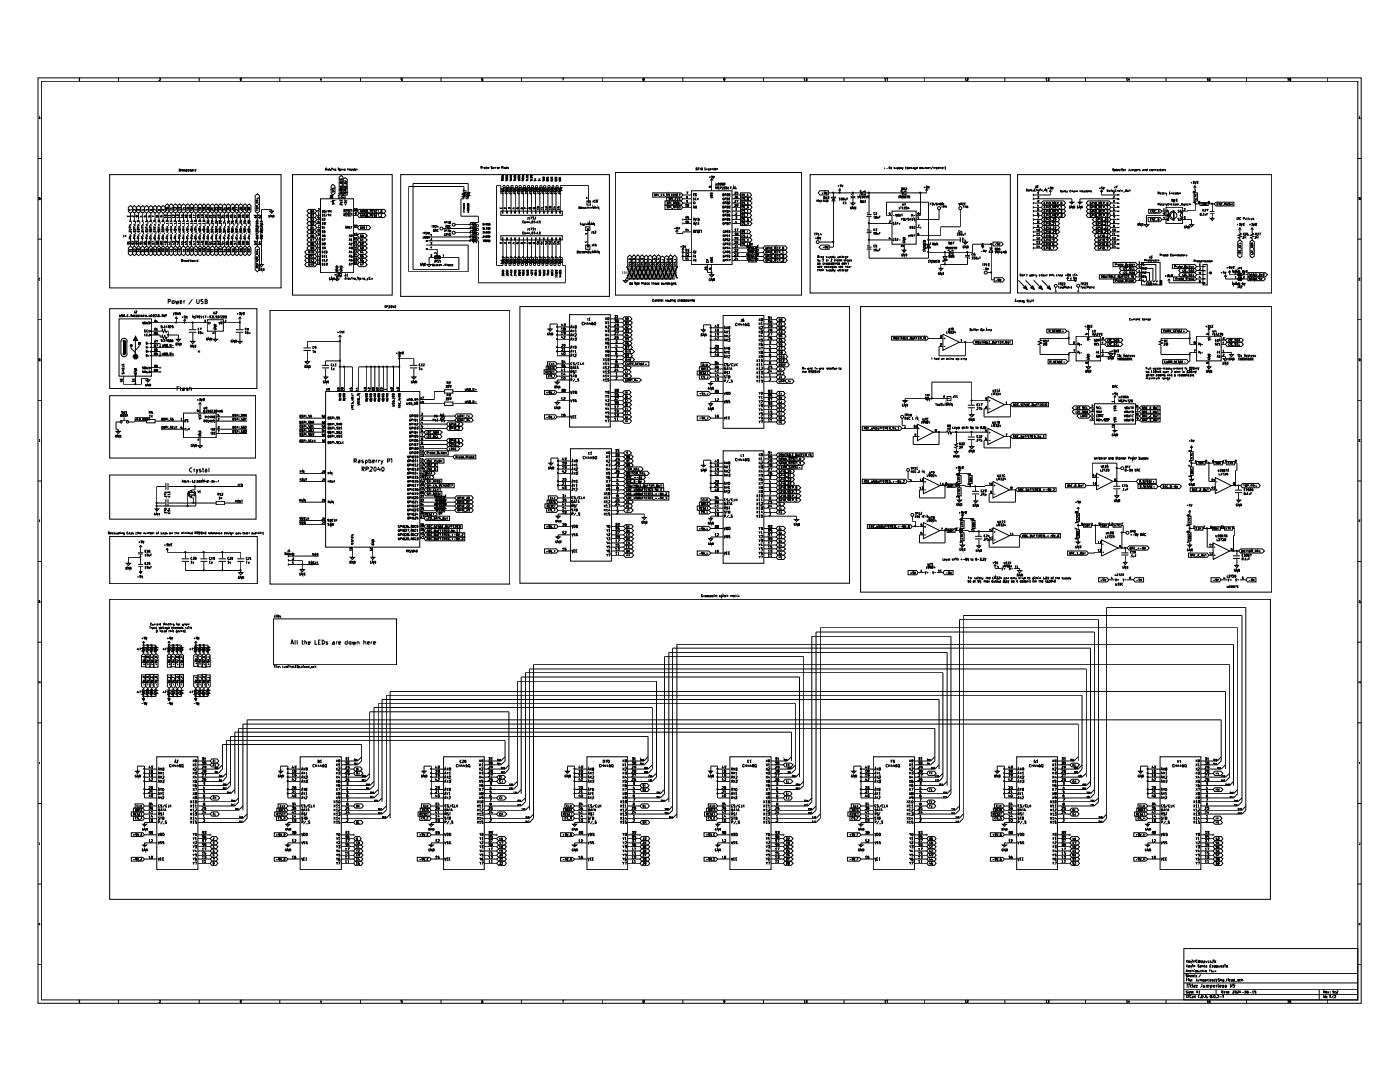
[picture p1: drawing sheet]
<svg xmlns="http://www.w3.org/2000/svg" width="279mm" height="216mm" viewBox="0 0 279 216" stroke-linecap="round" stroke-linejoin="round" font-family="sans-serif">
<g fill="none" stroke="#000" stroke-width=".2">
<path d="M7.6 15.5h264.1v184.7h-264.1zM8.3 16.2h262.7v183.3h-262.7zM15.7 15.8l.2-.2v.4M15.7 16h.3M23.7 15.5v.7M31.8 15.7h.2l-.2 .3h.2M39.8 15.5v.7M47.9 15.6h.2l-.1 .2h.1v.2h-.2M55.8 15.5v.7M64.1 15.6l-.1 .4h.2M64.1 15.8v.2M71.9 15.5v.7"/>
<path d="M80.3 15.6h-.2v.3h.2v.1h-.2M88 15.5v.7M96.3 15.6l-.2 .1v.3h.3l-.1-.2-.2 .1M104.1 15.5v.7M112.2 15.6h.3l-.2 .4M120.2 15.5v.7M128.4 15.8l-.1-.1 .2-.1 .1 .2h-.2l-.1 .2h.3l-.1-.2M136.3 15.5v.7M144.7 15.8l-.3 .1v-.2h.3v.3h-.3M152.4 15.5v.7M160.5 15.8l.1-.2v.4M160.5 16h.2"/>
<path d="M161 15.6l.1 .4h-.2zM168.4 15.5v.7M176.6 15.8l.1-.2v.4M176.6 16h.2M177 15.8l.1-.2v.4M177 16h.2M184.4 15.5v.7M192.7 15.8v-.2v.4M192.7 16h.2M193 15.7h.3l-.3 .3h.3M200.5 15.5v.7M208.7 15.8l.1-.2v.4"/>
<path d="M208.7 16h.3M209.1 15.6h.2v.4h-.2M216.6 15.5v.7M224.8 15.8l.1-.2v.4M224.8 16h.3M225.3 15.6l-.1 .4h.2M225.4 15.8v.2M232.7 15.5v.7M240.9 15.8l.1-.2v.4M240.9 16h.2M241.5 15.6h-.2v.3l.2-.1v.2h-.2M248.8 15.5v.7"/>
<path d="M257 15.8l.1-.2v.4M257 16h.2M257.6 15.6l-.3 .2v.2h.3v-.2l-.3 .1M264.9 15.5v.7M7.6 31.6h.7M7.7 23.8l.2-.5 .1 .5M7.7 39.7h.3l-.1-.3h-.2v.4h.3l-.1-.1M7.8 23.7h.2M21.9 34.8h34.2v22.6h-34.2zM35.8 33.9l.2-.1-.2-.1v.5l.2-.1-.1-.2M36.2 33.8v.4M36.3 33.8l-.1 .1"/>
<path d="M36.5 34h.1l-.1-.2v.4l.1-.1M36.8 33.9h.2v.3M37 34h-.2l.1 .2 .1-.1M37.3 33.9h-.2v.2h.2M37.3 33.7v.5M37.6 33.9h.1v.2h-.1M37.6 33.7v.5M37.9 33.9l.2-.1v.4zM38.3 33.9h.2v.3M38.5 34l-.3 .1h.3M38.7 33.8v.4M38.7 33.8v.1"/>
<path d="M39.1 33.9h-.2l.1 .3 .1-.1M39.1 33.7v.5M50.9 39.1l.5-.4 .4 .4v3.1l-.4 .3-.5-.3zM51.2 39.8h.3M51.4 39.9v.2M51.5 39.9l-.3 .1 .3 .2M51.5 39.3v.3h-.3M58.4 34.8h19.9v24.1h-19.9zM64 39.7h6.6v14.7h-6.6zM64.9 34l.2-.4 .1 .4M64.9 33.9h.3M65.3 33.7v.3"/>
<path d="M65.4 33.7l-.1 .1M65.7 33.6v.4h-.1l-.1-.2 .2-.1M65.9 39.7v-.3h.4v.3M65.9 39h.4v.2h-.2zM65.9 33.7v.3h.2v-.3M66.1 37.1l.3-.3 .4 .3v1.5l-.4 .3-.3-.3zM66.3 38.1l.4 .1-.4 .2M66.3 37.6h.4l-.4 .1h.4M66.3 33.6v.1M66.3 38h.4M66.3 33.7v.3M66.4 38.9v.8"/>
<path d="M66.5 34v-.3h.2v.3M66.8 33.7h.2v.3h-.2zM67.7 35.4l.4-.4 .4 .4v3.5h-.8zM67.8 33.6v.4l-.3-.4v.4M67.9 38.4h.4l-.4 .2h.4M67.9 37.6h.4l-.4 .2h.4M67.9 37.2l.4-.1v.3h-.4zM67.9 36.7v-.2l.1 .1v-.1h.3v.2M67.9 36l.4 .2-.4 .2M67.9 35.9v-.2l.1 .2 .3-.2v.2M67.9 39.5h-.4l.2 .1M67.9 39.2l-.4-.2v.2"/>
<path d="M67.9 33.7h.2v.3h-.2l.2-.2M67.9 39.4v.2M68.1 38.9v.8M68.2 38v.2M68.3 38l-.4 .1 .4 .1M68.4 34v-.3l.1 .3M68.4 36.8v.2M68.5 35.8l.4-.4 .4 .4v3.1h-.8zM68.7 39.9l.4 .2-.4 .1M68.7 38.4h.4l-.4 .2h.4M68.7 37.6h.4l-.4 .2h.4M68.7 37.2l.3-.1 .1 .3h-.4z"/>
<path d="M68.7 36.5l.2 .2v-.2h.2l-.1 .2M68.7 36l.4 .2-.4 .2M68.7 33.7h.2v.3h-.2zM68.8 39.4v.3l-.3-.3h-.1v.2M68.8 39.2l-.4-.2v.2M68.9 38.9v.8M69 38v.2M69.1 38l-.4 .1 .4 .1M69.1 36.8v.2M69.4 33.6v.4M69.4 33.8h.2M69.6 33.6v.4"/>
<path d="M69.8 33.9l.2-.2h-.2v.3h.2M70.1 33.7h.2v.3h-.2l.2-.2M70.7 33.6v.4l-.2-.1 .2-.2M70.9 33.9l.2-.2h-.2v.3h.2M71.2 33.7v.3M71.3 33.7l-.1 .1M80 34.8h41.6v24.3h-41.6zM92.4 39v-.2h.4v.2M92.6 38.1h.4v1.6h.4v-.3l-.3-.2 .7-.2-.7-.3 .7-.2-.4-.1v-1.8h-11v17.2h9.2v-2.4h-3.7M92.6 39.3l-.1-.2-.1 .2h.4M92.8 38.5v.2l-.2-.2h-.2v.2M92.8 39.1l-.2 .1"/>
<path d="M93.3 39v-.2h.3l-.1 .2M93.3 38.7v-.2h.2v.2M93.4 39.3l-.1-.2v.2h.3M93.6 39.1l-.2 .1M96 33.5h.1l.1-.3h-.2v.5M96.4 33.4v.3M96.5 33.4l-.1 .1M96.6 33.4h.2v.3h-.2zM97 33.2v.5h.2v-.3h-.2M97.4 33.5l.2-.1h-.2v.3h.2M98.3 33.2l-.3 .1 .3 .2v.2h-.3M98.4 33.5l.2-.1h-.2v.3h.2"/>
<path d="M98.8 33.7v-.3h.1v.3M99.3 33.4l-.1 .1 .2 .1-.2 .1M99.4 33.5l.3-.1h-.3l.2 .3M100.1 33.5h.2l.1-.3h-.3v.5M100.1 35.4h.4v.1h-.3zM100.1 35.1l.4-.1v.2zM100.3 35.7h.2l-.1 .2-.2-.3-.1 .2h.2M100.3 37.8h.2M100.4 38.7h-.4v-1.7h-.9v16h1.3v-.4l-.4-.1 .7-.2-.7-.3 .7-.2-.3-.1v-3.8M100.4 38.2v-.1h-.2v.1h.3M100.4 37.7v.3l-.2-.1M100.5 36h-.4l.1 .1"/>
<path d="M100.5 35.9v.2M100.5 33.4h.2v.3h-.2v-.2h.2M100.5 38.1h-.1M101 35.4h.3l-.3 .1zM101 35h.2l.1 .2h-.3zM101 37.6l.3-.1v.1zM101.1 38.7h-.3v-1.7h-.4v.4l.3 .1-.7 .2 .7 .3-.7 .2 .4 .2v3.7M101.1 33.2v.5h-.1l-.1-.2 .2-.1M101.1 35.7h.2l-.2 .2v-.3l-.1 .2h.1M101.1 38.2v-.1l-.1 .1h.3M101.3 36h-.3l.1 .1M101.3 37.8h-.3l.1 .2"/>
<path d="M101.3 35.9v.2M101.3 37.7v.3M101.3 38.1h-.2M101.5 33.4h-.2l.2 .2-.2 .1M101.8 35.7l.3 .2v-.3l-.2 .1 .1 .2M101.8 35.4h.3v.1h-.3zM101.8 35h.3v.2h-.3zM101.8 37.6v-.1h.4v.1M102 38.7h-.4v-1.7h-.5v.4l.4 .1-.6 .2 .6 .3-.6 .2 .2 .2v3.7M102 38.2v-.1h-.2v.1h.4M102.1 36h-.3l.1 .1M102.1 35.9v.2"/>
<path d="M102.2 37.8h-.4l.1 .2M102.2 38.1h-.2M102.2 37.7v.3M102.6 35.7l.1 .2 .2-.2-.2-.1v.3M102.6 35.4h.3v.1h-.2zM102.6 35.1l.3-.1v.2zM102.7 37.5h.3M102.8 38.7h-.4v-1.7h-.4v.4l.3 .1-.7 .2 .7 .3-.7 .2 .4 .2v3.7M102.8 38.2v-.1h-.1v.1h.3M102.8 37.5v.1h-.2M102.9 36h-.3l.1 .1M102.9 35.9v.2"/>
<path d="M103 37.8h-.3v.2M103 38.1h-.2M103 37.7v.3M103.4 35.9v-.3l.1 .2 .2-.2v.3M103.4 35.4h.4l-.4 .1zM103.4 35h.3l.1 .2h-.4zM103.4 37.5v.1h.2v-.1h.2v.1M103.6 38.7h-.3v-1.7h-.5v.4l.4 .1-.7 .2 .7 .3-.7 .2 .3 .2v3.7M103.6 38.2l-.1-.1-.1 .1h.4M103.8 36h-.4l.1 .1M103.8 37.8h-.4l.1 .2M103.8 35.9v.2"/>
<path d="M103.8 37.7v.3M103.8 38.1h-.2M104.2 35.9v-.3l.2 .2 .1-.2v.3M104.2 35.4h.3v.1zM104.2 35.1l.3-.1v.2zM104.3 37.5l.1 .1h.2v-.1h-.2v.1M104.4 38.7h-.4v-1.7h-.4v.4l.3 .1-.6 .2 .6 .3-.6 .2 .3 .2v3.7M104.4 38.2v-.1h-.1v.1h.3M104.5 36h-.3l.2 .1M104.5 35.9v.2M104.6 37.8h-.3l.1 .2M104.6 38.1h-.2"/>
<path d="M104.6 37.7v.3M105 35.4h.4v.1h-.3zM105 35.1l.4-.1v.2zM105.3 38.7h-.4v-1.7h-.5v.4l.4 .1-.7 .2 .7 .3-.7 .2 .3 .2v3.7M105.3 38.2l-.2-.1v.1h.3M105.4 36h-.4l.1 .1M105.4 35.8h-.4l.1 .1M105.4 37.8h-.3l.1 .2M105.4 37.6l-.3-.1v.1M105.4 35.6v.3M105.4 35.9v.2M105.4 37.7v.3"/>
<path d="M105.4 38.1h-.1M105.9 35.4h.3l-.3 .1zM105.9 35l.3 .1-.3 .1zM106 38.7h-.3v-1.7h-.4v.4l.3 .1-.7 .2 .7 .3-.7 .2 .4 .2v3.7M106 38.2v-.1h-.1v.1h.3M106 37.5h.2v.1l-.3-.1v.1h.1M106.2 36h-.3l.1 .1M106.2 35.8h-.3l.1 .1M106.2 37.8h-.3l.1 .2M106.2 35.6v.3M106.2 35.9v.2M106.2 37.7v.3"/>
<path d="M106.2 38.1h-.2M106.6 35.8h.4M106.6 35.6l.3 .2M106.9 38.7h-.4v-1.7h-.5v.4l.4 .1-.6 .2 .6 .3-.6 .2 .2 .2v3.7M106.9 38.2v-.1h-.2v.1h.4M106.9 37.5v.1h-.2v-.1h.4v.1M107 36h-.4l.2 .1M107 35.9v.2M107 35.6l-.2 .2M107.1 37.8h-.4l.1 .2M107.1 37.7v.3M107.1 38.1h-.2"/>
<path d="M107.5 35.8h.3M107.5 35.6l.2 .2 .1-.2M107.6 37.5h.2v.1h-.2zM107.7 38.7h-.4v-1.7h-.4v.4l.3 .1-.6 .2 .6 .3-.6 .2 .3 .2v3.7M107.7 38.2l-.1-.1v.1h.2M107.8 36h-.3l.1 .1M107.8 37.7v.3l-.1-.3-.1 .3M107.8 35.9v.2M107.8 38.1h-.1M108.3 37.6v-.1h.4v.1M108.4 35.9l.1 .2h-.2v-.2h.3l.1 .2M108.4 35.4l.1 .1h-.2v-.1h.3l.1 .1"/>
<path d="M108.5 38.7h-.3v-1.7h-.5v.4l.4 .1-.7 .2 .7 .3-.7 .2 .3 .2v3.7M108.5 38.2v-.1h-.2v.1h.4M108.7 37.7v.3l-.3-.3v.3M108.7 38.1h-.2M109.1 35.4h.3v.1zM109.3 36l.1-.1v.2h-.1v-.2l-.2 .1 .2 .1M109.3 37.5h.2M109.3 38.7h-.4v-1.7h-.4v.4l.3 .1-.6 .2 .6 .3-.6 .2 .3 .2v3.7M109.3 38.2v-.1h-.1v.1h.3M109.3 37.5v.1h-.1M109.4 35.6v.3l-.2-.3v.3M109.5 37.7v.3l-.2-.3-.1 .3"/>
<path d="M109.5 38.1h-.2M109.9 35.4h.4v.1h-.4zM110.1 36l.2-.1v.2l-.4-.2v.2h.2M110.1 37.5l.1 .1h-.2v-.1h.3v.1M110.2 38.7h-.4v-1.7h-.5v.4l.4 .1-.7 .2 .7 .3-.7 .2 .3 .2v3.7M110.2 38.2l-.2-.1v.1h.3M110.3 35.6v.3l-.3-.3-.1 .3M110.3 37.7v.3l-.2-.3-.1 .3M110.3 38.1h-.1M110.8 35.4h.3l-.3 .1zM110.8 38v-.3l.2 .2v-.2l.1 .3M110.8 37.5h.3v.1h-.2z"/>
<path d="M110.9 36h.2l-.2 .1-.1-.2 .1 .2M111 38.7h-.5v-1.7h-.3v.4l.2 .1-.5 .2 .5 .3-.5 .2 .3 .2v3.7M111 38.2v-.1h-.2v.1h.3M111.1 35.6v.3l-.3-.3v.3M111.1 38.1h-.1M111.6 36l.3 .1v-.2h-.2l.1 .2M111.6 38v-.3l.1 .2 .2-.2v.3M111.7 35.7h.2l-.1 .2-.2-.3v.2h.1M111.8 38.7h-.4v-1.7h-.4v.4l.3 .1-.7 .2 .7 .3-.7 .2 .4 .2v3.7M111.8 38.2v-.1h-.2v.1h.4M111.9 35.4h-.3v.1M111.9 35.4v.1"/>
<path d="M112 37.6h-.4h.1M112 37.5v.1M112 38.1h-.2M117.4 39.5h-.4l.1 .1M117.4 39.4v.2M118.4 39.9v.4h-.2M119 39.9h.3l-.2 .2 .2 .2h-.3M122.8 34.4h37.2v24.5h-37.2zM130.3 38.5h5.6l.4 .4-.4 .4h-5.6zM130.9 38.7h-.3l.3 .2v.2h-.3M131 38.9h.3v-.2h-.3v.4M131.4 38.7v.4"/>
<path d="M131.5 39.2h.4M132.2 38.7h-.2v.4h.2M132.5 38.7h-.1v.2h.1v.2h-.1M132.6 39.2h.4M133.1 39.3h2.8l.4 .4-.4 .4h-2.8zM133.1 39.1v-.4l.1 .3 .1-.3v.4M133.6 39.5h-.1l.1 .3v.1h-.1M133.7 38.7l-.2 .2 .2 .2M133.8 39.8h.2l.1-.3h-.3v.4M134 38.9h.2v-.2h-.2v.4M134.2 39.5v.4M134.3 38.7h.3v.2l-.3 .2h.3"/>
<path d="M134.3 39.9h.4M134.7 38.7h.3l-.2 .1 .2 .2-.3 .1M135 39.6h-.3v.2l.3 .1M135.1 38.8l.2-.1v.4M135.1 39.1h.2M135.2 39.5v.4h.1M135.5 38.7h.3l-.2 .4M135.5 39.5v.4M135.6 39.7l.2 .2M135.8 39.5l-.3 .3M136.3 38.9h1.7M136.3 39.7h1.7"/>
<path d="M137 38.3h.3l-.2 .4M137.1 39.3l-.1-.1h.2l-.2 .4h.2v-.3M138 38.1h8.1v14.7h-8.1zM138.3 38.6h.8M138.6 39.5h-.2l.2 .3-.1 .1-.1-.1M138.6 38.7h-.2v.3l.2 .1M139 38.7h-.3l.3 .2v.2h-.3M139 39.5l-.3 .1v.2l.2 .1 .1-.1M139.1 33.6h-.2v.3h.3l-.1-.2M139.2 39.5v.4M139.2 39.7l.2 .2M139.3 33.7h.2v-.2h-.2v.4"/>
<path d="M139.4 39.5l-.2 .3M139.7 33.5v.4M140 33.5l.2 .1v.3h-.3zM140.7 33.7h.1M140.8 33.5h-.1v.4h.1M140.9 33.7l.3 .2M141.2 33.7l-.3 .2M141.4 33.9h.1v-.2h-.1v.4M141.5 37.1v.3h.2v-.3h.2v.3M141.5 35.4h.3M141.7 33.7h.2v.2h-.2l.2-.2M141.7 35.2v.3"/>
<path d="M141.8 39.2l.4 .2-.4 .1M141.8 39l.3-.1 .1 .3h-.4zM141.9 38.5h.2l.1 .2h-.4zM142 35.6l-.2 .4M142 35.6v2.5M142 35.6l.3 .4M142.1 33.7h.2v.2M142.1 33.7v.2M142.2 35.1h-.2v.2h.2l-.1 .2-.1-.1M142.4 35.1l.1 .4 .1-.4M142.6 33.5v.4h-.1v-.2h.1M142.8 33.8l.2-.1h-.2v.2h.2"/>
<path d="M142.9 37.7v-.4l.1 .3 .1-.3v.4M142.9 36.5l.1 .5 .1-.1v-.4M143.1 33.7v.2M143.3 33.7h-.2M143.3 36.6l.1-.1v.5M143.3 37h.2M143.6 37.3l-.3 .1v.2h.3M143.7 37.5h.3v-.2h-.3v.4M143.7 36.7l-.1-.1 .3-.1v.2l-.3 .1 .1 .2 .2-.1-.1-.2M144.1 36.5l.2 .2-.2 .3zM144.1 37.3l.3 .1-.3 .3h.3M144.5 38.7h-.3v.3l.3 .1-.1-.2"/>
<path d="M144.5 39.5l-.3 .1 .2 .3v-.1M144.5 37.3h.2v.4l-.2-.1M144.5 36.7l-.1-.1 .3-.1v.2l-.3 .1 .1 .2 .2-.1-.1-.2M144.7 38.9l.2-.1-.1-.1h-.1v.4M144.7 39.7h.2v-.2h-.2v.4M145.1 38.8h.2l-.1-.1h-.1v.4h.2l-.1-.3M145.1 39.7l.2-.1-.2-.1v.4l.2-.1-.1-.1M145.2 37.3h-.3v.2l.3 .1-.3 .1M145.3 37.4l.1-.1v.4M145.3 37.7h.2M145.5 38.7h.2v.4h-.2zM145.5 39.6l.1-.1v.4"/>
<path d="M145.5 39.9h.2M145.7 37.3h.2l-.1 .4M146 37.7h.3M146.1 38.9h1.7M146.1 39.7h1.7M146.4 37.7v-.4l.1 .3 .2-.3v.4M146.6 38.4h.3l-.3 .3h.3M146.6 39.2h.3l-.3 .4h.3M146.9 37.3v.4h.1M147.2 38.3h-.2v.3l.2-.1 .1 .2h-.3M147.2 39.2h-.2v.4l.3-.1-.1-.2-.2 .1M147.8 39.3h1.9l.4 .4-.4 .4h-1.9z"/>
<path d="M147.8 38.5h1.9l.3 .4-.3 .4h-1.9zM148.3 39.6h-.3v.2l.3 .1M148.3 38.7h-.3v.4h.3M148.6 39.5l-.2 .1 .2 .2v.1h-.2M148.6 38.7h-.2l.2 .2v.2h-.2M148.7 39.9h.4M148.7 39.2h.4M149.1 39.1l.1-.4 .1 .4M149.1 39.7h.2v-.2h-.2v.4l.3-.1-.1-.1M149.1 39h.2M161.7 34.8h39.9v23.7h-39.9zM163.6 38.1h1.7v.8h-1.7l-.3-.4z"/>
<path d="M163.6 39.9v.4l-.2-.4v.4M163.9 39.8l-.1 .4h.2M164 38.6h.3M164.1 38.4v.3M164.4 39.2l.2 .1v.4h-.2zM164.6 39.8v.4h.2M164.7 38.5l-.1 .1-.1-.3h.2v.3l-.2 .1M164.8 38.3l.2 .4 .1-.4M165 39.2l-.2 .5h.3l-.1-.3-.2 .1M165.1 39.2h.3v.5h-.3M165.9 39.3h.9l-.5 .8zM166.3 38.5v10.8h-.8"/>
<path d="M167.2 37.1h.2M167.3 37v.2M167.4 39.6l.2-.1v.4M167.4 39.9h.3M167.6 37.6l-.3 .5M167.6 37.6v.9M167.6 37.6l.2 .5M167.9 37l-.2 .1v-.2h.2v.3h-.2M167.9 39.5l.2 .1-.1 .3-.1-.1zM168 36.9l.1 .3 .2-.3M168.3 39.5h.1v.4zM168.6 39.6l.1 .3 .2-.1"/>
<path d="M168.9 39.6v.3M169 39.7h.1M169.2 39.5h-.2v.4M169.7 39.2h1M169.7 39.5l.5-.1 .5 .1M169.8 38.8h.2M169.9 38.7v.2M170.2 39.5v1h.4l-.4 .4-.4-.4h.4M170.2 38.5v.7M171.2 39.2v-.1v.4M171.2 39.5h.2M171.7 38.3v-.2h.1v.8h.3v-.2"/>
<path d="M171.7 39.1v.4l-.1-.4v.4M171.8 38.5l.9-.4v.8zM172.2 39.1h-.2l.2 .4-.2-.1M172.4 39.2l-.1-.1h.3v.1l-.3 .1 .1 .2 .2-.1-.1-.2M172.8 39.2v-.1v.4M172.8 39.5h.2M173.4 39.2l-.2 .1-.1-.1 .3-.1v.3l-.2 .1M173.4 38.5v4.3M176.4 33.6h.3M176.6 33.4v.3M176.9 33.6h.3M177.6 33.5l-.2 .1v-.3h.2v.4h-.2"/>
<path d="M177.8 33.3v.4l.2-.4M178.6 33.4h-.2v.2h.2l-.2 .1M178.8 33.4v.3h.1v-.3M179.1 33.7h.3l-.1-.3h-.2v.4M179.3 39.2l.2-.1v.4M179.3 39.5h.2M179.5 33.7h.2v-.3h-.2v.4M179.8 38.3v-.2h.2v.8h.2v-.2M179.9 33.3l.1 .4M180 39.1v.4l-.3-.4v.4M180 37.5h.1l-.1 .4zM180 38.5l.8-.4v.8z"/>
<path d="M180 33.4l.1 .3M180.3 33.4l-.3 .4M180.4 39.1h-.3v.1h.3l-.1 .3-.2-.1M180.6 39.1l.1 .4h-.1v-.3h.1v-.1zM180.6 37.5l-.3 .1v.2l.2 .1 .1-.3h-.3M180.7 37.5l.3 .1-.3 .3h.3M180.8 33.2v.6M180.9 39.2l.2-.1v.4M180.9 39.5h.2M181 33.3l.1 .4 .1-.4M181.4 33.4l.2 .1-.1 .2h-.2zM181.6 39.2l-.3 .1v-.2l.3 .1-.1 .3h-.2"/>
<path d="M181.7 33.3v.4M181.9 33.3l.1 .4M181.9 33.4h.1M182.2 33.4h.1v.3h-.1l.1-.2M182.7 33.7h-.2l.1-.3 .1 .4h-.2M182.9 33.6l.2-.2h-.2v.3h.2M183.7 38.5v4.5h-.9M183.8 33.3v.4h-.2l-.1-.2 .3-.1M183.9 33.4h.2v.3h-.2zM184.3 33.4v.3h.1v-.3M184.4 37.4h.3M184.5 37.2v.4"/>
<path d="M184.7 33.3v.4h.2v-.3h-.2M185 37.6v.9h-19.7M185 37.6l-.3 .5M185 37.6l.1 .5M185 33.3l.1 .4M185.1 37.1h-.2v.2h.2l-.1 .3-.1-.1M185.2 33.6l.3-.1-.1-.1-.2 .1v.2h.2M185.2 37.1l.2 .5 .1-.5M185.6 33.4v.3M185.7 33.4l-.1 .1M186.1 33.2l-.3 .6M186.3 33.3h.1"/>
<path d="M186.3 33.4v.3M186.5 33.5l.1-.1v.3M186.5 33.4v.3M186.8 33.4l.1 .3 .1-.3M187.2 33.6l.1-.2h-.1v.3h.1M187.5 33.4v.3M187.7 33.4l-.2 .1M187.8 33.3v.4M187.8 33.4h.1M188 33.6l.2-.2h-.2v.3h.2M188.3 33.4v.3M188.4 33.4l-.1 .1"/>
<path d="M188.6 33.2v.6M203.1 34.8h50.7v23.7h-50.7zM204.9 37.7l.1 .1-.1 .3zM205.2 37.9h.2v.2h-.2v-.1h.2M205.6 37.7v.1M205.6 37.9v.2M206 37.9h-.2l.2 .2h-.2M206.1 39.5l.2 .1-.2 .2M206.1 38.7l.2 .1-.2 .3M206.1 37.9l.1 .2M206.3 39.7h7.6v.6h.4l-.4 .4-.4-.4h.4M206.3 37.9l-.2 .3"/>
<path d="M206.6 37.8l-.1-.1-.1 .2 .1 .2h.1M206.7 37v.4l-.2 .1M206.9 37.9h.2v.2M206.9 37.7v.4M207 37.2l-.1-.1 .2-.1v.1l-.2 .2v.2l.2-.1v-.2M207.1 38.5l.1-.2v.4M207.1 39.2h.2l-.2 .4h.2M207.1 38.7h.2M207.2 37.9h.2v.2h-.2v-.1h.2M207.6 37.7v.1M207.6 37.9v.2M207.8 38.1v-.2h.2v.2"/>
<path d="M208.1 38.1h.2M208.5 37.7v.4M208.9 37.7v.4l-.2-.4v.4M209.1 37.6h.3M209.3 37.5v.2M209.6 37.9v1h-3.3M209.6 37.9l-.2 .4M209.6 37.9l.2 .4M209.8 37.3h-.2v.3h.2v.1h-.2M209.9 37.3l.2 .4 .1-.4M211.6 38h.2v.3h-.2zM212 38.1l.2 .2h-.2l.2-.2"/>
<path d="M212.4 38h.1M212.4 38.1v.2M212.7 38.1h-.1v.1h.1l-.1 .1M212.9 38.1l.1 .2M213.1 38.1l-.2 .4M213.7 38l-.2 .1v.1l.2 .1M213.9 38.1h.2v.2M213.9 38v.3M214.3 38.1l.2 .2h-.2l.2-.2M214.7 38h.1M214.7 38.1v.2M214.8 38.1h.2v.2"/>
<path d="M214.8 38.1v.2M215.5 38v.3M215.5 38.1h.3M215.8 38v.3M215.9 38.2l.2-.1h-.2v.2h.2M216.4 38.1l.1 .2h-.2l.2-.2M216.9 38v.3h-.2v-.2h.2M217 38.2l.2-.1h-.2v.2h.2M217.4 38.1v.2M217.6 38.1h-.2M217.8 38.1h-.2v.1h.2l-.2 .1M219.3 37.6h.4"/>
<path d="M219.5 37.5v.2M219.8 37.9v1h3.3M219.8 37.9l.3 .4M219.8 37.9l-.2 .4M220 37.3h-.2v.3h.2v.1h-.2M220.2 37.3l.1 .4 .1-.4M220.9 37.9l.3 .2-.1 .1h-.2zM221.4 38h.1v.2h-.1v-.1h.1M221.7 37.9h.1M221.7 38v.2M222 38h-.1l.1 .1-.1 .1M222.2 38.5l.1-.2v.4"/>
<path d="M222.2 39.2h.2v.1l-.3 .3h.3M222.2 38.7h.2M222.2 38l.1 .2M222.3 33.7h-.3l.3 .2v.2h-.3M222.4 38l-.2 .4M222.5 34l.1-.2h-.1v.3h.1M222.5 37.1v.4l-.1 .1M222.7 37.1h.3l-.2 .5M222.8 33.7l.1 .4M222.8 37.9h-.3v.3h.3M223 34l.2-.1-.1-.1h-.1v.3h.1M223 38.1l.1-.1v.2"/>
<path d="M223 37.9v.3M223.1 39.7l.2 .1zM223.1 38.8l.2 .1zM223.1 39.7h-7.6v.6h-.3l.3 .4 .4-.4h-.4M223.3 38h.2v.2h-.2l.2-.1M223.6 33.8l-.3 .1 .3 .2M223.6 33.8h.2M223.7 33.7l.1 .4M223.7 37.9h.1M223.7 38v.2M223.9 38.1l.2-.1v.2M223.9 38v.2"/>
<path d="M224 33.7h.1M224 33.8v.3M224.2 33.8h.1v.3h-.1zM224.2 38.3h.3M224.5 34.1v-.3h.2v.3M224.6 37.9h.2v.3h-.2zM225 37.9v.3l.3-.1v-.2M225.3 33.7v.3l-.1 .1M225.3 37.9h.3M225.5 33.8v.3h.2v-.3M225.5 37.9v.3M225.9 34.1v-.3h.1v.3"/>
<path d="M226 33.9l.2-.1v.3M226.4 34.1h.2v-.3h-.2v.4M226.8 34l.2-.2h-.2v.3h.2M227.1 33.8v.3M227.3 33.8l-.2 .1M227.5 33.8h-.1l.1 .2-.1 .1M228.1 33.8h.1v.3h-.1v-.2h.1M228.4 34.1v-.3h.2v.3M229 33.7v.4h-.3v-.3h.3M229.7 33.8l-.3 .1 .3 .2M229.7 33.9l.3-.1v.3zM230.2 34.1v-.3h.1v.3"/>
<path d="M230.5 34.1v-.3h.2v.3M230.9 34l.2-.2h-.2v.3h.2M231.1 38.6h.3v-.2l-.3-.1v.4M231.2 38.6l.2 .1M231.4 33.8h-.1v.3h.1M231.5 38.5h.2v.2h-.2zM231.5 33.8h.2M231.6 33.7l.1 .4M231.9 33.8h.1v.3h-.1zM231.9 38.5h.1M231.9 38.3l.1 .4M232.1 38.5h.2v.2h-.2l.2-.1"/>
<path d="M232.2 33.8v.3M232.4 33.8l-.2 .1M232.5 38.5v.2M232.6 33.8h-.1l.1 .2-.1 .1M232.6 38.5l-.1 .1M232.7 38.5l.1 .2M232.9 38.5l-.2 .4M233.4 38.6h.2M233.6 38.3h-.2v.4h.2M233.7 38.7v-.2h.2v.2M234.1 39.8h-.3l.3 .3-.3 .1M234.1 39.8l.1 .4 .1-.3 .1 .3 .1-.4"/>
<path d="M234.3 38.5l-.2 .1 .2 .1M234.5 38.5h.2v.2h-.2zM234.7 39.8h.2l-.2 .1 .2 .3h-.2M235 38.3v.4h-.2v-.2h.2M235.2 38.7l.2-.1-.1-.1-.1 .1v.1h.1M235.6 38.5v.2M235.7 38.5l-.1 .1M237.6 36.5h.3M237.8 36.4v.2M238 36.2h.3v.4h-.3M238.1 38.1v.3h.2v-.3h.2v.3M238.3 38.5h.7v1.6h-.7z"/>
<path d="M238.4 39h.4M238.4 38.7l.2 .3M238.5 36.2l.1 .4 .1-.4M238.5 37l.2 .5M238.5 37l.1 1.5M238.5 37l-.3 .5M238.6 39.6h.2M238.7 39.6v.2l-.3-.1M238.8 36.2h.3l-.2 .2 .2 .2h-.3M238.8 39.3l-.4-.1v.2M238.8 38.7l-.2 .2M271 31.6h.7"/>
<path d="M271.2 23.8l.1-.5 .2 .5M271.2 39.7l.3-.1-.1-.2h-.2v.4h.3l-.1-.1M271.2 23.7h.2M7.6 47.7h.7M8 55.6l-.1-.1-.2 .2v.1l.3 .1M24.7 46.9l-.1 .4M25 46.9l-.1 .2h.3M25.1 47v.3M25.4 48.8v-.2l.2 .1 .3-.1v.2M25.6 49.5l.4-.4 .5 .4v1.2l-.5 .3-.4-.3zM25.6 41.4l.4-.4 .5 .4v.8l-.5 .3-.4-.3zM25.8 50.3v-.2h.4v.2"/>
<path d="M25.8 45.1h.1M25.8 47.2h.1M25.8 46.4v-.3l.2 .2v-.2h.1v.3M25.9 43.1h-.5l.2 .2M25.9 48.3h-.5l.2 .1M25.9 43.1v.2M25.9 48.1v.3M26 47.5v.2zM26 43.9v.3zM26 47.2h.2M26 45.1h.2M26 45.5v-.2h-.2v.2h.4"/>
<path d="M26 47.6v-.2h-.2v.2h.4M26 42.5v1.4M26 47.7v1.4M26.2 49.8h-.4l.2 .1M26.2 41.9h-.4l.2 .1M26.2 44.7h-.2v.2h.2M26.2 44.2h-.4h.1M26.2 46.9h-.2v.1h.2M26.2 45.8h-.4l.1 .1M26.2 41.8v.2M26.2 44.1v.1M26.2 44.3v.4"/>
<path d="M26.2 45.7v.2M26.2 46.4v.3M26.2 49.7v.2M26.3 48.8v-.2l.2 .1v-.1h.1v.2M26.5 41.4l.3-.4 .4 .4v.8l-.4 .3-.3-.3zM26.6 50.3v-.2h.5l-.1 .2M26.6 45.1h.1M26.6 47.2h.1M26.6 46.4v-.3l.2 .2v-.2h.2v.3M26.7 43.1v.2l-.4-.2v.2M26.7 48.1v.3l-.3-.3-.1 .3M26.7 47h.4"/>
<path d="M26.7 47.2h.4M26.7 45.1h.4M26.7 44.9h.4M26.8 47.5l.1 .2zM26.8 43.9l.1 .3zM26.8 49.1l.4 .4v1.2l-.4 .3-.3-.3v-1.2zM26.8 45.5v-.2h-.2v.2h.5M26.8 47.6v-.2h-.2v.2h.5M26.8 42.5v1.4M26.8 47.7v1.4M27.1 41.8v.2l-.5-.2 .1 .2M27.1 49.7v.2l-.4-.2v.2"/>
<path d="M27.1 44.7h-.3v.2M27.1 44.1v.2l-.3-.2h-.2v.1M27.1 46.9h-.4l.1 .1M27.1 45.7v.2l-.4-.2-.1 .2M27.1 44.3v.4M27.1 46.4v.3M27.1 43.3v-.2l.1 .1 .3-.1v.2M27.1 48.8v-.2l.1 .1 .3-.1v.2M27.1 48.4v-.3l.1 .2 .3-.2v.3M27.2 41.4l.4-.4 .5 .4v.8l-.5 .3-.4-.3zM27.4 45.1h.1M27.4 44.3v-.2h.4v.2"/>
<path d="M27.4 47.2h.1M27.4 46.4v-.3l.2 .2 .2-.2v.3M27.4 45.9v-.2l.2 .1 .1-.1 .1 .2M27.5 42v-.2h.3v.2M27.5 50.3v-.2h.3v.2M27.5 49.9v-.2l.1 .1v-.1h.2v.2M27.6 47.2h.2M27.6 45.1h.2M27.6 47.5v.2zM27.6 43.9v.3zM27.6 49.1l.5 .4v1.2l-.5 .3-.4-.3v-1.2zM27.6 45.5v-.2h-.2v.2h.4"/>
<path d="M27.6 47.6v-.2l-.2 .1v.1h.4M27.6 42.5v1.4M27.6 47.7v1.4M27.8 44.7h-.2v.2h.2M27.8 46.9h-.2v.1h.2M27.9 48.8v-.2l.2 .1 .2-.1v.2M27.9 44.3v.4M27.9 46.4v.3M28.1 41.4l.4-.4 .3 .4v.8l-.3 .3-.4-.3zM28.1 43.1h.2M28.1 48.2h.2M28.2 48.1v.3l-.3-.1"/>
<path d="M28.2 43.1v.2l-.3-.1M28.2 50.3v-.2h.5v.2M28.2 47.2h.1M28.2 46.4v-.3l.2 .2v-.2h.2v.3M28.2 45.1h.1M28.4 47.5l.1 .2zM28.4 43.9l.1 .3zM28.4 49.7h.3M28.4 41.8h.3M28.4 44.1h.3M28.4 47.2h.3M28.4 45.8h.3"/>
<path d="M28.4 45.1h.3M28.5 49.1l.3 .4v1.2l-.3 .3-.4-.3v-1.2zM28.5 47.6l-.1-.2h-.2v.2h.5M28.5 45.7v.2l-.3-.1M28.5 45.5v-.2h-.3v.2h.5M28.5 44v.2h-.3M28.5 42.5v1.4M28.5 47.7v1.4M28.6 41.7v.3l-.4-.1M28.6 49.7v.2l-.4-.1M28.7 46.9h-.3v.1h.3M28.7 44.7h-.3v.2h.3"/>
<path d="M28.7 44.3v.4M28.7 46.4v.3M28.7 48.8v-.2l.2 .1v-.1h.2v.2M28.7 48.2v.2h.2l.2-.3v.3M28.7 43.1v.2h.2v-.2h.3l-.1 .2M28.8 41.4l.5-.4 .4 .4v.8l-.4 .3-.5-.3zM28.8 49.5l.5-.4 .4 .4v1.2l-.4 .3-.5-.3zM29.1 41.8v.2l.4-.2-.1 .2M29.1 50.3v-.2h.4l-.1 .2M29.1 49.7v.2h.2v-.2h.1v.2M29.1 47.2h.1M29.1 46.4v-.3l.2 .2v-.2h.1v.3"/>
<path d="M29.1 45.8v.1h.2v-.2h.1v.2M29.1 45.1h.1M29.1 44.1v.1h.2v-.1l.2 .1h-.1M29.2 47h.3M29.2 47.2h.3M29.2 45.1h.3M29.2 44.9h.3M29.3 47.5v.2zM29.3 43.9v.3zM29.3 47.6v-.2h-.2v.2h.4M29.3 45.5v-.2h-.2v.2h.4M29.3 42.5v1.4"/>
<path d="M29.3 47.7v1.4M29.5 46.9h-.3l.1 .1M29.5 44.7h-.2v.2M29.5 44.3v.4M29.5 46.4v.3M29.6 48.8v-.2l.1 .1 .2-.1v.2M29.6 48.2v.2h.3l-.1-.3-.1 .1 .1 .2M29.6 43.1l.1 .2h.2v-.2h-.2l.1 .2M29.7 41.4l.4-.4 .4 .4v.8l-.4 .3-.4-.3zM29.7 49.5l.4-.4 .4 .4v1.2l-.4 .3-.4-.3zM29.8 47.2h.1M29.8 46.4v-.3l.2 .2 .3-.2v.3"/>
<path d="M29.8 45.8l.1 .1h.4l-.1-.2-.2 .1 .1 .1M29.8 45.1h.1M29.8 44.1l.1 .1h.4v-.1h-.3l.1 .1M29.9 41.8v.2l.5-.1-.3-.1v.2M29.9 50.3v-.2h.4v.2M29.9 49.7l.1 .2h.3l.1-.2h-.3v.2M30 47.5l.1 .2zM30 43.9l.1 .3zM30 47.2h.3M30 45.1h.3M30.1 47.6v-.2l-.3 .1v.1h.5M30.1 45.5v-.2h-.3v.2h.5"/>
<path d="M30.1 42.5v1.4M30.1 47.7v1.4M30.3 46.9h-.3v.1h.3M30.3 44.7h-.3v.2h.3M30.4 48.8v-.2l.1 .1 .3-.1v.2M30.4 44.3v.4M30.4 46.4v.3M30.5 41.4l.4-.4 .4 .4v.8l-.4 .3-.4-.3zM30.5 49.5l.4-.4 .4 .4v1.2l-.4 .3-.4-.3zM30.7 50.3v-.2h.4v.2M30.7 47.2h.1M30.7 46.4v-.3l.2 .2v-.2h.1v.3"/>
<path d="M30.7 45.1h.1M30.8 48.3l-.4-.2v.3M30.8 43.2l-.4-.1v.2M30.9 47.5v.2zM30.9 43.9v.3zM30.9 47.2h.2M30.9 45.1h.2M30.9 47.6v-.1l-.2-.1v.2h.4M30.9 45.5v-.2h-.2v.2h.4M30.9 42.5v1.4M30.9 47.7v1.4M31.1 42l-.4-.3v.3"/>
<path d="M31.1 49.8l-.4-.1v.2M31.1 46.9h-.2v.1h.2M31.1 45.8l-.4-.1v.2M31.1 44.7h-.2v.2h.2M31.1 44.2l-.4-.2v.3M31.1 44.3v.4M31.1 46.4v.3M31.2 48.8v-.2l.2 .1v-.1h.1v.2M31.3 49.5l.4-.4 .4 .4v1.2l-.4 .3-.4-.3zM31.3 41.4l.4-.4 .4 .4v.8l-.4 .3-.4-.3zM31.4 48.2h.2l-.1 .2h-.1l-.1-.3-.1 .1v.2l.2-.1M31.4 43.1h.2l-.2 .2-.2-.2v.2l.2-.1"/>
<path d="M31.5 50.3v-.2h.5l-.1 .2M31.5 47.2h.1M31.5 46.4v-.3l.1 .2 .3-.2v.3M31.5 45.1h.1M31.5 44.1v.1l.2-.1h.2v.1zM31.6 47h.3M31.6 47.2h.3M31.6 45.1h.3M31.6 44.9h.3M31.7 47.5l.1 .2zM31.7 43.9l.1 .3zM31.7 49.7h.3l-.2 .2-.1-.2h-.2v.2l.2-.1"/>
<path d="M31.7 41.9l.3-.1v.2l-.5-.2v.2h.2M31.7 47.6v-.2h-.2v.2h.4M31.7 45.8l.2-.1v.2h-.2l-.1-.2-.1 .2 .2-.1M31.7 45.5v-.2h-.2v.2h.4M31.7 42.5v1.4M31.7 47.7v1.4M31.9 46.9h-.3l.1 .1M31.9 44.7h-.3l.1 .2M32 44.3v.4M32 46.4v.3M32 48.8v-.2l.1 .1 .3-.1v.2M32.1 49.5l.5-.4 .4 .4v1.2l-.4 .3-.5-.3z"/>
<path d="M32.1 41.4l.5-.4 .4 .4v.8l-.4 .3-.5-.3zM32.2 48.1v.3h-.2v-.3l.4 .1v.2M32.2 43.1v.2h-.2v-.2h.3l.1 .1M32.3 47.2h.1M32.3 46.4v-.3l.2 .2 .2-.2v.3M32.3 45.1h.1M32.4 50.3v-.2h.3v.2M32.5 47.5l.1 .2zM32.5 43.9l.1 .3zM32.5 45.7l.1 .2h-.2v-.2l.3 .1v.1M32.5 44.1l.1 .1h-.3l.4-.1v.1M32.5 47.2h.2"/>
<path d="M32.5 45.1h.2M32.6 49.7v.1l-.2 .1v-.2h.2l.1 .1M32.6 41.8v.2h-.2v-.2h.3v.2M32.6 47.6v-.2l-.3 .1v.1h.4M32.6 45.5v-.2h-.3v.2h.4M32.6 42.5v1.4M32.6 47.7v1.4M32.7 46.9h-.2v.1h.2M32.7 44.7h-.2v.2h.2M32.8 42.9h.4v.2h-.2zM32.8 48.2l.3-.1 .1 .3h-.4zM32.8 44.3v.4"/>
<path d="M32.8 46.4v.3M33 49.5l.4-.4 .3 .4v1.2l-.3 .3-.4-.3zM33 41l.4-.3 .3 .3v1.2l-.3 .3-.4-.3zM33 48.6h.2M33.1 48.6v.2l-.3-.1M33.1 49.7h.4l.1 .1-.4 .1zM33.1 41.4h.4l.1 .1-.4 .1zM33.1 45.5h.1M33.1 44.1h.5v.1h-.5zM33.1 47.2h.1M33.1 45.8l.3-.1 .2 .2h-.5zM33.2 43.4h-.4l.2 .1"/>
<path d="M33.2 43.2v.3M33.3 47.5l.1 .2zM33.3 43.9l.1 .3zM33.3 45.9v-.2h-.2v.2h.5M33.3 47.6v-.2h-.2v.2h.5M33.3 45.5h.3M33.3 50.1h.3M33.3 46.2h.3M33.3 47.2h.3M33.4 46.1v.3l-.3-.1M33.4 42.5v1.4M33.4 47.7v1.4"/>
<path d="M33.5 50v.3l-.4-.1M33.6 41.9h-.5l.2 .1M33.6 45.2h-.3v.1h.3M33.6 44.6h-.5l.1 .1M33.6 46.9h-.3v.1h.3M33.6 41.8v.2M33.6 44.4v.3M33.6 44.7v.4M33.6 46.4v.3M33.7 49.5l.5-.4 .4 .4v1.2l-.4 .3-.5-.3zM33.7 41l.5-.3 .4 .3v1.2l-.4 .3-.5-.3zM33.7 48.6h.4"/>
<path d="M33.9 48.6v.2l-.2-.1M34 45.5h.1M34 47.2h.1M34.1 43.4h-.4v.1M34.1 43h-.4v.1M34.1 48.3h-.4v.1M34.1 45.5h.2M34.1 47h.2M34.1 46.2h.2M34.1 47.2h.2M34.1 45.3h.2M34.1 42.9v.2"/>
<path d="M34.1 43.2v.3M34.1 48.1v.3M34.2 47.5v.2zM34.2 43.9v.3zM34.2 47.6v-.2h-.2v.2h.3M34.2 50.1h.2M34.2 42.5v1.4M34.2 47.7v1.4M34.2 50v.3l-.2-.1M34.2 46.1v.3l-.3-.1M34.3 45.7v.2h-.3v-.2h.2v.2M34.3 45.2h-.2l.1 .1"/>
<path d="M34.3 44.6h-.3l.1 .1M34.3 44.2h-.3h.1M34.3 46.9h-.2l.1 .1M34.3 45.8h-.3l.1 .1M34.3 44.1v.1M34.3 44.4v.3M34.4 49.8h-.4l.1 .1M34.4 41.9h-.4l.1 .1M34.4 41.5h-.4l.1 .1M34.4 41.4v.2M34.4 41.8v.2M34.4 44.7v.4"/>
<path d="M34.4 46.4v.3M34.4 49.7v.2M34.6 41l.4-.3 .4 .3v1.2l-.4 .3-.4-.3zM34.6 48.6h.2M34.8 45.5h.1M34.8 47.2h.1M34.8 48.6v.2l-.4-.1M34.8 43.4h-.4l.2 .1M34.8 42.9v.2l-.1-.2-.3 .1 .1 .1M34.8 48.1v.3l-.3-.3v.3M34.8 43.2v.3M34.9 47.5l.1 .2z"/>
<path d="M34.9 43.9l.1 .3zM34.9 45.5h.3M34.9 50.1h.3M34.9 46.2h.3M34.9 47.2h.3M35 49.1l.4 .4v1.2l-.4 .3-.4-.3v-1.2zM35 45.9l-.2-.2v.2h.4M35 47.6v-.2h-.2v.2h.4M35 46.1v.3l-.2-.1M35 60l.2 .6 .2-.4 .1 .4 .2-.6M35 42.5v1.4M35 47.7v1.4"/>
<path d="M35.1 50v.3l-.3-.1M35.2 49.7v.2l-.2-.2h-.2v.2M35.2 41.9h-.4l.1 .1M35.2 41.4v.2l-.2-.2h-.2v.2M35.2 45.2h-.3v.1h.3M35.2 44.6h-.4l.1 .1M35.2 44.1v.2l-.4-.2v.1M35.2 46.9h-.3v.1h.3M35.2 45.7v.2l-.3-.2-.1 .1v.1M35.2 41.8v.2M35.2 44.4v.3M35.3 43.1v-.2h.4l-.1 .2"/>
<path d="M35.3 48.4v-.3l.1 .2 .2-.2v.3M35.3 44.7v.4M35.3 46.4v.3M35.4 49.5l.5-.4 .3 .4v1.2l-.3 .3-.5-.3zM35.4 41l.5-.3 .3 .3v1.2l-.3 .3-.5-.3zM35.4 48.6h.3M35.5 48.6v.2l-.2-.1M35.6 49.9v-.2l.2 .1 .2-.1v.2M35.6 41.6v-.2l.2 .1 .2-.1v.2M35.6 45.5h.1M35.6 44.3v-.2h.3v.2M35.6 47.2h.1"/>
<path d="M35.6 45.9v-.2l.2 .1 .1-.1v.2M35.7 43.4h-.4l.1 .1M35.7 45.5h.3M35.7 47h.3M35.7 46.2h.3M35.7 47.2h.3M35.7 45.3h.3M35.7 43.2v.3M35.8 47.5l.1 .2zM35.8 43.9l.1 .3zM35.8 45.9v-.2h-.2v.2h.4M35.8 47.6v-.2h-.2v.2h.4"/>
<path d="M35.8 50.1h.2M35.9 50v.3l-.3-.1M35.9 46.1v.3l-.3-.1M35.9 42.5v1.4M35.9 47.7v1.4M36 41.9h-.4l.2 .1M36 45.2h-.3l.1 .1M36 44.6h-.4l.1 .1M36 46.9h-.3l.1 .1M36 41.8v.2M36 44.4v.3M36 44.7v.4"/>
<path d="M36 46.4v.3M36.2 49.5l.4-.4 .4 .4v1.2l-.4 .3-.4-.3zM36.2 41l.4-.3 .4 .3v1.2l-.4 .3-.4-.3zM36.2 51.9h.3l-.3-.1v.4l.3-.1-.1-.2M36.2 48.2h.3M36.2 42.9h.3M36.2 48.6h.3M36.4 42.9v.2l-.3-.1M36.4 48.6v.2l-.3-.1M36.4 48.1v.3l-.3-.1M36.5 45.5h.1M36.5 47.2h.1"/>
<path d="M36.5 43.4h-.4l.1 .1M36.5 49.7h.4M36.5 45.5h.3M36.5 47h.3M36.5 41.4h.4M36.5 50.1h.4M36.5 44.1h.3M36.5 46.2h.3M36.5 47.2h.3M36.5 45.8h.3M36.5 45.3h.3M36.5 43.2v.3"/>
<path d="M36.6 47.5l.1 .2zM36.6 43.9l.1 .3zM36.6 45.9v-.2h-.1v.2h.3M36.6 47.6v-.2h-.1v.2h.3M36.6 42.5v1.4M36.6 47.7v1.4M36.6 51.9v.3M36.7 50v.3l-.2-.1M36.7 49.7v.2l-.2-.1M36.7 41.4v.2l-.2-.1M36.7 44v.2h-.3M36.7 46.1v.3l-.3-.1"/>
<path d="M36.7 45.7v.2l-.3-.1M36.7 51.9l-.1 .1M36.7 60v.6M36.8 45.2h-.3l.1 .1M36.8 44.6h-.3v.1M36.8 46.9h-.3l.1 .1M36.8 44.4v.3M36.9 41.9h-.4v.1M36.9 42.9v.2h.2l-.1-.2h.3v.2M36.9 48.2v.2h.2l-.1-.2 .2-.1 .1 .3M36.9 60l-.2 .2M36.9 52l.1-.1h-.1v.3h.1"/>
<path d="M36.9 41.8v.2M36.9 44.7v.4M36.9 46.4v.3M37 49.5l.5-.4 .4 .4v1.2l-.4 .3-.5-.3zM37 41l.5-.3 .4 .3v1.2l-.4 .3-.5-.3zM37 48.6h.3M37.2 45.8v.1h.2l.2-.2v.2h-.4v-.1l.2-.1 .1 .2M37.2 45.5h.1M37.2 44.1v.1h.2v-.1h.2v.1M37.2 47.2h.1M37.2 48.6v.2l-.3-.1M37.2 51.9h.2v.3h-.2v-.2h.2"/>
<path d="M37.3 49.7v.2h.2v-.2h.1v.2M37.3 41.4v.2h.2v-.2h.1v.2M37.3 43.4h-.4l.1 .1M37.3 43.2v.3M37.4 47.5l.1 .2zM37.4 43.9l.1 .3zM37.4 45.5h.2M37.4 50.1h.2M37.4 46.2h.2M37.4 47.2h.2M37.5 47.6v-.1l-.3-.1v.2h.4M37.5 46.1v.3l-.3-.1"/>
<path d="M37.5 42.5v1.4M37.5 47.7v1.4M37.6 50v.3l-.4-.1M37.6 41.9h-.3l.1 .1M37.6 45.2h-.2v.1h.2M37.6 44.6h-.4l.2 .1M37.6 46.9h-.2v.1h.2M37.6 41.8v.2M37.6 44.4v.3M37.6 44.7v.4M37.6 46.4v.3M37.7 42.9l.2 .2h.2v-.2h-.2l.1 .2"/>
<path d="M37.7 48.2l.1 .2h.3v-.3l-.2 .1 .1 .2M37.7 51.8l-.1 .4v-.3h.1M37.9 41l.3-.3 .5 .3v1.2l-.5 .3-.3-.3zM37.9 48.6h.2M38 48.6v.2l-.3-.1M38 51.8l.1 .4v-.3h-.1M38.1 49.7v.2h.4v-.2h-.3l.1 .2M38.1 41.4v.2h.4v-.2h-.3l.1 .2M38.1 45.5h.1M38.1 44.1v.1h.4l-.3-.1 .1 .1M38.1 47.2h.1M38.1 45.8v.1h.3v-.2l-.2 .1 .1 .1"/>
<path d="M38.1 43.4h-.4l.1 .1M38.1 45.5h.4M38.1 47h.4M38.1 43.2v.3M38.1 46.2h.4M38.1 47.2h.4M38.1 45.3h.4M38.2 47.5l.1 .2zM38.2 43.9l.1 .3zM38.2 49.1l.5 .4v1.2l-.5 .3-.3-.3v-1.2zM38.2 45.9v-.2h-.1v.2h.4M38.2 47.6v-.2h-.1v.2h.4"/>
<path d="M38.2 42.5v1.4M38.2 47.7v1.4M38.2 50.1h.3M38.3 50v.3l-.2-.1M38.3 46.1v.3l-.2-.1M38.3 51.9h.2v.3h-.2zM38.4 59.7l-.8 1.1M38.5 41.9h-.4l.1 .1M38.5 45.2h-.4l.1 .1M38.5 44.6h-.4v.1M38.5 46.9h-.4l.1 .1M38.5 41.8v.2"/>
<path d="M38.5 44.4v.3M38.5 44.7v.4M38.5 46.4v.3M38.7 49.5l.4-.4 .4 .4v1.2l-.4 .3-.4-.3zM38.7 41l.4-.3 .4 .3v1.2l-.4 .3-.4-.3zM38.7 51.9h.1v.3h-.1v-.2h.1M38.7 48.6h.3M38.8 45.5h.1M38.8 47.2h.1M38.8 48.6v.2l-.3-.1M39 43.4h-.4l.1 .1M39 43.1l-.4-.2v.2"/>
<path d="M39 48.3l-.4-.2v.3M39 45.5h.2M39 47h.2M39 43.2v.3M39 50.1h.3M39 46.2h.2M39 47.2h.2M39 45.3h.2M39.1 47.5l.1 .2zM39.1 43.9l.1 .3zM39.1 45.9v-.2l-.3 .1v.1h.4M39.1 47.6v-.2l-.3 .1v.1h.4"/>
<path d="M39.1 42.5v1.4M39.1 47.7v1.4M39.1 51.9v.3M39.2 50v.3l-.3-.1M39.2 46.1v.3l-.4-.1M39.2 51.9l-.1 .1M39.2 45.2h-.2l.1 .1M39.2 44.6h-.4l.2 .1M39.2 44.2l-.4-.2v.3M39.2 46.9h-.2l.1 .1M39.2 45.8l-.4-.1v.2M39.2 59.7v.7l.2 .2 .4-.2v-.7"/>
<path d="M39.2 44.4v.3M39.3 49.8l-.4-.1v.2M39.3 41.9h-.4l.1 .1M39.3 41.5l-.4-.1v.2M39.3 41.8v.2M39.3 44.7v.4M39.3 46.4v.3M39.5 41l.4-.3 .4 .3v1.2l-.4 .3-.4-.3zM39.5 49.5l.4-.4 .4 .4v1.2l-.4 .3-.4-.3zM39.5 43l.3-.1-.1 .2-.2-.2-.2 .1 .1 .1h.1M39.5 48.2l.2-.1 .1 .3h-.2l-.2-.3-.1 .2h.2M39.5 51.8v.4h-.2v-.3h.2"/>
<path d="M39.5 48.6h.3M39.7 45.5h.1M39.7 44.1v.1h.1v-.1h.3v.1zM39.7 47.2h.1M39.7 48.6v.2l-.4-.1M39.8 43.4h-.5l.2 .1M39.8 43.2v.3M39.8 47.5l.1 .2zM39.8 43.9l.1 .3zM39.8 45.8l.2-.1 .1 .2h-.3v-.2l-.1 .1v.1l.1-.1M39.8 45.5h.3M39.8 50.1h.3"/>
<path d="M39.8 46.2h.3M39.8 47.2h.3M39.9 41.4h.2v.2h-.2l-.1-.2h-.1l.1 .2 .1-.1M39.9 49.7h.2v.2h-.2l-.1-.2h-.1l.1 .2 .1-.1M39.9 45.9l-.1-.2-.1 .1v.1h.4M39.9 47.6l-.1-.2h-.1v.2h.4M39.9 46.1v.3l-.2-.1M39.9 42.5v1.4M39.9 47.7v1.4M40 50v.3l-.3-.1M40.1 41.9h-.4l.1 .1M40.1 45.2h-.3v.1h.3"/>
<path d="M40.1 44.6h-.4l.1 .1M40.1 46.9h-.3v.1h.3M40.1 41.8v.2M40.1 44.4v.3M40.1 44.7v.4M40.1 46.4v.3M40.3 42.9l.1 .2h-.1l-.1-.2h.3l.1 .2M40.3 48.1l.1 .3h-.2l.1-.3 .3 .1v.2M40.3 48.6h.3M40.4 48.6v.2l-.2-.1M40.5 45.5h.1M40.5 47.2h.1"/>
<path d="M40.5 59.8h-.4v.3l.4 .1-.1 .4-.3-.1M40.6 43.4h-.4l.1 .1M40.6 45.5h.3M40.6 47h.3M40.6 46.2h.3M40.6 47.2h.3M40.6 45.3h.3M40.6 43.2v.3M40.7 47.5l.1 .2zM40.7 43.9l.1 .3zM40.7 40.7l.4 .3v1.2l-.4 .3-.4-.3v-1.2zM40.7 41.4l.1 .2h-.2v-.2h.3v.1"/>
<path d="M40.7 49.1l.4 .4v1.2l-.4 .3-.4-.3v-1.2zM40.7 49.7l.1 .2h-.2v-.2h.3v.1M40.7 45.7l.1 .2h-.3l.1-.2 .3 .1-.4 .1v-.2h.2v.2M40.7 44.1l.1 .1h-.3v-.1h.4v.1M40.7 47.6v-.2h-.2v.2h.4M40.7 50.1h.2M40.7 42.5v1.4M40.7 47.7v1.4M40.8 50v.3l-.3-.1M40.8 46.1v.3l-.3-.1M40.9 41.9h-.4l.2 .1M40.9 45.2h-.3l.1 .1"/>
<path d="M40.9 44.6h-.4l.1 .1M40.9 46.9h-.3l.1 .1M40.9 41.8v.2M40.9 44.4v.3M40.9 44.7v.4M40.9 46.4v.3M41 42.9h.4v.2h-.3zM41 48.6v.2h.2v-.2h.2v.2M41 48.2l.3-.1 .1 .3h-.4zM41.1 41l.4-.3 .5 .3v1.2l-.5 .3-.4-.3zM41.3 45.5h.1M41.3 44.2l.4-.1v.1z"/>
<path d="M41.3 47.2h.1M41.3 46.1v.3h.2v-.3h.2v.3M41.3 45.8l.1-.1 .3 .1v.1zM41.4 41.4h.3l.1 .1-.4 .1zM41.4 50.1v.2h.1v-.2h.2v.2M41.4 49.7h.3l.1 .1-.4 .1zM41.4 43.2v.3l-.3-.3-.1 .3M41.4 45.5h.3M41.4 47h.3M41.4 47.2h.3M41.4 45.3h.3M41.5 47.5l.1 .2z"/>
<path d="M41.5 43.9l.1 .3zM41.5 49.1l.5 .4v1.2l-.5 .3-.4-.3v-1.2zM41.5 45.9v-.2h-.1l-.1 .2h.4M41.5 47.6v-.2h-.1l-.1 .2h.4M41.5 42.5v1.4M41.5 47.7v1.4M41.7 45.2h-.3l.1 .1M41.7 44.4v.3l-.2-.3-.2 .1 .1 .2M41.7 46.9h-.3l.1 .1M41.8 41.8v.2l-.3-.2h-.1v.2M41.8 48.6v.2h.2v-.2h.2v.2M41.8 44.7v.4"/>
<path d="M41.8 46.4v.3M42 41l.4-.3 .4 .3v1.2l-.4 .3-.4-.3zM42 49.5l.4-.4 .4 .4v1.2l-.4 .3-.4-.3zM42.1 50.1v.2h.3l-.1-.2h.2v.2M42.1 45.5h.1M42.1 47.2h.1M42.1 46.1v.3h.2v-.3l.2 .1v.2M42.2 43.2v.3l-.3-.3v.3M42.2 43h-.4l.2 .1M42.2 48.3h-.4l.2 .1M42.2 42.9v.2M42.2 48.1v.3"/>
<path d="M42.3 47.5l.1 .2zM42.3 43.9l.1 .3zM42.3 45.5h.2M42.3 47.2h.2M42.4 47.6l-.1-.2h-.2v.2h.4M42.4 42.5v1.4M42.4 47.7v1.4M42.5 41.8v.2l-.2-.2-.2 .1 .1 .1M42.5 41.5h-.4l.2 .1M42.5 49.8h-.4l.2 .1M42.5 45.7v.2h-.4v-.1l.2-.1 .1 .2M42.5 45.2h-.2v.1h.2"/>
<path d="M42.5 44.4v.3l-.2-.3-.2 .1 .1 .2M42.5 44.2h-.4h.1M42.5 46.9h-.2v.1h.2M42.5 45.8h-.4l.1 .1M42.5 41.4v.2M42.5 44.1v.1M42.5 44.7v.4M42.5 46.4v.3M42.5 49.7v.2M42.6 48.6v.2h.2v-.2h.3l-.1 .2M42.8 41l.3-.3 .5 .3v1.2l-.5 .3-.3-.3zM43 50.1v.2l.4-.2-.1 .2"/>
<path d="M43 45.5h.1M43 47.2h.1M43 46.1v.3h.1v-.3h.2v.3M43.1 43.2v.3l-.4-.3-.1 .3M43.1 42.9v.2l-.3-.2h-.2v.2M43.1 48.1v.3l-.4-.3-.1 .3M43.1 45.5h.3M43.1 47h.3M43.1 47.2h.3M43.1 45.3h.3M43.1 47.5l.1 .2zM43.1 43.9l.1 .3z"/>
<path d="M43.1 49.1l.5 .4v1.2l-.5 .3-.3-.3v-1.2zM43.1 45.9v-.2h-.1v.2h.4M43.1 47.6v-.2h-.1v.2h.4M43.1 42.5v1.4M43.1 47.7v1.4M43.4 41.8v.2l-.4-.2 .1 .2M43.4 41.4v.2l-.3-.2h-.1l.1 .2M43.4 49.7v.2l-.3-.2h-.1l.1 .2M43.4 45.2h-.3v.1M43.4 44.4v.3l-.3-.3h-.1v.3M43.4 44.1v.2l-.3-.2h-.1v.1M43.4 46.9h-.3v.1"/>
<path d="M43.4 45.7v.2l-.3-.2-.1 .2M43.4 44.7v.4M43.4 46.4v.3M43.5 43.1v-.2h.3v.2M43.5 48.6v.2h.1v-.2h.2v.2M43.5 48.4v-.3l.1 .2 .2-.2v.3M43.6 49.5l.4-.4 .4 .4v1.2l-.4 .3-.4-.3zM43.6 41l.4-.3 .4 .3v1.2l-.4 .3-.4-.3zM43.7 45.9v-.2l.2 .1 .2-.1 .1 .2h-.5v-.1l.2-.1 .1 .2M43.7 45.5h.1M43.7 44.3v-.2h.5v.2M43.7 47.2h.1"/>
<path d="M43.7 46.1v.3h.3v-.3h.2v.3M43.8 50.1v.2h.2v-.2l.2 .1v.1M43.8 49.9v-.2l.2 .1v-.1h.2v.2M43.8 41.6v-.2l.2 .1v-.1h.2v.2M43.8 43.2v.3l-.2-.3-.1 .3M43.9 45.5h.3M43.9 47.2h.3M44 47.5v.2zM44 43.9v.3zM44 47.6v-.2h-.2l-.1 .2h.5M44 42.5v1.4M44 47.7v1.4"/>
<path d="M44.2 45.2h-.3v.1h.3M44.2 44.4v.3l-.4-.3v.3M44.2 46.9h-.3v.1h.3M44.2 41.8v.2l-.2-.2h-.2v.2M44.2 48.6v.2h.3v-.2h.2v.2M44.2 44.7v.4M44.2 46.4v.3M44.4 49.5l.4-.4 .4 .4v1.2l-.4 .3-.4-.3zM44.4 41l.4-.3 .4 .3v1.2l-.4 .3-.4-.3zM44.4 48.2h.3M44.4 42.9h.3M44.5 42.9v.2l-.3-.1"/>
<path d="M44.5 48.1v.3l-.3-.1M44.6 50.1v.2h.2l-.1-.2h.3v.2M44.6 45.5h.1M44.6 47.2h.1M44.6 46.1v.3h.1v-.3l.3 .1-.1 .2M44.7 43.2v.3l-.4-.3v.3M44.7 47.5l.1 .2zM44.7 43.9l.1 .3zM44.7 49.7h.3M44.7 45.5h.3M44.7 41.4h.3M44.7 44.1h.3"/>
<path d="M44.7 47.2h.3M44.7 45.8h.3M44.8 45.9v-.1l-.2-.1v.2h.4M44.8 44v.2h-.2M44.8 47.6v-.1l-.2-.1v.2h.4M44.8 45.7v.2l-.2-.1M44.8 42.5v1.4M44.8 47.7v1.4M44.9 49.7v.2l-.3-.1M44.9 41.4v.2l-.3-.1M45 41.8v.2l-.3-.2-.1 .1 .1 .1M45 45.2h-.3v.1h.3"/>
<path d="M45 44.4v.3l-.3-.3h-.1v.3M45 46.9h-.3v.1h.3M45 44.7v.4M45 46.4v.3M45.1 42.9l.2 .2v-.2h.1v.2M45.1 48.6v.2h.2v-.2h.2l-.1 .2M45.1 48.2v.2h.2l.1-.3v.3M45.2 49.5l.4-.4 .4 .4v1.2l-.4 .3-.4-.3zM45.2 41l.4-.3 .4 .3v1.2l-.4 .3-.4-.3zM45.4 50.1v.2l.4-.2v.2M45.4 49.7v.2h.2v-.2h.2v.2M45.4 41.4v.2h.2v-.2h.2v.2"/>
<path d="M45.4 45.5h.1M45.4 44.1v.1h.2v-.1l.2 .1M45.4 47.2h.1M45.4 46.1v.3h.2v-.3l.2 .1v.2M45.4 45.8v.1h.2v-.2h.2v.2M45.5 43.2v.3l-.3-.3-.1 .3M45.5 45.5h.3M45.5 47h.3M45.5 47.2h.3M45.5 45.3h.3M45.6 47.5l.1 .2zM45.6 43.9l.1 .3z"/>
<path d="M45.6 45.9v-.2h-.2v.2h.4M45.6 47.6v-.2h-.2v.2h.4M45.6 42.5v1.4M45.6 47.7v1.4M45.8 41.8v.2l-.2-.2h-.2v.2M45.8 45.2h-.3l.1 .1M45.8 44.4v.3l-.2-.3h-.2v.3M45.8 46.9h-.3l.1 .1M45.8 44.7v.4M45.8 46.4v.3M45.9 42.9l.2 .2 .2-.2-.3 .1 .1 .1M45.9 48.6v.2h.2v-.2h.2v.2"/>
<path d="M45.9 48.2v.2h.4l-.1-.3-.2 .1 .1 .2M46 49.5l.4-.4 .5 .4v1.2l-.5 .3-.4-.3zM46 41l.4-.3 .5 .3v1.2l-.5 .3-.4-.3zM46.2 45.8l.1 .1h.3l-.1-.2-.1 .1v.1v-.2l-.2 .2h.4M46.2 45.5h.1M46.2 44.1l.1 .1h.3v-.1h-.2v.1M46.2 47.2h.1M46.2 46.1v.3h.2v-.3h.2v.3M46.3 50.1v.2h.1v-.2h.2v.2M46.3 49.7l.1 .2h.2l.1-.2h-.3v.2M46.3 41.4l.1 .2h.2l.1-.2h-.3v.2M46.3 43.2v.3l-.3-.3-.1 .3"/>
<path d="M46.4 47.5v.2zM46.4 43.9v.3zM46.4 45.5h.2M46.4 47.2h.2M46.4 47.6v-.2h-.1l-.1 .2h.4M46.4 42.5v1.4M46.4 47.7v1.4M46.6 45.2h-.2v.1h.2M46.6 44.4v.3l-.3-.3v.3M46.6 46.9h-.2v.1h.2M46.7 41.8v.2l-.3-.2h-.1v.2M46.7 48.6v.2h.2v-.2h.2v.2"/>
<path d="M46.7 44.7v.4M46.7 46.4v.3M46.9 49.5l.4-.4 .3 .4v1.2l-.3 .3-.4-.3zM46.9 41l.4-.3 .3 .3v1.2l-.3 .3-.4-.3zM47 50.1v.2h.3l-.1-.2h.3v.2M47 45.5h.1M47 47.2h.1M47 46.1v.3h.2v-.3l.3 .1-.1 .2M47.1 43.2v.3l-.3-.3v.3M47.1 43.1l-.4-.2v.2M47.1 48.3l-.4-.2v.3M47.2 47.5l.1 .2z"/>
<path d="M47.2 43.9l.1 .3zM47.2 45.5h.3M47.2 47.2h.3M47.3 45.9v-.1l-.3-.1v.2h.5M47.3 47.6v-.1l-.3-.1v.2h.5M47.3 42.5v1.4M47.3 47.7v1.4M47.5 49.8l-.5-.1v.2M47.5 41.8v.2l-.3-.2-.2 .1 .1 .1M47.5 41.5l-.5-.1v.2M47.5 45.2h-.3v.1h.3M47.5 44.4v.3l-.3-.3h-.2v.3"/>
<path d="M47.5 44.2l-.5-.2v.3M47.5 46.9h-.3v.1h.3M47.5 45.8l-.5-.1v.2M47.5 44.7v.4M47.5 46.4v.3M47.5 48.6v.2h.2v-.2h.3l-.1 .2M47.6 49.5l.5-.4 .4 .4v1.2l-.4 .3-.5-.3zM47.6 41l.5-.3 .4 .3v1.2l-.4 .3-.5-.3zM47.7 43h.3l-.2 .1-.1-.2h-.2v.2h.2M47.7 48.2h.3l-.3 .2-.1-.3-.1 .3 .2-.1M47.9 50.1v.2l.4-.2-.1 .2M47.9 45.5h.1"/>
<path d="M47.9 44.1v.1l.2-.1h.1v.1zM47.9 47.2h.1M47.9 46.1v.3h.2v-.3h.1v.3M48 43.2v.3l-.4-.3-.1 .3M48 45.5h.2M48 47h.2M48 47.2h.2M48 45.3h.2M48.1 47.5v.2zM48.1 43.9v.3zM48.1 49.7h.2l-.2 .2v-.2h-.2v.2l.2-.1M48.1 41.4h.2l-.2 .2v-.2h-.2v.2l.2-.1"/>
<path d="M48.1 45.9v-.2h-.2v.2h.3M48.1 47.6v-.2h-.2v.2h.3M48.1 45.8l.1-.1v.2h-.1l-.1-.2-.1 .2 .2-.1M48.1 42.5v1.4M48.1 47.7v1.4M48.2 45.2h-.2l.1 .1M48.2 44.4v.3l-.1-.3h-.2v.3M48.2 46.9h-.2l.1 .1M48.3 41.8v.2l-.2-.2h-.2v.2M48.3 48.6v.2h.3v-.2h.1v.2M48.3 44.7v.4M48.3 46.4v.3"/>
<path d="M48.5 49.5l.4-.4 .4 .4v1.2l-.4 .3-.4-.3zM48.5 41l.4-.3 .4 .3v1.2l-.4 .3-.4-.3zM48.6 42.9v.2h-.3l.1-.2h.3v.2M48.6 48.1v.3l-.3-.1 .3-.2 .1 .3M48.6 45.5h.1M48.6 47.2h.1M48.6 46.1v.3h.3v-.3h.2v.3M48.7 50.1v.2h.2v-.2h.2v.2M48.7 43.2v.3l-.2-.3-.2 .1 .1 .2M48.8 47.5l.1 .2zM48.8 43.9l.1 .3zM48.8 45.7l.1 .2h-.2v-.2l.4 .1v.1h-.5l.1-.2 .2 .2"/>
<path d="M48.8 44.1l.1 .1h-.3l.5-.1v.1M48.8 45.5h.3M48.8 47.2h.3M48.9 49.7l.1 .1-.3 .1v-.2h.3l.1 .1M48.9 41.4l.1 .1-.3 .1v-.2h.3l.1 .1M48.9 47.6v-.2h-.2l-.1 .2h.5M48.9 42.5v1.4M48.9 47.7v1.4M49.1 41.8v.2l-.2-.2h-.2v.2M49.1 45.2h-.3v.1h.3M49.1 44.4v.3l-.4-.3v.3M49.1 46.9h-.3v.1h.3"/>
<path d="M49.2 43.5v-.3l.1 .2 .2-.2 .1 .3M49.2 42.9h.4v.2h-.3zM49.2 48.6v.2h.4v-.2h-.3l.1 .2M49.2 48.2l.2-.1 .2 .3h-.4zM49.2 44.7v.4M49.2 46.4v.3M49.3 41l.4-.3 .4 .3v1.2l-.4 .3-.4-.3zM49.5 50.1l.1 .2h.3v-.2h-.2v.2M49.5 49.7h.3l.1 .1-.3 .1zM49.5 42v-.2h.4v.2M49.5 41.4h.3l.1 .1-.3 .1zM49.5 45.5h.1"/>
<path d="M49.5 44.7v-.3l.2 .2v-.2h.1v.3M49.5 44.1h.4v.1h-.4zM49.5 47.2h.1M49.5 46.2l.1 .2h.2v-.3h-.1v.3M49.5 45.8l.2-.1 .2 .2h-.4zM49.7 47.5v.2zM49.7 43.9v.3zM49.7 45.9v-.2h-.2v.2h.4M49.7 47.6v-.2h-.2v.2h.4M49.7 45.5h.2M49.7 47.2h.2M49.7 49.1l.4 .4v1.2l-.4 .3-.4-.3v-1.2z"/>
<path d="M49.7 42.5v1.4M49.7 47.7v1.4M49.9 45.2h-.2v.1h.2M49.9 46.9h-.2v.1h.2M49.9 44.7v.4M49.9 46.4v.3M50.8 43.3l.4 .2-.1-.3-.2 .1 .1 .2M50.8 48.6l.4 .2v-.2h-.3l.1 .2M50.8 48.4v-.3l.1 .2 .2-.2 .1 .3M50.9 49.5l.5-.4 .4 .4v4.3l-.4 .4-.5-.4zM51.1 46h.4v.2l-.3 .1zM51.1 44.5l.3-.1 .1 .3h-.4z"/>
<path d="M51.1 44.1v.1l.3-.1h.1v.1M51.1 47l.3-.1 .1 .2-.3 .1zM51.1 45.5h.4v.2l-.3 .1zM51.1 45.1l.1 .2 .2-.2h.1v.2M51.1 46.5h.4M51.1 46.4v.5M51.1 46.7h.4M51.2 41.4h.3v.3h-.3zM51.2 52.8h.3v.2h-.3zM51.2 51.8l.2-.1 .1 .2-.2 .1zM51.2 43h-.4l.1 .1M51.2 41.8v.2"/>
<path d="M51.2 42.9v.2M51.2 52.1v.3M51.2 52.5v.2M51.2 42h.3M51.2 52.5h.3M51.2 52.2h.3M51.2 50h.3M51.3 47.5l.1 .2zM51.3 43.9l.1 .3zM51.4 41.3v-.3h-.2v.3h.3M51.4 40.5v-.2h-.2v.2h.3M51.4 53.3l.1-.1v.3h-.3v-.3l.2 .3"/>
<path d="M51.4 50.8l-.2-.3v.3h.3M51.4 45.8v-.2h-.3v.2h.4M51.4 45.1l-.1-.3-.2 .1v.2h.4M51.4 47.5l.1-.1v.2h-.4l.1-.2 .2 .2M51.4 46.2v-.3h-.3v.3h.4M51.4 42.5v1.4M51.4 47.7v1.4M51.4 50.2v.2M51.5 51.3h-.3l.2 .1-.2 .1h.3M51.5 50.2l-.3 .1 .3 .1M51.5 49.7v.1h-.3M51.5 40.3l-.1 .1"/>
<path d="M51.5 50.5l-.1 .2M51.6 43.3l.1 .2h.3l-.1-.3-.1 .1 .1 .2M51.6 48.6l.1 .2h.2v-.2h-.1l.1 .2M51.6 40.6v.3M51.6 45.2v.3M51.6 46.3v.2M51.6 50.8v.4M51.8 48.2h.2M51.9 48.1v.3l-.3-.1M51.9 53.6h-.2v.4h.2v-.2M51.9 46l.3-.1 .2 .2-.4 .2zM51.9 44.8h.5l-.5 .3h.5"/>
<path d="M51.9 44.4v.3h.5v-.3M51.9 44.1l.2 .2 .3-.1h-.2M51.9 47l.4-.1 .1 .2-.4 .1zM51.9 45.9h.5l-.5 .3h.5M51.9 45.2l.1 .1h.3l.1-.1h-.2M51.9 46.4h.5M51.9 46.4v.5M51.9 46.7h.5M52 42.9v.2l-.4-.2 .1 .2M52.1 47.5l.1 .2zM52.1 43.9l.1 .3zM52.1 45.8v-.2h-.2v.2h.5"/>
<path d="M52.1 47.5h.3v.1h-.5v-.2h.2v.2M52.1 44.5v.2M52.1 45.6v.1M52.2 47.7v5.1h.3l-.3 .4-.4-.4h.4M52.3 53.6v.4l-.2-.4v.4M52.4 45.2v.5h-.5v-.2M52.4 46.3v.2M52.5 53.6h.2v.4h-.2zM53.8 43h-.2v.3h.3l-.1-.2M54.2 42.1h.4l-.4 .4-.4-.4h.4v-.3h-2v2.1M54.3 43v.3l-.2-.3v.3M54.5 43h.2v.3h-.2z"/>
<path d="M61.2 52.4h1.7l.3 .4-.3 .4h-1.7l-.4-.4zM61.2 50.8h1.7l.3 .4-.3 .3h-1.7l-.4-.3zM61.2 51.5h1.7l.3 .4-.3 .5h-1.7l-.4-.5zM61.2 49.9h1.7l.3 .4-.3 .5h-1.7l-.4-.5zM61.3 42.1l.3-.3h1.3l.3 .3-.3 .4h-1.3zM61.3 44.6l.3-.4h1.3l.3 .4-.3 .4h-1.3zM61.6 42.5h1.3l.3 .5-.3 .4h-1.3l-.3-.4zM61.6 46.6h1.3l.3 .4-.3 .5h-1.3l-.3-.5zM61.6 45h1.3l.3 .4-.3 .4h-1.3l-.3-.4zM61.6 47.5h1.3l.3 .4-.3 .4h-1.3l-.3-.4zM61.6 48.3h1.3l.3 .4-.3 .4h-1.3l-.3-.4zM61.6 45.8h1.3l.3 .5-.3 .3h-1.3l-.3-.3z"/>
<path d="M61.6 52.6l.3 .1-.1 .3h-.2zM61.6 50.9l.3 .1-.1 .4h-.2zM61.6 51.8l.3 .1v.2l-.2 .1zM61.6 50.2l.3 .1-.1 .2h-.2zM61.6 49.1h1.3l.3 .4-.3 .4h-1.3l-.3-.4zM61.6 43.4h1.3l.3 .4-.3 .4h-1.3l-.3-.4zM62 42h.2v.4h-.2zM62 42.8h.2l-.1 .4zM62 46.9h.2v.4h-.2zM62 45.3h.2l-.1 .4zM62 47.7h.2v.4h-.2zM62 48.5l.2 .1v.3h-.2z"/>
<path d="M62 46l.2 .1v.3h-.2zM62 52.7l.1-.1v.4M62 51.1l.1-.2v.5M62 51.9l.1-.1v.4M62 50.3l.1-.1v.3M62 49.3h.2v.4h-.2zM62 43.6h.2v.4h-.2zM62 44.4h.2v.4h-.2zM62 51.4h.2M62 53h.2M62 52.2h.2M62 50.5h.2"/>
<path d="M62.4 42.9l.1-.1v.4M62.4 47.7h.2l-.2 .4M62.4 52.6h.2l-.2 .1 .2 .3h-.2M62.4 51.1l.1-.2v.5M62.4 51.8h.2l-.2 .4h.2M62.4 43.6h.2l-.2 .4h.2M62.4 44.4h.2l-.2 .2h.2v.2l-.2-.1M62.4 51.4h.2M62.4 43.2h.2M62.4 42h.2l-.1 .4-.1-.2zM62.4 45.2v.3h.2M62.4 48.6l.1-.1 .1 .1-.2 .2 .2 .1-.1-.3"/>
<path d="M62.4 50.2h.2v.3l-.2-.1zM62.6 46.9l-.2 .1v.2l.2 .1v-.3l-.2 .1M62.6 46h-.2v.3l.2-.1v.2h-.2M62.6 49.5l-.2 .1v-.2l.2-.1v.4h-.2M62.6 45.3v.4M63.2 51.2h.8M63.2 43h.8M63.2 47.9h.8M63.2 48.7h.8M63.2 49.5h.8M63.2 50.3h.8M63.2 51.9h.8"/>
<path d="M63.2 52.8h.8M63.2 45.4h.8M63.2 47h.8M63.2 42.1h.8M63.2 43.8h.8M63.2 44.6h.8M63.2 46.3h.8M63.3 47.5l.1-.1v.3M63.3 48.3l.1-.2v.5M63.3 49.1l.1-.1v.4M63.3 49.9l.1-.2v.5M63.3 50.7l.1-.1v.4"/>
<path d="M63.3 51.5l.1-.1v.5M63.3 52.4l.1-.2v.4M63.3 47.7h.2M63.3 48.6h.2M63.3 49.4h.2M63.3 50.2h.2M63.3 51h.2M63.3 51.9h.2M63.3 52.6h.2M63.5 42.5h.1v.3M63.5 41.6h.2l-.2 .4h.2M63.5 44.9h.2l-.2 .4"/>
<path d="M63.5 42.8h.2M63.5 45.8l.2-.1-.2 .4h.2l-.1-.3M63.6 49.7h.3v.5h-.3M63.7 47.4h.2v.3h-.2zM63.7 48.3l.1-.2v.5M63.7 49h.2v.2l-.3 .2h.3M63.7 43.2h-.2v.3l.2-.1v.2h-.2M63.7 44.1l-.2 .1v.2l.2 .1v-.3l-.2 .1M63.7 46.7l-.2 .1v-.3h.2v.4h-.2M63.7 48.6h.2M63.8 50.6l-.1 .2h.3M63.9 51.4h-.2v.2h.2l-.1 .3-.1-.1"/>
<path d="M63.9 52.2l-.2 .1v.3h.2v-.2l-.2 .1M63.9 50.8v.2M64.3 42.7l.2 .1v.3h-.2zM64.3 47.6l.2 .1-.1 .4zM64.3 48.5l.2 .1-.1 .3zM64.3 49.3h.2v.4h-.2zM64.3 50.1l.2 .1-.1 .3zM64.3 50.9l.2 .1-.1 .4zM64.3 51.8h.2v.3h-.2zM64.3 52.5l.2 .1-.1 .4zM64.3 42h.2l-.1 .4zM64.3 43.6h.2l-.1 .4z"/>
<path d="M64.3 44.4h.2l-.1 .4zM64.3 45.2l.2 .1-.1 .3zM64.3 46l.2 .1-.1 .3zM64.3 46.9h.2v.3h-.2zM64.6 42.9l.2-.2v.4M64.6 47.6h.3l-.2 .5M64.6 50.3l.2-.2v.4M64.6 51l.2-.1v.5M64.6 51.9l.2-.1v.3M64.6 52.7l.2-.2v.5M64.6 43.6h.3l-.3 .4h.3M64.6 44.4h.3l-.2 .2h.2v.1h-.3"/>
<path d="M64.6 51.4h.3M64.6 53h.3M64.6 50.5h.3M64.6 43.1h.3M64.6 52.1h.3M64.7 48.6l-.1-.1h.3v.1h-.3l.1 .3 .2-.1-.1-.2M64.7 42h.2l-.1 .4-.2-.1zM64.7 45.2l-.1 .3h.3M64.8 46.9h-.2v.3h.3l-.1-.3-.2 .1M64.8 45.3v.3M64.9 49.5l-.2 .1-.1-.3h.3v.3l-.2 .1M64.9 46h-.3v.2h.3l-.1 .2h-.2"/>
<path d="M65.1 50.1l.2 .2-.1 .2h-.1zM65.1 51l.1-.1v.5M65.1 51.8h.2l-.2 .3h.2M65.1 52.5h.2l-.1 .2 .1 .2-.2 .1M65.1 51.4h.2M65.3 42.7l-.3 .5M65.3 42l-.3 .5M65.4 42.7h.3M65.5 42.1h.2v-.1h-.2v.4M65.6 42.7v.4M65.6 42.1l.1 .3M65.7 42.7l.4 .4"/>
<path d="M65.8 42l.4 .4M65.9 55.4h-.2v.4h.2v-.1M66.1 42.7l-.4 .4M66.2 42l-.4 .4M66.3 40.5l.4 .2-.4 .1M66.3 40h.4l-.4 .2h.4M66.3 40.4h.4M66.3 55.4v.4l-.1-.4v.4M66.6 55.4l.2 .1-.1 .3zM66.8 54.7h.3M67 53.5h.4l-.4 .2h.4M67 54.7v.2l-.3-.1"/>
<path d="M67.1 53.9v.2h.3v-.2l-.1 .1M67.2 53l.2 .1v.2h-.4zM67.3 55.2v.5h.4l-.4 .3-.5-.3h.5M67.3 54.4v.8M67.7 54.5l.1 .2h-.3l.1-.2 .3 .1v.1M67.9 40.9v-.2l.1 .2v-.2h.2v.2M67.9 40.3l.4 .1-.4 .2M67.9 40.2v-.3l.1 .2 .2-.2v.3M67.9 53.9v.2h.4v-.2l-.2 .1M67.9 53.5h.4l-.4 .2h.4M67.9 53.1l.2-.1 .2 .3h-.4zM67.9 54.9v.3l-.4-.3 .1 .3"/>
<path d="M68.1 54.4v.8h-.8M68.5 41.8h1.8M68.5 42.6h1.8M68.6 42.1l.3-.1h-.3v.4M68.6 43l.3-.1-.1-.2h-.2v.4M68.7 40.3v.2l.4-.2-.1 .2M68.7 42.1l.2 .3M68.7 43l.2 .1M68.8 55.8l.2-.5v.5M68.8 55.2l.2-.5v.5M68.8 40.9h.3M68.8 55h.2"/>
<path d="M68.8 55.7h.2M69 45.6v-.4l.2 .4M69 45.5h.1M69 40.7v.3M69 43h.1M69 42.1h.1M69.2 42h-.2v.4h.2M69.2 42.7h-.2v.4h.2M69.2 54.8l.1-.1v.5M69.2 55.5v.3M69.2 55.2h.2M69.3 45.4h.3v-.1l-.3-.1v.4"/>
<path d="M69.3 55.5l-.1 .1M69.5 45.4l.1 .2M69.6 47.2l.2-.3 .2 .3M69.6 48.1l.2-.5 .2 .5M69.6 48.9l.2-.4 .2 .4M69.6 49.7l.2-.4 .2 .4M69.6 50.5l.2-.4 .2 .4M69.6 51.4l.2-.5 .2 .5M69.6 52.1l.2-.3 .2 .3M69.6 53l.2-.5 .2 .5M69.6 42h-.2v.1l.2 .1v.2l-.2-.1M69.6 42.8h-.2l.2 .3h-.2"/>
<path d="M69.6 55.3v.5h-.1v-.3h.1M69.7 51.2h.2M69.7 47.1h.2M69.7 48h.2M69.7 50.4h.2M69.7 49.6h.2M69.7 52.9h.2M69.7 48.7h.2M69.7 45.4h.2M69.7 52h.2M69.8 55.5v.3h.2v-.3M69.8 43h.1"/>
<path d="M69.8 42.1h.1M70 45.2h-.3v.4h.3M70 42h-.2v.4h.2M70 42.7h-.2v.4h.2M70.1 46.9h.2l-.1 .3h-.1zM70.1 47.8v-.2v.5M70.1 48.5l.2 .1-.2 .3h.2M70.1 49.3h.2l-.2 .1 .2 .3h-.2M70.1 52.5h.2l-.2 .5M70.1 48.1h.2M70.1 42h.2M70.1 42.7h.2"/>
<path d="M70.1 50.1v.2h.2M70.1 45.4h.1M70.2 50.9h-.1v.2l.2 .2h-.2M70.2 51.8l-.1 .1v.2l.2-.1-.1-.1h-.1M70.2 55.3v.1M70.2 42v.4M70.2 42.7v.4M70.2 50.3v.2M70.2 55.5v.3M70.3 45.2h-.2v.4M70.4 55.8v-.3h.2v.3M70.6 51.2h.7"/>
<path d="M70.6 43h.7M70.6 47.9h.7M70.6 48.7h.7M70.6 49.5h.7M70.6 50.3h.7M70.6 51.9h.7M70.6 52.8h.7M70.6 45.4h.7M70.6 47h.7M70.6 42.1h.7M70.7 45v-.1v.4M70.7 46.6v-.1v.4"/>
<path d="M70.7 47.4h.2l-.2 .3h.2M70.7 48.2h.2l-.2 .4h.2M70.7 49l.2 .1-.2 .3h.2M70.7 49.8h.2l-.2 .4h.2M70.7 50.7h.2l-.2 .3h.2M70.7 51.4l.2 .1-.2 .4h.2M70.7 52.3h.2l-.2 .3h.2M70.7 41.6l.2 .1-.2 .3h.2M70.7 45.3h.2M70.7 46.9h.2M70.7 55.5h.2v.3h-.2zM70.8 42.5h.3h-.2l.2 .3h-.3"/>
<path d="M71 47.5l.2-.1v.3h-.1zM71 48.3l.2-.2v.5M71 49h.2l-.2 .4h.2M71 49.7h.2v.5h-.2M71 48.6h.2M71 55.8h.3M71.1 45.1l-.1-.2h.2l-.2 .3 .1 .1h.1v-.2M71.1 41.8l-.1-.1 .2-.1v.2l-.2 .1 .2 .1v-.2M71.2 50.6l-.2 .2h.2M71.2 46.7l-.1 .1-.1-.2 .2-.1v.4h-.1M71.2 51.4l-.2 .2h.2v.2h-.2M71.2 52.2l-.2 .2v.1l.2 .1v-.2l-.2 .1"/>
<path d="M71.2 50.8v.2M71.7 50.8h1.2l.4 .4-.4 .3h-1.2l-.4-.3zM71.7 47.5h1.2l.4 .4-.4 .4h-1.2l-.4-.4zM71.7 49.9h1.2l.4 .4-.4 .5h-1.2l-.4-.5zM71.7 48.3h1.2l.4 .4-.4 .4h-1.2l-.4-.4zM71.7 49.1h1.2l.4 .4-.4 .4h-1.2l-.4-.4zM71.7 52.4h1.2l.4 .4-.4 .4h-1.2l-.4-.4zM71.7 45h1.9l.4 .4-.4 .4h-1.9l-.4-.4zM71.7 46.6h1.2l.4 .4-.4 .5h-1.2l-.4-.5zM71.7 51.5h1.2l.4 .4-.4 .5h-1.2l-.4-.5zM71.7 41.8h5l.3 .3-.3 .4h-5l-.4-.4zM71.7 42.5h5l.3 .5-.3 .4h-5l-.4-.4z"/>
<path d="M71.7 55.3v.5l-.3-.5v.5M71.8 55.5h.2v.3h-.2l.2-.2M71.9 51.4l.1-.5 .2 .5M71.9 48.1l.1-.4 .2 .4M71.9 50.5l.1-.3 .2 .3M71.9 48.9l.1-.4 .2 .4M71.9 49.7l.1-.4 .2 .4M71.9 53l.1-.4 .2 .4M71.9 45.7l.1-.4 .2 .4M71.9 47.3l.1-.4 .2 .4M71.9 52.2l.1-.4 .2 .4M71.9 47.1h.2"/>
<path d="M71.9 51.3h.2M71.9 48h.2M71.9 50.4h.2M71.9 48.8h.2M71.9 49.6h.2M71.9 52.9h.2M71.9 45.5h.2M71.9 52h.2M72.2 42v.4l-.3-.4v.4M72.2 42.8v.4l-.3-.4v.4M72.3 47.8l.1-.1v.4M72.3 48.6h.2l-.2 .3h.2"/>
<path d="M72.3 49.3h.2l-.2 .2h.2v.2h-.2M72.3 52.6h.2l-.2 .4M72.3 45.4h.2v-.1h-.2v.4M72.3 55.8v-.3l.1 .3M72.3 48.1h.2M72.3 50.1v.3h.2M72.3 46.9h.2l-.1 .4-.1-.1zM72.3 42.4l.1-.4 .2 .4M72.3 43.2l.1-.4 .2 .4M72.3 42.3h.2M72.3 43.1h.2M72.4 51.8l-.1 .1v.2h.2v-.2l-.2 .1"/>
<path d="M72.4 50.3v.2M72.4 45.4l.1 .3M72.5 50.9h-.2v.3h.2v.2h-.2M72.6 55.5h.2v.3h-.2zM72.7 45.4h.2M72.9 45.3h-.2v.4h.2M72.9 55.8h.3M72.9 42v.4l-.2-.4v.4M72.9 42.8v.4l-.2-.4v.4M73.1 42h.3v.4l-.3-.1zM73.1 42.8h.3l-.1 .4-.2-.1zM73.1 45.4h.1"/>
<path d="M73.3 45.3h-.2v.4M73.3 55.5l.1 .3 .1-.3M73.5 43.2h.3M73.5 42.4h.3M73.5 55.3h.3v.5h-.3M73.9 42.2h.1l.1-.2h-.2v.4M73.9 43h.2v-.2h-.2v.4M73.9 42.6h1.7M73.9 41.9h1.7M74 55.8h.1M74 42.2l.1 .2M74 43l.1 .2"/>
<path d="M74.1 55.5l.3 .3M74.3 43h.2M74.3 42.1h.2M74.4 55.5l-.3 .3M74.5 42h-.2v.4h.2M74.5 42.8h-.2v.4h.2M74.9 42h-.3l.3 .2-.3 .2M74.9 42.8h-.3v.2l.3 .1-.1 .1-.2-.1M75.1 43h.1M75.1 42.1h.1M75.2 42h-.1v.4h.1M75.2 42.8h-.1v.4h.1"/>
<path d="M75.4 42h.2M75.4 42.8h.2M75.5 42v.4M75.5 42.8v.4M75.7 43.2h.5M75.7 42.4h.3M76 42.9l.2-.1v.4M76.1 42h.1v.4l-.2-.2zM84.1 52.5l-.2 .1v.4h.2l-.1-.2M84.4 46.4h.1M84.5 47.1v.4h.1M84.5 46.4v.3"/>
<path d="M84.5 52.5v.5l-.2-.5v.5M84.7 52.5l.3 .1-.1 .4h-.2zM84.7 47.3h.3l-.1 .2zM84.7 46.5l.3-.1h-.3v.3M85 49.7h.3zM85 48.9h.3zM85 48.1h.3zM85 47.2l.3 .1zM85 46.4h.3v.1l-.3 .2h.3M85.3 48.1h8.8l.2-.4 .2 .7 .3-.7 .2 .7 .1-.3h.4v8.3h17.3v-3.4h-.6v-1.6h-.4M85.3 47.5h-.2l.1-.3 8.9 .1 .2-.4 .2 .7 .3-.7 .2 .7 .1-.3h.4v.4h-1.6v.4M85.3 47.2v.4h-.2"/>
<path d="M85.3 49.7h2v1.3M85.5 47.3l.1-.1v.3zM85.6 46.5l-.1-.1h.2l-.2 .1v.2h.2l-.1-.2M85.9 50.8h.3v.4h-.3M85.9 48.4h.3v.3h-.3M86 46.9l.1-.2v.4M86 47.5h.2v.2l-.3 .3h.3M86 47.1h.2M86.1 49.2l-.1 .2h.2M86.2 49.3v.3M86.2 45h.1M86.2 45v.4"/>
<path d="M86.3 52.9h.2v-.2h-.2v.3h.3l-.1-.1M86.5 45.8h.2v.4h-.2zM86.5 45.3l.2-.2-.2-.1v.4M86.7 51.4h-1.1v1.4h.5l-.5 .4-.4-.4h.4M86.7 52.8v.2h.2v-.2M86.7 51.9v.4l-.1 .1M86.8 46.2l.2-.4 .2 .4M86.9 52.2h.3v-.3h-.3v.5M86.9 45.1l.2-.1-.3 .4h.3M86.9 46.1h.2M87 51v.7l-.2-.1-.1-.2 .1-.3 .2-.1M87.1 52.7l.1 .3"/>
<path d="M87.1 52.8h.1M87.2 51h.2v.7h-.2zM87.2 50.4v.3l-.3-.3h-.2v.3M87.3 52.8h.1M87.3 52.7l.1 .3M87.3 52.1l.1-.2v.5M87.3 45v.3h.2M87.3 52.4h.3M87.4 51.2h.2v.3h-.2zM87.4 45.2v.2M87.5 45.8h-.2v.4h.2M87.6 51v.7l.2-.1 .1-.2-.1-.3-.2-.1"/>
<path d="M87.6 52.8h.2v.2h-.2zM87.8 52.1v-.2v.5M87.8 52.4h.1M87.9 45.4h.4v.4h-.4zM87.9 52.9l.2-.1v.2M87.9 52.8v.2M88.4 45.6h5.7l.2-.3 .2 .6 .3-.6 .2 .6 .1-.3h.4v.4h-1.6v.4M88.4 53h.2M88.4 50.9l.1-.1v.4M88.4 51.2h.2M88.6 45.8h.2M88.6 44.2h.2"/>
<path d="M88.7 44.2v.4M88.7 45.8v.5M88.8 52.9h.2v-.2h-.2v.3M88.9 46.6l-.2 .1 .1 .3h.1v-.1M88.9 45.4l.1-.4 .2 .4M88.9 46l.3-.1-.3-.1v.5M88.9 44.4l.3-.2h-.3v.4M88.9 45.3h.2M89.1 46.9l.3-.1-.1-.2h-.2v.4M89.2 52.8v.2M89.3 45h.2v.3l-.1 .1zM89.4 52.8l-.2 .1"/>
<path d="M89.4 45.9l.1-.1v.5M89.4 44.3l.1-.1v.4M89.4 44.6h.1M89.4 46.3h.1M89.5 52.9l.1-.1 .1 .2h-.2zM89.5 46.6v.4M89.7 46.6l.3 .1-.1 .3h-.2zM89.8 44.4l-.1-.2h.3l-.3 .2v.2h.3l-.1-.2M89.9 52.7v.3h.1v-.2h-.1M89.9 45.8l-.2 .1v.3h.3v-.2l-.3 .1M90 45h-.3v.3h.3M90.2 53l.2-.2h-.2v.2h.2"/>
<path d="M90.3 46.2h.5v.5h-.5zM90.3 44.6h.5v.5h-.5zM90.7 44.8h3.4l.2-.3 .2 .7 .3-.7 .2 .7 .1-.4h.4v.5h-1.6v.3M90.7 46.4h3.4l.2-.3 .2 .7 .3-.7 .2 .7 .1-.4h.4v.5h-1.6v.4M92.5 41.3h.3v.1h-.3zM92.5 40.9h.3v.2h-.3zM92.5 40.6h.3v.2h-.3zM92.6 41.6h.2M92.7 41.5v.2l-.3-.1M92.8 42.3h-.3l.1 .1M92.8 42l-.3-.1v.1M92.8 42.2v.2"/>
<path d="M93.3 41.3l.3 .1h-.3zM93.3 40.9h.3v.2h-.3zM93.3 40.7l.2-.1 .1 .2zM93.3 42.2h.3M93.4 41.9l.1 .1h-.2v-.1h.3v.1M93.4 41.5l.1 .2h-.2v-.2l.3 .2M93.5 42.1v.3l-.2-.1M93.9 44.8v-.4h1.6v-1.3h-3.5v-3.4h.6v-.3l-.4-.2 .7-.2-.7-.3 .7-.2-.3-.1v-1.2h-11v17h11.8v-5.3h-8.1M94.3 48.1h.1v-.2h-.1v.3M94.3 44.8l.1-.1h-.1v.2M94.3 46.4h.1v-.1h-.1v.3M94.3 45.6h.1v-.2h-.1v.4"/>
<path d="M94.3 47.3l.1-.2h-.1v.3M94.4 48.1v.1M94.4 44.8v.1M94.4 46.4v.2M94.4 45.6v.2M94.4 47.3v.1M94.5 47.9h.3l-.2 .2h.2l-.3 .1M94.5 44.7h.3h-.2l.2 .2h-.3M94.5 46.3h.3l-.2 .1 .2 .1h-.3M94.5 45.4h.3l-.2 .2 .2 .1-.3 .1M94.5 47.1h.3l-.2 .1 .2 .2h-.3M94.9 47.1h.1v.3"/>
<path d="M95 48.1l-.1-.2h.1l-.1 .3h.1v-.1M95 44.6l-.1 .2h.1M95 46.3l-.1 .1v.2h.1v-.2h-.1M95 45.4h-.1v.2h.1v.2h-.1M95 44.7v.2M96.3 46.2h.3v.3h-.3M96.4 48l.1-.1v.3M96.4 44.7l.1-.1 .1 .1-.2 .2h.2l-.1-.2M96.4 47h.2v.2l-.3 .2h.3M96.4 48.2h.2M96.6 45.4h-.2v.2h.2l-.1 .2-.1-.1M96.6 45.5l.1-.1v.4"/>
<path d="M96.6 45.8h.3M96.7 48l-.1-.1h.3l-.3 .2 .1 .1 .2-.1-.1-.1M96.7 44.6l-.1 .2h.3M96.7 46.2l-.1 .2h.3M96.7 47l-.1 .3h.3M96.8 44.7v.2M96.8 46.4v.1M96.8 47.1v.3M97 47.9h.2l-.1 .3zM97 45.5l.1-.1v.4M97 47h.2v.4h-.2zM97 45.8h.2"/>
<path d="M97.1 46.2l.1 .3h-.2zM97.2 44.6h-.2v.1h.2v.2h-.2M97.3 47.9h.2l-.1 .3zM97.3 44.6l.2 .1v.2h-.2zM97.3 46.3h.2v.2h-.2zM97.3 45.4h.2l-.1 .4zM97.3 47h.2v.4h-.2zM97.7 44.6l.1 .1-.1 .2-.1-.1zM97.7 45.4l.1 .1-.1 .3-.1-.2zM100 42.1h12.2v.9h-12.2zM100 47h12.2v.9h-12.2zM100.2 41.5h-.4l.2 .2"/>
<path d="M100.2 48.5h-.4l.2 .1M100.2 54.2l.3 .1-.2 .1zM100.2 54l.3-.1v.2zM100.2 52.3v-.2h.3v.2M100.2 41.4v.3M100.2 48.4v.2M100.3 42.1l.1 .4zM100.3 47.5l.1 .4zM100.3 51.8l.1 .1h-.2v-.1h.3v.1M100.5 54.8v.2l-.3-.2 .1 .2M100.5 54.5v.2l-.1-.2-.2 .1 .1 .1M100.5 52.4l-.1 .1-.2-.1v.1h.3"/>
<path d="M101.1 41.4v.3l-.5-.3 .1 .3M101.1 48.4v.2l-.5-.2 .1 .2M101.1 54.2l.3 .1-.3 .1zM101.1 53.9h.2l.1 .2h-.3zM101.1 51.8h.2v.1h-.2zM101.1 42.1l.1 .4zM101.1 47.5l.1 .4zM101.1 47.9v3.8l.4 .1-.6 .2 .6 .3-.6 .2 .2 .1v.4h-.3v-1.6h-.4M101.1 52.1h.2M101.2 52v.3l-.2-.1M101.3 52.4l-.2 .1v-.1l-.1 .1h.3M101.4 54.8v.2l-.2-.2h-.1v.2"/>
<path d="M101.4 54.5v.2l-.2-.2h-.1v.2M101.5 41.7v-.3h.3v.3M101.5 48.6v-.2h.3v.2M101.9 54.2h.3v.2h-.3zM101.9 53.9h.3v.2h-.3zM101.9 52.1h.3M102 42.1l.1 .4zM102 47.5l.1 .4zM102 47.9v3.8l.3 .1-.7 .2 .7 .3-.7 .2 .4 .1v.4h-.4v-1.6h-.5M102 54.6h.2M102.1 54.5v.2h-.3M102.1 52v.3l-.3-.1"/>
<path d="M102.2 54.8v.2l-.2-.2-.1 .2M102.2 52.4l-.2 .1v-.1h-.2v.1h.4M102.2 51.9h-.4h.1M102.2 51.8v.1M102.4 41.4h.3M102.4 48.4h.3M102.6 41.4v.3l-.4-.2M102.6 48.4v.2l-.4-.1M102.7 54.2l.3 .1-.3 .1zM102.7 54l.3-.1v.2zM102.7 42.1l.1 .4zM102.7 47.5l.1 .4z"/>
<path d="M102.7 52.1h.3M102.8 47.9v3.8l.4 .1-.7 .2 .7 .3-.7 .2 .3 .1v.4h-.4v-1.6h-.4M102.8 52v.3l-.2-.1M103 54.8v.2l-.3-.2v.2M103 54.7l-.3-.2v.2M103 52.4l-.2 .1-.1-.1v.1h.3M103 51.8v.1l-.3-.1v.1M103.1 41.4l.2 .3v-.3h.2l-.1 .3M103.1 48.4l.2 .2v-.2h.2l-.1 .2M103.4 51.9v-.1h.4v.1M103.5 55v-.2h.3v.2M103.5 54.6l.3-.1v.2h-.2z"/>
<path d="M103.5 54.2l.3 .1-.2 .1zM103.5 53.9l.3 .1-.3 .1zM103.6 42.1l.1 .4zM103.6 47.5l.1 .4zM103.6 47.9v3.8l.3 .1-.6 .2 .6 .3-.6 .2 .3 .1v.4h-.3v-1.6h-.5M103.6 52.1h.2M103.7 52v.3l-.3-.1M103.8 52.4l-.2 .1v-.1l-.2 .1h.4M103.9 41.4l.2 .3h.2v-.3h-.2v.3M103.9 48.4l.2 .2h.2v-.2h-.2v.2M104.3 55v-.2h.3v.2M104.3 54.7v-.2l.1 .2v-.2h.2v.2"/>
<path d="M104.3 54.3l.3-.1v.2zM104.3 54l.3-.1v.2zM104.4 52.1h.2M104.4 51.8h.2M104.4 42.1l.1 .4zM104.4 47.5l.1 .4zM104.4 47.9v3.8l.4 .1-.7 .2 .7 .3-.7 .2 .3 .1v.4h-.4v-1.6h-.4M104.5 44.2l-.1-.1-.1 .1 .1 .3h.1M104.5 46.4l-.1-.1-.1 .1 .1 .3 .1-.1M104.5 52v.3l-.2-.1M104.5 51.8v.1h-.2M104.6 52.4l-.2 .1v-.1h-.1v.1h.3"/>
<path d="M104.7 44.2l.2 .2-.2 .1zM104.7 46.4l.2 .2-.1 .1zM105.1 41.6l-.4-.2v.3M105.1 48.6l-.4-.2v.2M105.1 55v-.2h.4v.2M105.1 54.6l.3 .1 .1-.2h-.2v.2M105.1 54.2l.4 .1-.3 .1zM105.1 53.9h.4v.2h-.4zM105.1 44.5v-.3h.2v.3M105.1 46.7v-.3h.2v.3M105.1 51.8v.1l.1-.1h.2v.1M105.2 42.1l.1 .4z"/>
<path d="M105.2 47.5l.1 .4zM105.2 52.1h.2M105.3 47.9v3.8l.3 .1-.7 .2 .7 .3-.7 .2 .4 .1v.4h-.4v-1.6h-.5M105.3 52v.3l-.3-.1M105.4 52.4l-.1 .1-.2-.1v.1h.3M105.4 43.3v.3l-.2 .1M105.4 45.5v.3l-.2 .1M105.5 44.5v-.3h.1v.3M105.5 46.7v-.3h.1v.3M105.5 43.4l.1-.1v.4M105.5 45.6l.1-.1v.4M105.5 45.9h.3"/>
<path d="M105.5 43.7h.3M105.7 41.5l.3-.1-.1 .3-.2-.3h-.2v.2h.2M105.7 48.5l.3-.1-.1 .2-.2-.2h-.2l.1 .2h.1M105.7 44.5h.3M105.7 46.7h.3M105.9 51.8l.1 .1h.2v-.1h-.2v.1M105.9 43.3h.3l-.2 .4M105.9 45.5h.3l-.2 .4M106 53.9l.3 .1-.3 .1zM106 42.1l.1 .4zM106 47.5l.1 .4zM106 47.9v3.8l.4 .1-.6 .2 .6 .3-.6 .2 .2 .1v.4h-.3v-1.6h-.4"/>
<path d="M106 52.1h.2M106 54.8h.3M106.1 54.8v.2l-.1-.1M106.1 52v.3l-.2-.1M106.2 44.1l.2 .1-.1 .3h-.2zM106.2 46.3l.2 .1-.1 .3-.2-.1zM106.2 52.4l-.2 .1v-.1l-.1 .1h.3M106.3 54.5v.2l-.3-.2v.2M106.3 54.2v.2l-.3-.2v.2M106.3 43.4l.2-.1v.4M106.3 45.6l.2-.1v.4M106.3 45.9h.3"/>
<path d="M106.3 43.7h.3M106.6 41.4v.2h-.2v-.2h.3v.2M106.6 48.4v.2h-.1l-.1-.2h.3v.2M106.6 44.2v-.1v.4M106.6 46.4v-.1v.4M106.6 44.5h.1M106.6 46.7h.1M106.7 54l.4-.1v.2zM106.7 43.3h.2l-.2 .4h.2M106.7 45.6l.1-.1v.4M106.7 45.9h.2M106.8 52.1h.3"/>
<path d="M106.9 42.1l.1 .4zM106.9 47.5l.1 .4zM106.9 47.9v3.8l.3 .1-.6 .2 .6 .3-.6 .2 .3 .1v.4h-.4v-1.6h-.5M106.9 54.6l.2-.1v.2l-.2-.2-.2 .1 .1 .1h.1M106.9 52v.3l-.2-.1M106.9 54.8h.2M106.9 44.2l.2 .3M106.9 46.4l.2 .3M107 54.8v.2l-.3-.1M107.1 54.3h-.4l.2 .1M107.1 52.4l-.2 .1v-.1h-.2v.1h.4M107.1 51.9l-.4-.1v.1"/>
<path d="M107.1 54.2v.2M107.1 44.2l-.2 .3M107.1 46.4l-.2 .3M107.1 41.4l.2-.2 .3 .1v.1zM107.1 48.3l.2-.2 .3 .1v.2zM107.2 44.2l.1-.1v.4M107.2 46.4l.1-.1v.4M107.2 44.5h.3M107.2 46.7h.3M107.6 41.7h-.5l.2 .2M107.6 48.6h-.5l.2 .2M107.6 54.8v.2h.1v-.2h.2v.2"/>
<path d="M107.6 54.6l.2 .1 .1-.2h-.2v.2M107.6 54.2l.3 .1-.2 .1zM107.6 53.9h.3v.2h-.3zM107.6 51.8v.1l.1-.1h.1v.1zM107.6 41.6v.3M107.6 48.6v.2M107.7 42.1v.4zM107.7 47.5v.4zM107.7 52.1h.1M107.7 47.9v3.8l.4 .1-.7 .2 .7 .3-.7 .2 .3 .1v.4h-.4v-1.6h-.4M107.7 52v.3l-.2-.1M107.8 44.1h-.1v.1h.1v.3h-.1"/>
<path d="M107.8 46.3h-.1l.1 .4-.1-.1M107.8 52.4l-.1 .1-.1-.1v.1h.2M108.4 41.7h-.4l.1 .2M108.4 41.4h-.4h.1M108.4 48.6h-.4l.1 .2M108.4 48.3h-.4l.1 .1M108.4 54.8v.2l.4-.1-.3-.1 .1 .2M108.4 54.6l.1 .1 .3-.1-.2-.1v.2M108.4 54.2v.2h.2l-.1-.2h.3l-.1 .2M108.4 53.9l.4 .1-.4 .1zM108.4 41.2v.2M108.4 41.6v.3"/>
<path d="M108.4 48.1v.3M108.4 48.6v.2M108.5 42.1l.1 .4zM108.5 47.5l.1 .4zM108.5 47.9v3.8l.3 .1-.6 .2 .6 .3-.6 .2 .3 .1v.4h-.3v-1.6h-.5M108.5 51.8l.1 .1h-.3v-.1h.4v.1M108.5 52.1h.2M108.6 52v.3l-.3-.1M108.7 52.4l-.2 .1v-.1l-.2 .1h.4M109.2 41.7h-.4l.1 .2M109.2 41.2v.2l-.3-.2-.1 .2M109.2 48.6h-.4l.1 .2"/>
<path d="M109.2 48.1v.3l-.3-.3-.1 .3M109.2 54.5l.1 .2v-.2h.2v.2M109.2 54.3l.3-.1-.1 .2zM109.2 54l.3-.1v.2zM109.2 52.1v.2h.1v-.2h.2l-.1 .2M109.2 51.8h.3v.1h-.3zM109.2 41.6v.3M109.2 48.6v.2M109.3 42.1v.4zM109.3 47.5v.4zM109.3 47.9v3.8l.4 .1-.7 .2 .7 .3-.7 .2 .3 .1v.4h-.4v-1.6h-.4M109.5 54.9l-.3-.1v.2"/>
<path d="M109.5 52.4l-.2 .1v-.1h-.1v.1h.3M109.6 41.4v-.2l.2 .2 .1-.2 .1 .2M109.6 48.4v-.3l.2 .2 .1-.2 .1 .3M110 41.7h-.4l.2 .2M110 48.6h-.4l.2 .2M110 54.7v-.2l.1 .2 .2-.2v.2M110 53.9h.3l.1 .2h-.4zM110 52.1v.2l.3-.2v.2M110 41.6v.3M110 48.6v.2M110.1 42.1l.1 .4zM110.1 47.5l.1 .4z"/>
<path d="M110.2 47.9v3.8l.2 .1-.5 .2 .5 .3-.5 .2 .3 .1v.4h-.4v-1.6h-.5M110.2 54.8v.2h-.2v-.2h.3l.1 .2M110.3 52.4l-.1 .1-.2-.1v.1h.3M110.3 51.9h-.3h.1M110.3 51.8v.1M110.4 54.3h-.4l.1 .1M110.4 54.2v.2M110.5 41.3h.4M110.5 48.2h.4M110.7 41.2v.2h-.3M110.7 48.1v.3l-.3-.1M110.8 52.1v.2h.2v-.2h.1v.2"/>
<path d="M110.9 41.7h-.5l.1 .2M110.9 48.6h-.5l.1 .2M110.9 54.5h.2l.1 .2h-.2zM110.9 54.2l.3 .1-.3 .1zM110.9 53.9l.3 .1-.3 .1zM110.9 41.6v.3M110.9 48.6v.2M111 42.1v.4zM111 47.5v.4zM111 47.9v3.8l.3 .1-.7 .2 .7 .3-.7 .2 .4 .1v.4h-.5v-1.6h-.3M111.1 52.4l-.1 .1v-.1l-.2 .1h.3M111.1 51.8v.1l-.3-.1 .1 .1"/>
<path d="M111.2 55.2h-.3l.1 .1M111.2 54.9h-.3l.1 .1M111.2 54.8v.2M111.2 55.2v.1M111.3 41.3v.1h.2l-.1-.1 .2-.1v.2M111.3 48.2v.2h.2l-.1-.2 .2-.1v.3M111.6 41.7h-.3l.1 .2M111.6 48.6h-.3l.1 .2M111.6 54.7v-.2l.2 .2v-.2h.2v.2M111.6 54.2l.4 .1-.3 .1zM111.6 54l.4-.1v.2zM111.6 52.1v.2h.2l-.1-.2h.3l-.1 .2"/>
<path d="M111.6 51.9v-.1h.4l-.1 .1M111.6 41.6v.3M111.6 48.6v.2M111.7 42.1l.1 .4zM111.7 47.5l.1 .4zM111.8 47.9v3.8l.3 .1-.6 .2 .6 .3-.6 .2 .3 .1v.4h-.4v-1.6h-.4M111.8 54.8h.2M111.9 54.8v.2l-.3-.1M112 55.2h-.4l.1 .1M112 52.4l-.2 .1-.2-.1v.1h.4M112 55.2v.1M115.2 50.3h.2v-.2h-.2v.4l.2-.1-.1-.1"/>
<path d="M115.5 50.3l.2-.1 .1 .2-.2 .1zM115.5 41.4h.3v-.1h-.3v.3h.3l-.1-.2M115.7 44.5h.3M115.9 50.2h.1M115.9 44.5v.4M116 50.1v.4M116 41.4h.2l-.1 .2h-.1zM116.1 44.7h.2v.2h-.2zM116.1 50.2h.2M116.2 50.1l.1 .4M116.3 41.4h.2M116.4 50.3l.1-.1 .1 .2-.1 .1z"/>
<path d="M116.4 41.3l.1 .3M116.5 44.9h.1v-.2h-.1v.4M116.5 41.3v.3h.2M116.5 41.4h.2M116.8 50.3h.2v.2M116.8 41.4h.2v.2h-.2zM116.8 44.5v.4M116.8 50.2v.3M116.9 45.3h.8v.7h-.8zM116.9 48.9h.8v.8h-.8zM117 50.3h.1v.2M117.1 44.9v-.2h.1v.2"/>
<path d="M117.1 40.1h.8v.8h-.8zM117.1 46.6h-.3l.1 .2M117.1 48.3h-.3l.1 .1M117.1 46.5v.3M117.1 48.1v.3M117.2 41.4h.2v.2M117.2 41.4v.2M117.3 45.6l.1 .4zM117.3 48.9l.1 .4zM117.3 50.1h.3l-.1 .4-.2-.1zM117.3 46v2.9M117.4 44.9v-.4l.2 .3v-.3v.4"/>
<path d="M117.4 41.4h.2v.2M117.5 40.1l.1 .4zM117.5 40.1v-3.1h-5.7v.4l.3 .1-.6 .2 .6 .3-.6 .2 .3 .2v3.7M117.7 50.2v.2h.2M117.7 41.3v.3M117.8 44.9l.2-.4 .1 .4M117.8 44.8h.3M117.9 41.4h.2v.2M117.9 41.4v.2M117.9 50.2v.3M118.1 50.2h.1M118.2 50.1v.4"/>
<path d="M118.2 46.1v.4h-.2M118.2 48.7v.4h-.1M118.2 44.5v.4M118.3 50.5v-.4l.2 .2 .2-.2v.4M118.3 41.6v-.3l.1 .2 .2-.2v.3M118.3 46.3l.1-.2v.4M118.3 46.5h.3M118.4 48.8l.1-.1v.4M118.4 49.1h.3M118.6 40l.1-.1v.4M118.6 40.3h.2M118.7 44.5v.4l-.3-.4v.4"/>
<path d="M118.7 41.6l.1-.3 .2 .3M118.7 50.5l.2-.4 .1 .4M118.7 46.2l.2-.1v.3l-.2 .1h.2M118.7 41.5h.2M118.8 50.3h.2M119 48.7l-.3 .2 .2-.1 .1 .3h-.3M119.1 41.3v.3M119.2 50.1v.4M119.5 41.3v.3l-.2-.3v.3M119.6 50.1v.4l-.3-.4v.4M125.1 53.3l1.1 2.2M125.3 51.3l.4-.4 .4 .4v1.9h-.8z"/>
<path d="M125.5 52.7l.2 .3 .2-.2v-.1M125.5 52.3l.1 .2 .1-.2h.2v.2M125.7 56.3h.2l-.1 .5zM125.8 51.6v.2M125.9 51.6l-.4 .1 .4 .2v.3M126 53.3l.9 2.2M126 56.5l.2-.1 .1 .3-.2 .1zM126.1 51.3l.4-.5 .4 .5v1.9h-.8zM126.2 53.3l-1.1 2.2M126.4 52.7l-.1 .1 .2 .2 .2-.1v-.2M126.4 52.3v.2l.1-.2h.2v.2M126.5 51.7l.1-.2 .1 .3h-.4l.1-.2 .1 .2"/>
<path d="M126.8 51.9v.3M126.8 53.3l1 2.2M126.9 51.3l.4-.5 .4 .5v1.9h-.8zM126.9 53.3l-.9 2.2M127 56.3v.5l-.3-.5v.5M127.1 52.7l.2 .3 .3-.1-.1-.2M127.1 52.3l.1 .2 .2-.2h.2v.2M127.1 51.5v.3h.5l-.1-.3M127.1 56.5l.2-.1 .1 .3-.2 .1zM127.5 56.4h.1M127.6 56.3v.5M127.6 51.9v.3"/>
<path d="M127.6 53.3l1 2.2M127.7 51.3l.4-.5 .5 .5v1.9h-.9zM127.8 53.3l-1 2.2M128 52.7l.1 .3 .2-.3M128 52.3l.1 .2v-.2h.2v.2M128 51.6l.1-.1 .2 .3h-.3zM128.1 56.5h.2v-.2h-.2v.5M128.4 51.9v.3M128.4 53.3l1 2.2M128.5 56.3l.1 .5M128.6 51.3l.4-.4 .3 .4v1.9h-.7zM128.6 53.3l-1 2.2"/>
<path d="M128.7 51.6v.2h.5v-.2M128.7 56.5h.2v.3M128.8 52.7l-.1 .1 .2 .2 .3-.1v-.2M128.8 52.3v.2l.2-.2h.2v.2M128.9 56.5l-.2 .1v.2l.2-.1M129 51.7v.1M129.2 56.5h-.1v.2h.1M129.2 51.9v.3M129.3 53.3l.9 2.2M129.3 51.3l.5-.4 .4 .4v1.9h-.9zM129.4 53.3l-1 2.2M129.4 56.6l.2-.2-.2 .1 .1 .3 .1-.1"/>
<path d="M129.6 52.7l.2 .3 .2-.1-.1-.2M129.6 52.3l.1 .2 .1-.2h.2v.2M129.6 51.6v.2h.4M129.8 51.7v.1M130 51.9v.3M130 56.4h.2M130.1 53.3l1 2.2M130.1 56.3l.1 .5M130.2 51.3l.4-.5 .4 .5v1.9h-.8zM130.2 53.3l-.9 2.2M130.3 56.5h.2v.3M130.3 56.3v.5"/>
<path d="M130.4 52.7l.2 .3 .2-.3M130.4 52.3l.1 .2 .1-.2h.2v.2M130.4 51.6v.2h.4v-.3l-.2 .1M130.5 59.7h-.2v.4h.2M130.7 56.6l.2-.1-.1-.1-.1 .3h.2M130.7 59.9h.2l-.1 .3zM130.9 51.9v.3M130.9 53.3l.9 2.2M131 51.2l.4-.4 .4 .4v2h-.8zM131 59.9l.2-.1v.4M131 59.8v.4M131.1 53.3l-1 2.2"/>
<path d="M131.2 52.3l.1 .2 .1-.2h.2v.2M131.2 56.5l-.1-.1-.1 .2 .2 .1h-.2M131.2 51.8h.4M131.2 51.5h.4M131.3 52.7l-.1 .2 .2 .1 .2-.1v-.2M131.4 56.6l.1-.1-.1-.1v.3h.1M131.4 59.8h.1M131.4 59.7l.1 .5M131.4 51.5v.3M131.6 59.8v.4M131.7 51.9v.3M131.7 53.3l1 2.2"/>
<path d="M131.8 51.4l.4-.3 .4 .3v1.8h-.8zM131.8 59.8l-.2 .1M131.8 53.3l-.9 2.2M131.9 59.9l.1-.1 .1 .3-.1 .1zM132 52.7l.2 .3 .3-.2-.1-.1M132 52.3l.1 .2 .3-.2v.2M132 56.5h.2l-.1 .3-.1-.1M132 51.8h.5M132 56.4v.5M132.3 59.7v.5M132.4 56.4v.3h.1M132.5 51.9v.3"/>
<path d="M132.5 53.3l.9 2.2M132.5 56.4v.4M132.6 51.4l.5-.4 .4 .4v1.8h-.9zM132.7 53.3l-1 2.2M132.7 40.1h3.2l.4 .4-.4 .4h-3.2zM132.7 40.9h3.2l.4 .5-.4 .4h-3.2zM132.8 56.3v.5M132.8 59.8v.4M132.9 52.7l.2 .3 .1-.3M132.9 52.3v.2l.2-.2h.1v.2M132.9 51.7h.3v.2M132.9 59.8l-.1 .1"/>
<path d="M133 56.3l.1 .5M133.1 59.8v.4zM133.3 40.3h-.2l.2 .5-.2-.1M133.3 41.2h-.2v.2h.2v.1h-.2M133.3 51.9v.3M133.4 53.3l.9 2.2M133.4 56.5h-.3l.1 .3 .2-.1M133.4 59.8v.3h.2M133.4 56.3v.5M133.4 53.3l-.9 2.2M133.5 40.5h.2v-.2h-.2v.5M133.5 41.4h.2v-.2l-.2-.1v.4"/>
<path d="M133.6 59.8v.4M133.6 52.3l.1 .2 .2-.2h.2v.2M133.6 56.4v.4zM133.6 51.8h.5M133.6 51.5l.3 .3M133.7 52.7l-.1 .2 .2 .1 .3-.1v-.2M133.7 59.8h.2M133.8 50.8l.4 .5v1.9h-.7v-1.9zM133.8 59.7l.1 .5M133.9 56.4l.1 .4 .1-.3 .1 .3v-.4M133.9 40.3v.5M133.9 41.1v.4"/>
<path d="M134 59.7h.1M134 40.8h.3M134 41.6h.3M134 59.8v.4M134.1 51.9v.3M134.1 51.5l-.3 .3M134.1 53.3l1 2.2M134.2 51.4l.5-.5 .4 .5v1.8h-.9zM134.2 59.9h.2v.3M134.2 59.8v.4M134.3 53.3l-.9 2.2M134.4 40.8v-.5l.2 .3 .1-.3v.5"/>
<path d="M134.4 41.5v-.4l.2 .3 .1-.3v.4M134.4 56.5h.2v.3M134.4 56.4v.4M134.5 52.7l.2 .3 .2-.2-.1-.1M134.5 52.3l.1 .2 .2-.2v.2M134.6 45.6h.2M134.7 55.7h-9.9v.3h.5l-.5 .4-.4-.4h.4M134.7 59.8v.4h-.1M134.7 59.9h-.1v.2h.1M134.7 45.4v.3M134.8 56.5l-.1-.1 .2 .3h-.2M134.9 40.3h.3l-.1 .5-.2-.1z"/>
<path d="M134.9 51.6v.2h-.4M134.9 41.1v.4M134.9 51.9v.3M135.1 45.8v.8h1.2v-.3h1.7M135.1 45.8l-.3 .5M135.1 45.8l.2 .5M135.1 53.3l-1 2.2M135.3 45.3l-.3 .2 .2-.1 .1 .3h-.3M135.3 41.2h-.2v.2h.2l-.2 .1M135.4 59.9h-.1v.3l.1-.1M135.4 45.3l.1 .4 .2-.4M135.5 40.3h-.2l.2 .3-.1 .2-.1-.1"/>
<path d="M135.6 41.1l.2 .3-.3 .1-.1-.2zM135.6 59.8v.4M135.7 40.3v.5M135.8 59.8l-.2 .1M135.8 49.2h.3M135.8 59.9l.2-.1 .1 .3-.2 .1zM135.9 49.1v.3M136.3 49.5v2.4h1.7M136.3 51.2h1.7M136.3 50.3h1.7M136.3 43.8h1.7M136.3 44.6h1.7"/>
<path d="M136.3 49.5l-.2 .4M136.3 49.5l.2 .4M136.3 41.4h1.7M136.3 40.5h1.7M136.4 59.9h-.2l.2 .3-.2-.1M136.4 49h-.1v.2l.2 .1h-.2M136.6 49l.2 .4 .1-.4M136.7 59.9h-.2l.2 .3-.2-.1M136.8 40.9l.2-.1v.4M136.8 51.5l.2-.1v.5M136.8 50.7l.2-.1v.4M136.8 49.9l.2-.2v.5"/>
<path d="M136.8 45.8l.2-.1v.4M136.8 43.4l.2-.2v.4M136.8 44.2l.2-.1v.4M136.8 50.2h.2M136.8 51h.2M136.8 51.9h.2M136.8 41.2h.2M136.8 46.1h.2M136.8 43.6h.2M136.8 44.5h.2M136.9 59.9h.2l-.1 .3-.1-.1M136.9 59.8v.4"/>
<path d="M137.2 51.5l.1-.1v.5M137.2 50.7h.3l-.3 .3h.3M137.2 49.7h.3l-.2 .2 .2 .3h-.3M137.2 40.2l-.1 .1-.1-.3h.2v.3h-.2M137.2 51.9h.3M137.3 40.8l.2 .1-.1 .3h-.2zM137.3 45.7l-.1 .2h.3M137.3 59.8l.2 .1-.1 .3zM137.4 44.1l-.2 .1v.3l.3-.1v-.2l-.3 .1M137.4 45.8v.3M137.5 43.2h-.3v.3l.2-.1 .1 .2h-.3M137.6 59.7h.1"/>
<path d="M137.6 59.8v.4M137.8 59.9l.2-.1 .1 .4M137.8 59.8v.4M138.1 59.8h.2M138.2 59.7l.1 .5M138.3 52.1l.2-.3 .1 .3M138.3 51.4l.2-.5 .1 .5M138.3 50.5l.2-.4 .1 .4M138.3 45.9h1.8M138.4 46.3l.2-.2-.2-.1v.4M138.4 51.2h.2M138.4 50.4h.2"/>
<path d="M138.4 52h.2M138.4 43.6v.4M138.4 44.4v.4M138.5 46.3l.1 .1M138.6 41.1h-.2l.2 .3v.1h-.2M138.6 40.3h-.2v.2h.2v.2h-.2M138.6 59.9h-.2l.2 .3-.2-.1M138.7 41.2l.3-.1v.4l-.3-.1zM138.7 51.8h.2v.3h-.2zM138.7 51l.1-.1v.5M138.7 50.2l.2-.1-.3 .4h.3M138.7 51.4h.2"/>
<path d="M138.7 40.3v.4M138.8 43.6v.4l-.2-.4v.4M138.8 44.4v.4l-.2-.4v.4M138.8 46.2h.1M138.9 43.6h.3M138.9 44.4h.3M139 46h-.2v.4h.2M139.1 43.6v.4M139.1 44.4v.4M139.2 44.8l.2-.4 .1 .4M139.3 43.7h.2v-.1h-.2v.4h.2l.1-.2-.2-.1M139.3 44.7h.2"/>
<path d="M139.4 46h-.2v.2l.2 .1-.2 .1M139.6 46.2h.1M139.7 46h-.1v.4h.1M139.8 46h.3M140 46v.4M140.8 53.3l.1 .2-.1 .1-.1-.3h.3l.1 .2M141 52.1v.3h.4v-.3M141.1 53.6v.3l-.3-.3-.1 .3M141.2 51.9v-.1h-.2v.1h.4M141.2 52.2v.2M141.2 52.8v1.6h.8M141.5 53.6l.1 .1h.3v-.2l-.3 .1 .1 .1"/>
<path d="M141.8 52.1l.4 .2-.4 .1M141.8 55.6l-.3 .1v.2l.3 .1-.1-.2M141.9 51.8v.2l.1-.2h.2v.2M141.9 51.4v.2l.2-.2 .1 .2M142 54.4v.4h.5l-.5 .4-.4-.4h.4M142 52.8v1.6M142.2 55.6v.4l-.3-.4v.4M142.4 55.6l.2 .1-.1 .3h-.1zM144.5 42h-.3l.2 .4v-.2M144.5 42.8l-.1-.1-.2 .2v.2h.3l-.1-.1M144.5 40.3h-.1l-.2 .1v.2l.3 .1-.1-.2M144.5 41.1l-.3 .1v.2l.3 .1-.1-.1"/>
<path d="M144.5 43.6h-.3v.3l.3 .1-.1-.2M144.5 44.4l-.3 .1 .2 .3v-.2M144.6 46l-.3 .1 .1 .3h.2l-.1-.1M144.6 46.9h-.3v.3h.3l-.1-.2M144.6 47.7h-.3l.1 .4h.2l-.1-.2M144.6 48.5l-.3 .1 .1 .3h.2l-.1-.2M144.6 49.3h-.3v.4h.3l-.1-.2M144.6 50.1l-.3 .1 .1 .3h.2l-.1-.2M144.6 50.9l-.3 .1 .1 .4 .2-.1-.1-.1M144.6 51.8h-.3v.3h.3l-.1-.2M144.7 42.1h.2v-.1h-.2v.4M144.7 43l.2-.1-.1-.2h-.1v.4"/>
<path d="M144.7 40.5h.2l-.1-.2h-.1v.4M144.7 41.4l.2-.1-.1-.2h-.1v.4M144.7 43.8l.2-.1-.1-.1h-.1v.4M144.7 44.6h.2v-.2h-.2v.4M144.7 46.3l.3-.2-.3-.1v.4M144.7 47l.3-.1h-.3v.3M144.7 47.9l.3-.2-.3-.1v.5M144.7 48.6h.3l-.3-.1v.4M144.7 49.5l.3-.1-.3-.1v.4M144.7 50.3l.3-.1-.3-.1v.4M144.7 51.1l.3-.1-.3-.1v.5M144.7 51.9l.3-.1h-.3v.3"/>
<path d="M145.1 42.1l.2-.1h-.2v.4l.2-.1-.1-.2M145.1 46.4l.1-.4 .1 .4M145.1 47.2l.1-.3 .1 .3M145.1 48.1l.1-.5 .1 .5M145.1 43l.2-.1-.1-.2h-.1v.4h.2l-.1-.1M145.1 48.9l.1-.4 .1 .4M145.1 49.7l.1-.4 .1 .4M145.1 50.5l.1-.4 .1 .4M145.1 51.4l.1-.5 .1 .5M145.1 52.1l.1-.3 .1 .3M145.1 40.5l.2-.1-.1-.1h-.1v.4h.2l-.1-.2M145.1 41.3l.2-.1-.2-.1v.4l.2-.1-.1-.1"/>
<path d="M145.1 43.7l.2-.1h-.2v.4l.2-.1-.1-.2M145.1 44.6l.2-.1-.2-.1v.4l.2-.1-.1-.1M145.1 51.2h.2M145.1 47.1h.2M145.1 48h.2M145.1 50.4h.2M145.1 49.6h.2M145.1 48.7h.2M145.1 52h.2M145.1 46.3h.2M145.4 48.5h.3v.4l-.3-.1M145.4 51.8h.4l-.2 .3"/>
<path d="M145.4 41.1h.3v.4l-.3-.1M145.4 44.4h.4l-.2 .4M145.5 46h.2v.4h-.2zM145.5 46.9h.1v.3M145.5 47.7l.1-.1 .1 .2-.3 .3h.3M145.5 40.3h.1l.1 .2-.3 .2h.3M145.5 47.2h.2M145.6 42l-.1 .2h.3M145.6 49.2l-.1 .4h.3M145.7 42.7h-.2v.3l.2-.1v.2h-.2M145.7 50.1h-.2v.2h.2v.2h-.2M145.7 50.9h-.2l.1 .5 .1-.3-.2 .1"/>
<path d="M145.7 43.6h-.2v.4h.2v-.3l-.2 .1M145.7 42v.4M145.7 49.4v.3M146.1 51.2h3.3M146.1 43h1.7M146.1 47.9h1.7M146.1 48.7h1.7M146.1 49.5h3.3M146.1 50.3h3.3M146.1 51.9h3.3M146.1 47h1.7M146.1 42.1h1.7"/>
<path d="M146.1 43.8h1.7M146.1 44.6h1.7M146.1 46.3h1.7M146.1 41.4h1.7M146.1 40.5h1.7M146.6 45.8l.2-.1v.4M146.6 46.6l.2-.1v.4M146.6 47.5l.2-.1v.3M146.6 48.2h.3l-.3 .4h.3M146.6 49h.3l-.3 .4h.3M146.6 49.8h.3v.2l-.3 .2h.3M146.6 50.7h.3l-.3 .3h.3"/>
<path d="M146.6 51.4h.3l-.3 .5h.3M146.6 40h.3v.2l-.3 .1h.3M146.6 40.9h.3l-.3 .3h.3M146.6 47.7h.3M146.6 46.9h.3M146.6 46.1h.3M146.8 41.7l.1-.1v.4M146.8 42.5h.2v.1l-.2 .2h.2M146.8 43.2h.2v.4h-.2M146.8 42h.2M146.9 44.1l-.1 .2h.2M147 45.7h.3l-.2 .4"/>
<path d="M147 48.1l.3 .2-.1 .3h-.2zM147 49.1l.1-.1v.4M147 49.8h.3l-.3 .4h.3M147 50.6h.3l-.2 .2 .2 .1h-.3M147 40h.3l-.2 .3M147 49.4h.3M147 44.2v.3M147.1 46.7l-.1-.2h.2v.2h-.2l.1 .2h.2l-.1-.2M147.1 51.4l-.1 .3h.3M147.1 40.9h-.1l.2-.1 .1 .1-.3 .1v.2l.3-.1-.1-.2M147.2 51.5v.4M147.3 47.5l-.2 .1-.1-.2h.3l-.1 .3h-.2"/>
<path d="M147.8 47.5h1.9l.4 .4-.4 .4h-1.9zM147.8 46.6h1.8l.4 .4-.4 .5h-1.8zM147.8 45.8h1.7l.3 .5-.3 .3h-1.7zM147.8 42.5h1.9l.3 .5-.3 .4h-1.9zM147.8 43.4h1.9l.4 .4-.4 .4h-1.9zM147.8 41.8h1.9l.3 .3-.3 .4h-1.9zM147.8 40.1h1.9l.4 .4-.4 .4h-1.9zM147.8 48.3h1.9l.3 .4-.3 .4h-1.9zM147.8 40.9h1.9l.4 .5-.4 .4h-1.9zM147.8 44.2h1.9l.4 .4-.4 .4h-1.9zM148.3 47.7h-.3v.4h.3M148.3 46.9h-.3v.3h.3"/>
<path d="M148.3 46.1h-.3v.3h.3M148.3 42.8h-.3v.3h.3M148.3 43.6h-.3v.4h.3M148.3 42h-.3v.3h.3M148.3 40.3h-.3v.4h.3M148.3 48.6h-.3v.2l.3 .1M148.3 41.2h-.3v.3h.3M148.3 44.5h-.3v.2h.3M148.6 47.7l-.2 .1 .2 .1v.2h-.2M148.6 46.9h-.2l.2 .2v.2h-.2M148.6 46.1h-.2l.2 .2v.1h-.2M148.6 42.8l-.2 .1 .2 .2h-.2"/>
<path d="M148.6 43.6h-.2l.2 .2v.2h-.2M148.6 42h-.2l.2 .2v.2h-.2M148.6 40.3l-.2 .1 .2 .3h-.2M148.6 48.6h-.2l.2 .1v.2h-.2M148.6 41.2h-.2l.2 .2v.1h-.2M148.6 44.4l-.2 .1 .2 .2v.1h-.2M148.7 44.8h.4M148.7 43.2h.4M148.7 42.4h.4M148.7 40.8h.4M148.7 41.6h.4M148.7 48.1h.4"/>
<path d="M148.7 46.5h.4M148.7 44.1h.4M148.7 49h.4M149.1 49.7h.2l-.2 .5M149.1 48.5v.4h.2M149.1 41.1l.3 .3-.1 .1h-.2zM149.1 49.2v-.2h.2l-.2 .2v.2l.2-.1-.1-.1M149.1 43h.2M149.1 42.1h.2M149.1 44.6h.3M149.1 44.4v.4M149.1 46v.4"/>
<path d="M149.1 47.7v.4M149.2 50.6l-.1 .1v.3l.2-.1v-.1h-.2M149.2 46.9v.4h-.5M149.2 47.9l.2 .2M149.3 42.8h-.2v.4M149.3 43.6h-.2v.4h.3l-.1-.2M149.3 42h-.2v.4h.2M149.3 51.4h-.2v.2h.2v.2h-.2M149.4 50.8h1.6v.6h-1.6zM149.4 50h1.6v.7h-1.6zM149.4 51.6h1.6v.7h-1.6zM149.4 49.2h1.6v.6h-1.6z"/>
<path d="M149.4 40.3h-.3v.4h.3M149.4 47.7l-.3 .2M149.4 44.4v.4M149.5 51.9h.2v-.1h-.2v.3M149.5 49.5h.2v-.2h-.2v.4M149.6 48.6h.1v.4h-.1zM149.6 51.1h.1v-.2h-.1v.5M149.6 50.3h.1v-.2h-.1v.4M149.6 51.9l.1 .2M149.6 49.5l.1 .2M149.7 51.1v.3M149.7 50.3v.2"/>
<path d="M149.9 48.7h.3v-.1h-.3v.4M150 48.7l.2 .3M150.1 51.8v.3l-.3-.3v.3M150.2 50.9v.5l-.3-.5v.5M150.2 50.1v.4l-.3-.4v.4M150.2 49.3v.4l-.3-.4v.4M150.3 51.7l-.1 .3h.3M150.4 50.9l-.1 .3h.3M150.4 50.1l-.1 .2h.3M150.4 49.2l-.1 .4h.3M150.4 51.9v.2M150.5 49.4v.3"/>
<path d="M150.5 50.3v.2M150.5 51.1v.3M150.7 51.8l.2 .1-.1 .2h-.1zM150.7 49.7l.1-.4 .1 .4M150.7 49.6h.2M150.8 50.3h.2l-.1-.2h-.1v.4h.2l-.1-.2M151 50.9l-.2 .1v.3h.2M151 51.2h1.3M151 49.5h1.3M151 50.3h1.3M151 51.9h1.3M151.1 50.6h.2l-.1 .2h.1v.1h-.2"/>
<path d="M151.1 49.8h.2v.2l-.2 .2h.2M151.1 49.1l.2-.1v.4M151.1 49.4h.2M151.2 51.4l-.1 .3h.2M151.3 51.5v.4M152.6 49.1h4.2l.3 .4-.3 .4h-4.2l-.3-.4zM152.6 49.9h4.2l.3 .4-.3 .5h-4.2l-.3-.5zM152.6 50.8h4.2l.3 .4-.3 .3h-4.2l-.3-.3zM152.6 51.5h4.2l.3 .4-.3 .5h-4.2l-.3-.5zM153 49.3l-.2 .2 .1 .2h.1v-.1M153 50.2l-.2 .1 .2 .2v-.2M153 50.9l-.2 .2 .1 .3h.1v-.2"/>
<path d="M153 51.8l-.2 .1 .2 .3v-.2M153.2 49.5h.3v-.2h-.3v.4M153.2 50.3h.3v-.1h-.3v.3M153.2 51.2h.3v-.3h-.3v.5M153.2 51.9h.3v-.1h-.3v.4M153.6 49.3v.4M153.6 50.2v.3M153.6 50.9v.5M153.6 51.8v.4M153.8 49.4l.3-.1v.4h-.3zM153.8 50.2h.3v.3h-.3zM153.8 51l.3-.1v.5l-.3-.1z"/>
<path d="M153.8 51.9l.3-.1-.1 .4-.2-.1zM154.1 49.7h.4M154.1 52.2h.4M154.1 50.6h.4M154.1 51.4h.4M154.6 49.7v-.4l.1 .3 .1-.3v.4M154.6 50.5v-.3l.1 .2 .1-.2v.3M154.6 51.4v-.5l.1 .4 .1-.4v.5M154.6 52.2v-.4l.1 .2 .1-.2v.4M155.2 49.3h-.1v.4h.1M155.2 50.2h-.1v.3h.1M155.2 51l-.1-.1v.5h.1"/>
<path d="M155.2 51.8h-.1v.3h.1M155.5 49.5h.2v-.2h-.2v.4M155.5 50.3h.2v-.1h-.2v.3M155.5 51.2h.2v-.3h-.2v.5M155.5 51.9h.2v-.1h-.2v.4M155.7 49.7h.4M155.7 52.2h.4M155.7 50.6h.4M155.7 51.4h.4M156.2 49.3a.22 .22 0 0 1 .2 .2 .22 .22 0 0 1-.1 .2zM156.2 50.3l.1-.1v.3M156.2 51h.2l-.2 .4h.2"/>
<path d="M156.2 51.8h.2l-.1 .1 .1 .2h-.2M156.2 50.5h.2M162.5 46.5h.3M162.6 46.5v.4M162.7 47.5h.3M162.9 46.7h.2v-.2h-.2v.4M162.9 47.4v.3M162.9 40l.2-.1v.4M162.9 40.3h.3M163 48.1h.4v.4h-.4zM163.1 53.8h.2M163.2 51l.3 .1-.1 .3h-.2z"/>
<path d="M163.2 51.7v.4h.2v-.2h-.2M163.2 53.6l.1 .5M163.3 47.5l-.1-.2h.2l.1 .1-.3 .1v.2l.3-.1-.1-.1M163.3 46.6l.1-.1v.4M163.3 46.9h.2M163.4 52.5h-.2v.1h.2l-.1 .2-.1-.1M163.4 53.1h-.2v.2h.2l-.2 .1M163.5 49.3l.4-.4h1.6v.8h-1.6zM163.5 53.8h.1v.3M163.5 48.3h2.8M163.5 53.6v.5M163.5 53.3l.2-.2h-.2v.3h.2"/>
<path d="M163.5 47.3l.2 .4 .1-.4M163.5 51.9l.1 .2M163.6 52.5v.3zM163.6 51.2v.2M163.7 51.2l-.1 .1M163.7 51.9l-.2 .3M163.8 54l.2-.2h-.2v.3h.2M163.8 46.5l-.1 .3h.3M163.9 51.2h.1v.2h-.1zM163.9 53.3l.1-.2h-.1v.3h.1M163.9 46.7v.2M164 40v.3"/>
<path d="M164.1 51.8l.2-.1v.4M164.1 53.6v.1M164.1 52.1h.3M164.1 53.8v.3M164.2 51.4h.2v-.2h-.2v.4M164.2 40l.1-.1v.4M164.2 49.4h.3M164.2 40.3h.2M164.3 49.2v.3M164.4 52.5h-.2l.1 .3 .1-.1M164.4 53.8v.3M164.5 53.1l.1 .3 .1-.3"/>
<path d="M164.5 53.8l-.1 .1M164.6 52.5v.3M164.6 52.5h.1M164.7 49.3l-.1-.1h.3l-.3 .2 .1 .1h.2l-.1-.2M164.8 40v.3M164.9 51.9h.2v.2h-.2zM164.9 52.5v.3zM164.9 53.1l.2 .3-.3-.1zM165.1 49.2v.3l.2-.3M165.1 51.2h-.2l.2 .2h-.2M165.1 53.8h-.2l.2 .2-.2 .1M165.1 40.1l-.1-.2 .2 .1-.2 .1v.2h.2l-.1-.2"/>
<path d="M165.2 51.2v.2h.2v-.2M165.2 53l.1 .4M165.2 53.8v.3h.2v-.3M165.2 51.9v.2M165.3 52.5h-.2l.2 .3-.2-.1M165.4 51.9h-.2M165.4 53v.4h.2M165.4 53.1h.2M165.6 51.4h.2v-.2h-.2v.4M165.6 54.1h.2v-.3h-.2v.4M165.7 52.5h-.1l-.1 .1 .2 .1h-.2M165.7 53.1h.1v.3h-.1l.1-.2"/>
<path d="M165.8 51.7l.3 .1-.3 .3h.3M165.8 52.5h.3l-.1 .3-.2-.1M165.8 52.5v.4M165.9 40.1h.9M166 51.4h.2v-.2h-.2v.4M166 54.1h.2v-.3h-.2v.4M166.2 52.5h.1l.1 .2-.2 .1zM166.2 53.4l-.2-.1 .1-.2h.1v.4l-.1 .1M166.3 51l.1 .4M166.3 53.6l.1 .5M166.4 53.3l.2-.2h-.2v.3h.2M166.5 51.2l.1 .2"/>
<path d="M166.5 53.8l.1 .3M166.6 52.4h.1M166.6 52.5v.3M166.7 51.7v.4h-.2v-.2h.2M166.8 51.2l-.3 .4M166.8 52.5h.1v.3M166.8 53.8l-.3 .4M166.8 52.5v.3M166.9 51.7h.1M166.9 53.1h-.1v.2h.1l-.1 .1M166.9 51.9v.2M167.1 51.9h.2v.2h-.2z"/>
<path d="M167.1 52.5h.2M167.2 51.2l.1 .2v-.2M167.2 52.4l.1 .4M167.2 53.8l.1 .3v-.3M167.3 53.1h.2M167.4 53l.1 .4M167.5 51.2h.2v.2h-.2zM167.5 52.5h-.2l.2 .3-.2-.1M167.5 53.8h.2v.3h-.2zM167.6 51.7l-.1 .4-.1-.2h.2M167.6 53.2l.2-.1 .1 .2-.3 .1zM167.8 51.9h.2h-.2l.1 .2"/>
<path d="M167.9 51v.4M167.9 53.6v.5M167.9 53.2l.3-.1v.3zM168 51.2h.2M168 53.8h.2M168.1 51l.1 .4M168.1 53.6l.1 .5M168.2 52.5h-.2l.1 .3 .1-.1M168.2 52.4v.4M168.3 51.2h.1v.2h-.1v-.1h.1M168.3 53.8h.1v.3h-.1l.1-.2M168.4 52.5h.1l.1 .2-.2 .1z"/>
<path d="M168.5 40.3h-.1l-.1 .1 .1 .3h.1M168.7 51.7v.4h-.2l-.1-.2h.3M168.7 53.2l.2-.1v.3M168.7 40.4l.1-.1v.4M168.7 40.7h.3M168.7 53.1v.3M168.8 52.5h.2v.3M168.8 52.5v.3M168.9 51.4h-.2v-.2h.2v.3h-.2M168.9 54.1h-.2v-.3h.2v.3l-.2 .1M168.9 51.9v.2M169 51.9h-.1"/>
<path d="M169 51.3l.2-.1h-.2v.2h.2M169 53.3l.2-.2h-.2v.3h.2M169 54l.2-.2h-.2v.3h.2M169.1 51.9h.2v.2h-.2zM169.1 52.4v.1M169.3 52.4l.1 .4M169.3 52.5h.1M169.4 53.1h.1v.3h-.1l.1-.2M169.5 52.1h.1v-.2h-.1v.3M169.8 53.1v.3M169.9 53.1l-.1 .1M170 51.9h-.2h.2v.2h-.2"/>
<path d="M170 41.4h-.3l.1 .3h.2l-.1-.2M170.4 41.3v.4l-.3-.4v.4M170.6 41.3l.2 .1-.1 .3h-.1zM171.7 40l.3 .1-.1 .3h-.2zM172.3 40l-.1 .1v.3h.1v-.2l-.1 .1M172.5 40.2l.2-.2v.4M172.5 40.4h.3M173 46.5l.4-.2 .5 .2M173 43.3l.4-.2 .5 .2M173 49.8l.4-.1 .5 .1M173 42.8h.9M173 46.1h.9"/>
<path d="M173 49.3h.9M173.1 49h.2M173.1 45.8h.2M173.1 42.5h.2M173.2 42.4v.1M173.2 45.7v.1M173.2 48.9v.2M173.4 47.9h4.6M173.4 44.6h4.6M173.4 43.1v3M173.4 46.4v2.9M174.4 46.5l.1-.1v.4"/>
<path d="M174.4 43.2l.1-.1v.5M174.4 49.7h.1v.4M174.4 50.1h.1M174.4 43.6h.1M174.4 46.8h.1M174.6 45.7h-.2v.3h.2M174.6 42.4l-.2 .1 .1 .3 .1-.1M174.6 49h-.2v.2l.2 .1M174.7 46.4h.3l-.1 .4-.2-.1zM174.7 49.7h.3l-.1 .4-.2-.1zM174.7 45.7h.3v.3h-.3M174.7 42.4h.3l-.3 .4h.3"/>
<path d="M174.8 43.1l.2 .1-.1 .4-.2-.1zM175 48.9l-.3 .2h.3v.2h-.3M175.1 46.5v.3h.2v-.3M175.1 43.2v.3h.2M175.1 49.8v.3l.2-.1M175.3 43.2v.4M175.3 49.8v.3M175.5 46.6h.1M175.5 43.3h.1M175.5 49.8h.1M175.7 46.4h-.2v.4M175.7 43.1h-.2v.5"/>
<path d="M175.7 49.7h-.2v.4M177.4 44.1h.3l-.3 .4h.3M177.5 47.3l-.1 .3h.3M177.7 42.5l-.3 .1 .2-.1 .1 .3h-.3M177.7 47.5v.2M178 42.1h4.8v6.6h-4.8zM178 43h-1.1v-2.7h8.4v11.2h-11.9v-1.8M178.3 43h.2M178.4 44.4l-.2 .2 .2 .2v-.1M178.4 47.7v-.1l-.2 .2 .1 .3h.1M178.6 44.8l.1-.4 .2 .4M178.6 48.1l.1-.5 .2 .5"/>
<path d="M178.6 48h.3M178.6 44.7h.3M178.7 42.7l.2 .4v-.4M179 44.6h.2v-.2h-.2v.4M179 47.9h.2v-.3h-.2v.5M179.2 42.7l.2 .1v.3h-.3zM179.5 41.3v.4h.1M179.5 47.9h.2M179.5 44.7h.2M179.5 42.7v.4h.3v-.4M179.5 44.5v.3M179.7 41.3h.3"/>
<path d="M179.8 41.3v.4M179.9 49.2v-.2l.1 .2v-.2h.3l-.1 .2M179.9 42.7h.2M180 43.7h.1M180 41.4l.1-.1v.4M180 42.7v.4M180 41.7h.3M180.1 43.6h-.1v.4M180.1 50.8h-.1v.3h.2l-.1-.2M180.1 40.6v.3h.3v-.3M180.2 48.2l.2 .3 .2-.2h-.1M180.2 47.8h.4l-.4 .3h.4"/>
<path d="M180.3 43.7l.3-.1h-.3v.4l.3-.1-.1-.2M180.3 47.4h.3v.2h-.4zM180.5 48.7v1.2h.3l-.3 .4-.5-.4h.5M180.5 41.4h.1v.3h-.1zM180.6 50.7v.4l-.2-.4v.4M180.6 40.7v-.1v.3M180.6 40.9h.1M180.8 50.7l.2 .1-.1 .3zM181 43.6l-.4 .5M181.1 41.3h-.3v.2l.3-.1v.3h-.3M181.2 46.9l.2 .3 .2-.3M181.3 41.3l-.1 .3h.3"/>
<path d="M181.4 43.6h-.3v.1l.3 .2-.3 .1M181.4 41.4v.3M181.6 43.7h.1M181.6 43.6v.4M181.7 47h.2v-.1h-.2v.3M181.7 45.2l.1 .1-.1 .3-.1-.1zM181.7 43.6v.4M181.7 47l.2 .2M181.9 42.7l.1 .4 .2-.4M182 43.6h.2v.4h-.2zM182.1 47h.1M182.2 46.9h-.1v.3h.1"/>
<path d="M182.2 45.3h-.2l.2 .2-.2 .1M182.3 43h.3M182.4 47h.2M182.4 42.9v.2M182.6 43.6v.4l-.2-.4v.4M182.7 46.9h-.3v.3M182.7 45.3h-.3v.3h.3M182.8 45.4h.9M183.2 43.4l.1-.2v.4M183.2 44.9h.2l-.1 .4M183.2 43.6h.2M183.3 42.6l-.1-.1h.2l-.2 .1v.2h.2l-.1-.2"/>
<path d="M183.3 46.5l-.1 .1v.3h.2l-.1-.2-.1 .1M184.3 49.6h.4l-.4 .2h.4M184.3 49.2v.2h.1v-.2h.3l-.1 .2M184.4 48.8l.2-.1 .1 .3h-.3v-.3l-.1 .1v.2l.1-.1M184.4 48l.1 .2h-.2l.1-.2 .3 .1v.1M184.7 50.1h-.4l.1 .1M184.7 48.5h-.4l.1 .1M184.7 48.4v.2M184.7 50v.2M185.2 52l.2-.1v.5M185.2 52.4h.3M185.3 48.7l.4 .8h-.7z"/>
<path d="M185.3 47.9h6.4M185.5 48.5h.2v.2h-.7v.2h.1M185.6 40.7h.2M185.9 51.9v.5l-.3-.5v.5M185.9 40.5h-.3v.4M186.1 40.7h.1v-.2h-.1v.4h.1l-.1-.2M186.1 48.5l.2 .1-.1 .3zM186.3 51.9h-.2v.2h.2v.2h-.2M186.5 51.9l.1 .5h-.1v-.3h.1v-.2zM186.6 48.5l-.1 .1v.3h.2l-.1-.3-.1 .1M186.7 40.5l-.3 .5M186.8 52l.2-.1v.5"/>
<path d="M186.8 52.4h.3M187.1 40.5h-.3v.2l.3 .1-.1 .1h-.2M187.1 48.5h-.2v.2l.2-.1 .1 .2-.3 .1M187.2 41.3h.4v.5h-.4zM187.2 40.7h.3M187.2 40.5v.4M187.4 41.8v2h-4.6M187.5 54.4l-.3 .2 .2 .2v-.2M187.5 52.1l-.3 .1v-.3l.3 .1-.1 .4h-.2M187.5 40.5v.4M187.7 40.5l.2 .1v.3h-.1zM187.9 54.4v.4l-.2-.4v.4"/>
<path d="M187.9 41.1h.2M188 41.1v.3M188.2 51.2h.8l-.4 .7zM188.2 54.4h.1v.4zM188.3 41.3h.2v-.2h-.2v.3M188.3 40.5v.4l-.2-.4v.4M188.6 50.3v2.5M188.7 49.4l.2-.1v.4M188.7 49.7h.2M188.8 51.8h.2v.1h-.8v.3h.2M188.9 41.1h-.2v.2l.2-.1v.2h-.2M189.2 50.1v-.2h.2v.9h.2v-.3"/>
<path d="M189.4 49.3v.4l-.3-.4v.4M189.4 48.3l.1 .1v.3h-.1zM189.4 50.9l.2 .1-.1 .4h-.1zM189.4 50.3l.8-.4v.9zM189.8 49.3h-.3v.2h.3v.2h-.3M190 49.3l.1 .4h-.1l.1-.3zM190 48.3l-.3 .2v.2h.3v-.2l-.3 .1M190 50.9l-.2 .1v.4l.2-.1v-.2l-.2 .1M190.1 48.3h.3l-.2 .4M190.2 51.1l-.1-.1 .2-.1 .1 .2-.3 .2 .3 .1-.1-.3M190.3 49.4l.2-.1v.4M190.3 49.7h.2"/>
<path d="M191 49.5l-.2 .1-.1-.3 .3 .1-.1 .3h-.2M191 46.6l.1-.1v.4M191 46.9h.2M191.3 40.5l.2 .4 .1-.4M191.4 46.6l.2-.1v.2v.2h-.2zM191.4 41.3h.4v.5h-.4zM191.6 46l-.3 .2 .1 .2h.2M191.6 47.3l.1 .5-.1 .5M191.6 41.8v3.5h-3.8v1.7h-5M191.7 40.7h.3v-.2h-.3v.4M191.8 46.5h.2v.4h-.2zM191.8 46l-.1 .3h.3"/>
<path d="M191.8 40.7l.2 .2M192 46.2v.2M192.1 47.9h.6v.4h.4l-.4 .4-.5-.4h.5M192.1 47.4v1M192.2 46.7v.2h.1M192.2 40.7h.1M192.2 41.1h.2M192.2 47.5h.2M192.3 40.5h-.1v.4h.1M192.3 41.1v.3M192.3 46.7v.2M192.3 47.5v.1"/>
<path d="M192.4 49.1l-.2 .1v.3h.2l-.1-.2M192.5 40.7h.2M192.6 41.3h.1v-.2h-.1v.3M192.6 51.3h1M192.6 46.7h.1M192.6 50.9l.5 .1 .5-.1M192.7 40.5h-.2v.4M192.7 46.5h-.1v.4M192.8 49.1v.4l-.2-.4v.4M193 49.1l.3 .1-.1 .3h-.2zM193.1 51.3v1.5h-5.3v.8h.4l-.4 .4-.4-.4h.4M193.1 50.3v.7"/>
<path d="M193.2 41.1l-.3 .2 .3 .1-.1-.2-.2 .1M193.3 51.6h.2M193.4 51.5v.2M193.9 51.4l.2-.1v.4M193.9 51.7h.3M194.2 50.6l-.1-.1-.2 .2v.1l.3 .1M194.4 51.3l.2 .1-.1 .3h-.1zM194.5 50.5l-.1 .4h.2l-.1-.2-.1 .1M194.8 51.3l.1 .1v.3l-.2-.2zM195.1 51.4v.3h.2v-.3M195.5 51.5h.1M195.7 51.3h-.2v.4"/>
<path d="M195.8 50.2h.2M195.9 49.1h.5l-.3 .4zM196 52.6h.2M196.1 48.7v.8M196.1 52.6v.4M196.2 53.7h.3M196.4 52.9l.2-.1v-.2h-.2v.4M196.5 50.1l-.2 .1-.1-.3h.3v.3l-.2 .1M196.5 54.2h.4v.4h-.4zM196.6 49.9l.1 .4 .2-.4M196.7 53.6v-.1h.2l-.2 .1v.2h.2l-.1-.2M196.8 52.8l.1-.2v.4"/>
<path d="M196.8 53h.2M197 54.4h.8M197.1 53.5v.3l.2-.3M197.1 52.6h.3l-.2 .2 .2 .2h-.3M197.4 49.5h.8M197.8 49.5l.4 .8h-.8zM197.8 48.7v7.1h.6M198.2 48.3h1.7l.3 .4-.3 .4h-1.7zM198.2 48.7h-4.1v1.6h-8.8M198.4 55.4h1.7l.4 .4-.4 .5h-1.7zM198.5 48.7h.3M198.6 50.3l.1-.2v.4"/>
<path d="M198.6 49.5l.2 .2v.2h-.2zM198.6 50.5h.2M198.7 55.9h.3M199.2 48.6l-.2 .1-.1-.1h.3v.3h-.2M199.2 50.1v.4l-.3-.4v.4M199.2 49.5l-.3 .2 .1 .2h.2v-.2h-.3M199.3 55.8l-.1-.1 .2 .1h-.2l.1 .3 .1-.1-.1-.2M199.3 48.5l.1 .4 .2-.4M199.4 50.1l-.1 .2h.3M199.5 55.7l.2 .4 .1-.4M199.5 49.5l-.2 .1v.3l.3-.1v-.1h-.3M199.6 50.3v.2"/>
<path d="M199.8 50.3l.1-.2v.4M199.8 50.5h.2M200.3 50.1l-.2 .2h.3M200.4 50.3v.2M200.6 50.3l-.1-.1 .2-.1 .1 .2h-.2l-.1 .2h.3l-.1-.2M203.3 56l1.5 1.6M203.3 60h.2v.2h-.2v-.1h.2M203.6 54.7l.2 .1v.3h-.2zM203.7 59.8l.1 .4M203.9 60h.2v.2h-.2zM204 54.8h.2v.3h-.2zM204.3 57.4l.4-.4 .3 .8z"/>
<path d="M204.3 55.1v-.3h.2v.3M204.7 56l1.6 1.6M204.8 54.7h-.1M204.9 54.8h.1M204.9 54.7l.1 .4M205.2 59.8l-.3 .1 .3 .2v.1h-.3M205.3 60h.1M205.4 59.8v.4M205.4 54.8l.1 .3 .1-.2 .1 .2 .1-.3M205.6 60v.2h.2v-.2M205.7 57.4l.4-.4 .4 .8zM205.9 54.8h.2v.3h-.2z"/>
<path d="M205.9 60h.1M206 59.8v.4M206.1 49.3l.2 .1-.2 .3M206.1 48.6h.2l-.2 .3M206.1 47.7l.2 .1-.2 .2M206.1 46.9l.2 .1-.2 .2M206.1 46.1l.2 .1-.2 .2M206.1 45.3h.2l-.2 .3M206.1 44.4l.2 .1-.2 .2M206.1 43.7h.2l-.2 .3M206.1 42.8l.2 .1-.2 .2M206.1 42h.2l-.2 .3"/>
<path d="M206.1 41.2l.2 .1-.2 .2M206.1 40.4h.2l-.2 .3M206.1 60h.2M206.3 59.8l-.1 .4M206.3 43h1.5M206.3 47.9h1.5M206.3 48.7h1.5M206.3 49.5h1.5M206.3 45.4h1.5M206.3 47h1.5M206.3 42.1h1.5M206.3 43.8h1.5"/>
<path d="M206.3 44.6h1.5M206.3 46.3h1.5M206.3 41.4h1.5M206.3 40.5h1.5M206.3 54.8v.3M206.3 56l1.6 1.6M206.4 54.8l-.1 .1M206.5 54.8v.3M206.6 54.8l-.1 .1M206.7 54.8l.2 .3M206.9 45.8l.1-.1v.4M206.9 46.6l.1-.1v.4"/>
<path d="M206.9 47.5l.1-.1v.3M206.9 48.3l.1-.2v.5M206.9 49.1l.1-.1v.4M206.9 47.7h.2M206.9 48.6h.2M206.9 49.4h.2M206.9 46.9h.2M206.9 46.1h.2M207 54.8l-.3 .4M207.1 40h.2l-.2 .2h.2v.1h-.2M207.1 43.2h.2l-.2 .4M207.1 40.8v.3h.2"/>
<path d="M207.1 44.2v-.1h.2v.1h-.2v.3l.2-.1-.1-.2M207.2 46.6l.2-.1v.4M207.2 47.4h.3v.1l-.3 .2h.3M207.2 48.1h.3v.5h-.3M207.2 42.5h-.1v.3h.2l-.1-.3-.1 .1M207.2 46.9h.3M207.2 40.9v.3M207.3 57.4l.4-.4 .4 .8zM207.3 45.7h.2v.4l-.3-.2zM207.3 41.6h-.2v.2h.2v.2h-.2M207.3 45.1l-.2 .1v-.3h.2v.3l-.2 .1M207.4 49l-.2 .2h.3"/>
<path d="M207.4 54.8h.2v.3h-.2l.2-.2M207.5 49.1v.3M207.8 54.7v.4h.2v-.3h-.2M207.9 56l1.7 1.6M208.2 49.1h2.5l.4 .4-.4 .4h-2.5l-.4-.4zM208.2 48.3h2.5l.4 .4-.4 .4h-2.5l-.4-.4zM208.2 41.8h4.1l.3 .3-.3 .4h-4.1l-.4-.4zM208.2 40.9h4.1l.3 .5-.3 .4h-4.1l-.4-.4zM208.2 42.5h4.1l.3 .5-.3 .4h-4.1l-.4-.4zM208.2 40.1h4.1l.3 .4-.3 .4h-4.1l-.4-.4zM208.2 45.8h2.9l.4 .5-.4 .3h-2.9l-.4-.3zM208.2 46.6h2.5l.4 .4-.4 .5h-2.5l-.4-.5z"/>
<path d="M208.2 43.4h2.9l.4 .4-.4 .4h-2.9l-.4-.4zM208.2 45h2.9l.4 .4-.4 .4h-2.9l-.4-.4zM208.2 44.2h2.9l.4 .4-.4 .4h-2.9l-.4-.4zM208.2 47.5h2.5l.4 .4-.4 .4h-2.5l-.4-.4zM208.2 54.8h.1v.3h-.1zM208.5 54.8v.3h.2v-.3M208.6 49.3l-.3 .2 .1 .2h.2v-.1M208.6 48.6l-.1-.1-.2 .1 .1 .3h.2v-.2M208.6 42l-.3 .1 .1 .3h.2v-.2M208.6 41.2l-.1-.1-.2 .3 .1 .1h.2v-.1M208.6 42.8l-.3 .2 .2 .2 .1-.1M208.6 40.3l-.3 .2 .2 .3 .1-.2"/>
<path d="M208.6 46.1l-.1-.1-.2 .2 .1 .2h.2v-.1M208.6 46.9l-.3 .1 .1 .3h.2v-.2M208.6 43.6h-.1l-.2 .1 .1 .3h.2v-.2M208.6 45.3l-.3 .1 .2 .3 .1-.3M208.6 44.4l-.3 .2 .1 .2h.2v-.1M208.6 47.7l-.3 .2 .1 .2h.2v-.2M208.8 49.5h.2v-.2h-.2v.4M208.8 48.7h.2l-.1-.2-.1 .4M208.8 42.2l.2-.2h-.2v.4M208.8 41.4h.2l-.1-.3-.1 .4M208.8 43h.2v-.2h-.2v.4M208.8 40.5h.2v-.2h-.2v.5"/>
<path d="M208.8 46.3h.2l-.1-.3-.1 .4M208.8 47.1l.2-.2h-.2v.4M208.8 43.8h.2l-.1-.2-.1 .4M208.8 45.4h.2v-.1h-.2v.4M208.8 44.7l.2-.3h-.2v.4M208.8 47.9h.2v-.2h-.2v.4M208.8 54.8h.2M208.9 54.7l.1 .4M209 57.4l.4-.4 .3 .8zM209.2 40.3v.5M209.2 41.1v.4M209.2 42v.4"/>
<path d="M209.2 42.8v.4M209.2 43.6v.4M209.2 44.4v.4M209.2 45.3v.4M209.2 46v.4M209.2 46.9v.4M209.2 47.7v.4M209.2 48.5v.4M209.2 49.3v.4M209.3 42.9h.4l-.1 .3-.3-.1zM209.3 40.4h.4l-.1 .4-.3-.2zM209.3 45.3h.4l-.1 .4-.3-.2z"/>
<path d="M209.3 47.8l.3-.1 .1 .3-.3 .1zM209.3 54.8h.2M209.4 49.3l.3 .2-.1 .2-.3-.1zM209.4 42l.3 .1-.1 .3-.3-.2zM209.4 46.9l.3 .1-.1 .3-.3-.2zM209.4 44.4l.3 .2-.1 .2-.3-.1zM209.4 54.7l.1 .4M209.5 48.5l.2 .1-.1 .3-.3-.1zM209.5 41.1l.2 .2-.1 .2-.3-.1zM209.5 46l.2 .2-.1 .2h-.3zM209.5 43.6l.2 .1-.1 .3-.3-.1zM209.7 54.8h.1v.3"/>
<path d="M209.7 54.7v.4M209.8 44.8h.2M209.8 47.3h.2M209.8 49.7h.2M209.8 43.2h.2M209.8 42.4h.2M209.8 40.8h.2M209.8 41.6h.2M209.8 48.1h.2M209.8 46.5h.2M209.8 44.1h.2M209.8 49h.2"/>
<path d="M209.8 45.7h.2M210 54.7h.1M210 54.8v.3M210.1 49.3h.3l-.2 .4M210.1 42.4v-.4l.2 .3 .1-.3v.4M210.1 41.5v-.4l.2 .3 .1-.3v.4M210.1 43.2v-.4l.2 .3 .1-.3v.4M210.1 40.8v-.5l.2 .3 .1-.3v.5M210.1 46.1h.3l-.3 .3h.3M210.1 46.9h.3l-.3 .4h.3M210.1 43.6h.3l-.3 .4h.3M210.1 45.3h.3l-.3 .4h.3"/>
<path d="M210.1 44.5h.3l-.3 .3h.3M210.1 47.7h.3l-.2 .1 .2 .3h-.3M210.3 48.5l-.2 .1v.3h.3l-.1-.3-.2 .1M210.4 54.8h-.2l.2 .2-.2 .1M210.5 56.8h.4v.4h-.4zM210.5 46h.3l-.2 .2 .2 .2h-.3M210.5 45.3h.3l-.3 .4h.3M210.5 44.5l.1-.1v.4M210.5 44.8h.3M210.6 43.6l.2 .1-.1 .3h-.2zM210.7 57.3v.8M210.9 42h-.3v.3h.3"/>
<path d="M210.9 41.2h-.3v.3h.3M210.9 42.8h-.3v.3h.3M210.9 40.3h-.3v.4h.3M211 42.2h.2v-.2h-.2v.4M211 41.4h.2v-.3h-.2v.4M211 43h.2v-.2h-.2v.4M211 40.5h.2v-.2h-.2v.5M211 54.8h-.1v.3h.1M211.2 56.4h.2M211.2 54.8v.3M211.2 57.1h.2M211.3 43.2h.3"/>
<path d="M211.3 42.4h.3M211.3 40.8h.3M211.3 41.6h.3M211.3 56.4v.5M211.3 57.1v.4M211.4 54.8l-.2 .1M211.5 54.8h.1v.3h-.1l.1-.2M211.5 57.4l.2-.1h-.2v.2h.2M211.5 56.7h.3v-.2l-.3-.1v.5M211.7 42h.3l-.3 .4h.3M211.7 41.3l.1-.2v.4M211.7 42.8h.3l-.2 .2h.2v.1h-.3"/>
<path d="M211.7 40.3l.3 .1-.1 .4-.2-.1zM211.7 41.5h.3M211.9 55.1h.1v-.3h-.1v.4M212 56.5l.1-.1v.3l-.2 .2h.2M212 57.3h-.1l.1 .1-.1 .1M212.1 57.3h.2M212.2 57.1l.1 .4M212.3 56.5h.3v.2l-.3 .2h.3M212.5 57.4l.2-.1-.1-.2h-.1v.4M212.6 54.9h.3M212.7 54.8v.3M212.8 57.4l.3-.1v.2z"/>
<path d="M213.1 55.2l.2 .5M213.1 55.2v.8h1.4M213.1 55.2l-.2 .5M213.2 57.1v.1M213.2 57.3v.2M213.3 54.7h-.2v.2l.1-.1 .1 .3h-.2M213.4 57.5v-.2h.2v.2M213.4 54.7l.2 .4 .1-.4M213.6 55.6l.1-.1v.4M213.6 55.9h.2M213.7 41.1l-.3 .1 .1 .3h.2l-.1-.1M213.7 57.3h.2"/>
<path d="M213.8 57.1l.1 .4M214.1 41.1v.4l-.3-.4v.4M214.2 54.7l-.1 .4M214.3 41.1l.2 .1-.1 .3h-.1zM214.4 55.3h-.1v.2h.2v.2h-.2M214.4 54.7h.1v.4M214.4 55.1h.2M214.5 56l.3 .1zM214.6 55.3l.2 .5v-.5M214.8 54.7v.2h.2M214.9 54.8v.3M215 56.8h.4v.4h-.4z"/>
<path d="M215.2 41.1h-.2v.4h.2v-.1M215.2 57.3v.8M215.6 41.1v.4l-.2-.4v.4M215.7 56.4h.2M215.7 57.1h.2M215.8 56.4v.5M215.8 57.1v.4M215.9 41.1l.1 .1-.1 .3zM216 57.4l.2-.1h-.2v.2h.2M216 56.7h.3v-.2l-.3-.1v.5M216.5 56.5h.2l-.2 .4h.2M216.5 57.3h-.1l.1 .1-.1 .1"/>
<path d="M216.7 57.1l.1 .4M216.7 57.3h.1M216.8 42.1l.3-.3h4.3l.3 .3-.3 .4h-4.3zM216.8 56.4h.2v.5h-.2M217 57.4l.2-.2-.2-.1v.4M217.1 40.1h4.3l.3 .4-.3 .4h-4.3l-.3-.4zM217.1 40.9h4.3l.3 .5-.3 .4h-4.3l-.3-.4zM217.1 42.5h4.3l.3 .5-.3 .4h-4.3l-.3-.4zM217.4 57.3h.2v.2h-.2zM217.7 57.1v.1M217.7 57.3v.2M217.8 40.3h-.2v.5l.2-.1-.1-.1"/>
<path d="M217.8 42h-.2v.4h.2l-.1-.2M217.8 41.2h-.2v.3h.2l-.1-.1M217.8 42.8h-.2v.4l.2-.1h-.1M217.9 57.5v-.2l.2 .1v.1M218 46.3l.4-.5h3l.3 .5-.3 .3h-3zM218 44.6l.4-.4h3l.3 .4-.3 .4h-3zM218 45.4l.4-.4h3l.3 .4-.3 .4h-3zM218 40.5l.2-.1-.2-.1v.5M218 42.2l.2-.1-.1-.1h-.1v.4M218 41.4l.2-.1-.1-.2h-.1v.4M218 43l.2-.1-.2-.1v.4M218 43.8l.4-.4h3l.3 .4-.3 .4h-3z"/>
<path d="M218.2 57.3h.2M218.3 57.1l.1 .4M218.4 40.3v.5M218.4 41.1v.4M218.4 42v.4M218.4 42.8v.4M218.6 40.3h.2l-.1 .5-.1-.1zM218.6 42h.2l-.1 .4h-.1zM218.6 42.8h.2l-.1 .4-.1-.1zM218.7 41.1l.1 .1v.3h-.2zM218.7 46.6h2.7l.3 .4-.3 .5h-2.7l-.3-.5zM218.7 48.3h2.7l.3 .4-.3 .4h-2.7l-.3-.4z"/>
<path d="M218.7 47.5h2.7l.3 .4-.3 .4h-2.7l-.3-.4zM218.7 49.1h2.7l.3 .4-.3 .4h-2.7l-.3-.4zM218.9 43.2h.3M218.9 42.4h.3M218.9 40.8h.3M218.9 41.6h.3M219 46.1h-.3v.3h.3l-.1-.1M219 44.4l-.3 .1v.2l.3 .1-.1-.1M219 45.3h-.3l.2 .4v-.3M219 43.6h-.1l-.2 .1v.2l.3 .1-.1-.2M219.2 46.3l.2-.2-.2-.1v.4M219.2 44.7l.2-.2-.2-.1v.4"/>
<path d="M219.2 45.4h.2v-.1h-.2v.4M219.2 43.8l.2-.2h-.2v.4M219.3 46.9h-.1v.3l.1 .1v-.2M219.3 48.6h-.1v.2l.2 .1-.1-.2M219.3 47.7h-.1v.4h.2l-.1-.2M219.3 49.3l-.1 .1v.3h.1v-.1M219.3 40.8v-.5l.1 .3 .2-.3v.5M219.3 42.4v-.4l.1 .3 .2-.3v.4M219.3 41.5v-.4l.1 .3 .2-.3v.4M219.3 43.2v-.4l.1 .3 .2-.3v.4M219.4 54.8h7l.4 .4-.4 .5h-7zM219.6 47.1h.2v-.2h-.2v.4"/>
<path d="M219.6 48.7h.2v-.2h-.2v.4M219.6 47.9h.2v-.2h-.2v.4M219.6 49.5h.2v-.2h-.2v.4M219.6 43.6v.4M219.6 44.4v.4M219.6 45.3v.4M219.6 46v.4M219.8 45.3h.2l-.1 .4-.1-.1zM219.8 46l.2 .1v.3h-.2zM219.8 44.4h.2v.4l-.2-.1zM219.8 55.2h.2l-.1-.2-.1 .4M219.8 43.6h.2v.4h-.2z"/>
<path d="M219.9 55.2l.1 .2M220 40.3h-.2v.4h.2M220 42h-.2v.4l.2-.1M220 41.2h-.2v.3h.2M220 42.8h-.2v.3h.2M220 46.9v.4M220 47.7v.4M220 48.5v.4M220 49.3v.4M220.1 44.8h.3M220.1 46.5h.3M220.1 44.1h.3"/>
<path d="M220.1 45.7h.3M220.2 46.9h.2l-.1 .4h-.1zM220.2 47.7h.2v.4h-.2zM220.2 49.3l.2 .1-.1 .3h-.1zM220.2 40.5h.2v-.2h-.2v.5M220.2 42.2l.2-.2h-.2v.4M220.2 41.4h.2v-.2l-.2-.1v.4M220.2 43h.2v-.2h-.2v.4M220.3 48.5l.1 .1v.2l-.2 .1zM220.3 55l.1 .1v.3h-.2zM220.5 46.1l.2-.1-.3 .4h.3M220.5 44.5l.2-.1-.3 .4h.3"/>
<path d="M220.5 45.3h.2v.1l-.3 .3h.3M220.5 43.6h.2l-.3 .4h.3M220.5 47.3h.3M220.5 49.7h.3M220.5 43.2h.3M220.5 42.4h.3M220.5 40.8h.3M220.5 41.6h.3M220.5 48.1h.3M220.5 49h.3M220.6 55l.1 .4h.2v-.4M220.9 46.9h.2l-.2 .4h.2"/>
<path d="M220.9 47.7h.2l-.2 .1 .2 .3h-.2M220.9 49.3h.2l-.2 .4M220.9 46h.2l-.2 .2h.2v.2h-.2M220.9 44.5l.1-.1v.4M220.9 45.3h.2l-.2 .4h.2M220.9 42h.2l-.2 .4h.2M220.9 41.3l.1-.2v.4M220.9 42.8h.2l-.2 .2h.2v.1h-.2M220.9 44.8h.2M220.9 41.5h.2M220.9 40.3h.2l-.1 .5-.1-.2zM220.9 43.6h.2v.4l-.2-.2z"/>
<path d="M221 55h.3M221.1 48.5l-.2 .1v.3h.2v-.3l-.2 .1M221.1 55v.4M221.3 55.4l.1-.4 .2 .4M221.4 55.3h.1M221.7 55.2h.3l-.1-.2h-.2v.4h.3l-.1-.2M221.7 43h1.4M221.7 47.9h1.4M221.7 48.7h1.4M221.7 49.5h1.4M221.7 45.4h1.4M221.7 47h1.4"/>
<path d="M221.7 42.1h1.4M221.7 43.8h1.4M221.7 44.6h1.4M221.7 46.3h1.4M221.7 41.4h1.4M221.7 40.5h1.4M222 45.8l.1-.1v.4M222 46.6l.1-.1v.4M222 47.5l.1-.1v.3M222 48.3l.1-.2v.5M222 49.1l.1-.1v.4M222 47.7h.2"/>
<path d="M222 48.6h.2M222 49.4h.2M222 46.9h.2M222 46.1h.2M222.1 52.4h4.5l.4 .4-.4 .4h-4.5zM222.1 55v.4h.2M222.1 40h.3v.3h-.3M222.1 43.2h.4l-.2 .4M222.2 55.7h4.2l.4 .3-.4 .4h-4.2zM222.3 40.8l-.1 .3h.3M222.3 44.2l-.1-.1h.2l-.2 .4h.2v-.3M222.4 46.6l.1-.1v.4"/>
<path d="M222.4 47.4h.2l-.2 .3h.2M222.4 48.1h.2l-.1 .2 .1 .2-.2 .1M222.4 41.6h-.2l.2 .4h-.2M222.4 42.5h-.2v.3h.2v-.3l-.2 .1M222.4 45.1h-.2v-.2h.2v.4h-.2M222.4 46.9h.2M222.4 40.9v.3M222.5 45.7l.1 .2-.2 .2zM222.5 49l-.1 .2h.2M222.5 55.2h.1M222.5 52.8h.3v-.2h-.3v.4M222.5 56.1l.3-.1v-.2h-.3v.5"/>
<path d="M222.5 49.1v.3M222.6 55h-.1v.4h.1M222.7 55.5h.4M223 52.7v.3M223 56v.3M223.1 49.5l.2 .1zM223.1 48.6l.2 .1zM223.1 47.8l.2 .1zM223.1 47l.2 .1zM223.1 46.2l.2 .1zM223.1 45.3l.2 .1zM223.1 44.6l.2 .1z"/>
<path d="M223.1 43.7l.2 .1zM223.1 43l.2 .1zM223.1 42.1l.2 .1zM223.1 41.3l.2 .1zM223.1 40.5l.2 .1zM223.1 52.7l-.1 .1M223.1 55.2h.3l-.1-.2h-.2v.4h.3l-.1-.2M223.1 56l-.1 .1M223.2 52.7h.2v.3h-.2zM223.2 56l.3 .1-.1 .2h-.2zM223.4 53.6l.4-.4h2.8l.4 .4-.4 .4h-2.8zM223.6 52.6v.4h.1l.1-.2-.2-.1"/>
<path d="M223.6 55v.4l.2-.1v-.3M223.6 55.8v.5h.2v-.3h-.2M223.7 54h2.9l.4 .4-.4 .4h-2.9l-.3-.4zM223.9 52.9l.3-.1-.1-.1-.2 .1v.2h.2M224 56.1l.2-.1h-.2v.3h.2M224 55.2h.2M224.2 55h-.2v.4M224.2 53.4v.4M224.2 54.2v.5M224.2 53h.3M224.2 56.3h.4M224.3 53.5l.3-.1-.3 .4h.3"/>
<path d="M224.3 54.2h.3l-.3 .5h.3M224.3 55.2h.2M224.5 55h-.2v.4M224.6 52.8h.2v-.2h-.2v.4h.2l-.1-.2M224.7 56.1l.2-.1-.1-.2h-.1v.5M224.7 55.2h.1M224.9 55h-.2v.4h.2M225 52.7v.3h.2v-.3M225 53.5h-.3v.2l.3 .1M225 54.2l-.3 .1v.3h.3M225 54.7h.3M225.1 55.2h.2l-.1-.2-.1 .4"/>
<path d="M225.1 53.8h.2M225.1 56v.3M225.2 56l-.1 .1M225.2 55.2l.1 .2M225.3 56.1l.2-.1v.3zM225.3 52.7h.2M225.3 55.5h.4M225.4 52.6l.1 .4M225.6 52.6v.4h.2M225.6 52.7h.2M225.7 53.4l-.3 .1 .3 .1v.2h-.3M225.7 55.8v.5h.2v-.3h-.2"/>
<path d="M225.7 54.2h-.3v.2l.3 .1-.1 .2-.2-.1M225.8 55v.4M225.9 52.7h.1v.3h-.1zM225.9 54.2l.2 .2-.2 .3zM226 56.1l.2-.1h-.2v.3h.2M226.1 53.5h-.2v.2l.2 .1M226.2 55v.4l-.3-.4v.4M226.2 54.7l.2-.5v.5M226.3 52.8h.1v.2M226.3 53.4v.4h.1M226.3 52.7v.3M226.3 54.5h.1"/>
<path d="M226.8 56h1.4l.2 .3 .2-.3M226.8 55.2h2v.8l.3 .3 .1-.3M227 53.6h3.1v2.4l.2 .3 .2-.3M227 54.4h2.4v1.6l.3 .3 .1-.3M227 52.8h3.7v3.2l.1 .3 .3-.3M227.3 52.4l.1-.2v.4M227.3 55.5h.2l-.2 .4h.2M227.3 54.7h.2l-.1 .1 .1 .3h-.2M227.3 44.6l-.3 .1 .1 .3h.2l-.1-.2M227.3 52.6h.2M227.4 53.8l-.1 .3h.2M227.5 54v.3"/>
<path d="M227.5 53h-.2v.2h.2v.3l-.2-.1M227.7 44.6v.4l-.2-.4v.4M227.8 52.4h3.7v4.5h-3.7zM227.9 44.6l.2 .1v.3h-.2zM228.1 55.2h.2v-.2h-.2v.4M228.1 54.4h.2v-.2h-.2v.4M228.1 53.6h.2v-.2h-.2v.4M228.1 55.8h.1M228.1 55.8v.5M228.1 55.2l.2 .2M228.1 54.4l.2 .2M228.1 53.6l.2 .2"/>
<path d="M228.3 52.5l-.2 .1 .2 .2v.2h-.2M228.4 51.9h.2v-.1h-.2v.3M228.5 55.2l.1-.2v.4M228.5 54.2h.2l-.2 .4h.2M228.5 53.4h.2l-.1 .2 .1 .1h-.2M228.5 55.4h.2M228.8 56.4h1v.5h-1zM228.8 51.9v.2M228.9 51.9h-.1M229.1 51.9h.1v.2h-.1zM229.1 56.6l.1 .2M229.2 43.4h2.3l.4 .4-.4 .4h-2.3z"/>
<path d="M229.2 41.8h2.3l.4 .3-.4 .4h-2.3zM229.2 56.8v-.2l.1 .2M229.4 56.8v-.2l.1 .2M229.4 51.8v.3h.2l.1-.2h-.3M229.5 51.1v.3l-.2 .1M229.6 43.8h.1M229.7 56.6l-.1 .2M229.7 51.1h.2l-.2 .2 .2 .1h-.2M229.7 42.1h.1M229.7 43.6h-.1v.4h.1M229.7 52l.3-.1h-.1h-.2v.2h.2M229.8 42h-.1v.4h.1"/>
<path d="M230.2 43.6v.4l-.3-.4v.4M230.2 56.6l-.1 .2M230.3 42v.4l-.3-.4v.4M230.3 56.7v.1M230.3 51.8v.3h-.2M230.3 56.6v.2M230.3 56.7l.1 .1zM230.4 51.9h.2v.2h-.2l.2-.2M230.5 56.8h.3M230.6 43.6h-.1l-.2 .1v.2l.3 .1M230.6 56.6l.1 .2M230.7 42h-.3l.1 .4 .2-.1"/>
<path d="M230.7 44.1h.3M230.8 42.4h.2M230.9 56.6l-.1 .2 .1-.1M231 51.9h-.2v.2h.2M231.1 42.4l.2-.4 .1 .4M231.1 43.8h.2v-.2h-.2v.4l.3-.1-.1-.1M231.1 40.8h.3v-.2h-.3v.3M231.1 42.3h.3M231.2 40.8l.2 .1M231.2 51.8v.3M231.4 51.9l-.2 .1 .2 .1M231.5 56h.4v.9h-.4z"/>
<path d="M231.5 50.9l.3-.1-.1-.1h-.2v.4M231.5 40.7h.2v.2h-.2zM231.9 42.1h1.2v.2M231.9 40.6v.3h.1M231.9 40.7h.1M231.9 50.8v.3M232 50.8l-.1 .1M232.1 40.7h.2v.2h-.2l.2-.1M232.2 41.7l.1-.1v.4M232.2 42.5h.3h-.2l.2 .3h-.3M232.2 50.8h.2v.3h-.2zM232.2 42h.3"/>
<path d="M232.3 43.2l-.1 .3h.3M232.4 43.4v.2M232.5 55.1h.3M232.5 50.7v.4l.3-.1-.3-.2M232.5 40.7v.2M232.6 40.7l-.1 .1M232.6 54.9v.3M232.7 41.4h3.3v3.2h-3.3zM232.7 40.7l.1 .2M232.9 50.9l.2-.1h-.2v.2l.2 .1M232.9 40.7l-.2 .4M233 42.4v-.4l.2 .4"/>
<path d="M233 43.7l.2-.1h-.2v.4h.2l-.1-.3M233 54.8h.2l-.2 .2h.2v.2h-.2M233 42.2h.1M233 40.8h.2M233.1 42.9l.2 .1-.1 .1-.2-.1zM233.1 43.6v.2h-1.2M233.2 42.8h-.2v.3h.2M233.3 43.6l-.2-.6h-4.3v1.8h.4l-.4 .5-.4-.5h.4M233.3 42.3l-.2 .7h-.1M233.3 40.6h-.3v.3h.3M233.3 54.8l.2 .4 .1-.4M233.3 55.7v.7h6.8"/>
<path d="M233.3 55.7l.3 .3M233.3 55.7l-.3 .3M233.5 40.8l.1-.1v.2M233.5 40.7v.2M233.7 54.8h.3l-.2 .2 .2 .2h-.3M233.8 50.8l-.2-.1v.1v.3l.2-.1M234 52.8h4.5l.3 .4-.3 .4h-4.5zM234 50.8l.2 .2-.1 .1zM234 40.7h-.2v.2h.2M234.1 40.7h.2v.2h-.2zM234.1 42.4v1.2M234.2 42.1a.88 .88 0 0 0-.8 .9 .88 .88 0 0 0 .8 .8"/>
<path d="M234.2 55.2h4.3l.3 .5-.3 .3h-4.3zM234.2 42.4v1.2M234.3 42.4v1.2M234.4 53.2l.3-.2h-.3v.4M234.4 43.7l-.3 .2 .3 .1M234.4 42l-.3 .1 .3 .1M234.4 51.1v-.3h.2v.3M234.7 55.7l.2-.1-.1-.2h-.1v.4M234.7 51.1v-.3h.2v.3M234.7 40.6v.3h-.2l.1-.2h.1M234.8 53.1v.3M234.9 53.1l-.1 .1"/>
<path d="M234.9 40.9l.2-.2h-.2v.2h.2M235.1 53.1h.1v.3h-.1zM235.1 50.9l.2-.1h-.2v.3h.1M235.1 55.6v.2M235.2 55.6l-.1 .1M235.2 55.7l.3-.1v.2zM235.2 40.7v.2M235.3 42h-.2l.2 .3h-.2M235.3 43.6h-.2l.2 .2v.2h-.2M235.3 40.7l-.1 .1M235.4 53v.4h.2v-.3h-.2M235.4 43h.2"/>
<path d="M235.4 41h.3M235.5 42h.1v.4M235.5 43.6h.3l-.3 .4h.3M235.5 42.4h.3M235.6 54.4h2.9l.3 .4-.3 .4h-2.9l-.4-.4zM235.6 53.6h2.9l.3 .4-.3 .4h-2.9l-.4-.4zM235.6 42.6v.7M235.7 55.4v.4h.1v-.2h-.1M235.7 50.8l-.3 .1 .3 .2M235.8 43.3h.1M235.8 42.6h.1M235.8 53.3l.2-.1-.1-.1-.1 .1v.2h.1"/>
<path d="M235.8 43.3v.5h2v1h.4l-.4 .5-.4-.5h.4M235.8 50.8h.1M235.8 50.7l.1 .4M236 55.8l.2-.2h-.2v.2h.2M236 50.8h.3v.2l-.2 .1zM236 40.6h-.2l.2 .2v.1h-.2M236 53.8v.4M236 54.7v.3M236.1 53.5h.2M236.2 54.7h.2v.1l-.2 .2h.2M236.2 53.8l.2 .1-.2 .3h.2M236.2 40.7l.1 .2v-.1l.1 .1v-.2"/>
<path d="M236.3 41.6h.2l-.2 .4h.2M236.3 43.2h.2l-.2 .2 .2 .2h-.2M236.3 55.9h.3M236.4 53.2l.3-.1-.1-.1h-.2v.4h.3l-.1-.2M236.4 50.8v.3M236.5 50.8l-.1 .1M236.6 40.6h.1M236.6 45.1l-.3 .2 .1 .2h.2l-.1-.2M236.6 40.7v.2M236.7 55.7l.2-.2-.2-.1v.4M236.8 53.8h-.2v.4l.2-.1M236.8 50.8l-.1 .1 .2 .1-.2 .1"/>
<path d="M236.8 40.7h.1M236.9 54.7h-.3v.3h.3M236.9 53.1v.3h.1v-.3M236.9 40.6v.3M236.9 54.2h.3M236.9 55.1h.3M237 45.1v.4l-.2-.4v.4M237.1 55.6v.2M237.2 55.6l-.1 .1M237.2 40.7l-.2 .1v.1h.2M237.2 45.1l.2 .1v.3h-.2zM237.2 53.1h.2"/>
<path d="M237.3 53l.1 .4M237.4 55.6h.1v.2h-.1zM237.4 40.8l.1-.1 .1 .2M237.4 40.6v.3M237.4 53l.1 .4M237.4 53.1h.1M237.5 54.7h-.2v.1h.2v.2h-.2M237.5 53.8h-.2v.2l.2 .1-.2 .1M237.7 53.8l.3 .2-.1 .2h-.2zM237.7 53.1h.2v.3h-.2zM237.7 55.4v.4h.2l.1-.1-.3-.1M238 54.7h-.3v.3h.3"/>
<path d="M238 54.2l.2-.4 .1 .4M238 53.4v-.3h.2v.3M238 55.8l.3-.1-.1-.1-.2 .1 .2 .1M238 54.1h.3M238.1 54.7v.3h.2M238.2 40.3h.3M238.3 52.1h.3l-.1-.2h-.2v.4M238.4 40.2v.2l-.4-.1M238.6 40.1v1.9l-2.8 .1v.5M238.6 40.7h.9M238.7 52v.3M238.8 55.7h1.3"/>
<path d="M238.8 54.8h1.3M238.8 53.2h1.3M238.8 54h1.3M238.9 52l-.2 .1M239 52h.1v.3h-.1zM239.1 40.2h.3l-.2 .1 .2 .2h-.3M239.3 52.8l.2-.2v.4M239.3 53.5h.3l-.3 .4h.3M239.3 54.3h.3l-.2 .1 .2 .3h-.3M239.3 51.9v.4h.3v-.2l-.3-.1M239.3 53h.3M239.4 55.1l-.1 .2h.3"/>
<path d="M239.5 40.4h1.6v.6h-1.6zM239.6 55.9l-.3 .2h.3v.2h-.3M239.6 42.5h.1v.5l-.2-.2zM239.6 55.2v.3M239.7 52.2l.2-.2h-.2v.3h.2M239.7 40.6l.2-.1v.4M239.7 40.9h.3M239.9 42.9v.1M240.1 56.4l.4 .1zM240.1 55.6l.4 .1zM240.1 54.7l.4 .1zM240.1 54l.4 .1z"/>
<path d="M240.1 53.1l.4 .1zM240.1 52.8h.8v4.1h-.8zM240.1 42.6l.1-.1v.5M240.1 51.9v.4M240.1 43h.2M240.1 52.1h.2M240.2 40.5l.2 .1-.1 .3h-.1zM240.2 41.8l-.2 .2 .2 .1M240.3 51.9v.4M240.4 41.8h.3v.2l-.3 .1h.3M240.5 52.2l.2-.2h-.2v.3h.2M240.5 42.6v.3h.2"/>
<path d="M240.6 40.5v.4M240.7 42.6v.4M240.7 40.7l.1 .2M240.8 41.8h.3l-.2 .3M240.8 52h.2v.3h-.2l.2-.2M240.8 42.7h.2M240.8 40.5l-.2 .3M241.1 42.5h-.3v.5M241.1 40.7h1.2M241.3 40.2l-.1 .1v.3l.2-.1v-.2l-.2 .1M241.3 54.2v.5M241.4 51.9v.4h-.1l-.1-.2 .2-.1"/>
<path d="M241.4 42.2h1M241.4 42.5h1M241.6 52.2l.2-.2h-.2v.3h.2M241.8 54.2l-.3 .2h.3v.2h-.3M241.9 42.5v1.1h-.4l.4 .4 .4-.4h-.4M241.9 40.7v1.5M241.9 52v.3M242 52l-.1 .1M242.3 40.7l.4-.4h3.6v.8h-3.6zM242.9 40.8h.1M243.1 40.5h-.2v.4h.2M243.5 40.5v.4l-.2-.4v.4"/>
<path d="M243.6 54.4h.4M243.8 54.3v.3M244 40.6h-.3v.3h.3M244.1 40.9h.2M244.3 54.2h-.2v.2l.2-.1v.3h-.2M244.4 40.8h.2v-.3h-.2v.4M244.5 54.2l.1 .4 .1-.4M244.6 54.8v.9h2.4M244.6 54.8l-.3 .4M244.6 54.8l.2 .4M244.8 40.5v.4h.3v-.4M244.8 53.5h.3"/>
<path d="M244.9 53.3v.3M245.2 53.2h.3l-.2 .1 .2 .3h-.3M245.4 54v.8h1.6M245.4 54l-.2 .4M245.4 54l.3 .4M245.5 40.5h-.3v.2l.3 .1v.1h-.3M245.6 53.2l.1 .4 .2-.4M245.7 40.8h.2M245.7 40.5v.4M245.9 40.5v.4M246 53.2h.3l-.2 .1 .2 .3h-.3M246.2 56.4v.5l-.2-.5v.5"/>
<path d="M246.3 54v.4l-.3-.4v.4M246.3 56.9l.2-.5 .1 .5M246.3 54.4l.2-.4 .1 .4M246.3 56.7h.3M246.4 54.2h.2M246.5 55.2l.1-.1v.4M246.5 54.4l.1-.1v.4M246.5 55.5h.3M246.5 54.7h.3M246.8 44.8h.3M246.8 43.4v.4M247 48.2l.4-.3 .5 .3v2.9l-.5 .3-.4-.3z"/>
<path d="M247 43.5l.2-.1-.3 .4h.3M247 56.4v.5l-.2-.5v.5M247 54v.4l-.2-.4v.4M247 44.7v.3M247.1 57v.4h-.2M247.1 53.4v.3h-.2M247.2 56.4l.2 .1v.4h-.2zM247.2 54l.2 .1v.3l-.2-.1zM247.2 50.7h.4M247.3 55.5h.3v.3h-.3zM247.3 54.7h.3v.3h-.3zM247.3 49.9l-.1 .1 .2 .2 .2-.3"/>
<path d="M247.3 49.2v.2h.1l.1-.2 .1 .2M247.3 48.8l-.1 .1 .2 .2 .2-.3M247.3 44.6h.2v.4h-.2M247.3 57.3l.2-.2-.2-.1v.4M247.3 53.6h.2v-.2h-.2v.3M247.4 55.2l-.3-.2-.1-.2 .1-.2 .3-.1v.7M247.4 55.9v-.6l-.3 .1-.1 .3 .1 .2 .3 .1M247.4 45.4v1.1l.4 .2-.7 .2 .7 .3-.7 .3h.3v.4M247.4 45.4l-.2 .4M247.4 45.4l.3 .4M247.5 55.9v-.6l.3 .1 .1 .3-.1 .2-.3 .1M247.5 55.2l.3-.2 .1-.2-.1-.2-.3-.1v.7"/>
<path d="M247.6 50.3v.2l-.3-.2v.2M247.6 48.4v.2h-.4M247.6 43.5l-.2-.1v.2v.2h.2M247.7 44.6l.1 .4 .1-.4M247.7 57.1l.1-.1 .1 .2-.3 .2h.3M247.7 53.5l.1-.1v.3M247.7 49.5v.3M247.7 53.7h.2M247.9 54h.2v.3h-.2M247.9 55.7h1.1M247.9 54.8h1.1M248 44.6h.3l-.2 .1 .2 .3h-.3"/>
<path d="M248 47.2h.3v.2l-.3 .1h.3M248.1 55.2h.3l-.3 .3h.3M248.1 54.3h.3v.2l-.3 .2h.3M248.1 43.6l.3-.1-.3-.1v.4M248.1 56.4l-.2 .2h.2v.3l-.2-.1M248.1 46.7h.2v-.2h-.2v.4M248.2 46.7l.1 .2M248.3 56.4l.1 .5 .1-.5M248.3 54l.1 .4 .1-.4M248.5 46.5h.2l-.2 .4h.2M248.5 47.2v.3M248.5 43.6v.2h.2v-.2"/>
<path d="M248.5 47.4l.2 .1M248.6 54h.3l-.2 .1h.2v.2h-.3M248.7 47.2l-.2 .2M248.9 43.4l.1 .4M249 54.4h3.5l.4 .4-.4 .4h-3.5zM249 55.2h3.2l.3 .5-.3 .3h-3.2zM249 46.5h-.1v.4h.2l-.1-.2-.1 .1M249.1 43.4v.4M249.3 43.6v.2h.2v-.2M249.3 44.8h.3M249.5 48.2l.4-.3 .4 .3v2.9l-.4 .3-.4-.3zM249.5 44.7v.3"/>
<path d="M249.6 54.7v.3l-.3-.3v.3M249.6 55.4v.4l-.3-.4v.4M249.6 48.9l.5-.1v.3h-.5zM249.6 50.8h.5M249.7 55l.1-.3 .2 .3M249.7 55.8l.1-.4 .2 .4M249.7 49.9l-.1 .1 .2 .2 .3-.1v-.2M249.7 49.2v.2l.4-.2v.2M249.7 43.8h.2v-.2h-.2v.4M249.7 44.6h.3v.4h-.3M249.7 54.9h.3M249.7 55.8h.3"/>
<path d="M249.9 45.4v1.1l.3 .2-.6 .2 .6 .3-.6 .3h.3v.4M249.9 45.4l-.3 .4M249.9 45.4l.2 .4M250 48.5v.1M250.1 50.3v.3l-.2-.3h-.2v.2M250.1 48.4l-.5 .2h.5M250.1 44.6l.1 .4 .2-.4M250.1 49.5v.3M250.2 43.6h-.1l.1 .1-.1 .1M250.3 54.7v.3l-.2-.3v.3M250.3 55.4v.4l-.2-.4v.4M250.5 54.7h.2l.1 .2-.2 .1z"/>
<path d="M250.5 44.6h.2l-.1 .1 .1 .3h-.2M250.5 47.2h.2v.2l-.2 .1h.2M250.6 46.7h.1v-.2h-.1v.4M250.7 55.4l.1 .2-.1 .2h-.2zM250.7 46.7v.2M250.9 46.5h.3l-.3 .4h.3M250.9 55.9h.3M250.9 55.1h.3M250.9 47.2v.3M251 47.4l.2 .1M251.2 47.2l-.3 .2M251.3 54.7h.2l-.2 .1h.2v.2h-.2"/>
<path d="M251.3 46.5h.3l-.2 .4M251.5 55.4h-.2v.3l.1-.1 .1 .2h-.2M251.6 54.7l.2 .3 .1-.3M251.6 55.4l.2 .4 .1-.4M252 54.7h.3l-.2 .1h.2v.2h-.3M271 47.7h.7M271.5 55.6h-.3v.3h.3M7.6 63.8h.7M7.6 79.9h.7M7.7 71.6l.3 .1v.3h-.3zM21.9 61.6h29.4v15.9h-29.4zM21.9 79h29.1v12.4h-29.1z"/>
<path d="M23.8 63.6h6.5v11.5h-6.5zM23.8 62.8l.1 .4 .2-.1v-.3M24.1 75.9v.3l.2-.3 .1 .3M24.1 68.1v2.4M24.2 70.6a.61 .61 0 0 0 .6 .6 .61 .61 0 0 0 .6-.6M24.2 68.1a.61 .61 0 0 1 .6-.6 .61 .61 0 0 1 .6 .6M24.3 74.4l.1 .2 .2-.2h.2v.2M24.3 73.4v.2h.5v-.2M24.3 72.8l.4-.1 .1 .2zM24.3 74.2h.5M24.3 74h.5M24.3 73.8h.5"/>
<path d="M24.4 75.7h-.4l.2 .1M24.4 75.6v.2M24.5 62.8h-.2v.2l.2 .1h-.2M24.6 70.6l.1 .2h.2l.1-.2M24.6 68.1l.1-.2h.2l.1 .2M24.6 68.1h.4v2.5h-.4zM24.6 75.1v1.6h3.6v-1.2h1.3v.3h.4l-.4 .4-.4-.4h.4M24.6 73.5v.1M24.6 74v.2M24.7 63h.2v-.2h-.2v.4h.2l-.1-.2M24.8 73v.2h-.5M24.9 63.2h.4"/>
<path d="M25.3 68.1v2.4M25.6 62.8l-.2 .1v.2h.2M25.7 63.2h.3M26.1 68.8h.2l.1 .2-.1 .2h-.2l-.1-.2zM26.1 63h.2v-.2h-.2v.4M26.2 69.1v.4l.8 .9M26.2 63l.1 .2M26.5 63h.2l-.1-.1-.1 .1v.1h.1M26.8 74.4l.1 .2h.2l.1-.2-.1 .1M26.8 74h.4l-.4 .2h.4M26.8 73.6l.3-.1 .1 .3h-.4zM26.8 76v.2"/>
<path d="M26.9 75.9l-.4 .2 .4 .1M26.9 75.7h-.4l.1 .1M26.9 62v.4h-.2M26.9 75.6v.2M27 74.7h.1v.4h-.1zM27 67.9v3.2M27.1 67.1l.4 .8h-.9zM27.1 63h-.3l.1 .2 .2-.1M27.1 62.1h.2l-.2 .3h.2M27.1 75.1v1.6M27.2 63h.2l-.1-.1-.1 .3 .2-.1M27.6 63h.1v.1h-.1"/>
<path d="M27.6 62.9v.4M27.6 68.4h.5v.3h-.5zM27.8 68.7v.4l-.8 .8M27.9 62.8l.1 .4M27.9 62.9h.1M28.2 63h.1v.2M28.3 63h-.1v.2l.1-.1M28.4 64.2l.2 .4 .1-.4M28.7 73.2l-.3 .1 .3 .2h-.3M28.7 74h-.3l.3 .2v.2h-.3M28.7 63h-.2v.1h.2M28.8 64.4l.3-.1-.3-.1v.4h.3l-.1-.2"/>
<path d="M28.8 73.4l.3-.1-.3-.1v.4l.3-.1-.1-.1M28.8 74.2l.3-.2h-.3v.4h.3l-.1-.2M28.9 62.8v.4M29.1 65.8l-.3 .1 .1 .4 .2-.1M29.1 66.7l-.3 .1 .1 .2h.2M29.1 63h.2l-.1-.1-.1 .2h.2M29.2 69.9l.2 .2-.1 .2h-.1zM29.2 68.3l.2 .2-.1 .2h-.1zM29.2 70.7l.2 .2-.1 .3h-.1zM29.2 69.1l.2 .2-.1 .2h-.1zM29.3 64.2v.4h.2v-.4M29.3 73.2v.4l.2-.1v-.3"/>
<path d="M29.3 74v.4l.2-.1v-.3M29.3 76.7h-.3v.3h.3l-.1-.2M29.3 63.2h.4M29.5 65.8l-.2 .1v.4l.2-.1M29.5 66.7h-.2v.3h.2M29.6 69.4h.2M29.6 70.1h.2M29.6 68.5h.2M29.6 71h.2M29.7 65.9l.1-.1v.5M29.7 73.3l.1-.1v.4M29.7 66.7l.2 .1-.2 .2h.2"/>
<path d="M29.7 74h.2l-.2 .4h.2M29.7 76.7v.3l-.3-.3v.3M29.7 66.3h.2M29.7 73.6h.2M29.7 70v.3M29.7 70.8v.4M29.8 62.8v.4l.2-.1v-.3M29.8 76.7l.3 .1-.1 .2h-.2zM29.9 64.2h-.2v.2l.2 .2h-.2M30 74.1h.3v.2h-.3zM30 73.4l.3 .1zM30 70.9l.3 .1z"/>
<path d="M30 70.1h.3v.1h-.3zM30 69.2h.3v.2h-.3zM30 68.5h.3v.1h-.3zM30 66.8h.3v.1h-.3zM30 66h.3v.2h-.3zM30 64.3h.3v.2h-.3zM30.3 66.1h2l.1-.4 .2 .6 .3-.6 .2 .6 .1-.2h.4v1.2h-.4l-.1 .3-.2-.7-.3 .7-.2-.7-.1 .4h-.3v-.5h-1.7M30.3 74.2h1.7M30.3 64.4h11.1M30.3 69.3h4.5M30.3 70.1h1.7v.9M30.3 73.4h1.7"/>
<path d="M30.3 68.5h1.7v.8M30.3 71h4.5M30.4 62.8h-.2l.2 .4-.2-.1M30.6 63h.2v-.2h-.2v.4l.2-.1-.1-.1M30.8 64.3l.1-.4 .1 .4M30.8 65.9l.1-.4 .1 .4M30.8 70l.1-.4 .1 .4M30.8 68.4l.1-.5 .1 .5M30.8 73.3l.1-.4 .1 .4M30.8 66.5h.2v-.2h-.2v.5l.2-.1-.1-.2M30.8 70.6h.2v-.2h-.2v.4h.2l-.1-.2M30.8 69h.2v-.2h-.2v.4l.2-.1-.1-.1"/>
<path d="M30.8 73.9h.2v-.2h-.2v.4l.2-.1-.1-.1M30.9 73.2h.1M30.9 65.8h.1M30.9 68.3h.1M30.9 64.1h.1M30.9 69.9h.1M30.9 62.8h.3l-.3 .4h.3M31.1 67.9h.4l-.2 .5M31.2 68.8h.3l-.2 .4M31.3 63.9l-.1 .2h.3M31.3 73l-.1-.1h.2l-.2 .4h.2v-.3M31.3 73.9l-.1-.2h.3l-.3 .2 .1 .2 .2-.1-.1-.1"/>
<path d="M31.4 65.5h-.2v.2h.2v.2h-.2M31.4 69.6h-.2v.4h.2v-.3l-.2 .1M31.4 70.4l-.2 .1v.2h.3v-.1l-.3 .1M31.4 63.1v.1M31.4 64.1v.2M31.5 66.3h-.3v.2h.3l-.1 .3-.2-.1M31.5 62.8l.3 .1-.1 .3-.2-.1zM31.9 63.2h.2M32.2 62.9l.2-.1v.4M32.2 63.2h.3M32.4 68.7v.4h.2v-.4M32.4 70.4l.1 .4 .1-.1v-.3"/>
<path d="M32.4 67.7h-.3v.2h.3v.2h-.3M32.4 65h-.3v.2h.3v.1h-.3M32.6 68.1h.1M32.6 65.3v.1M32.7 67.9l.1-.2v.4M32.7 65.1l.1-.1v.4M32.7 65.4h.3M32.7 68.1h.3M32.8 62.8l-.2 .1v.2h.3l-.1-.1h-.2M33.1 68.8h-.3l.3 .2v.1h-.3M33.1 70.4h-.3v.2l.3 .1-.1 .1-.2-.1M33.1 63h.1v-.2h-.1v.4"/>
<path d="M33.1 65v.4M33.1 67.7v.4M33.1 67.9l.3 .2M33.1 65.2l.3 .2M33.2 69h.2v-.3h-.2v.4h.2v-.1M33.2 70.6h.2v-.2h-.2v.4l.3-.1-.1-.1M33.4 67.7l-.3 .2M33.4 65l-.3 .2M33.5 68l.2-.1-.2-.1v.4M33.6 66.8h2v.9h.4l-.4 .4-.4-.4h.4M33.6 60.2h.3l.1-.4-.4-.1v.9M33.6 65.2l.2-.1-.2-.1v.4"/>
<path d="M33.6 69.2h.2M33.6 70.8h.2M33.6 68l.1 .2M33.7 65.2l.1 .2M33.9 68.7l.3 .1v.3h-.3zM33.9 70.4h.3l-.1 .4h-.2zM33.9 67.9l.2-.1-.3 .4h.3M34 65.1l.1-.1 .1 .2-.3 .2h.3M34.3 60.1h.5v.4h-.5zM34.3 67.9v-.1l.2 .1-.3 .1v.2h.3l-.1-.3M34.3 69h.4M34.3 70.7h.4"/>
<path d="M34.5 70.5v.3M34.6 62.4l.1 .4 .1-.4M34.6 65h-.3v.2h.3v.2h-.3M35 62.5h.2v-.1h-.2v.4h.2l-.1-.3M35.2 63.2l-.3 .4M35.2 63.2v1.2M35.2 63.2l.2 .4M35.4 68.5h-.3l.1 .4h.2l-.1-.2M35.4 77.5h.2M35.4 62.4v.4h.2v-.4M35.8 77.2h-.4v.7M35.8 68.5v.4l-.3-.4v.4"/>
<path d="M35.9 60.3l.4-.1-.1-.2-.3 .1v.4h.4M35.9 68.5h.3l-.1 .4h-.2zM36 77.2v.7h.2M36 62.4h-.2l.2 .2v.2h-.2M36.3 63.3h.3M36.5 77.4h.3v.5h-.3v-.2l.3-.1M36.5 63.2v.3M36.9 63.6l-.3 .5M36.9 63.6v.8M36.9 63.6l.1 .5M37 63h-.2v.3h.2v.2h-.2M37.1 63l.2 .5 .1-.5"/>
<path d="M37.5 77.4h-.3v.3l.4 .2h-.4M37.8 66.3h1.3M37.8 65.8h1.3M37.9 77.5l.3-.1v.5M37.9 77.2v.7M38.2 68.9l-.2 .1 .1 .3v-.3M38.5 66.3v1.8h.4l-.4 .4-.4-.4h.4M38.5 64.4v1.3M38.7 68.9v.4l-.3-.4v.4M38.7 63v.5l-.2-.5v.5M38.9 68.9h.2l-.1 .4zM39.2 63.1h-.3v.3l.3 .1"/>
<path d="M39.3 63.3l.3-.1-.1-.2h-.2v.5M39.3 79.8h.3M39.5 66.3l.2-.1v.4M39.5 70l.4 .3M39.5 66.6h.3M39.5 79.6v.4M39.7 63.2l.1-.2v.5M39.7 63.5h.2M39.8 79.5h.2v.4h-.2M39.8 65.5l-.3 .2 .3 .1M39.9 65.5h.3l-.2 .3M39.9 70l-.4 .3"/>
<path d="M40 66.2l.2 .1-.1 .3h-.2zM40.1 63.2l.1-.2v.5M40.1 63.5h.2M40.2 79.5l.1 .5 .1-.5M40.3 66.3v.3h.2v-.3M40.5 63.2l.1-.2v.5M40.5 79.5h.3l-.2 .2h.2v.2h-.3M40.5 63.5h.2M40.8 63.9h.2v.4l-.2-.1M40.9 63h.2l-.2 .5M40.9 60.2l.5-.2-.2-.3h-.3v.9l.5-.1v-.3h-.2M41.3 63.3h.3"/>
<path d="M41.4 63.8h3.2v2.3h-3.2zM41.4 67.5h-.2l.1 .4h.1v-.2M41.5 64.2l.2 .4 .1-.4M41.8 63h.2l-.1 .2 .1 .2-.2 .1M41.9 67.4v.5l-.3-.5v.5M42 64.2v.4M42 67.4l.3 .1-.1 .4h-.2zM42.2 63.5h.1M42.3 63h.2v.5h-.2M42.6 62.2v.4h.3v-.4M42.6 63.5h.4M42.7 65.2h.4l-.4 .2h.4"/>
<path d="M42.7 64.8l.4-.1v.3h-.4zM42.8 65.6l-.1 .1 .2 .1 .2-.1v-.1l-.1 .1M42.8 66.4h-.3v.2M42.8 66.3v.3M43 66.1v1.6h.4l-.4 .4-.5-.4h.5M43.1 62.3h.2l-.2 .3h.2M43.3 63h-.2v.2l.2 .2-.2 .1M43.5 63l.2 .2-.1 .3h-.1zM43.6 64.2l.2 .4 .2-.4M43.8 63h.3M43.9 63v.5M44.1 64.2h.2l-.1 .4h-.1z"/>
<path d="M44.2 63.1l.2-.1-.2 .5h.2M44.6 63.1h.2l-.2 .4h.2M44.6 64.4h3.3M44.9 63.9h.2v.2l-.3 .2h.3M44.9 63h.3v.5h-.3M46.4 67.9h-.3l.1 .4h.2l-.1-.2M46.8 67.9v.4l-.3-.4v.4M46.9 67.9h.3l-.1 .4h-.2zM47.2 66.3h1.3M47.2 65.8h1.3M47.3 62.6h.2M47.5 62.4v.4"/>
<path d="M47.7 62.4h.3v.4h-.3M47.9 66.3v1.8h.4l-.4 .4-.4-.4h.4M47.9 63.2v2.5M47.9 63.2l-.3 .4M47.9 63.2l.2 .4M48.1 62.4l.1 .4 .2-.4M48.5 62.4h.2l-.1 .1h.1v.3h-.2M48.9 66.3l.2-.1v.4M48.9 66.6h.3M49.2 65.5l-.3 .2 .3 .1M49.4 66.2l.2 .1-.1 .3h-.2zM49.4 65.7l-.1-.2h.3l-.3 .2v.1h.3l-.1-.1"/>
<path d="M49.7 66.3v.3h.2v-.3M53.9 61.9h47.8v54.6h-47.8zM60.6 69.9h1.4M60.6 69.4h1.4M61.1 72.9l-.3 .1 .1 .4h.2l-.1-.2M61.3 70.1v2.1h.5l-.5 .4-.4-.4h.4M61.5 72.9v.5l-.2-.5v.5M61.7 72.9l.2 .1v.4h-.2zM62.4 70l.1-.1v.4M62.4 70.3h.2M62.6 69.1h-.2v.5l.2-.1M62.8 70v.2h.2"/>
<path d="M63 70v.3M63 69.3l-.1 .1-.1-.2 .2-.1v.4l-.1 .1M64.3 73.4h1.3M64.3 72.9h1.3M64.7 76.1h-.1v.3h.2l-.1-.2M65 78.1h18.8v31.1h-18.8zM65 73.5v1.7h.4l-.4 .5-.4-.5h.4M65.2 76v.4l-.2-.4v.4M65.2 77.5v.4h.1v-.4M65.4 76l.2 .1v.3h-.2zM65.7 77.7l-.1 .1-.1-.3h.2v.4h-.1M66.1 73.5l.1-.1v.4"/>
<path d="M66.1 73.8h.2M66.3 72.6l-.2 .1v.2h.2M66.5 73.5v.3l.2-.1M66.5 72.7l.1-.1v.4M66.5 73h.3M66.7 73.5v.3M66.8 72.7l.2-.1v.4M66.8 73h.3M67.3 66.3h.3M67.4 77.8v.2h.1v-.2h.2v.2M67.4 77.4l.2-.1 .2 .2-.4 .1zM67.4 66.2v.2"/>
<path d="M67.7 79.7h.3v.2h-.3zM67.7 79.3l.3 .2h-.3M67.7 79h.3v.1h-.3zM67.7 78.5h.3v.3h-.3zM67.8 66.2l.1-.1v.3M67.8 66.4h.2M67.9 73.2h2.4v4.9M67.9 68.1h-6.6v1.3M67.9 66.8l-.3 .5M67.9 66.8v11.3M67.9 66.8l.2 .5M67.9 72h-2.9v.9"/>
<path d="M68.1 77.6v-.3l.2 .2 .2-.2v.3M68.1 66.1l.2 .3 .1-.3M68.5 79.8l.3-.1 .1 .2zM68.5 79.3l.4 .2h-.4M68.5 79h.3l.1 .1zM68.5 78.6l.3-.1 .1 .3h-.4zM68.5 77.8v.2l-.1-.2h-.2v.2M68.5 66.2l.1-.1v.3M68.5 66.4h.2M68.7 73.2v4.9M69.8 77.4v.2h.2l.1-.3v.3M69.9 77.9h.3"/>
<path d="M70.1 77.8v.2l-.3-.1M70.1 79.6l.4 .2-.4 .1M70.1 79.3h.4v.2h-.4zM70.1 78.9h.4v.1h-.4M70.1 78.4v.3M70.1 78.6h.4M70.6 80v.3M71.2 77.9h.2M71.2 77.4h.2M71.2 77.8v.2l-.2-.1M71.2 77.3v.3l-.2-.1M71.3 79.9v.2h.5v-.2"/>
<path d="M71.3 79.5l.1 .2h.3l.1-.2h-.2M71.3 78.5h.5l-.5 .3h.5M71.3 79h.5M71.5 79.9v.2M71.8 79v.4M72.8 77.9h.2M72.9 77.3v.2l-.2 .1v-.3l.3 .1v.2M72.9 79.8l.5-.1-.1 .3h-.3zM72.9 79.3l.5 .2h-.5M72.9 79h.4l.1 .1zM72.9 78.6l.4-.1 .1 .3h-.5zM72.9 77.8v.2l-.3-.1"/>
<path d="M73.2 73.2v4.9M73.6 77.9h.3M73.7 77.8v.2l-.2-.1M73.8 79.7h.4v.2l-.3 .1zM73.8 79.3l.4 .2h-.4M73.8 79h.3l.1 .1zM73.8 78.6l.3-.1 .1 .3h-.4zM73.9 77.3v.3l-.4-.3v.3M74 73.2v4.9M74.3 78v-.2l.2 .1v-.1h.1v.2M74.3 77.6v-.3l.2 .2 .1-.2v.3M74.6 79.7h.4v.3h-.4z"/>
<path d="M74.6 79.3l.4 .2h-.4M74.6 79h.4v.1h-.4zM74.6 78.5h.4v.3h-.4zM74.8 73.2v4.9M75.4 79.8l.4-.1-.1 .3h-.2zM75.4 79.3l.4 .2h-.4M75.4 79h.3l.1 .1zM75.4 78.6l.3-.1 .1 .3h-.4zM75.5 77.8v.2l-.2-.2h-.2v.2M75.5 77.3v.3l-.4-.3v.3M75.7 73.2v4.9M75.9 77.4l.3-.1 .1 .3h-.4z"/>
<path d="M76.2 79.7h.5v.2l-.4 .1zM76.2 79.3l.5 .2h-.5M76.2 79h.4l.1 .1zM76.2 78.6l.4-.1 .1 .3h-.5zM76.3 77.9h-.4l.2 .1M76.3 77.8v.2M76.5 73.2v4.9M76.8 61.2h.2v-.2h-.2v.4M76.9 61.2l.1 .2M77.1 79.7h.3v.3h-.3zM77.1 79.3l.3 .2h-.3M77.1 79h.3v.1h-.3z"/>
<path d="M77.1 78.5h.3v.3h-.3zM77.2 77.7h-.4v.2M77.2 61.2h.2v-.2h-.2v.4M77.2 77.6v.3M77.3 73.2v4.9M77.6 61l.3 .1-.3 .3h.3M78 61h.2l-.1 .4zM78.1 77.4l.2-.1 .1 .3h-.2l-.2-.3-.1 .2h.2M78.1 77.9h.3M78.3 79.3l.4 .2h-.4M78.3 79h.3l.1 .1zM78.3 78.6l.3-.1 .1 .3h-.4z"/>
<path d="M78.3 77.8v.2l-.4-.1M78.4 60.9v.4h.2M78.5 61.1v.3M78.5 73.2v4.9M78.7 79.6v.3M78.8 61h.2l-.1 .4zM79 70.5h.3M79.2 77.6v-.3l.2 .2 .1-.2v.3M79.2 70.3v.4M79.3 77.9h.3M79.5 77.8v.2l-.3-.1M79.5 70.2h.2v.4h-.2"/>
<path d="M79.5 79.3l.4 .2h-.4M79.5 79h.4v.1h-.4zM79.5 78.5h.4v.3h-.4zM79.7 73.2h-8.1v4.9M79.7 71.6h2.9v1.3M79.7 70.7l-.2 .5M79.7 70.7v7.4M79.7 70.7l.3 .5M79.8 79.7v.2M79.9 79.6l-.4 .2 .4 .1M79.9 70.2l.1 .5 .1-.5M80 80v.3"/>
<path d="M80.2 70.2h.3l-.2 .2h.2v.2h-.3M81.2 79.5v.4h.3v-.4M81.8 79.5h-.1v.2h.1v.2h-.1M81.9 73.4h1.3M81.9 72.9h1.3M82 79.7h.3v-.2h-.3v.4h.3l-.1-.2M82.3 76.1h-.2v.3h.2v-.2M82.3 80h.4M82.6 73.5v1.7h.4l-.4 .5-.4-.5h.4M82.8 79.5l.2 .1-.1 .3h-.1zM82.8 76v.4l-.3-.4v.4M82.9 76l.3 .2-.1 .2h-.2z"/>
<path d="M83.2 79.7l.2-.1-.2-.1v.4M83.6 73.5l.2-.1v.4M83.6 73.8h.3M83.9 72.6l-.3 .2 .1 .2 .2-.1M84 80l-.1 .3h.3M84 79.2l-.1 .3h.3M84 73.5v.2h.2M84 72.7l.2-.1v.4M84 73h.3M84.1 79.3v.3M84.2 73.5v.3M84.3 79.2h.2l-.1 .4"/>
<path d="M84.5 72.6l.2 .1-.2 .3h.2M88.7 77.8h1.7v.6h-1.7zM88.7 78.1h-2v1.6h-2.9M89 77h.3l-.3 .3h.3M89 79.5h.3l-.3 .3h.3M89.2 76.4h.3v-.2h-.3v.4M89.2 78.9h.3v-.2l-.3-.1v.4M89.4 77l.2-.1-.2 .4h.2M89.4 79.5l.2-.1-.2 .4h.2M89.4 76.4l.1 .2M89.4 78.9l.1 .1M89.6 76.2h.3l-.3 .4h.3"/>
<path d="M89.6 78.6h.3l-.2 .2 .2 .2h-.3M89.8 77.2l.2-.1v-.2h-.2v.4M89.8 79.6l.2-.1v-.1h-.2v.4M89.9 77.2l.1 .1M89.9 79.6l.1 .2M90.4 78.1h4.9M92.8 77.5l.1 .4h.2v-.4M92.8 80l.1 .4h.2v-.4M93.5 77.5l-.2 .1 .2 .2v.1h-.2M93.5 80l-.2 .1 .2 .1v.2h-.2M93.7 77.7l.2-.1-.2-.1v.4h.2v-.2M94 77.9h.3"/>
<path d="M94.4 77.5l.2 .1-.1 .3h-.1zM94.4 80l.2 .1-.1 .3h-.1zM94.8 77.8h.3M95 77.6v.3M103.8 61.2h65.7v55.2h-65.7zM108.6 73.8h2.2l.4 .4-.4 .4h-2.2zM108.7 77.9h2.1l.4 .4-.4 .4h-2.1zM108.9 74.2h.3v-.2h-.3v.5M109 73h1.8l.4 .4-.4 .4h-1.8zM109 74.2l.2 .3M109 78.4h.3M109.1 74.6h1.7l.4 .5-.4 .4h-1.7z"/>
<path d="M109.2 78.2v.3M109.3 72.2h1.5l.4 .4-.4 .4h-1.5zM109.3 73.2l.3 .1-.1 .3h-.2zM109.3 74.2h.2M109.5 74h-.2v.5h.2M109.5 66.4l-.2 .1v.3h.2l-.1-.1M109.7 73.6l.2-.4 .1 .4M109.7 74.9l-.1-.1-.2 .3 .3 .1M109.8 65.7h-.5l.5 .4 .4-.4h-.4v-1.1h1.4v6.4h2.5M109.8 78.3l-.3 .1v-.2h.3v.2l-.2 .1M109.8 73.5h.1M109.9 72.4l-.3 .1v.2l.3 .1"/>
<path d="M109.9 78.1l.1 .4 .1-.4M109.9 74h-.2v.2l.2 .2h-.2M109.9 66.4v.4l-.2-.4v.4M110 72.4v.4h.3M110.1 74.9h-.2l.2 .2v.1h-.2M110.1 66.4l.3 .2-.1 .2h-.2zM110.1 73.2h.2M110.1 74.2h.2M110.2 73.2v.4M110.2 75.3h.3M110.2 78.5h.3M110.3 74h-.2v.5h.2"/>
<path d="M110.4 73.6l.1-.4 .1 .4M110.4 72.4v.4M110.4 72.6l.2 .2M110.4 73.5h.2M110.4 74h.2M110.5 74v.5M110.6 72.4l-.2 .2M110.6 74.8v.4M110.6 78.1v.4M110.9 77.1h-.2v.3h.3l-.1-.1M111.2 74.2h2.5M111.2 66.1h2.5"/>
<path d="M111.2 75.1h2.5M111.2 66.8h2.5M111.2 69.3h2.5M111.2 70.1h2.5M111.2 73.4h2.5M111.2 67.7h2.5M111.2 65.2h2.5M111.2 78.3h2.5M111.2 72.6h2.5M111.4 77v.4l-.3-.4v.4M111.6 77l.2 .3-.1 .1h-.1zM112.1 75.4v-.2v.5"/>
<path d="M112.1 79.5v-.2v.5M112.1 74.6v-.2v.5M112.1 65.6v-.2v.5M112.1 66.4v-.1v.5M112.1 68.7h.2l-.2 .5h.2M112.1 69.6h.2l-.2 .4h.2M112.1 71.9h.2l-.2 .3h.2v.2h-.2M112.1 72.8h.2l-.2 .1 .2 .1v.3l-.2-.1M112.1 77.7h.2l-.2 .2h.2v.2h-.2M112.1 74.9h.2M112.1 75.7h.2M112.1 79.8h.2"/>
<path d="M112.1 65.9h.2M112.1 66.8h.2M112.1 70.3v.4h.2M112.1 73.5v.5h.2M112.1 67v.4h.2M112.1 64.6v.3h.2M112.3 64.7v.4M112.3 67.2v.3M112.3 70.5v.3M112.3 73.8v.2M112.5 79.4h.3l-.3 .4h.3M112.5 69.6l.2-.1v.5"/>
<path d="M112.5 73.7l.2-.1v.4M112.5 67.1l.3 .1-.3 .3h.3M112.5 64.6h.3l-.1 .2 .1 .2-.3 .1M112.5 74h.3M112.5 70h.3M112.6 75.2l.2 .2-.1 .3-.2-.1zM112.6 65.7v-.3l.2 .1-.3 .2 .2 .2 .1-.2h-.1M112.6 68.7a.22 .22 0 0 1 .2 .2 .22 .22 0 0 1-.2 .2zM112.6 77.9v-.2l.2 .1-.2 .1a.18 .18 0 0 0 0 .2 .18 .18 0 0 0 .2 0l-.1-.2M112.7 74.4l-.2 .3h.3M112.7 71.9l-.2 .4h.3M112.7 72.8h-.1l-.1 .2v.2l.2 .1 .1-.3h-.3"/>
<path d="M112.7 72.1v.3M112.7 74.6v.3M112.8 66.4l-.2 .1-.1-.2a.23 .23 0 0 1 .3 .2 .23 .23 0 0 1-.2 .3M113.7 62.8h8.1v22.4h-8.1zM113.7 80h-2.5v.3h.4l-.4 .4-.4-.4h.4M113.7 75.8h-2.5v.4h.4l-.4 .5-.4-.5h.4M113.8 79.7l.2 .4 .2-.4M113.8 66.3l.2-.5 .2 .5M113.8 67.1l.2-.5 .2 .5M113.8 69.6l.2-.6 .2 .6M113.8 70.3l.2-.4 .2 .4M113.8 78l.2 .5 .2-.5"/>
<path d="M113.8 71.2l.2-.5 .2 .5M113.8 67.9l.2-.5 .2 .5M113.8 65.5l.2-.5 .2 .5M113.9 75.8h.3v-.1l-.3-.1v.5M113.9 73.1l.3 .1-.1 .4h-.2zM113.9 74.2h.3v-.2h-.3v.5M113.9 66.2h.2M113.9 66.9h.2M113.9 69.4h.2M113.9 70.2h.2M113.9 71.1h.2M113.9 67.8h.2"/>
<path d="M113.9 65.3h.2M114 74.2l.2 .3M114.2 74.8h-.3v.2l.3 .1v.1h-.3M114.2 72.3l-.3 .1v.4h.3M114.3 69l.1 .3 .2-.3M114.3 69.9l.1 .2 .2-.2M114.3 70.7l.1 .2 .2-.2M114.3 65.8l.3 .5M114.3 66.6l.3 .5M114.3 67.4l.3 .5M114.3 65l.3 .5M114.3 73.6l.2-.5 .2 .5"/>
<path d="M114.3 78l.3 .1-.1 .4h-.2zM114.3 74.8h.3M114.3 73.5h.3M114.4 69.3v.3M114.4 70.1v.2M114.4 70.9v.3M114.4 74.8v.4M114.6 79.7h-.3v.2l.3 .1v.1h-.3M114.6 65.8l-.3 .5M114.6 66.6l-.3 .5M114.6 67.4l-.3 .5M114.6 65l-.3 .5"/>
<path d="M114.7 72.3l-.4 .1 .4 .3-.4 .1M114.7 74h-.4l.4 .4h-.4M114.8 75l.2-.1-.2-.1v.4h.2l-.1-.2M114.8 65.9l.1-.1v.5M114.8 66.7l.2-.1v.2l-.2 .3h.2M114.8 69l.2 .2-.1 .4h-.1zM114.8 70l.1-.1v.4M114.8 70.7h.1l.1 .1-.3 .4h.3M114.8 67.4h.2l-.1 .2h.1v.3h-.2M114.8 75.6l-.5 .6M114.8 76.2h.4M114.8 66.3h.2"/>
<path d="M114.8 70.3h.2M114.8 73.1h.2M114.8 74h.3M114.9 78l.2 .2-.1 .3h-.1zM114.9 65h.1l-.1 .5-.1-.1zM114.9 73.1v.5M114.9 74v.5M115 79.7h-.2v.2l.2 .1v.1h-.2M115.1 73.6l.2-.5 .1 .5M115.2 72.3l-.4 .6M115.2 73.5h.2M115.5 75.7h-.2v.1l.2 .1-.2 .2"/>
<path d="M115.6 72.3l-.2 .1v.4h.2M115.9 72.3v.5h.2M116.2 72.3v.5M116.3 72.5l.2 .3M116.5 64.4l-.3-.1-.1 .3 .1 .2 .3-.1M116.5 72.3l-.3 .3M116.6 64.3v.5M116.6 64.6h.4M117 64.3v.5M117.3 64.3l-.2 .3h.4M117.3 63.5v.5M117.4 64.5v.3"/>
<path d="M117.5 63.5h.1v.5M117.5 64h.3M117.7 64.3l-.1 .3h.3M117.8 64.5v.3M118.3 64.3h-.1l-.1 .3v.1l.2 .1 .1-.2h-.3M118.6 64.4l.2-.1v.5l-.2-.1zM118.7 64.6l.2 .2M120.4 74.8l.2 .4M120.4 75.6l.2 .5M120.4 74l.2 .5M120.4 73.1l.2 .5M120.4 71.5l.2 .5"/>
<path d="M120.4 72.3l.2 .5M120.6 74.8l-.2 .4M120.6 75.6l-.2 .5M120.6 74l-.2 .5M120.6 73.1l-.2 .5M120.6 71.5l-.2 .5M120.6 72.3l-.2 .5M120.8 74.9l.1-.1v.4M120.8 75.7l.1-.1v.5M120.8 74.1l.1-.1v.5M120.8 73.3l.1-.2v.5M120.8 78l.1 .3 .2-.3"/>
<path d="M120.8 78.9l.1 .2 .2-.2M120.8 79.7l.1 .3 .2-.3M120.8 71.7l.1-.2v.5M120.8 72.4l.1-.1v.5M120.8 75.2h.3M120.8 76.1h.3M120.8 74.5h.3M120.8 73.6h.3M120.8 67.4l.3 .5M120.8 66.6l.3 .5M120.8 65.8l.3 .5M120.8 65l.3 .5"/>
<path d="M120.8 68.2l.3 .5M120.8 64.1l.3 .5M120.8 63.4l.3 .4M120.8 69l.3 .6M120.8 69.9l.3 .4M120.8 70.7l.3 .5M120.8 72h.3M120.8 72.8h.3M120.9 78.3v.2M120.9 79.1v.3M120.9 80v.1M121.1 67.4l-.3 .5"/>
<path d="M121.1 66.6l-.3 .5M121.1 65.8l-.3 .5M121.1 65l-.3 .5M121.1 68.2l-.3 .5M121.1 64.1l-.3 .5M121.1 63.4l-.3 .4M121.1 69l-.3 .6M121.1 69.9l-.3 .4M121.1 70.7l-.3 .5M121.3 74h.2l-.1 .1 .1 .3h-.2M121.3 73.2h.2l-.2 .4h.2M121.3 65.8h.2l-.1 .2h.1v.3h-.2"/>
<path d="M121.3 65h.2l-.2 .5h.2M121.3 64.3l.1-.2v.5M121.3 63.4l.2 .1v.3h-.2zM121.3 79l.1-.1v.5M121.3 79.7h.2l-.2 .4h.2M121.3 69h.2l-.1 .6M121.3 72.4l.1-.1v.5M121.3 64.6h.2M121.3 79.4h.2M121.3 72.8h.2M121.4 74.7l-.1 .4h.2M121.4 66.6l-.1 .3h.2"/>
<path d="M121.4 78l.1 .1v.4l-.2-.1zM121.4 70.1l-.1-.2h.2l-.2 .4h.2v-.2M121.4 71.5l.1 .1v.4l-.2-.1zM121.5 68.2l-.2 .2v.3h.2v-.2h-.2M121.5 66.8v.3M121.5 75v.2M121.5 75.6h-.2v.2h.2v.3l-.2-.1M121.5 67.4h-.2v.3h.2v.2h-.2M121.5 70.9l-.2 .1 .1-.3h.1v.4l-.2 .1M121.8 74.2h2.5M121.8 80h2.5M121.8 66.1h2.5"/>
<path d="M121.8 64.4h2.5M121.8 75.1h2.5M121.8 75.8h2.5M121.8 66.8h2.5M121.8 69.3h2.5M121.8 70.1h2.5M121.8 73.4h2.5M121.8 67.7h2.5M121.8 65.2h2.5M121.8 68.5h2.5M121.8 63.6h2.5M121.8 78.3h2.5"/>
<path d="M121.8 72.6h2.5M121.8 79.1h2.5M121.8 71h2.5M121.8 71.8h2.5M122.6 73.6l.4 .1-.4 .3h.4M122.6 72.9h.4l-.4 .4h.4M122.6 67.1l.4 .1-.4 .3h.4M122.6 66.3h.4l-.4 .5h.4M122.6 65.5h.4l-.4 .4h.4M122.6 64.6l.4 .1-.4 .4h.4M122.6 63.8h.4l-.2 .2 .2 .2h-.4M122.6 63h.4l-.2 .1 .2 .3h-.4"/>
<path d="M122.6 77.7h.4l-.2 .2 .2 .2h-.4M122.6 78.5h.4l-.2 .2 .2 .2-.4 .1M122.6 79.3h.4l-.2 .2 .2 .2h-.4M122.9 74.6l.2-.2v.5M122.9 75.3l.2-.1-.2 .5h.2M122.9 67.9h.2l-.1 .1 .1 .1v.3l-.2-.1M122.9 71.2h.3l-.2 .4M122.9 74.9h.2M123 68.7l-.1 .3h.3M123 72.2l-.1-.2 .2-.1v.3h-.2v.2h.2v-.2M123.1 66.3h.3l-.2 .5M123.1 77.7h.3l-.2 .2 .2 .2h-.3"/>
<path d="M123.1 79.3h.3l-.2 .5M123.1 63.8l.3 .1-.1 .4-.2-.1zM123.1 63.1l.1-.1v.5M123.1 69.5h-.2v.2h.2v.3h-.2M123.1 70.3l-.2 .1v.3l.2 .1v-.2h-.2M123.1 63.5h.3M123.1 68.9v.3M123.2 73.5l-.1 .5h.3M123.2 65.7l-.1-.2 .2-.1 .1 .2-.3 .1v.2l.3-.1-.1-.1M123.3 67.1l-.2 .1v.3h.3v-.2l-.3 .1M123.3 73.8v.2M123.4 72.8h-.3v.2h.3l-.1 .3-.2-.1"/>
<path d="M123.4 64.8l-.3 .1v-.3h.3v.4l-.3 .1M123.4 78.5h-.3v.2h.3v.3h-.3M124.6 77.9h1l.3 .4-.3 .4h-1l-.3-.4zM124.6 74.6h1l.4 .5-.4 .4h-1l-.3-.4zM124.6 73.8h.9l.4 .4-.4 .4h-.9l-.3-.4zM124.6 73h1l.3 .4-.3 .4h-1l-.3-.4zM124.6 78.7h1l.4 .4-.4 .4h-1l-.3-.4zM124.6 79.5h1l.4 .5-.4 .4h-1l-.3-.4zM124.6 70.6h1.3l.3 .4-.3 .3h-1.3l-.3-.3zM124.6 64.8h1.2l.3 .4-.3 .5h-1.2l-.3-.5zM124.6 65.7h1.3l.3 .4-.3 .3h-1.3l-.3-.3zM124.6 68.9h1.3l.3 .4-.3 .4h-1.3l-.3-.4z"/>
<path d="M124.6 66.4h1.2l.3 .4-.3 .5h-1.2l-.3-.5zM124.6 68.1h1.2l.3 .4-.3 .4h-1.2l-.3-.4zM124.6 67.3h1.3l.3 .4-.3 .4h-1.3l-.3-.4zM124.6 72.2h4.9v.8h-4.9l-.3-.4zM124.6 71.3h1.6l.4 .5-.4 .4h-1.6l-.3-.4zM124.6 75.5h3l.4 .3-.4 .4h-3l-.3-.4zM124.6 69.7h1.6l.4 .4-.4 .5h-1.6l-.3-.5zM124.6 63.2h1.2l.3 .4-.3 .5h-1.2l-.3-.5zM124.6 64.1h1.3l.3 .3-.3 .4h-1.3l-.3-.4zM124.8 78.5l.1-.4 .2 .4M124.8 65.5l.1-.4 .2 .4M124.8 67.1l.1-.4 .2 .4"/>
<path d="M124.8 68.7l.1-.4 .2 .4M124.8 63.8l.1-.4 .2 .4M124.8 79.1l.3-.1h-.3v.4l.3-.1-.1-.2M124.8 70.7l.3 .1-.1 .4h-.2zM124.8 65.8l.3 .2-.1 .3h-.2zM124.8 69.1l.3 .1-.1 .4h-.2zM124.8 67.5l.3 .1-.1 .3h-.2zM124.8 71.6l.3 .1v.2l-.2 .1zM124.8 75.7v.4h.3v-.4M124.8 70l.3 .1-.1 .2h-.2zM124.8 64.2l.3 .1-.1 .3h-.2zM124.8 73.2v.4"/>
<path d="M124.8 74v.5M124.8 74.8v.4M124.8 66.9h.2M124.8 65.3h.2M124.8 78.4h.2M124.8 68.6h.2M124.8 63.7h.2M125 73.2v.4h.3M125 74.8v.4M125.1 79.8h-.3v.3h.3M125.1 72.4h-.3v.4h.3M125.1 75.1l.2 .1"/>
<path d="M125.2 74l-.2 .5M125.2 65.1l.2 .1-.2 .3h.2M125.2 65.8h.2v.5h-.2M125.2 69.1h.3l-.1 .5M125.2 76.1l.2-.4 .1 .4M125.2 78.1v.4M125.3 66.7l-.1 .2h.2M125.3 72.4v.4l.2-.1v-.3M125.3 71.7l.1-.1v.4M125.3 70.1l.1-.1v.3M125.3 63.4l.1 .1v.3h-.2zM125.3 64.3l.1-.1v.4"/>
<path d="M125.3 79v.4M125.3 79.7v.4M125.3 70.3h.1M125.3 64.6h.1M125.3 72h.1M125.3 74.8l-.3 .3M125.3 76h.1M125.4 68.3l-.2 .1v.3l.2-.1v-.1h-.2M125.4 66.8v.3M125.4 70.9l-.1 .1v-.3h.1v.5h-.1M125.4 67.5h-.1v.2h.1v.2h-.1M125.6 71.6h.3l-.2 .2h.2v.1h-.3"/>
<path d="M125.6 75.9l.3-.1v-.1h-.3v.4M125.6 70.1l.2-.1v.3M125.6 70.3h.3M125.7 72.6l.2-.2h-.2v.4M125.7 75.9l.2 .2M125.8 72.6l.1 .2M125.9 75.7h.3M126.1 72.6l.3-.2h-.3v.4M126.1 75.7v.4M126.2 72.6l.2 .2M126.3 76.1h.2M126.4 72.9h.3"/>
<path d="M126.6 75.9h.2l.1-.2h-.3v.4M126.8 75.9l.1 .2M127 72.4h-.2v.2l.2 .2h-.2M127 75.8l.2 .3M127.2 72.6h.1M127.2 75.8l-.2 .3M127.4 72.4h-.2v.4h.2M127.8 72.4v.4l-.2-.4v.4M128.2 72.4h-.2v.2l.2 .1-.2 .1M128.4 72.6h.1M128.6 72.4h-.2v.4h.2M128.7 72.7h.4"/>
<path d="M128.9 72.5v.3M139.2 74h2.2l.5 .5-.5 .3h-2.2zM139.2 78.1h2.2l.5 .4-.5 .5h-2.2zM139.6 73.2h1.8l.5 .4-.5 .4h-1.8zM139.6 74.8h1.8l.5 .4-.5 .5h-1.8zM139.6 74.5l.2-.1-.1-.2h-.1v.4M139.6 78.5h.3M139.7 74.5l.1 .1M139.7 78.4v.3M139.9 72.3h1.5l.5 .5-.5 .4h-1.5zM140 73.5h.3l-.1 .3h-.2zM140 74.5h.2"/>
<path d="M140.1 66.7h-.2v.3h.3l-.1-.2M140.2 74.2h-.2v.4h.2M140.3 75.1h-.3v.3h.3M140.3 78.5h-.2v-.1h.2v.3h-.2M140.3 73.8l.2-.3 .1 .3M140.4 65.8h-.4l.4 .5 .4-.5h-.4v-1h1.5v6.4h2.4M140.4 78.4l.1 .3 .2-.3M140.4 73.7h.2M140.5 72.6l-.2 .1v.2h.2M140.6 75.1h-.2v.1h.2v.3h-.2M140.6 74.2h-.3l.3 .4h-.3M140.6 66.6v.4l-.3-.4v.4"/>
<path d="M140.7 72.6v.4h.1M140.7 73.5h.2M140.7 75.5h.3M140.7 78.8h.3M140.8 66.6l.2 .2-.1 .2h-.1zM140.8 74.5h.1M140.8 73.5v.3M140.9 74.2h-.1v.4h.1M141 73.8l.2-.3 .1 .3M141 72.6v.4M141.1 74.2h.2M141.1 73.7h.2"/>
<path d="M141.1 72.8l.2 .2M141.2 74.2v.4M141.3 75.1l-.2 .4M141.3 78.4v.2l-.2 .1M141.3 72.6l-.3 .3M141.5 77.3h-.1v.3l.1 .1v-.2M141.9 78.5h2.4M141.9 75.2h2.4M141.9 66.3h2.4M141.9 70.3h2.4M141.9 74.5h2.4M141.9 73.6h2.4"/>
<path d="M141.9 72.8h2.4M141.9 67.1h2.4M141.9 69.6h2.4M141.9 67.9h2.4M141.9 65.4h2.4M141.9 77.3v.4l-.1-.4v.4M142.2 77.3h.2v.4h-.2zM142.6 72.2h.4l-.2 .1 .2 .3h-.4M142.6 73h.4l-.2 .2h.2v.3h-.4M142.6 77.9h.4l-.2 .2h.2v.3h-.4M142.7 75.6l.1-.2v.5M142.7 79.6l.1-.1v.5"/>
<path d="M142.7 74.7l.1-.1v.5M142.7 65.7h.1v.4M142.7 66.6l.1-.2v.5M142.7 69l.2-.1 .1 .2-.4 .3h.4M142.7 69.7h.3v.2l-.4 .3h.4M142.7 80h.3M142.7 66.1h.3M142.7 75.1h.3M142.7 66.9h.3M142.7 75.9h.3M142.8 70.5l-.1 .3h.3M142.8 73.8l-.1 .3h.3"/>
<path d="M142.8 67.3l-.1 .3h.3M142.8 64.8l-.1 .4h.3M142.9 65v.3M142.9 67.4v.4M142.9 70.7v.3M142.9 74v.3M143.1 79.5h.3l-.3 .5h.3M143.1 69h.3v.4l-.3-.1zM143.1 69.9l.2-.2v.5M143.1 74l.2-.2v.5M143.1 67.3h.3l-.3 .5h.3M143.1 64.8h.3l-.2 .2h.2v.2h-.3"/>
<path d="M143.1 70.2h.3M143.1 74.3h.3M143.2 75.4l.2 .1v.4l-.3-.1zM143.2 74.6l-.1 .4h.4M143.2 65.8l-.1-.1h.3l-.3 .4h.3l-.1-.3M143.2 72.2l-.1 .3h.4M143.2 78.1l-.1-.2h.2l.1 .2h-.3v.3h.3l-.1-.3M143.2 70.6h.2v.4l-.3-.1zM143.4 66.7h-.3l.1-.3 .2 .1v.3l-.2 .1M143.4 73l-.3 .1v.4h.3v-.3l-.3 .1M143.4 72.3v.4M143.4 74.8v.3"/>
<path d="M144.3 63h8.1v22.5h-8.1zM144.3 76.1h-2.4v.4h.3l-.3 .3-.5-.3h.5M144.5 79.9l.2 .5 .1-.5M144.5 66.5l.2-.5 .1 .5M144.5 67.3l.2-.5 .1 .5M144.5 69.7l.2-.4 .1 .4M144.5 70.6l.2-.5 .1 .5M144.5 78.3l.2 .4 .1-.4M144.5 71.4l.2-.5 .1 .5M144.5 68.1l.2-.5 .1 .5M144.5 65.7l.2-.5 .1 .5M144.6 76.1l.2-.1v-.2h-.2v.4"/>
<path d="M144.6 73.4l.2 .1v.3h-.2zM144.6 74.4h.2v-.2l-.2-.1v.5M144.6 69.6h.1M144.6 66.3h.1M144.6 67.2h.1M144.6 70.4h.1M144.6 71.2h.1M144.6 67.9h.1M144.6 65.5h.1M144.7 74.4l.1 .2M144.8 75h-.2v.2l.2 .1-.2 .2M144.8 72.6h-.2v.3h.2"/>
<path d="M144.9 69.3l.2 .3 .1-.3M144.9 70.1l.2 .2 .1-.2M144.9 70.9l.2 .3 .1-.3M144.9 75h.3M144.9 66l.3 .5M144.9 66.8l.3 .5M144.9 67.6l.3 .5M144.9 65.2l.3 .5M145 73.8l.2-.4 .1 .4M145 78.3l.2 .1v.3h-.2zM145 73.7h.2M145.1 69.6v.1"/>
<path d="M145.1 70.3v.3M145.1 71.2v.2M145.1 75v.5M145.2 79.9l-.3 .1 .3 .3h-.3M145.2 66l-.3 .5M145.2 66.8l-.3 .5M145.2 67.6l-.3 .5M145.2 65.2l-.3 .5M145.3 70.2l.2-.1v.5M145.3 72.5l-.3 .1 .3 .3-.3 .1M145.3 70.9l.4 .1-.4 .4h.4M145.3 74.2l-.2-.1-.1 .2 .3 .3h-.3"/>
<path d="M145.3 70.6h.4M145.4 75.2l.3-.1-.1-.1h-.2v.5l.3-.1-.1-.2M145.4 66.2l.2-.2v.5M145.4 66.8h.3l-.3 .5h.3M145.4 69.3l.3 .2-.1 .2-.3-.1zM145.4 78.3h.3v.4h-.3zM145.4 67.6h.3l-.2 .2 .2 .1v.2l-.3-.1M145.4 73.4h.3M145.4 76.3h.4M145.4 75.7l-.4 .7M145.4 66.5h.3M145.4 74.1h.3"/>
<path d="M145.5 65.2h.2l-.1 .5-.2-.1zM145.5 73.4v.4M145.6 74.1v.5M145.7 79.9h-.3l.1 .2h.2l-.1 .3-.2-.1M145.8 73.8l.1-.4 .2 .4M145.8 73.7h.2M145.8 72.5l-.4 .6M146.2 75.8h-.3v.2l.3 .1v.1h-.3M146.3 72.6h-.3v.3h.3M146.5 72.5v.5h.2M146.9 72.5v.5M146.9 72.8l.3 .2"/>
<path d="M147.1 64.6l-.2-.1-.1 .1v.3l.3 .1M147.2 72.5l-.3 .3M147.3 64.7h.3M147.3 64.5v.5M147.6 64.5v.5M147.9 64.5l-.1 .3h.3M148 63.6v.5h-.2M148 64.6v.4M148.4 64.5l-.1 .3h.2M148.5 63.6l-.3 .2v.3h.3v-.2h-.3M148.5 64.6v.4M149 64.5l-.3 .1v.4h.3v-.3l-.3 .1"/>
<path d="M149.2 64.6h.3v.4h-.3zM149.3 64.9l.3 .2M151 75l.3 .5M151 75.8l.3 .4M151 74.1l.3 .5M151 73.4l.3 .4M151 71.8l.3 .4M151 72.5l.3 .5M151.3 75l-.3 .5M151.3 75.8l-.3 .4M151.3 74.1l-.3 .5M151.3 73.4l-.3 .4"/>
<path d="M151.3 71.8l-.3 .4M151.3 72.5l-.3 .5M151.4 75.1l.2-.1v.5M151.4 75.9l.2-.1v.4M151.4 74.3l.2-.2v.5M151.4 73.5l.2-.1v.4M151.4 78.3l.2 .2 .2-.2M151.4 79l.2 .3 .2-.3M151.4 79.9l.2 .2 .2-.2M151.4 71.8h.2v.4M151.4 72.7l.2-.2v.5M151.4 75.5h.3"/>
<path d="M151.4 72.2h.3M151.4 66l.4 .5M151.4 76.2h.3M151.4 74.6h.3M151.4 73.8h.3M151.4 67.6l.4 .5M151.4 66.8l.4 .5M151.4 65.2l.4 .5M151.4 68.5l.4 .5M151.4 64.4l.4 .4M151.4 63.5l.4 .6M151.4 69.3l.4 .4"/>
<path d="M151.4 70.1l.4 .5M151.4 70.9l.4 .5M151.4 73h.3M151.6 78.5v.2M151.6 79.3v.2M151.8 67.6l-.4 .5M151.8 66.8l-.4 .5M151.8 66l-.4 .5M151.8 65.2l-.4 .5M151.8 68.5l-.4 .5M151.8 64.4l-.4 .4M151.8 63.5l-.4 .6"/>
<path d="M151.8 69.3l-.4 .4M151.8 70.1l-.4 .5M151.8 70.9l-.4 .5M151.9 74.1h.3l-.2 .3h.2v.2h-.3M151.9 66h.3l-.2 .2 .2 .2h-.3M151.9 69.3h.3l-.2 .4M151.9 73.4h.3v.1l-.3 .3h.3M151.9 65.2h.2l.1 .2-.3 .3h.3M151.9 64.5l.1-.1v.4M151.9 63.5l.3 .1-.1 .5-.2-.1zM151.9 78.3l.3 .1-.1 .3h-.2zM151.9 79.2l.1-.2v.5"/>
<path d="M151.9 80l.2-.1 .1 .2-.3 .3h.3M151.9 71.8h.3l-.1 .4h-.2zM151.9 72.7l.1-.2v.5M151.9 64.8h.3M151.9 79.5h.3M151.9 73h.3M152 75l-.1 .3h.3M152 66.8l-.1 .3h.3M152 70.3l-.1-.2h.3l-.3 .2v.3l.3-.1-.1-.2M152.1 68.5h-.2v.4l.2 .1 .1-.3h-.3M152.1 67v.3M152.1 75.1v.4"/>
<path d="M152.2 75.8h-.3v.2h.3v.2h-.3M152.2 67.6h-.3v.3h.3l-.1 .2-.2-.1M152.2 71.1l-.3 .1v-.3h.3v.3l-.3 .2M152.4 63.8h2.5M152.4 78.5h2.5M152.4 75.2h2.5M152.4 66.3h2.5M152.4 76.1h2.5M152.4 70.3h2.5M152.4 74.5h2.5M152.4 73.6h2.5M152.4 64.6h2.5"/>
<path d="M152.4 72h2.5M152.4 72.8h2.5M152.4 67.1h2.5M152.4 69.6h2.5M152.4 67.9h2.5M152.4 65.4h2.5M152.4 68.7h2.5M152.4 79.3h2.5M152.4 71.2h2.5M153.3 73.9l.2-.1v.2l-.2 .3h.2M153.3 73h.2l-.2 .5h.2M153.3 67.3h.2l-.2 .5h.2"/>
<path d="M153.3 66.5h.2l-.2 .4h.2M153.3 65.7h.2l-.2 .4h.2M153.3 64.9l.2-.1-.2 .5h.2M153.3 64h.2l-.1 .2h.1v.3h-.2M153.3 63.2h.2l-.1 .2h.1v.2h-.2M153.3 77.9h.2l-.1 .2h.1v.3h-.2M153.3 78.7h.2l-.1 .2h.1v.2h-.2M153.3 79.5h.2l-.1 .2h.1v.3h-.2M153.5 74.7l.1-.1v.5M153.5 75.5h.3l-.3 .4h.3M153.5 68.1h.3l-.2 .2h.2v.2h-.3M153.5 71.3h.3l-.2 .5"/>
<path d="M153.5 75.1h.3M153.6 68.9l-.1 .3h.3M153.6 72.3l-.1-.1h.3v.1l-.3 .1 .1 .3 .2-.1-.1-.3M153.7 66.4h.4l-.2 .5M153.7 77.9h.4l-.2 .2h.2v.3h-.4M153.7 79.5h.4l-.2 .5M153.8 64.1h.3l-.1 .4h-.2zM153.8 63.3l.1-.1v.4M153.8 69.7h-.3v.3l.3-.1-.1 .3-.2-.1M153.8 70.6l-.3 .1v.3h.3v-.3l-.3 .1M153.8 63.6h.3M153.8 69v.4"/>
<path d="M153.9 73.8l-.1 .3h.3M153.9 65.8l-.1-.1h.3v.1h-.3v.3h.3l-.1-.3M154 67.3h-.2v.4l.2 .1 .1-.3h-.3M154 74v.3M154.1 73h-.3v.2h.3v.3h-.3M154.1 65l-.2 .2-.1-.4 .3 .1v.3l-.3 .1M154.1 78.7h-.3v.3h.3l-.1 .2-.2-.1M155.2 71.6h1.6l.4 .4-.4 .3h-1.6l-.3-.3zM155.2 70.7h1.6l.4 .5-.4 .4h-1.6l-.3-.4zM155.2 69.9h1.3l.3 .4-.3 .4h-1.3l-.3-.4zM155.2 68.3h1.3l.3 .4-.3 .4h-1.3l-.3-.4zM155.2 69.1h1.2l.4 .5-.4 .3h-1.2l-.3-.3z"/>
<path d="M155.2 72.3h2l.3 .5-.3 .4h-2l-.3-.4zM155.2 73.2h1.1l.4 .4-.4 .4h-1.1l-.3-.4zM155.2 79.7h1.2l.4 .4-.4 .5h-1.2l-.3-.5zM155.2 79h1.2l.4 .3-.4 .4h-1.2l-.3-.4zM155.2 74h1l.3 .5-.3 .3h-1l-.3-.3zM155.2 78.1h1.1l.4 .4-.4 .5h-1.1l-.3-.5zM155.2 75.7h2.9l.4 .4-.4 .4h-2.9l-.3-.4zM155.2 74.8h1.2l.4 .4-.4 .5h-1.2l-.3-.5zM155.2 66.7h1.3l.3 .4-.3 .4h-1.3l-.3-.4zM155.2 63.4h1.3l.3 .4-.3 .4h-1.3l-.3-.4zM155.2 67.5h1.2l.4 .4-.4 .4h-1.2l-.3-.4zM155.2 64.2h1.2l.4 .4-.4 .5h-1.2l-.3-.5z"/>
<path d="M155.2 65.8h1.2l.4 .5-.4 .4h-1.2l-.3-.4zM155.2 65.1h1.3l.3 .3-.3 .4h-1.3l-.3-.4zM155.4 69.7l.2-.4 .1 .4M155.4 73l.2-.4 .1 .4M155.4 78.7l.2-.3 .1 .3M155.4 68.1l.2-.4 .1 .4M155.4 64.8l.2-.4 .1 .4M155.4 66.5l.2-.4 .1 .4M155.5 71.8l.2 .1v.3h-.2zM155.5 71l.2 .2v.1h-.2zM155.5 70.1l.2 .2v.3h-.2zM155.5 68.5l.2 .2-.1 .3z"/>
<path d="M155.5 79.3h.2v-.2h-.2v.4h.2v-.2M155.5 75.9v.3h.2v-.3M155.5 66.8l.2 .2v.3h-.2zM155.5 63.6l.2 .2-.1 .3zM155.5 65.2l.2 .2v.3h-.2zM155.5 78.6h.2M155.5 72.9h.2M155.5 74.2v.4M155.5 69.6h.2M155.5 66.3h.2M155.5 68h.2M155.5 64.7h.2"/>
<path d="M155.6 73.5v.3h-.2M155.6 75.1v.4h-.2M155.7 80h-.2v.3h.2M155.8 69.3h.3l-.2 .4M155.8 72.8h.3v-.2h-.3v.4M155.8 73.5v.3h.2M155.8 74.2v.4h-.1M155.8 76.2l.2-.3 .1 .3M155.8 64.6l.1-.2v.4M155.8 66.1h.3l-.2 .2 .2 .1h-.3M155.8 75.1v.4M155.8 75.2l.2 .3"/>
<path d="M155.8 64.8h.3M155.9 71.9l.1-.1v.4M155.9 71.1l.1-.1v.3M155.9 70.3v-.2h.2v.2h-.2v.3h.2l-.1-.3M155.9 78.4l-.1 .3M155.9 63.6h.2l-.1 .5zM155.9 65.3l.2-.1-.3 .5h.3M155.9 76.2h.2M155.9 72.2h.2M155.9 71.3h.2M155.9 72.8l.2 .2M156 80v.3l-.2 .1"/>
<path d="M156 79.1v.4h-.2M156 66.8l-.1 .4h.2M156 67.7h-.2v.2l.3 .1h-.3M156 75.1l-.2 .2M156.1 68.5h-.2l.1 .5 .1-.3h-.2M156.1 67v.3M156.3 71.8h.2l-.2 .4h.2M156.3 76.1h.2v-.2h-.2v.3M156.3 72.8h.1M156.3 71l.2 .1v.2h-.2zM156.3 76.1l.2 .1M156.4 72.6h-.1v.4h.1"/>
<path d="M156.6 72.8h.2M156.6 75.9h.2M156.8 75.9v.3M156.8 72.6h-.2v.4M156.8 76.3h.4M157.3 75.9h.1M157.4 75.9v.3M157.5 76l.3 .2M157.8 76l-.3 .2M160.1 73.5h.3v-.1l-.3-.1v.4M160.1 74l.1 .4M160.1 74.1h.1"/>
<path d="M160.2 73.5l.2 .2M160.4 74.1h.2v.3M160.4 74v.4M160.6 73.5l.1 .2M160.7 74.2l.2-.1h-.2v.3h.2M160.7 73.5l-.1 .2M161.2 73.5h.2v.2h-.2v-.2h.2M161.4 74.2l.3-.1v-.1h-.3v.4M161.5 74.2l.2 .2M161.6 73.7v-.2h.2v.2M161.8 74.2l.3-.2h-.3v.4M162.1 73.3v.4h-.2v-.2h.2"/>
<path d="M162.3 74h.1l-.2 .4h.2M162.6 73.3h.3M162.7 74h.2l-.1 .4-.2-.1zM162.7 73.3v.4M162.9 73.5l.2 .2M163.1 74l-.1 .2h.3M163.1 73.5l-.2 .2M163.2 74.1v.3M163.5 74h.1l-.1 .4-.1-.2zM163.6 73.5h.2v.2h-.2v-.2h.2M164 73.5v.2M164 73.5h.1"/>
<path d="M164.2 73.6l.2-.1h-.2v.2h.2M164.9 73.5v.2M165 73.5h-.1M165.1 73.6l.2-.1h-.2v.2h.2M165.5 73.3l.1 .4M165.7 73.5h.2v.2h-.2v-.1l.2-.1M166 73.5h.2M166.1 73.3l.1 .4M166.3 73.3v.1M166.3 73.5v.2M166.4 73.5l.2 .2 .1-.2M166.8 73.6l.2-.1h-.1h-.1l.1 .2"/>
<path d="M167.4 73.3v.3l.2 .1M167.4 73.5h.2M167.7 73.5h.2v.2h-.2zM171.7 61.2h82.1v57h-82.1zM177.9 67.1h7.1l.3 .4-.3 .4h-7.1zM178.4 67.5l.2-.1-.2-.1v.4M178.4 67.5l.2 .2M178.8 67.3l.2 .1-.1 .3-.2-.2zM179.2 67.3v.4h.2v-.4M179.5 67.3h.3M179.6 67.3v.4M179.9 67.7l.1-.4 .1 .4"/>
<path d="M179.9 67.6h.2M180.3 67.5l.2-.2h-.2v.4h.2l-.1-.2M180.6 67.3v.4h.3M181 67.5h.1M181.2 67.3h-.2v.4h.2M181.3 67.8h.3M181.7 67.5l.2-.1-.1-.1h-.1v.4h.2l-.1-.2M182.1 67.3v.4h.2v-.4M182.5 67.5h.2M182.8 67.3h-.3v.4M182.8 67.5h.2M183.1 67.3h-.3v.4"/>
<path d="M183.3 67.5h.1M183.4 67.3h-.1v.4h.1M183.6 67.5l.3-.1-.3-.1v.4M183.7 67.5l.2 .2M183.9 67.8h.3M184.3 67.3v.4M184.7 67.3v.4l-.2-.4v.4M184.7 78.8l.1-.1v.3M184.7 79.5h.2v-.1h-.2v.3M184.7 79h.2M184.8 79.5l.1 .2M185 78.7h.2v.3h-.2z"/>
<path d="M185.2 79.4h-.2l.2 .2h-.2M185.3 67.5h2.9M185.3 78.7v.3M185.4 79.4l-.1 .1h.2M185.4 78.8l.1 .2M185.5 79.5v.2M185.5 78.7l-.2 .2M186 79.5v-3.3h7.9v4.6M186 71.3v.5M186.5 71.5h.1v.3M186.5 71.3v.5M186.8 71.5h.2v.3h-.2v-.2h.2"/>
<path d="M187.4 71.3v.5l-.2-.1 .2-.2M187.7 68.6h.2l-.2 .4h.2M187.7 66.9h.2l-.1 .2 .1 .2h-.2M187.9 71.5h.2v.3h-.2v-.2h.2M188.2 66.7l3.3 1.6-3.3 1.6zM188.3 79.1l.1-.1v.4M188.3 71.8v-.3h.1v.3M188.3 79.4h.2M188.3 69.1h.4M188.3 67.5h.4M188.5 67.4v.3M188.9 71.6l.2-.1h-.2v.3h.2"/>
<path d="M188.9 66.1v.4h.2M189 79.5h.4zM189 79.1h.8v.9h-.8zM189 79.5h-3.4l-.1 .4-.3-.7-.2 .7-.2-.7-.2 .3h-4v.5h.5l-.5 .3-.4-.3h.4M189.3 66.5v-.4l.1 .3 .1-.3v.4M189.3 71.5l.1 .3M189.4 65.5v.4l.1-.4M189.4 71.5l-.1 .3M189.6 71.3l.1 .5M189.6 71.5h.1M189.7 66.1h.3l-.2 .2h.2v.2l-.3-.1M189.7 65.5h.3l-.2 .4"/>
<path d="M189.9 71.5v.3M190 71.5l-.1 .1M190.1 71.5h.2v.3h-.2v-.2h.2M190.1 66.2h.3l-.3 .3h.3M190.1 65.9l.1-.4 .2 .4M190.1 65.7h.2M190.3 79v.3h-.2M190.5 79h.1v.3M190.5 79.3h.2M190.6 66.1l-.1 .2h.2M190.7 66.3v.2M190.8 71.5h.2v.3h-.2z"/>
<path d="M190.9 79h.1v.3M190.9 79.3h.2M191.1 71.8l.3-.1-.1-.2h-.2v.4M191.5 68.3h2.6M191.7 67.9l.2-.1v.4M191.7 68.2h.3M191.8 71.5h.2v.3h-.2v-.2h.2M192.2 71.8v-.3h.2v.3M192.4 71.5h.2v.3M192.7 68.3v2.7h-5.3v-1.9h.8M192.7 71.8h.2v-.3h-.2v.4M193.6 65.7h.2v-.1h-.2v.4l.2-.1v-.2"/>
<path d="M193.9 80h3.2M194 65.7v.3h.2v-.3M194.3 65.7h.1M194.4 67.9h7.7v.8h-7.7l-.3-.4zM194.4 65.6v.4M194.5 65.7h.2M194.7 68.3h.2v-.2h-.2v.4M194.7 65.6l-.1 .4M194.8 65.8l.2-.1h-.2l.1 .3M194.8 68.3l.1 .2M195.1 68.1l.3 .1-.1 .3h-.2zM195.2 65.7v.3"/>
<path d="M195.3 65.7l-.1 .1M195.5 68.1l.1 .4h.2v-.4M195.7 65.7l.3-.1v.4l-.3-.1zM195.9 68.1h.2M196 68.1v.4M196.1 66h.3v-.3h-.3v.5M196.2 68.5l.2-.4 .1 .4M196.2 68.4h.3M196.6 68.3h.2v-.2h-.2v.4h.2l.1-.1-.2-.1M196.6 79.4h.3l-.2 .1 .2 .3h-.3M196.8 66l.1-.4 .2 .4M196.8 65.9h.3"/>
<path d="M197.1 68.1v.4h.1M197.1 79.1l3.4 1.6-3.4 1.7zM197.2 66v-.3h.2v.3M197.3 80h.4M197.4 65.7h.2v.3M197.4 68.3h.1M197.5 79.8v.3M197.6 68.1h-.2v.4h.2M197.7 68.5h.2M197.7 66h.2v-.3h-.2v.5M197.9 78.4v.4h.2M198.1 68.3h.1v-.2h-.1v.4h.1v-.2"/>
<path d="M198.2 77.8v.4l.1-.1v-.3M198.2 78.8v-.4l.2 .3 .1-.3v.4M198.4 68.1l.1 .4h.2v-.4M198.5 77.9l.2-.1v.4M198.5 78.2h.3M198.7 78.4h.2v.4h-.2M198.8 68.3h.2M198.9 77.9l.1-.1v.4M198.9 78.2h.3M199.1 68.1h-.3v.4M199.1 78.4l.2 .1-.2 .3h.2M199.3 78.2l.1-.4 .1 .4"/>
<path d="M199.3 68.3h.1M199.3 78h.2M199.4 68.1h-.1v.4M199.6 78.4l-.1 .3h.3M199.6 68.3h.1M199.7 78.5v.3M199.8 68.1h-.2v.4h.2M199.9 68.3h.3v-.2h-.3v.4M200 68.3l.2 .2M200.3 68.5h.2M200.6 68.2h.4l-.2 .3zM201.1 68.1l.1 .4 .1-.4"/>
<path d="M201.5 68.1h.2M201.6 68.1v.4M202.6 60.2l.1-.4 .1 .4M202.6 60.2h.2M203 60.2v-.2h.2v.2M204.4 60.2h-.1v-.2h.1v.3h-.1M208.2 68.5h.3l-.3 .4h.3M208.2 68.1l.3-.2h-.3v.4M208.3 68.1l.2 .2M208.7 68.9v-.4h.2v.4M208.8 67.9h-.1v.1l.2 .2h-.2M208.9 65.7h3.7l.3 .4-.3 .3h-3.7z"/>
<path d="M209 67.9h.3l-.2 .4M209.2 71.8h3.5l.4 .4-.4 .4h-3.5zM209.3 66.1l.3-.2-.3-.1v.5M209.4 66.1l.2 .2M209.5 72.2h.3v-.2h-.3v.4M209.7 66.3h.2M209.7 72.2l.1 .2M209.8 72.4h.4M210.3 65.9h-.3l.3 .2v.2h-.3M210.4 72h-.1v.2h.1v.2l-.1-.1M210.4 66.1h.2M210.6 65.8h-.2v.5h.2"/>
<path d="M210.6 72.2h.2M210.9 72h-.3v.4h.3M211 65.8v.5l-.2-.5v.5M211.3 72v.4l-.3-.4v.4M211.5 65.9h-.3l.3 .2v.2h-.3M211.6 72h-.1l.1 .4-.1-.1M211.6 66.1h.2M211.8 65.8h-.2v.5h.2M211.8 72.2h.2M212 66.1h.3M212 72h-.2v.4h.2M212.1 66v.3"/>
<path d="M212.2 72.3h.4M212.9 66.1h.4v2.6h1.5M213.3 67.5h-5.7v.3l.3 .1-.7 .3 .7 .3-.7 .2 .4 .1v1.9h5.7M214.2 69.8h.3l-.2 .4M214.3 68.2l.1 .3h-.1l.1-.2zM214.8 67.1h4.9v4.9h-4.9zM214.8 70.3h-1.5v1.9h-.2M215 68.5v.4M215 70.1v.4M215.4 70.1v.4l-.2-.4v.4M215.4 68.5v.4l-.2-.4v.4M215.6 70.4h.3"/>
<path d="M215.6 68.7h.3M215.8 68.6v.3M216.5 65.2h.3M216.6 66.6v.2h.3l-.1-.2 .2-.1v.3M216.6 72.3l.1 .2h.3v-.2h-.2l.1 .2M216.6 65v.3M216.9 74l-.1-.1-.2 .1 .1 .3h.2l-.1-.2M217 67.7l.4 .1-.4 .1M217 67.4v.1l.2-.1h.2v.1M217 71.5l.1 .3 .3-.1v-.2l-.2 .1M217 71.1h.4l-.4 .2h.4M217 70.7h.3l.1 .2h-.4z"/>
<path d="M217 64.9h.2l-.2 .2h.2v.1h-.2M217.2 72v1.2h.4l-.4 .4-.4-.4h.4M217.2 65.4l-.2 .4M217.2 65.4v1.7M217.2 65.4l.3 .4M217.3 64.9l.2 .4 .1-.4M217.3 73.9v.4l-.3-.4v.4M217.5 73.9l.2 .1-.1 .3h-.1zM217.6 64.9h.3v.4l-.3-.1M218 65.9v.4h.1v-.4M218 66.5v.4M218.3 65.9h.3v.4h-.3"/>
<path d="M218.4 66.5v.4l-.3-.4v.4M218.5 66.9l.2-.4 .1 .4M218.6 66.8h.1M218.7 67.7h-.3v.2h.3l-.1 .2-.2-.1M218.7 68.5h-.3l.3 .2v.2h-.3M218.7 70.5l.2-.4 .2 .4M218.7 71.3l.2-.4 .2 .4M218.8 67.7l.3 .2-.2 .2zM218.8 70.4h.2M218.8 71.2h.2M218.9 66.5h.3l-.3 .4h.3M219.1 68.5h-.3v.4h.3"/>
<path d="M219.2 70.2v-.1v.4M219.2 68.1l.1-.4 .1 .4M219.2 67.9h.2M219.2 70.5h.2M219.2 70.9l.2 .1v.2l-.2 .1zM219.2 68.5v.4h.2M219.3 66.6l.1-.1v.4M219.3 66.9h.2M219.7 70.3h1.7v-.2h.3v.5h.4l-.4 .4-.4-.4h.4M219.7 67.9h.7M219.7 68.7h.7M219.9 69.9l.2-.1v.4"/>
<path d="M219.9 70.7h.3v.1l-.3 .2h.3M219.9 67.4h.3l-.2 .1h.2v.2h-.3M219.9 66.7l-.1 .1-.1-.3h.2v.3l-.1 .1M219.9 70.2h.3M220 68.1l-.1 .4h.3M220.1 68.3v.2M220.4 67.9l.5-.4h2.8l.4 .4-.4 .4h-2.8zM220.9 68.3h2.7l.5 .4-.5 .4h-2.7l-.5-.4zM221 67.7v.4M221 68.5v.5M221.2 67.8l.2-.1-.2 .4h.2M221.2 68.5h.2l-.2 .5h.2"/>
<path d="M221.4 71.2l-.3 .2 .1 .3h.2l-.1-.2M221.8 71.2v.5l-.3-.5v.5M221.8 70.1h.3M221.9 67.8h-.3l.1 .3 .2-.1M221.9 68.5h-.3v.4h.3M222 71.2l.2 .1-.1 .4h-.1zM222 78.6h.3M222 69h.3M222 69.9v.3M222 76.9l.3 .1v.3h-.2zM222.1 78.4v.4M222.2 69.8h.3v.4l-.3-.1"/>
<path d="M222.4 77.3l.1-.4 .2 .4M222.5 70.3v.9h-2.8M222.5 79l-.2 .3M222.5 79v1.6M222.5 79l.2 .3M222.5 70.3l-.2 .4M222.5 70.3l.2 .4M222.5 77.2h.1M222.5 67.7l-.2 .1 .2 .1v.2h-.5M222.5 68.5l-.2 .1 .2 .1v.2h-.2M222.6 69.8l.1 .4 .2-.4M222.7 67.7l.3 .1-.1 .3h-.2z"/>
<path d="M222.7 78.4h-.2v.2h.2v.2h-.2M222.8 78.4l.2 .4 .1-.4M223 68.5l-.3 .1 .2 .4 .1-.1M223 69.8h.2v.4l-.2-.1M223.1 68.1l.1-.4 .2 .4M223.1 76.9l-.3 .1v.3h.3M223.1 70.7v.1M223.1 71.6v-.2v.4M223.1 70.9v.3M223.1 71.8h.1M223.1 68.5v.5h.2M223.1 68h.2"/>
<path d="M223.2 70.8h.3l-.3 .4h.3M223.3 79l.1 .4h.2v-.4M223.5 71.4l.1 .1v.3h-.2zM223.7 79.1l.2-.1v.4M223.7 79.4h.3M223.8 70.9l-.2 .1 .2 .2M223.8 71.4l.3 .2-.1 .2h-.2zM224.1 79.8h-.3v.3h.3M224.2 71.2l.1-.5 .2 .5M224.2 71.4l.2 .1v.3l-.2-.1zM224.2 80h.2v-.2h-.2v.4M224.2 79.2v-.2h.2l-.2 .2v.2h.1v-.2"/>
<path d="M224.2 71.1h.3M224.5 79.1l.2-.1v.4h-.1zM224.7 71.4l.1 .3-.2 .1zM224.7 79.8l-.1 .3h.2M224.8 70.7v.5l-.2-.1 .2-.2M224.8 79.9v.3M225 71.4h.2v.4h-.2zM225 79.8h.3l-.2 .4M225.1 79l-.2 .1v.3h.3l-.1-.3-.2 .1M225.2 70.7v.5h-.2v-.3h.2M225.3 79.8h.3l-.3 .4h.3M225.3 70.9v.3"/>
<path d="M225.4 71.4l.2 .1-.1 .3h-.2zM225.5 70.9l-.2 .1M225.6 71.1l.2-.2h-.2v.3h.2M225.7 63.5h-.3v.4h.3M225.8 71.6l.1-.2v.4M225.8 71.8h.2M225.9 63.6v.3h.1v-.3M225.9 80l-.1-.2h.2l-.2 .2 .1 .2 .1-.1-.1-.1M226.1 70.9l-.2 .1 .2 .2h-.2M226.2 63.6v.3M226.3 63.6l-.1 .1M226.4 70.9h-.1l.1 .2-.1 .1"/>
<path d="M226.4 63.6v.3M226.5 63.6l-.1 .1M226.7 63.8l.2-.2h-.2v.3h.2M227 63.7l.2-.1v.3M227 63.6v.3M227.4 63.5v.4h.1M227.4 63.6h.1M228.1 63.5h-.1l.1 .4h-.1M228.3 63.8l.3-.1-.1-.1h-.2v.3h.2M228.7 74.7l.1 .4 .1-.3 .1 .3 .1-.4M228.7 75.5l.2-.1v.3M228.7 63.7l.1-.1 .1 .3"/>
<path d="M228.7 73.5h.2M228.7 63.6v.3M228.7 75.4v.3M228.9 74.1h-.2l.2 .1v.2h-.2M228.9 75.5l.2-.1v.3M229 73.3h-.3v.4M229.1 73.5l.1 .2h.1v-.2M229.1 74.1l.2 .2-.2 .1zM229.2 74.8l.1-.1v.4M229.2 74.6v.5M229.2 63.6h-.1v.2h.1l-.1 .1M229.3 75.4h.2v.3h-.2l.2-.2"/>
<path d="M229.4 63.8l.2-.2h-.2v.3h.2M229.5 73.3l.1 .4M229.6 74.6h.1M229.6 74.7v.4M229.7 73.3v.4M229.7 75.4l.1 .3M229.7 74h.1v.4M229.7 74.4h.3M229.8 75.4l-.1 .3M229.9 74.8h-.2l.1 .3 .1-.1M230 75.3h.1M230 75.4v.3"/>
<path d="M230.1 74.8l.2-.1v.4M230.1 74.6v.5M230.2 75.5l.1-.1v.3M230.2 75.4v.3M230.3 73.5h-.1h.1v.2h-.1M230.3 74h-.1v.4h.1v-.3l-.1 .1M230.3 75.5l.2-.1v.3M230.5 74h.3l-.1 .4-.2-.1zM230.8 73.5h-.3v.2h.3M230.8 75.4v.3h.1v-.3M230.9 73.5h.2v.2h-.2v-.2h.2M230.9 74.4v-.3h.2v.3"/>
<path d="M230.9 74.8h-.1l.1 .1-.1 .2v-.1M231.1 74.1h.2v.3M231.1 74.9h.2v-.2l-.2 .1v.2h.2M231.1 75.5l.2-.1v.3M231.1 75.4v.3M231.3 73.3l.1 .4M231.3 75.5l.1-.1v.3M231.4 73.5h.3h-.3l.2 .2M231.4 74.4l.1-.4 .2 .4M231.4 74.9h.2v-.2l-.2 .1v.2h.2M231.4 74.2h.3M231.8 65.7h4.9l.3 .4-.3 .3h-4.9z"/>
<path d="M231.8 74.8l.1-.1v.4M231.8 74.7v.4M231.9 74.8l.2-.1 .1 .4M231.9 75.4v.3M232 71.8h4.9l.3 .4-.3 .4h-4.9zM232.1 73.7v-.2h.2v.2M232.1 74.1l.3 .1-.1 .2zM232.1 75.4l-.2 .1M232.2 75.4h.2v.3h-.2l.2-.2M232.3 73.5h.2v.2M232.4 68.5h.1v.1l-.2 .3h.2M232.4 68.1l.2-.2h-.2v.4"/>
<path d="M232.5 65.9h-.3v.3l.3 .1M232.5 74.1v.3l.2-.3M232.5 74.8l-.1-.1 .1 .3h-.1M232.5 68.1l.1 .2M232.6 65.8v.5l.3-.1v-.4M232.6 72l-.2 .1 .1 .3 .1-.1M232.6 75.5h.2v.2M232.6 75.4v.3M232.7 73.5h.2h-.2v.2h.2M232.7 68.9v-.4h.2h.1v.4M232.7 67.9h.2v.4M232.7 68.3h.3"/>
<path d="M232.8 72l.1 .4 .1-.1v-.3M232.8 74.2l.2-.1h-.2v.3h.2M233 74.6v.5M233 66.1l.3-.1-.1-.2h-.2v.5M233 73.5h.2v.2h-.2v-.2h.2M233.1 75.7h-.1v-.3h.1v.4h-.1M233.1 66.1l.2 .2M233.2 72.2h.3v-.2h-.3v.4M233.2 74.6h.1M233.2 74.1v.3M233.2 74.7v.4M233.3 74.1l-.1 .1"/>
<path d="M233.3 75.6l.2-.2h-.2v.3h.2M233.3 72.2l.2 .2M233.4 74.6v.5M233.5 66.1h.1v-.3l-.1 .5M233.5 74.9l.1 .2M233.6 73.5h-.2l.2 .1-.2 .1M233.6 66.1v.2M233.6 74.7l-.2 .2M233.6 72.2h.3v-.2h-.3v.4M233.7 73.5v.2h.2v-.2M233.7 74h.3l-.3 .4h.3M233.7 74.9h.2v-.2l-.2 .1 .1 .3 .1-.1"/>
<path d="M233.7 66.3h.4M233.7 72.2l.2 .2M234 72.4h.2M234.1 73.5v.2M234.2 73.5h-.1M234.3 73.5h.3h-.1h-.2l.2 .2M234.4 65.9h-.3l.3 .3-.3 .1M234.4 74.1h.3v.2l-.2 .1zM234.4 74.8h.2v.3M234.6 72l-.3 .1 .3 .1v.1h-.3M234.6 74.9h-.2v.2l.2-.1M234.6 66.1h.1"/>
<path d="M234.7 65.8h-.1v.5h.1M234.7 73.7v-.2h.2v.2M234.7 72.2h.2M234.8 74.1h.2v.3M234.8 74v.4M234.9 72h-.2v.4h.2M234.9 73.5h.2v.2M235.1 74.7v.4M235.2 65.8v.5l-.3-.5v.5M235.2 74.4v-.3h.1v.3M235.2 74.7l-.1 .1M235.2 73.5h.2h-.2v.2h.2"/>
<path d="M235.3 72v.4l-.1-.4v.4M235.3 74.1h.2v.3M235.3 74.9h.2l-.1-.2-.1 .4 .2-.1M235.6 65.9h-.3l.3 .3-.3 .1M235.6 73.7v-.2h.2v.2M235.7 74.8l.1-.1v.4M235.8 72l-.3 .1 .3 .1v.1h-.3M235.8 66.1h.1M235.8 74.9h-.1l.1 .2v-.1M235.9 65.8h-.1v.5h.1M235.9 73.5h.2M235.9 72.2h.2"/>
<path d="M236 73.3l.1 .4M236 74h.1M236 74.1v.3M236.1 72h-.2v.4h.2M236.1 66.1h.3M236.2 74.8h-.2l.2 .3-.2-.1M236.3 66v.3M236.3 74.1h-.1l.1 .1v.2h-.1M236.3 74.8l.2-.1 .1 .3-.2 .1zM236.3 72.3h.3M236.5 73.3v.1M236.5 73.5v.2"/>
<path d="M236.8 74.8h.1v.3M236.8 74.7v.4M236.9 73.5h-.2l.2 .1-.2 .1M236.9 74h.2l-.2 .1 .2 .2h-.2M237 66.1h.4v2.6h1.4M237.1 74.8l.2-.1v.4M237.3 73.3h.2v.4h-.2M237.3 74h.1v.1l-.2 .3h.2M237.3 74.9h-.2l.1 .2 .1-.1M237.4 67.5h-5.7v.3l.3 .1-.6 .3 .6 .3-.6 .2 .3 .1v1.9h5.7M237.5 74.8h.2v.2h-.2M237.5 74.6v.5"/>
<path d="M237.7 73.4l.3-.1-.3 .4h.3M237.7 74h.2l-.1 .4-.2-.1zM237.9 74.6l.1 .5M238 74.4v-.3h.2v.3M238 74.9h.2v-.2l-.2 .1 .1 .3 .1-.1M238.1 73.4l.2-.1v.4h-.2zM238.2 74.1h.2v.3M238.3 69.8h.3l-.2 .4M238.4 68.4l-.1-.2h.3l-.3 .2v.1h.3l-.1-.1M238.6 73.7v-.2h.1v.2M238.6 74v.4l.2-.4M238.7 73.5h.2v.2"/>
<path d="M238.8 67.1h4.9v4.9h-4.9zM238.8 70.3h-1.4v1.9h-.2M239 73.3l.1 .4 .2-.4M239.1 68.5v.4M239.1 70.1v.4M239.6 70.1v.4l-.3-.4v.4M239.6 68.5v.4l-.3-.4v.4M239.7 70.4h.4M239.7 68.7h.4M239.9 68.6v.3M240.6 65.2h.3M240.8 66.6v.2h.1l.2-.3v.3"/>
<path d="M240.8 72.3v.2h.3l.1-.2h-.3l.1 .2M240.8 65v.3M241 74h-.2v.2l.2 .1-.1-.2M241 64.9h.3v.4l-.3-.1M241.1 67.7l.4 .1-.4 .1M241.1 67.4v.1l.2-.1h.2l-.1 .1M241.1 71.5l.2 .3 .2-.2h-.2M241.1 71.1h.4l-.4 .2h.4M241.1 70.7h.3l.1 .2h-.4zM241.3 72v1.2h.4l-.4 .4-.4-.4h.4M241.3 65.4v1.7M241.3 65.4l-.2 .4"/>
<path d="M241.3 65.4l.2 .4M241.4 73.9v.4l-.2-.4v.4M241.4 64.9l.1 .4 .2-.4M241.6 73.9l.3 .1-.1 .3h-.2zM241.8 64.9h.2v.4l-.2-.1M242 65.9v.4h.3v-.4M242 66.5v.4M242.4 66.5v.4l-.1-.4v.4M242.5 65.8l-.1 .4h.3M242.6 66.9l.2-.4 .1 .4M242.7 67.7h-.2l.2 .4-.2-.1M242.7 66v.3"/>
<path d="M242.7 66.8h.2M242.8 68.5h-.3l.3 .3-.3 .1M242.9 70.5l.1-.4 .1 .4M242.9 71.3l.1-.4 .1 .4M243 67.7h.1l-.1 .4zM243 70.4h.1M243 71.2h.1M243 66.5h.2v.2l-.2 .2h.2M243.2 68.5h-.2v.4h.2M243.3 70.2l.1-.1v.4M243.3 68.1l.1-.4 .1 .4M243.3 67.9h.2"/>
<path d="M243.3 70.5h.2M243.4 70.9l.1 .4h-.2zM243.4 68.5v.4h.1M243.4 66.6l.1-.1v.4M243.4 66.9h.2M243.7 71.2h.9v.4h.4l-.4 .4-.5-.4h.5M243.7 70.3h2v.4h.5l-.5 .5-.3-.5h.3M243.7 67.9h.9M243.7 68.7h.9M244.1 69.9v-.1v.4M244.1 70.7h.2l-.2 .3h.2M244.1 67.4h.2l-.2 .1 .2 .2h-.2"/>
<path d="M244.1 66.7l-.3 .1v-.3l.3 .1-.1 .3h-.2M244.1 70.2h.2M244.1 68.1v.4h.2M244.2 72.3h-.1v.4h.1v-.2M244.2 68.3v.2M244.6 72.3v.4l-.1-.4v.4M244.9 67.5h2.9l.3 .4-.3 .4h-2.9l-.3-.4zM244.9 68.3h2.9l.3 .4-.3 .4h-2.9l-.3-.4zM244.9 72.3h.2v.4h-.2zM245.2 67.7v.4M245.2 68.5v.5M245.3 67.8h.3l-.3 .3h.3"/>
<path d="M245.3 68.5h.3l-.3 .5h.3M245.5 71.5h-.3v.3h.3l-.1-.1M245.9 71.4v.4l-.2-.4v.4M246 67.8h-.3l.1 .3 .2-.1M246 68.5h-.3v.4h.3M246.1 71.4l.2 .2v.2h-.2zM246.1 69h.2M246.1 68.1h.2M246.7 67.7l-.3 .1 .3 .1-.3 .2M246.7 68.5h-.3v.2l.3 .2h-.3M246.8 67.7l.3 .2-.1 .2h-.2zM247.1 68.5h-.3v.4h.3"/>
<path d="M247.1 70.7v.1M247.1 71.6l.2-.2v.4M247.1 70.9v.3M247.1 71.8h.3M247.2 68.1l.2-.4v.4M247.3 68.5v.5h.1M247.3 68h.1M247.4 70.8v-.1l.1 .2-.2 .3h.2M247.6 71.4l.2 .2-.1 .2h-.2zM247.9 70.9h-.2v.3h.2M247.9 71.4h.2v.4l-.2-.1zM248.3 71.2l.2-.5 .1 .5"/>
<path d="M248.3 71.5h.2v.3h-.2zM248.4 71.1h.1M248.7 71.4h.2v.4h-.2zM248.9 70.7v.5h-.2v-.3h.2M249.1 71.4l.2 .1v.3h-.3zM249.3 70.7v.5l-.3-.1 .3-.2M249.5 70.9v.3M249.6 70.9l-.1 .1M249.6 71.4l.1 .2-.1 .2h-.1zM249.7 71.1l.2-.2h-.2v.3h.2M249.9 71.4l.2 .1v.3l-.3-.1zM250.2 70.9h-.1l.1 .2-.1 .1"/>
<path d="M250.6 70.9h-.2l.2 .2-.2 .1M271 63.8h.7M271 79.9h.7M271.2 71.6l.3 .1-.1 .3h-.2zM7.6 96h.7M7.8 87.9h.1M8 87.7h-.2v.4h.2M21.9 94.8h29.2v8.8h-29.2zM23.3 86.9h-.2v.3l.2 .1-.1-.2M23.8 86.8v.5l-.3-.5v.5M23.9 86.8l.3 .2-.1 .3h-.2zM24 84.2h-.8v1.4h.4v.5h.4l-.4 .4-.4-.4h.4"/>
<path d="M24 83.9h1.6M24.1 84h.2l.1 .2-.1 .2h-.2l-.1-.2zM24.1 82.9l.2-.1v-.1h-.2v.4h.2v-.2M24.5 82.1h-.2v.2l.2 .1-.2 .1M24.6 82.7l.2 .1v.3h-.3zM24.6 82.1l.1 .4 .1-.2 .1 .2v-.4M24.8 83.3v.6M25 82.7l.2 .1v.3h-.3zM25.1 82.3l.1-.2v.4M25.1 82.5h.3M25.3 82.7h.2M25.3 84h.2l.2 .2-.2 .2h-.2l-.1-.2z"/>
<path d="M25.4 82.7v.4M26.9 83.4h3M27 83.4v.5l.2-.1v-.4M27.6 83.4h-.2l.2 .3v.2h-.2M27.8 83.6h.2v-.2h-.2v.5h.2l-.1-.3M28.1 83.9h.3M28.5 83.6l.2-.1-.2-.1v.5h.2v-.3M28.9 83.4l.3 .1-.1 .4h-.2zM29.3 83.7h1.6v.7h-1.6zM29.3 84h-2.5v.2h-1.2M29.3 83.4l.3 .1-.1 .4h-.2zM29.7 83.4h.2"/>
<path d="M29.8 82.9l.1-.1v.5M29.8 82.3h.2l-.1-.2h-.1v.4M29.8 83.3h.2M29.8 83.4v.5M29.9 82.3l.1 .2M30.2 82.8v.5M30.3 83l.1 .3M30.4 82.1h-.2v.2h.2v.2h-.2M30.4 82.8l-.2 .3M30.9 84h5.7M32.1 85.6h4.5M32.2 85.2l.2-.2 .2 .4-.3 .1z"/>
<path d="M32.3 85.4l.3 .2M32.3 83.8l.3 .1M32.3 83.4l.3 .2-.1 .3-.3-.2zM32.9 85.1h-.3l.3 .2v.2h-.3M32.9 83.4l-.3 .1 .3 .2v.2h-.3M33.1 97.1h-1.8v4.5h.4l-.4 .4-.4-.4h.4M33.1 85.3h.2v-.2l-.2-.1v.5M33.1 83.7h.1l.1-.3h-.2v.5M33.1 96.4v1.3M33.1 99.7v1.3M33.1 98.9v.3l-.1-.3h-.2v.2M33.1 98.7l-.3-.2v.3"/>
<path d="M33.1 98.3v-.1h-.2v.1h.4M33.5 98.4v-.2h.4v.2M33.5 83.4v.5M33.5 85v.5M33.5 96.4v1.3M33.5 99.7v1.3M33.6 98.9l-.1 .1 .2 .2h.1l.1-.3M33.6 83.9h.3M33.6 85.6h.3M33.7 97.1h14.8M33.9 98.7h-.4l.2 .1M33.9 98.5v.3"/>
<path d="M34.2 85.1h-.2v.2l.2 .1-.2 .1M34.2 83.4h-.2v.2l.2 .2-.2 .1M34.6 85.1l-.1-.1-.2 .3 .3 .2M34.6 83.4l-.3 .1 .3 .2v.2h-.3M34.8 85v.5h.2M35.1 85v.5M35.2 85.3l.2 .2M35.4 85l-.3 .3M36.1 83.6l.1-.1v.4M36.1 83.9h.3M36.3 85.1l-.2 .1v.3h.3l-.1-.2-.2 .1M36.3 96.2l.2-.3v.3"/>
<path d="M36.4 96.1h.1M36.6 82.4h6.5v4.9h-6.5zM36.7 96.1h.2v-.2h-.2v.3h.3l-.1-.1M36.9 83.7h.7M37.1 83.9h-.2v.2l.2 .1M37.1 85.5l-.2 .1v.1l.2 .1M37.1 95.9v.3h.2M37.3 85.5v.3h.2M37.5 98.2h.1l-.1 .2h.1M37.6 83.9h-.3l.3 .2-.3 .1M37.6 95.9h-.1v.2h.1v.1h-.1M37.6 98.5h-.1v2.5"/>
<path d="M37.6 85.5v.3M37.7 85.6l.2 .2M37.8 98.3h.9v.5h-.9zM37.8 96.1h.3M37.9 98.1h-.3v.8h.3M37.9 99.2h.2M37.9 85.5l-.3 .1M38.1 98.1h.4M38.1 98.9h.4M38.1 97.9h-.2l.1 .1M38.1 97.8v.2M38.2 98.9v.5h.5v1"/>
<path d="M38.3 93.4a.37 .37 0 0 0-.5 .4 .37 .37 0 0 0 .5 .3M38.3 96l.1-.1v.3M38.3 96.2h.3M38.4 88.7l-.3 .1 .1 .3h.2l-.1-.2M38.7 98.1h.2v.8h-.2M38.7 95.9h.2v.2l-.2 .1h.2M38.7 93.6v.6M38.8 88.7v.4l-.2-.4v.4M38.9 93.6l-.2 .2M38.9 97.1v.6h-.7v.4M38.9 98.5h.2v2.5h-7.8M39 98.2l-.1 .1h.2"/>
<path d="M39 88.7l.2 .2v.2h-.2zM39 98.3v.1M39.2 96.2h.1M39.2 93.6l.1 .6M39.3 95.9h.2v.3h-.2zM39.4 97.9l.2 .3 .1-.3M39.5 81.9l.2-.1 .1 .3h-.2l-.2-.3-.1 .2h.2M39.5 93.6l-.3 .8M39.5 87.6h.3M39.6 98.2v.1M39.7 86.8l.1 .3 .3-.1v-.2l-.2 .1M39.7 86.4h.4l-.4 .3h.4"/>
<path d="M39.7 86.1l.3-.1 .1 .2zM39.7 87.6v.2h-.4M39.7 83.4l.4 .1-.4 .2M39.8 83v.3h.2l.1-.3M39.8 82.7l-.1 .1 .1 .1 .3-.1v-.1M39.8 95.9l.1 .1v.2h-.2zM39.8 98.1l.1-.2v.4M39.8 98.3h.2M39.9 87.3v1.6h.4l-.4 .5-.4-.5h.4M39.9 80.3v2.1M39.9 80.3l-.2 .4M39.9 80.3l.3 .4"/>
<path d="M40.1 93.7l-.2-.1-.1 .2 .4 .2-.2 .2-.2-.1M40.1 95.9l.2 .1v.2h-.2zM40.3 93.6h.4M40.5 93.3v.8l.2 .1M40.5 96.2v-.3l.1 .2 .2-.2v.3M40.6 81.8l.1 .5 .1-.4 .1 .4v-.5M40.7 83.8l.2 .1v.3h-.2zM40.7 81.2v.4l.2-.1v-.3M40.9 83l.3 .1-.1 .3h-.2zM40.9 93.7h.4v.5M40.9 96.1h.3M40.9 95.9v.3"/>
<path d="M41.1 81.8h.3l-.3 .5h.3M41.1 81.2l.2 .4h-.2l.2-.3zM41.2 83.8l.2 .1-.1 .3-.2-.1zM41.2 95.9v.3M41.3 93.9h-.4l.1 .3 .3-.1M41.4 95.9h.2l-.2 .3h.2M41.4 83v.4M41.6 83.8v.6M41.6 82.9v.6M41.7 93.3l.1 .9M41.7 81.8h-.2v.2h.2v.2h-.2M41.8 83v.4"/>
<path d="M41.8 83.8v.4M41.8 96.1h.2M41.9 81.9l.2-.1-.1 .5-.1-.1zM42 83.1l.2-.1 .1 .3-.3 .1zM42 82.2l.2 .1M42.1 83.8l.2 .1-.1 .3-.2-.1zM42.1 85.5v.3M42.1 86.2v.5M42.3 85.5h.2v.3h-.2zM42.3 86.2l.2 .1v.4h-.2zM42.3 96.1h.2v-.2h-.2v.3h.2l-.1-.1M42.3 81.9l.2-.1v.5"/>
<path d="M42.3 82.3h.2M42.4 83.9l.1-.1v.4M42.4 83.1l.2-.1v.4h-.1zM42.4 84.2h.2M42.6 86.2h.3v.5h-.3M42.7 85.5h.2v.1l-.3 .2h.3M42.7 95.8l-.1 .3h.3M42.7 81.8l.3 .1-.3 .4h.3M42.8 83.8v.6M42.8 82.9v.6M42.9 96v.2M43.1 96.1h.3"/>
<path d="M43.1 82v-.1l.2-.1v.2l-.2 .1v.2l.2-.1-.1-.2M43.1 86.5h6.2M43.1 84h6.2M43.1 85.6h6.2M43.1 83.2h6.2M43.5 83.5h.2l-.2 .4h.2M43.5 85.1h.2l-.1 .2 .1 .2h-.2M43.5 85.9h.2l-.1 .4M43.5 98.7l.2-.1-.1-.2h-.1v.5M43.5 95.9h.2M43.6 98.7l.1 .2M43.6 82.7h-.1v.1l.2 .2h-.2"/>
<path d="M43.6 99.3l.2-.1v.4M43.6 81.8l-.1 .5M43.6 99.6h.3M43.6 95.9v.3M43.7 81.8l.2 .5 .2-.5M43.9 98.6l.1-.2v.5M43.9 98.9h.3M44.1 99.2v.4M44.2 99.4l.1 .2M44.2 98.5h.3l-.3 .4h.3M44.3 99.2l-.2 .2M44.4 81.8h-.2v.2l.2 .1-.1 .2-.1-.1"/>
<path d="M46.4 85.9l.3 .1-.1 .3h-.2zM46.4 83.4l.3 .1-.1 .4h-.2zM46.4 85.1h.3v.4h-.3zM46.4 82.7h.3v.3h-.3zM46.5 86.2l.2 .1M46.5 83.8l.2 .1M46.5 85.4l.2 .2M46.5 82.9l.2 .2M46.9 99.8l.3 .4M47.1 85.9h-.2v.2l.2 .1-.2 .1M47.1 83.4h-.2v.2l.2 .2-.2 .1M47.1 85.1h-.2v.2l.2 .1-.2 .1"/>
<path d="M47.1 82.7h-.2v.1l.2 .1-.2 .1M47.2 99.8l-.3 .4M47.3 86.2h.2v-.3h-.2v.4M47.3 83.7h.2v-.3h-.2v.5M47.3 85.3h.2v-.3h-.2v.5M47.3 82.8h.2v-.1h-.2v.3M47.5 99.8l.1 .1-.1 .3-.1-.1zM47.5 96.6l.3 .3M47.7 82.7v.3M47.7 83.4v.5M47.7 85v.5M47.7 85.9v.4"/>
<path d="M47.8 99.8v.4h.3v-.4M47.8 83.1h.3M47.8 83.9h.3M47.8 86.3h.3M47.8 85.6h.3M47.8 96.6l-.3 .3M47.9 96.6v.3M48.1 99.8h.3M48.3 99.8v.4M48.4 85.9l-.3 .1 .3 .2v.1h-.3M48.4 83.4l-.3 .1 .3 .2v.2h-.3M48.4 85.1h-.3l.3 .2v.2h-.3"/>
<path d="M48.4 82.7h-.3l.3 .1v.2h-.3M48.4 96.6v.3l-.3-.3v.3M48.6 85.9l.2 .1-.1 .3h-.1zM48.6 83.4l.2 .1-.1 .4h-.1zM48.6 85l.2 .2-.1 .3h-.1zM48.6 82.7l.2 .1-.1 .2h-.1zM48.9 85.9h.3v.4l-.3-.1M49 83.6l.1-.2v.5M49 85.1l.2-.1v.3l-.3 .2h.3M49 82.7h.2v.3h-.2zM49 83.9h.2M59.7 83.4h5.3"/>
<path d="M59.7 94.4h5.3M59.7 96.1h5.3M59.7 84.6h5.3M59.7 85.5h5.3M59.7 87.1h5.3M59.7 88.4h5.3M59.7 86.2h5.3M59.8 85.7h.3l-.1 .5-.2-.1zM59.8 82.9l.3-.1v.5l-.3-.1zM59.8 84.1h.3v.4h-.3zM59.8 85l.3-.1v.4l-.3-.1zM59.8 86.6h.3v.3l-.3-.1z"/>
<path d="M59.8 87.8h.3l-.1 .4-.2-.1zM59.8 99.8h.3v-.2h-.3v.4M59.8 95.5l.3 .4M59.8 93.9l.3 .4M59.9 86l.3 .2M59.9 83.2l.3 .1M59.9 84.4l.3 .1M59.9 85.2l.3 .1M59.9 86.8l.3 .2M59.9 88l.3 .2M59.9 99.8l.2 .2M60.1 95.5l-.3 .4"/>
<path d="M60.1 93.9l-.3 .4M60.2 99.6l.1 .4h.2v-.4M60.2 93.9v.4M60.3 95.5h.2v.4h-.3zM60.5 85.7h-.3v.2l.3 .1-.1 .2-.2-.1M60.5 82.8h-.3v.2l.3 .1-.3 .2M60.5 84.1h-.3l.3 .2v.2h-.3M60.5 84.9h-.3v.1l.3 .1-.3 .2M60.5 86.6h-.3l.3 .1v.2h-.3M60.5 87.8h-.3v.1l.3 .2h-.3M60.7 85.9l.2-.1-.2-.1v.5M60.7 83l.2-.1-.2-.1v.5"/>
<path d="M60.7 84.3l.2-.2-.2-.1v.5M60.7 85.1l.2-.1-.2-.1v.4M60.7 86.7l.2-.1-.2-.1v.4M60.7 95.5v.4l.2-.1v-.3M60.7 87.9l.2-.1h-.2v.4M60.7 93.9v.4l-.3-.4v.4M60.9 99.6v.4l-.2-.4v.4M61 95.5h.3M61.1 82.8v.5M61.1 84v.5M61.1 84.9v.4M61.1 85.7v.5"/>
<path d="M61.1 86.5v.4M61.1 87.8v.4M61.2 83.3h.3M61.2 88.2h.3M61.2 86.2h.3M61.2 84.5h.3M61.2 85.3h.3M61.2 87h.3M61.2 95.5v.4M61.8 85.7h-.2v.2h.2v.2h-.2M61.8 82.8h-.2l.2 .3v.2h-.2M61.8 84.1l-.2-.1v.3h.2v.2h-.2"/>
<path d="M61.8 84.9h-.2l.2 .2v.2h-.2M61.8 86.6l-.2-.1v.2h.2v.2h-.2M61.8 87.8h-.2l.2 .2-.1 .2-.1-.1M61.9 85.7h.3v.4l-.2 .1zM61.9 84l.3 .1v.4h-.3zM61.9 84.9l.3 .1-.1 .3h-.2zM61.9 86.5l.3 .1-.1 .3h-.2zM62.2 82.8h-.3v.2l.3 .1-.3 .2M62.2 87.8h-.3v.2l.2 .2 .1-.1M62.4 85.7l.2 .1-.2 .4h.2M62.4 85v-.1v.4M62.4 86.5h.2l-.2 .2 .2 .1-.2 .1"/>
<path d="M62.4 87.8v.4h.1M62.4 85.3h.2M62.4 84l.2 .2-.1 .3h-.1zM62.7 87.8v.4M62.8 87.9l.2 .3M63 87.8l-.3 .2M64.3 93.9h.3v.2l-.3 .2h.3M64.3 95.5h.3l-.3 .5h.3M64.3 99.7h.3l-.3 .3h.3M64.6 86.6h-.3v.1h.3v.2h-.3M64.6 87.8h-.3v.1h.3v.3h-.3M64.6 84.1h-.3v.2h.3v.2h-.3"/>
<path d="M64.6 85.7h-.3v.2h.3l-.1 .3-.2-.1M64.6 84.9h-.3v.2h.3v.2h-.3M64.6 82.8h-.3v.3h.3v.2h-.3M64.6 84.1h.3v.4h-.3M64.7 93.9h.2v.4h-.2zM64.7 95.6l.1-.1v.5M64.7 86.7l.1-.1v.4M64.7 87.8h.2l-.3 .4h.3M64.7 96h.2M64.7 87h.2M64.8 85.7l-.1 .3h.3M64.9 99.6h-.2v.4h.2v-.2l-.2 .1"/>
<path d="M64.9 84.9h-.2v.2l.2-.1v.3h-.2M64.9 82.8l-.2 .1v.4h.2v-.3l-.2 .1M64.9 85.9v.3M65.4 87l.2-.2 .1 .4-.2 .1zM65.4 84.5h.3v.2l-.2 .1zM65.4 86.2l.3-.1v.2l-.1 .2zM65.4 94.2l.3 .4M65.4 95.9l.3 .3M65.5 87.2l.2 .1M65.5 88.4l.2 .1M65.5 88.1l.2 .2v.2l-.3-.1zM65.5 84.7l.2 .2"/>
<path d="M65.5 86.4l.2 .1M65.5 85.6h.2M65.5 85.2l.2 .2v.2l-.3-.1zM65.5 83.5l.2 .1M65.5 83.2l.2 .2v.2l-.3-.2zM65.7 94.2l-.3 .4M65.7 95.9l-.3 .3M65.8 95.9h.3v.3h-.3zM65.8 100l.1 .4 .2-.1v-.3M65.8 94.2v.4M66.1 86.9h-.3l.3 .2v.2h-.3M66.1 88.1l-.3 .1 .3 .2v.1h-.3"/>
<path d="M66.1 84.5h-.3l.3 .1v.2h-.3M66.1 86.1l-.3 .1 .3 .2h-.3M66.1 85.2l-.3 .1 .3 .2v.1h-.3M66.1 83.2l-.3 .1 .3 .1v.2h-.3M66.3 94.2v.4l-.3-.4v.4M66.3 95.9v.3h.2v-.3M66.3 87.1h.2v-.2l-.2-.1v.5M66.3 88.3h.2v-.2h-.2v.4M66.3 84.6h.2v-.1h-.2v.3M66.3 86.2h.2v-.1h-.2v.4M66.3 85.5l.2-.1v-.2h-.2v.4M66.3 83.4h.1l.1-.2h-.2v.4"/>
<path d="M66.5 100v.4l-.2-.4v.4M66.7 95.9h.1M66.7 83.2v.4M66.7 84.5v.3M66.7 85.2v.4M66.7 86.1v.4M66.7 86.8v.5M66.7 88.1v.4M66.8 84.9h.3M66.8 83.6h.3M66.8 87.3h.3M66.8 86.5h.3"/>
<path d="M66.8 85.6h.3M66.8 95.9v.3M66.8 88.5h.3M67.4 86.9h-.2v.2l.2 .1-.2 .1M67.4 88.1h-.2v.2l.2 .1-.2 .1M67.4 84.5h-.2v.1l.2 .1-.2 .1M67.4 86.1h-.2v.1l.2 .2h-.2M67.4 85.2h-.2v.2l.2 .2h-.2M67.4 83.2h-.2v.2l.2 .1-.2 .1M67.6 86.8l.2 .1v.4h-.2zM67.6 84.5h.2v.3h-.2zM67.6 86.1l.2 .1-.1 .3z"/>
<path d="M67.6 85.2l.2 .1-.1 .3zM67.8 88.1l-.3 .2 .1 .2 .2-.1M67.8 83.2l-.3 .1 .3 .1v.2h-.3M67.9 86.8h.3l-.2 .2 .2 .3h-.3M67.9 88.1v.4h.3M67.9 84.5h.3v.3l-.3-.1zM67.9 86.1h.3l-.3 .4h.3M67.9 85.4l.2-.2v.4M67.9 85.6h.3M68.3 88.1v.4M68.4 88.3l.1 .2M68.5 88.1l-.2 .3"/>
<path d="M70.1 81.5l.4 .2h-.4M70.1 80.7v.3h.4v-.3M70.1 80.4v.2h.4v-.3l-.2 .1M70.3 81.3v-.1h-.2v.1h.4M70.3 80.8v.2M70.5 81.2h-.2M70.7 92h.3l.2-.2-.1-.2h-.4v.7M70.9 92l.3 .3M71.3 80.6l.5 .1-.5 .2M71.5 91.8h.3v.5h-.3v-.2l.3-.1M71.6 80.5l-.2-.3-.1 .3h.5M71.8 80.2l-.2 .2"/>
<path d="M72.3 93.6h.3l.1-.3-.4-.1v.8M72.4 93.6l.3 .4M72.5 91.8l-.3 .1 .3 .3v.1h-.3M72.9 92.3l.4-.1-.1-.4h-.3v.9M72.9 80.1h.5M73 93.6h.5v-.3l-.1-.1h-.4v.8M73.6 91.6v.7h.4v-.5h-.4M73.8 80.1h.4M73.9 93.3h.4v.2l-.5 .5h.5M74.4 92.1l.3-.1v-.2h-.3v.5h.3M74.6 80.1h.4M74.8 93.2l.3 .1v.6l-.2 .1-.3-.1v-.6z"/>
<path d="M75.1 91.8v.5M75.3 91.8l-.2 .2M75.4 80.1h.4M75.6 93.2l-.2 .5h.5M75.6 91.8v.5M75.8 91.8l-.2 .2M75.8 93.4v.6M76 91.8l.2 .5M76.2 80.1h.5M76.3 93.2a.43 .43 0 0 1 .4 .4 .43 .43 0 0 1-.4 .4 .6 .6 0 0 1 0-.8zM76.4 91.8l-.2 .8-.2 .1M77.1 80.1h.3"/>
<path d="M77.3 92h.4l.1-.4h-.5v.7M78.2 91.6v.1M78.2 91.8v.5M78.3 80.8h.4l-.1 .3h-.3M78.3 80.4l.1 .2 .1-.2 .2 .2M78.4 80.1h.3v.1h-.4v-.1h.1v.1M79.5 80.8l.3-.1 .1 .3h-.4zM79.5 80.3v.3h.4v-.3M79.8 81.2v.1M79.9 81.2h-.4l.4 .2M81.2 80.3v.4h.2v-.4M81.6 91l-.3 .1 .2 .3v-.3"/>
<path d="M81.6 91.8l-.1-.1-.2 .2 .1 .3h.2l-.1-.2M81.6 92.6l-.3 .1 .1 .3h.2l-.1-.2M81.6 93.4l-.3 .1 .2 .4v-.3M81.6 94.3h-.3l.1 .3h.2l-.1-.2M81.6 95l-.3 .1 .1 .4h.2l-.1-.2M81.6 95.9l-.3 .1 .1 .2h.2l-.1-.1M81.6 96.7h-.3l.1 .4h.2l-.1-.2M81.6 97.5l-.3 .1 .1 .3h.2l-.1-.2M81.6 98.3l-.3 .1 .1 .3h.2l-.1-.2M81.6 99.1l-.3 .1 .1 .3h.2l-.1-.1M81.6 100h-.3v.3l.2 .1v-.2M81.7 91.1h.3v-.1h-.3v.4"/>
<path d="M81.7 92h.3v-.2l-.3-.1v.5M81.7 92.8h.2l.1-.2h-.3v.4M81.7 93.6h.3v-.2h-.3v.5M81.7 94.4h.3v-.1l-.3-.1v.4M81.7 95.3h.2l.1-.3h-.3v.5M81.7 96.1h.3v-.2h-.3v.3M81.7 96.9h.3v-.2l-.3-.1v.5M81.7 97.7h.3v-.2h-.3v.4M81.7 98.5h.3v-.2h-.3v.4M81.7 99.4h.3v-.3h-.3v.4M81.8 80.4h-.2l.2 .2-.2 .1M82 89.4h-.3v.3h.3l-.1-.2"/>
<path d="M82 90.1l-.3 .1 .1 .4h.2l-.1-.2M82 82.8h-.3l.1 .4h.2l-.1-.2M82 83.6l-.3 .1 .1 .3 .2-.1h-.1M82 84.5h-.3v.3h.3l-.1-.2M82 80.6l.2-.1-.1-.2-.1 .4 .3-.1h-.2M82 85.2l-.3 .1 .1 .3h.2l-.1-.1M82 86.1l-.3 .1 .1 .3 .2-.1-.1-.1M82 86.9h-.3v.4h.3l-.1-.2M82 87.7l-.3 .1 .1 .3h.2l-.1-.2M82 88.5h-.3l.1 .4h.2l-.1-.1M82.2 89.5l.2-.1-.2-.1v.4M82.2 90.4l.2-.2-.2-.1v.5"/>
<path d="M82.2 83l.2-.2h-.2v.4M82.2 83.8l.2-.1-.2-.1v.4M82.2 84.6l.2-.1h-.2v.3M82.2 85.5l.2-.2-.2-.1v.4M82.2 86.2h.2l-.2-.1v.4M82.2 87.1l.2-.2-.2-.1v.5M82.2 87.9l.2-.1-.2-.1v.4M82.2 88.7l.2-.1-.2-.1v.4M82.2 91v.4M82.2 91.7v.5M82.2 92.6v.4M82.2 93.4v.5"/>
<path d="M82.2 94.2v.4M82.2 95v.5M82.2 95.9v.3M82.2 96.6v.5M82.2 97.5v.4M82.2 98.3v.4M82.2 99.1v.4M82.2 100v.4M82.3 80.8h.3M82.3 91h.3l-.1 .4-.2-.1zM82.3 93.4h.3l-.1 .5-.2-.1zM82.3 95.9h.3v.3h-.3z"/>
<path d="M82.3 98.3h.3v.4h-.3zM82.4 91.7l.2 .1v.4h-.3zM82.4 92.6h.2v.4l-.3-.1zM82.4 94.2l.2 .1v.3l-.3-.1zM82.4 95h.2v.5l-.3-.1zM82.4 96.6l.2 .1v.4l-.3-.1zM82.4 97.5h.2v.4l-.3-.1zM82.4 99.1h.2v.4l-.3-.1zM82.4 100h.2l-.1 .4-.2-.1zM82.6 82.8v.4M82.6 83.6v.4M82.6 84.5v.3"/>
<path d="M82.6 85.2v.4M82.6 86.1v.4M82.6 86.8v.5M82.6 87.7v.4M82.6 88.5v.4M82.6 89.3v.4M82.6 90.1v.5M82.7 80.3l.2 .1-.1 .3h-.1zM82.8 90.1l.2 .1-.1 .4h-.1zM82.8 91.1l.1-.1v.4M82.8 91.9l.1-.2v.5M82.8 92.7l.1-.1v.4"/>
<path d="M82.8 93.5l.1-.1v.5M82.8 94.4l.1-.2v.4M82.8 95.1l.1-.1v.5M82.8 82.8h.2l-.1 .4h-.1zM82.8 96l.1-.1v.3M82.8 96.8l.1-.2v.5M82.8 97.6l.1-.1v.4M82.8 83.6l.2 .1-.1 .3-.1-.1zM82.8 98.4l.1-.1v.4M82.8 99.2l.2-.1-.2 .4h.2M82.8 100h.2l-.2 .4h.2M82.8 84.5h.2v.3h-.2z"/>
<path d="M82.8 85.2l.2 .1-.1 .3h-.1zM82.8 86.1l.2 .1-.1 .3-.1-.1zM82.8 87.7l.2 .1-.1 .3h-.1zM82.8 88.5h.2l-.1 .4h-.1zM82.8 91.4h.2M82.8 95.5h.2M82.8 97.1h.2M82.8 93.9h.2M82.8 92.2h.2M82.8 93h.2M82.8 94.6h.2M82.8 96.2h.2"/>
<path d="M82.8 97.9h.2M82.8 98.7h.2M82.8 89.3l.2 .1v.3h-.2zM82.8 86.8l.2 .1v.4h-.2zM83.1 80.7v-.4l.2 .3 .1-.3v.4M83.2 91l.2 .1-.1 .3zM83.2 91.9l.1-.2v.5M83.2 92.6l.2 .1-.2 .3h.2M83.2 93.4h.2l-.1 .2h.1v.2h-.2M83.2 82.8l.2 .1v.3h-.2zM83.2 96.6h.2l-.1 .5M83.2 83.7l.1-.1v.4"/>
<path d="M83.2 99.1l.2 .2v.2h-.2zM83.2 84.5h.2l-.2 .3h.2M83.2 85.2h.2l-.1 .2 .1 .2h-.2M83.2 88.5h.2l-.1 .4M83.2 84h.2M83.2 92.2h.2M83.3 89.5v-.2l.1 .2h-.2v.2l.2-.1v-.1M83.3 94.2l-.1 .3h.2M83.3 97.7l-.1-.2 .2 .1-.2 .1v.2l.2-.1v-.1M83.3 86.1l-.1 .2h.2M83.4 95h-.2v.2l.2 .2h-.2M83.4 95.9h-.2v.3h.2v-.2l-.2 .1"/>
<path d="M83.4 86.8h-.2v.3l.2-.1v.2l-.2 .1M83.4 87.7l-.2 .1v.3l.2-.1v-.2l-.2 .1M83.4 86.2v.3M83.4 94.4v.2M83.4 90.3l-.2 .1v-.3l.2 .1v.4h-.2M83.4 98.5l-.1 .1-.1-.3 .2 .1v.3h-.2M83.8 83h4l.1-.3 .3 .7 .2-.7 .3 .7 .1-.4h1.9M83.8 83.9h4l.1-.4 .3 .6 .2-.6 .3 .6 .1-.2h1.9M83.8 87.9h5.3M83.8 80.6h4.9M83.8 98.5h.8M83.8 92.8h.8"/>
<path d="M83.8 92h.8M83.8 93.6h.8M83.8 89.5h5.3M83.8 90.4h.8M83.8 91.1h6.6M83.8 94.4h.8M83.8 95.3h.8M83.8 96.1h.8M83.8 96.9h.8M83.8 97.7h.8M83.8 99.4h3.3M83.8 84.6h5.3"/>
<path d="M83.8 85.5h5.3M83.8 87.1h.8M83.8 86.2h.8M83.8 88.7h5.3M83.9 98h.2v.3h-.2M83.9 98.8h.2v.4h-.2M83.9 99.6h.2v.4h-.2M83.9 89.1l.1-.1v.4M83.9 90l.1-.2v.4M83.9 90.7l.1-.1v.5M83.9 91.6l.1-.1v.3M83.9 92.4l.1-.2v.5"/>
<path d="M83.9 93.2l.1-.1v.4M83.9 94l.1-.1v.4M83.9 94.9l.1-.2v.4M83.9 95.5h.2v.2l-.2 .3h.2M83.9 96.4l.1-.1 .1 .3-.2 .1h.2M83.9 97.2h.2l-.2 .4h.2M83.9 94.3h.2M83.9 89.4h.2M83.9 90.2h.2M83.9 91.1h.2M83.9 91.8h.2M83.9 92.7h.2"/>
<path d="M83.9 93.5h.2M83.9 95.1h.2M84.1 82.5h.3l-.3 .3h.3M84.1 83.3h.3l-.2 .1 .2 .2h-.3M84.1 86.6h.3l-.2 .4M84.1 80.1v.3M84.2 84.1l-.1 .3h.3M84.2 87.5l-.1-.1 .2-.1 .1 .1-.3 .2v.2l.3-.1-.1-.2M84.3 89.1l.2-.1v.4M84.3 89.9h.2l-.2 .3h.2M84.3 90.6h.2l-.1 .2h.1v.2h-.2M84.3 93.9h.2l-.1 .4"/>
<path d="M84.3 95.5h.2l-.1 .5M84.3 98.9l.2-.1v.4M84.3 99.7h.2l-.2 .3h.2M84.3 84.9h-.2v.2l.2-.1 .1 .2-.3 .1M84.3 85.7l-.2 .1v.4l.3-.1-.1-.2-.2 .1M84.3 89.4h.2M84.3 99.2h.2M84.3 84.2v.3M84.4 91.4l-.1 .3h.2M84.4 94.9l-.1-.1 .2-.1v.2h-.1l-.1 .2h.2v-.2M84.4 96.6v-.3l.1 .2-.2 .1v.1h.2v-.1M84.4 98l.1 .1v.3l-.2-.1z"/>
<path d="M84.4 88.4h-.3v-.2l.3 .1-.1 .3h-.2M84.5 93.1l-.2 .1v.2h.2v-.1h-.2M84.5 80.1h-.2v.3h.2v-.3l-.2 .1M84.5 91.6v.2M84.5 92.2h-.2v.3h.2v.2h-.2M84.5 97.3l-.2 .1v-.2h.2v.3l-.1 .1M84.6 94.9h1.6l.4 .4-.4 .3h-1.6zM84.6 94h1.9l.3 .4-.3 .5h-1.9zM84.9 94.3h.2l-.1 .4h-.1zM85 86.7h2.8l.4 .4-.4 .4h-2.8l-.4-.4zM85 85.9h2.8l.5 .3-.5 .5h-2.8l-.4-.5zM85 90h4.5v.8h-4.5l-.4-.4z"/>
<path d="M85 92.4h2.3v.8h-2.3l-.4-.4zM85 91.6h3.6v.8h-3.6l-.4-.4zM85 93.2h2.3v.8h-2.3l-.4-.4zM85 95.6h3.2v.9h-3.2l-.4-.4zM85 97.3h2.8v.8h-2.8l-.4-.4zM85 96.5h5.6v.8h-5.6l-.4-.4zM85 98.1h3.2v.8h-3.2l-.4-.4zM85.1 95.1h-.2v.3l.2 .1M85.2 90.4l.3-.2-.3-.1v.5M85.2 86.1v.4M85.2 86.9v.4M85.2 92.8h.2"/>
<path d="M85.2 92h.2M85.2 93.6h.2M85.3 95v.5h.3M85.3 94.7l.1-.4 .2 .4M85.3 94.5h.2M85.4 86.9h.2l-.2 .4h.2M85.4 86.2h.2l-.2 .3h.2M85.4 92.6h-.2v.4h.2M85.4 91.8h-.2v.4h.2M85.4 93.4h-.2v.5h.2M85.5 95.9h-.3v.2h.3l-.3 .2M85.5 97.6h-.3l.3 .2-.3 .1"/>
<path d="M85.5 96.7h-.3v.2l.3 .2h-.3M85.5 98.3h-.3v.2l.3 .1-.3 .2M85.6 96.1l.2-.2h-.2v.4M85.6 97.7h.2l-.1-.2-.1 .4M85.6 96.9h.2v-.2h-.2v.4M85.6 98.5h.2v-.2h-.2v.5M85.6 90.3v.3M85.6 95v.5M85.6 94.3h.2M85.7 90.3l-.1 .1M85.7 95.2l.2 .3M85.7 94.3v.4"/>
<path d="M85.8 92.6v.4l-.2-.4v.4M85.8 91.8v.4l-.2-.4v.4M85.8 93.4v.5l-.2-.5v.5M85.9 90.3h.2v.3h-.2zM85.9 94.7l.2-.4 .1 .4M85.9 95l-.3 .3M86 95.9v.4M86 96.7v.4M86 97.5v.4M86 98.3v.5M86 94.5h.2M86.1 86.9l-.3 .1v.3h.3"/>
<path d="M86.1 86.2h-.3v.2l.3 .1M86.2 87.3h.2M86.2 86.5h.2M86.2 96.3h.2M86.2 98h.2M86.2 97.2h.2M86.2 98.8h.2M86.2 90.1v.5h.2l.1-.2-.3-.1M86.2 92.7v-.1l-.2 .2v.1l.2 .1M86.2 91.8l-.2 .1v.2l.2 .1M86.2 93.4l-.2 .1v.3h.2M86.3 93.1h.4"/>
<path d="M86.3 92.2h.4M86.3 93.9h.4M86.4 83.8h.3v-.2h-.3v.4M86.5 96.3v-.4l.2 .2 .1-.2v.4M86.5 98.8v-.5l.2 .3 .1-.3v.5M86.5 83.8l.2 .2M86.6 90.5l.2-.1-.1-.1-.1 .1v.2h.1M86.7 93l.1-.4 .1 .4M86.7 83.1h.1v-.3h-.1v.5M86.7 86.9h-.2v.2l.2 .1v.1h-.2M86.7 86.1l-.2 .1 .2 .1v.2h-.2M86.7 92l.3-.1-.3-.1v.4"/>
<path d="M86.7 93.6h.2v-.2h-.2v.5l.3-.1-.1-.2M86.7 97.6h-.2v.2l.2 .1M86.7 96.7l-.2 .1v.2l.2 .1M86.7 99.6h.3l-.2 .4M86.7 92.9h.2M86.7 83.1l.1 .2M86.8 99v-.2l.2 .1-.3 .1v.2h.3l-.1-.2M86.8 83.7l.1-.1v.4M86.8 84h.3M86.9 86.1l.3 .1-.1 .3h-.2zM86.9 97.5v.4h.3M86.9 90.6h.3"/>
<path d="M87 98.3l.3 .1-.1 .4h-.2zM87 95.9v.4M87.1 99.9h1.6v.6h-1.6zM87.1 99h1.6v.7h-1.6zM87.2 86.9l-.3 .1v.3h.3M87.2 91.8l.1 .4h.1v-.4M87.2 96.7h-.3v.2l.3 .2h-.3M87.2 83.7l.1-.1v.4M87.2 99.4h.2v-.3h-.2v.4M87.2 84h.2M87.3 86.5l.1-.4 .1 .4M87.3 90.4l.2-.1-.1-.2h-.1v.5h.2l-.1-.2"/>
<path d="M87.3 83l-.3 .1v-.2h.3v.3l-.2 .1M87.3 97.5v.4M87.3 97.2h.2M87.3 86.9v.4h.2M87.3 86.4h.2M87.3 97.7l.2 .2M87.3 99.4l.1 .1M87.4 95.9h-.2v.2h.2l-.2 .2M87.5 97.5l-.2 .2M87.6 95.9l.2 .1v.3h-.2zM87.7 90.3v.3h.1v-.3M87.7 97.1v-.4l.1 .3 .1-.3v.4"/>
<path d="M87.7 98.3h-.3v.2l.3 .1-.3 .2M87.8 91.8h-.2v.2h.2v.2h-.2M87.8 100v.4l-.1-.4v.4M87.8 99.1v.4l-.2-.4v.4M87.8 98.3v.5M87.9 92h.3M87.9 91.8v.4M88 82.8h.2v.4h-.2zM88 83.6h.2l-.1 .4zM88 90.3h.2M88.1 90.1l.1 .5M88.2 91.8v.4"/>
<path d="M88.3 90.1l.1 .5M88.3 100l-.3 .1h.3v.2h-.3M88.3 99.1h-.3v.3h.3v.1h-.3M88.3 90.3h.1M88.4 96.7h-.3v.4h.3M88.4 99.5l.1-.4 .1 .4M88.4 83h.2v-.2h-.2v.4M88.4 83.8h.2v-.2h-.2v.4M88.4 99.4h.2M88.5 90.3h.2v.3h-.2zM88.5 96.9l.3-.1-.3-.1v.4M88.5 83l.1 .2"/>
<path d="M88.5 83.8l.1 .2M88.7 80.2h1.7v.7h-1.7zM88.7 99.4h2M88.8 99.7l.2-.1-.2 .4h.2M88.8 98.9l.1-.1v.4M88.8 99.2h.2M88.9 90.6v-.3h.1l.1 .3M88.9 96.7h.2v.2l-.2 .2h.2M89.3 96.7h.2l-.1 .1 .1 .3h-.2M89.5 84.2h2.6l.3 .4-.3 .4h-2.6l-.4-.4zM89.5 85h2.6l.3 .5-.3 .4h-2.6l-.4-.4zM89.5 89.1h1.9l.3 .4-.3 .5h-1.9l-.4-.5z"/>
<path d="M89.5 88.4h2.6l.3 .3-.3 .4h-2.6l-.4-.4zM89.5 87.5h2.6l.3 .4-.3 .5h-2.6l-.4-.5zM89.7 89.4v.4h.2M89.7 96.8l.1-.1v.4M89.7 97.1h.2M90 84.5h-.3l.1 .4 .2-.1-.1-.1M90 85.3h-.3v.3h.3l-.1-.1M90 88.5l-.3 .1 .1 .3h.2l-.1-.1M90 87.8h-.3v.3h.3l-.1-.2M90 89.4l.3 .1-.2 .3zM90 96.7h.3l-.2 .4M90.1 84.6l.3-.1h-.3v.4"/>
<path d="M90.1 85.5l.3-.2h-.3v.3M90.1 88.8l.3-.2-.3-.1v.4M90.1 87.9l.3-.1-.3-.1v.4M90.4 89.8l.2-.4v.4M90.4 80.6h4.9M90.5 89.6h.1M90.6 84.5v.4M90.6 85.3v.3M90.6 87.7v.4M90.6 88.5v.4M90.7 83l.4-.4h2.9l.4 .4-.4 .4h-2.9zM90.7 83.9l.4-.5h3l.3 .5-.3 .3h-3z"/>
<path d="M90.7 85.3h.3v.3h-.3zM90.7 90.8h4.3v.8h-4.3l-.3-.5zM90.8 84.5h.2l-.1 .4-.2-.1zM90.8 88.5l.2 .1-.1 .3h-.2zM90.8 87.7l.2 .1v.3h-.3zM91 91.2l.1-.2h-.1v.4M91.1 89.4h-.3v.3h.3M91.1 84.9h.3M91.1 85.7h.3M91.1 88.9h.3M91.1 88.2h.3M91.1 98.9h3l.3 .5-.3 .4h-3l-.4-.4z"/>
<path d="M91.1 99.8h3l.3 .4-.3 .3h-3l-.4-.3zM91.3 82.8l.1 .4h.2v-.4M91.3 83.6l.1 .4h.2v-.4M91.3 91.1v.3M91.4 85.3h.3v.3h-.3M91.4 88.5h.3l-.2 .4M91.5 84.5h.2v.1l-.3 .3h.3M91.5 91.1l-.2 .1M91.6 91.1l.2 .2-.1 .1zM91.6 99.2l-.3 .1 .1 .2h.2l-.1-.1M91.6 100h-.3l.1 .4h.2l-.1-.2M91.7 87.7l-.2 .1v.3h.2v-.2h-.2"/>
<path d="M91.7 83.2l.1-.4 .2 .4M91.7 84l.1-.4 .2 .4M91.7 99.4h.3v-.2h-.3v.3M91.7 83.1h.3M91.7 83.9h.3M92 91v.4h.2v-.3h-.2M92.2 83h.1v-.2h-.1v.4M92.2 83.9h.1v-.3h-.1v.4M92.2 99.2v.3M92.2 100v.4M92.2 83l.1 .2M92.2 83.9l.1 .1"/>
<path d="M92.3 91.2l.2-.1h-.2v.3h.2M92.3 99.2h.3v.3h-.3zM92.4 100h.2v.4l-.3-.1zM92.5 82.8h.2M92.5 83.6h.2M92.6 82.8v.4M92.6 83.6v.4M92.6 91.4h.3M92.7 99.6h.3M92.8 83.3h.3M92.8 84.1h.3M93 91.2l.3-.1-.1-.1h-.2v.4"/>
<path d="M93.1 99.2h.2l-.2 .3h.2M93.1 82.8h.2M93.2 83.9l.2-.2-.2-.1v.4M93.2 82.8v.4M93.3 83.9l.1 .1M93.4 99.3l.3-.1v.3h-.2zM93.4 91.1v.3M93.4 82.9l.3 .3M93.5 91.1l-.1 .1M93.5 83.8l.3 .2M93.7 80.1h.2l-.2-.1v.4h.2v-.3M93.7 91.1h.2v.3h-.2z"/>
<path d="M93.7 82.9l-.3 .3M93.8 83.8l-.3 .2M94 91v.4h.2v-.3h-.2M94 80.4h.3M94.4 91.2l.2-.1h-.2v.3h.1M94.8 80.2h.3M108.7 82.8h2.1l.4 .4-.4 .4h-2.1zM109 83.3h.3M109.2 99.8h1.8l.4 .4-.4 .3h-1.8zM109.4 98.9h1.6l.4 .5-.4 .4h-1.6zM109.6 100h.2v.4h-.2zM109.7 93.2l-.3 .1 .1 .3h.2l-.1-.2"/>
<path d="M109.8 83.2l-.3 .1v-.3h.3v.4h-.2M109.9 83l.1 .4 .1-.4M109.9 92.4h-.4l.4 .4 .5-.4h-.5v-1h1.5v6.3h2.4M110.1 99.2h-.2v.3h.2M110.1 93.2v.4l-.2-.4v.4M110.2 83.4h.3M110.3 99.2v.3h.1M110.3 93.2l.2 .1-.1 .3h-.1zM110.3 100h.2M110.4 100v.4M110.6 83v.4M110.6 99.2v.3"/>
<path d="M110.8 99.2l-.2 .2 .2 .1M110.9 81.2h-.2v.3l.2 .1v-.2M111.2 83.2h2.5M111.4 81.2v.4l-.3-.4v.4M111.4 92.8h2.4M111.4 92h2.4M111.4 93.6h2.4M111.4 94.4h2.4M111.4 96.1h2.4M111.4 96.9h2.4M111.4 99.4h2.4M111.6 81.2l.2 .1-.2 .3z"/>
<path d="M112.1 82.8v-.2v.5M112.1 83.1h.2M112.2 92.3l.2-.1v.5M112.2 93.2l.2-.2v.5M112.2 95.5h.3l-.3 .5h.3M112.2 96.3h.3l-.3 .4h.3M112.2 98.7h.3v.5h-.3M112.2 99.5h.3v.5h-.3M112.2 92.7h.3M112.2 93.5h.3M112.4 97.1l-.2 .3h.4M112.4 93.8l-.2 .3h.4"/>
<path d="M112.4 91.3l-.2 .4h.4M112.5 91.6v.2M112.5 93.9v.4M112.5 97.2v.4M112.7 91.4h.3l-.2 .2h.2v.2h-.3M112.7 82.6l-.2 .2 .2 .3 .1-.3h-.3M112.7 95.5h.3l-.1 .5-.2-.1zM112.7 96.4l.1-.1v.4M112.7 97.1l.3 .1-.1 .4h-.2zM112.7 93.9h.3v.1l-.3 .3h.3M112.7 96.7h.3M112.8 92.4l-.1-.2h.2l.1 .1-.3 .1v.3l.3-.1-.1-.2"/>
<path d="M112.8 98.7l-.1 .3h.3M112.9 99.5l-.2 .1v.4h.2l.1-.2h-.3M112.9 98.9v.3M113 93.2l-.3 .1v-.3h.3v.3l-.3 .2M113.8 89.5h8.2v22.5h-8.2zM113.8 82.9l.2 .5 .2-.5M114.1 93l.2-.4v.4M114.1 93.9l.2-.6v.6M114.1 96.3l.2-.5v.5M114.1 97.2l.2-.6v.6M114.1 99.9h.2l.1 .2-.1 .3h-.2zM114.1 97.9l.2-.5v.5"/>
<path d="M114.1 94.7l.2-.5v.5M114.1 92.2l.2-.5v.5M114.1 92.9h.2M114.1 94.5h.2M114.1 93.7h.2M114.1 97h.2M114.1 97.8h.2M114.1 96.1h.2M114.1 92.1h.2M114.3 83.2h.2M114.4 95.8l.2 .3 .2-.3M114.4 96.6l.2 .3 .2-.3"/>
<path d="M114.4 99.1l-.3 .1v.2l.3 .1M114.4 97.4l.2 .3 .2-.3M114.5 91.7l.4 .5M114.5 93.3l.4 .6M114.5 92.6l.4 .4M114.5 94.2l.4 .5M114.6 82.9h-.3v.5h.3M114.6 96.1v.2M114.6 96.9v.3M114.6 97.7v.2M114.8 83.2h.1M114.9 99.1h-.3v.2l.3 .1v.1h-.3"/>
<path d="M114.9 92.6l-.4 .4M114.9 93.3l-.4 .6M114.9 94.2l-.4 .5M114.9 91.7l-.4 .5M114.9 92.7l.2-.1v.4M114.9 93.4h.4l-.4 .5h.4M114.9 96.7l.2-.1v.6M114.9 97.5h.3l-.3 .4h.3M114.9 94.2h.4l-.2 .2h.2l-.1 .3-.3-.1M114.9 93h.4M114.9 97.2h.3M114.9 99.9h.3"/>
<path d="M115 82.9h-.2v.5h.2M115 95.8l.2 .1-.1 .4-.2-.1zM115 91.7l.3 .2-.2 .3-.2-.2zM115.1 99.9v.5M115.4 99l-.4 .7M115.9 99.1h-.3l-.1 .2 .1 .2h.3M116 99.1v.4h.3M116.5 99.1v.4M116.5 99.3l.2 .2M116.6 91.1h-.2v.4h.2M116.7 99.1l-.2 .3M116.9 91.3h.2"/>
<path d="M116.9 91.1v.5M117.1 91.1v.5M117.4 90.2v.5M117.4 90.4l.2 .3M117.5 91.1l-.1 .3h.2M117.6 91.2v.4M117.6 90.2l-.2 .3M117.8 90.3l.2-.1v.5M117.8 90.7h.3M118 91.1l-.2 .3h.4M118.1 91.2v.4M118.5 91.1h-.2v.5h.2l.1-.3h-.3"/>
<path d="M118.7 91.1h.4l-.1 .5-.3-.1zM118.8 91.4l.3 .2M120.5 99.9l.4 .5M120.5 98.3l.4 .5M120.5 99.1l.4 .4M120.8 83.8l.1 .2 .2-.2M120.8 82.9l.1 .3 .2-.3M120.8 82.2l.1 .2 .2-.2M120.8 81.3l.1 .3 .2-.3M120.8 80.5l.1 .2 .2-.2M120.9 99.9l-.4 .5M120.9 98.3l-.4 .5"/>
<path d="M120.9 99.1l-.4 .4M120.9 80.7v.3M120.9 81.6v.2M120.9 82.4v.2M120.9 83.2v.2M120.9 84v.3M120.9 94.2l.4 .5M120.9 93.3l.4 .6M120.9 92.6l.4 .4M120.9 91.7l.4 .5M120.9 95l.4 .5M120.9 90.9l.4 .5"/>
<path d="M120.9 90.1l.4 .5M120.9 95.8l.4 .5M120.9 96.6l.4 .6M120.9 97.4l.4 .5M121 98.4l.1-.1v.5M121 99.2l.1-.1v.4M121 98.8h.3M121 99.5h.3M121.3 83.8h.2l-.1 .5M121.3 80.5h.2l-.1 .1 .1 .3h-.2M121.3 94.2l-.4 .5M121.3 93.3l-.4 .6"/>
<path d="M121.3 92.6l-.4 .4M121.3 91.7l-.4 .5M121.3 95l-.4 .5M121.3 90.9l-.4 .5M121.3 90.1l-.4 .5M121.3 95.8l-.4 .5M121.3 96.6l-.4 .6M121.3 97.4l-.4 .5M121.4 81.3l-.1 .4h.2M121.5 82.9l-.2 .2v.3h.2v-.2h-.2M121.5 100h.2l-.2 .4h.2M121.5 92.6h.2v.4h-.2"/>
<path d="M121.5 91.7h.2l-.2 .5h.2M121.5 91.1l.1-.2v.5M121.5 90.2l.2-.1v.5l-.2-.1zM121.5 95.8h.3l-.3 .5M121.5 98.3h.2v.5l-.2-.1zM121.5 99.2l.1-.1v.4M121.5 91.4h.2M121.5 81.5v.3M121.5 99.5h.2M121.5 82.2h-.2v.1h.2v.3h-.2M121.5 96.8v-.2h.2v.2l-.2 .1v.3l.2-.1-.1-.3M121.6 93.3l-.1 .4h.3"/>
<path d="M121.7 94.2h-.2v.2h.2l-.1 .3-.1-.1M121.7 95l-.2 .1v.4h.2v-.3l-.2 .1M121.7 97.7h-.2v-.2h.2v.4h-.2M121.7 93.5v.4M121.8 84h2.5M121.8 83.2h2.5M121.8 81.6h2.5M121.8 82.4h2.5M121.8 80.7h2.5M122 98.5h2.4M122 92.8h2.4M122 92h2.4"/>
<path d="M122 93.6h2.4M122 90.4h2.4M122 91.1h2.4M122 94.4h2.4M122 95.3h2.4M122 96.1h2.4M122 96.9h2.4M122 97.7h2.4M122 99.4h2.4M122.6 83.5l.2-.1v.5M122.6 82.8l.2-.2v.5M122.6 81.9l.2-.2v.6"/>
<path d="M122.6 81.1l.2-.1v.4M122.6 80.1h.4l-.2 .2 .2 .3h-.4M122.6 83.1h.4M122.6 83.9h.4M122.6 82.3h.4M122.6 81.4h.4M122.8 90.6h.3l-.1 .1 .1 .3h-.3M122.8 89.7h.3l-.1 .2 .1 .2h-.3M122.9 99.6l.2-.1v.3l-.3 .2h.3M122.9 93.9h.2v.1l-.3 .3h.3M122.9 93h.2v.2l-.3 .3h.3M122.9 92.2h.2v.2l-.3 .3h.3"/>
<path d="M122.9 91.4h.2v.2l-.3 .2h.3M123.1 82.6h.3l-.2 .2 .2 .2h-.3M123.1 81h.3l-.2 .4M123.1 94.6h.3l-.2 .2 .2 .2h-.3M123.1 97.9h.3l-.3 .5M123.1 83.5l.1-.1v.5M123.1 98.9v-.2l.3 .2-.3 .2 .2 .1v-.3M123.1 83.9h.3M123.2 95.5l-.1 .3h.3M123.3 93h.4l-.3 .5M123.3 89.9l.2-.2v.5M123.3 96.3l-.2 .2h.2l.1 .1-.3 .1"/>
<path d="M123.3 97.1h-.2v.4h.3l-.1-.3-.2 .1M123.3 90.2h.3M123.3 95.6v.4M123.4 81.7h-.3v.3h.3l-.1 .3-.2-.1M123.4 80.3l-.3 .1v-.3h.3v.4l-.3 .1M123.4 92.4l-.1-.2h.2l.1 .1-.3 .1v.2l.3 .1-.1-.3M123.4 90.6h.2l-.1 .5-.2-.1zM123.6 99.5h-.3v.3h.3v.2h-.3M123.6 93.9h-.3v.4h.3v-.3l-.3 .1M123.6 91.6l-.3 .1v-.3h.3v.4h-.2M124.4 91.1l.4-.3h1.2l.4 .3-.4 .5h-1.2zM124.6 82.8h1l.4 .4-.4 .4h-1l-.3-.4z"/>
<path d="M124.6 83.6h1.1l.3 .4-.3 .5h-1.1l-.3-.5zM124.6 81.2h1l.3 .4-.3 .4h-1l-.3-.4zM124.6 80.3h1l.4 .4-.4 .5h-1l-.3-.5zM124.6 82h1l.3 .4-.3 .4h-1l-.3-.4zM124.8 93.2h3.2l.3 .4-.3 .4h-3.2l-.4-.4zM124.8 91.6h1.2l.4 .4-.4 .4h-1.2l-.4-.4zM124.8 94h4.4l.4 .4-.4 .5h-4.4l-.4-.5zM124.8 92.4h1.2l.4 .4-.4 .4h-1.2l-.4-.4zM124.8 99.8h1.2l.4 .4-.4 .3h-1.2l-.4-.3zM124.8 96.5h7.6v.8h-7.6l-.4-.4zM124.8 98.1h8.7v.8h-8.7l-.4-.4zM124.8 97.3h7.7v.8h-7.7l-.4-.4z"/>
<path d="M124.8 95.6h3.6l.3 .5-.3 .4h-3.6l-.4-.4zM124.8 94.9h3.7l.3 .4-.3 .3h-3.7l-.4-.3zM124.8 98.9h8.7v.9h-8.7l-.4-.4zM124.8 90h.8l.4 .4-.4 .4h-.8l-.4-.4zM124.8 80.6h.3l-.1 .4h-.2zM124.8 84h.3M124.8 83.9v.3M124.8 81.6h.2M124.8 82.4h.2M125 91.8h.3l-.2 .2h.2v.2h-.3M125 94.4h.3v-.1h-.3v.4l.3-.1-.1-.2M125 96.9h.3v-.2h-.3v.4"/>
<path d="M125 98.8l.1-.5 .2 .5M125 97.9l.1-.4 .2 .4M125 95.9l.3 .1-.1 .3h-.2zM125 95l.3 .1-.1 .4h-.2zM125 99.5l.1-.3 .2 .3M125 90.3l.2-.2v.5M125 91h.3l-.2 .1h.2v.3l-.3-.1M125 81.4h-.2v.4h.2M125 82.2h-.2v.4M125 93.4h.3M125 100v.4M125 98.6h.3"/>
<path d="M125 97.8h.3M125 99.4h.3M125 90.6h.3M125.1 83l-.3 .1 .1 .3h.2l-.1-.1M125.1 83.9v.3M125.1 93.4v.5M125.2 96.9l.1 .2M125.2 81.4v.4M125.2 82.2v.4M125.3 92.6l-.3 .2v.2h.3v-.2h-.3M125.3 100l-.3 .2M125.3 80.6v.4"/>
<path d="M125.3 83v.4M125.3 83.9v.3M125.4 93.4l.2 .1-.1 .4-.1-.1zM125.4 91.9l.1-.1v.4M125.4 94.3h.3l-.1 .4-.2-.1zM125.4 92.7l.1-.1 .2 .2-.1 .2h-.2zM125.4 100v.4h.3M125.4 96.7h.3v.4h-.3zM125.4 98.3l.2 .1-.1 .4zM125.4 97.5l.2 .1-.1 .3zM125.4 96.3l.1-.4 .2 .4M125.4 95.5l.1-.5 .2 .5"/>
<path d="M125.4 99.2h.2v.3h-.2zM125.4 92.2h.3M125.4 96.1h.2M125.4 95.4h.2M125.5 91l.2 .1-.1 .3-.2-.1zM125.8 93.7l.2-.1v-.2h-.2v.5M125.9 96.7v.4h.2v-.4M125.9 94.3h.1M125.9 94.3v.4M126 98.3l-.2 .1v.3h.2M126 97.6h-.2v.2l.2 .1M126 95.9l-.2 .1v.2h.2"/>
<path d="M126 95.1h-.2v.3l.2 .1M126 99.2l-.2 .1v.1l.2 .1M126.1 93.9h.4M126.1 96.3h.4M126.1 94.3h.3M126.1 99.6h.4M126.1 98h.4M126.1 98.8h.4M126.1 95.5h.4M126.3 94.3v.4M126.3 96.7h.2M126.4 96.7v.4"/>
<path d="M126.5 94.4h.3l-.1 .3-.2-.2zM126.5 93.7h.2v-.3h-.2v.5M126.5 97.1l.2-.4 .2 .4M126.5 98.3v.5l.3-.1v-.4M126.5 97.5v.4l.3-.1v-.3M126.5 95.9h.2v.4h-.2zM126.5 99.2v.3l.3-.1v-.2M126.5 95.3h.4M126.6 93.7l.1 .2M126.6 97h.2M126.7 95.1v.4M126.9 93.9l.1-.5 .1 .5"/>
<path d="M126.9 93.7h.2M127 94.7v-.4v.2l.2-.2v.4M127 96.9h.1v-.2h-.1v.4h.2l-.1-.2M127 96.1h.2M127 95.3h.4M127.2 98.3v.5l-.2-.5v.5M127.2 97.5v.4l-.2-.4v.4M127.2 99.2v.3l-.2-.3v.3M127.3 93.4v.5M127.3 94.7h.3M127.4 96.7v.4h.2M127.4 98.5l.2-.1-.2-.1v.5l.2-.1v-.2"/>
<path d="M127.4 97.7h.2v-.2h-.2v.4h.2v-.2M127.4 99.4l.2-.2h-.2v.3h.2v-.1M127.5 93.4v.5h.1M127.6 95.9h-.2v.2h.2v.2l-.2-.1M127.6 95v.2l.1 .3h-.1l.1-.3zM127.7 94.4h.3l-.3-.1v.4M127.7 95.9l.2 .4 .2-.4M127.7 96.9h.2M127.8 98.3v.5l.3-.1v-.4M127.8 97.5v.4l.3-.1v-.3M127.8 99.2v.3l.3-.1v-.2M127.8 94.4l.2 .3"/>
<path d="M127.9 96.7h-.2v.4h.2M127.9 95l.1 .5 .1-.5M128 97.2h.3M128.1 94.7l.1-.4 .1 .4M128.1 94.5h.2M128.2 98.5h.2M128.2 97.7h.2M128.2 99.4h.2M128.4 96.9l.3-.1-.1-.1h-.2v.4h.3l-.1-.2M128.4 98.3h-.2v.5M128.4 97.5h-.2v.4M128.4 99.2h-.2v.3"/>
<path d="M128.5 94.3v.4M128.6 98.5h.1M128.6 97.7h.1M128.6 99.4h.1M128.7 94.3v.4h.1M128.7 98.3h-.1v.5M128.7 97.5h-.1v.4M128.7 99.2h-.1v.3M128.8 96.7v.4h.3v-.4M128.9 98.5h.2M128.9 97.7h.2M128.9 99.4h.2"/>
<path d="M129.1 98.3h-.2v.5h.2M129.1 97.5h-.2v.4h.2M129.1 99.2h-.2v.3h.2M129.2 96.9h.1M129.3 98.5h.2v-.2h-.2v.5M129.3 97.7h.2l-.1-.2-.1 .4M129.3 99.4h.2v-.2h-.2v.3M129.4 96.7h-.2v.4M129.4 98.5l.1 .3M129.4 97.7l.1 .2M129.4 99.4l.1 .1M129.6 96.9h.2"/>
<path d="M129.7 98.5h.1M129.7 97.7h.1M129.7 99.4h.1M129.8 96.7h-.2v.4M129.9 98.3h-.2v.5h.2M129.9 97.5h-.2v.4h.2M129.9 99.2h-.2v.3h.2M129.9 96.9h.2M130.1 96.7h-.2v.4h.2M130.1 98.3h.2v.5h-.2zM130.1 97.5l.2 .1v.3h-.2zM130.1 99.2h.2v.3h-.2z"/>
<path d="M130.3 96.9h.2v-.2h-.2v.4M130.3 99.6h.4M130.3 98h.4M130.3 98.8h.4M130.4 96.9l.1 .2M130.6 97.2h.3M130.8 98.6h.3M130.8 99.4h.3M130.9 98.4v.4M130.9 99.3v.2M131 96.7h.3v.4h-.3zM131 97.5h-.2v.2h.2v.2h-.2"/>
<path d="M131.1 97.5l.2 .4 .1-.4M131.3 98.6h.3M131.3 99.4h.3M131.4 96.7v.4h.3v-.4M131.4 98h.3M131.8 97.7l.2-.2v.4M131.8 97.9h.2M131.8 96.7h.2M131.9 98.5l-.1-.2 .2 .1-.2 .1v.3l.2-.1v-.2M131.9 99.4l-.1-.2h.2l-.2 .2v.1h.2v-.1M132 96.7v.4M132.1 98.3l.2 .5 .1-.5"/>
<path d="M132.1 99.2l.2 .3 .1-.3M132.5 99.6h.2M132.5 98.8h.2M132.8 98.3h.3l-.3 .5h.3M132.8 99.2h.3v.3h-.3M139.2 83h2.2l.5 .4-.5 .5h-2.2zM139.6 83.4h.3M139.9 99.4h1.5l.5 .4-.5 .4h-1.5zM140.1 93.6l-.2 .1 .1 .3 .2-.1h-.1M140.3 83.4h-.2l.1-.2 .1 .4h-.2M140.4 83.2l.1 .4 .2-.4M140.4 92.8h-.4l.4 .4 .4-.4h-.4v-1h1.5v6.3h2.4"/>
<path d="M140.5 99.6l-.1-.1-.1 .2v.2l.2 .1M140.6 93.6v.4l-.3-.4v.4M140.7 99.5v.5h.1M140.7 83.7h.3M140.8 93.6l.2 .2-.2 .2zM141 99.5v.5M141.1 99.7l.2 .3M141.3 83.2v.3l-.2 .1M141.3 99.5l-.3 .3M141.5 81.3l-.1 .1v.3h.2l-.1-.1M141.9 83.4h2.4M141.9 92.4h2.4"/>
<path d="M141.9 97.3h2.4M141.9 99.8h2.4M141.9 93.2h2.4M141.9 94h2.4M141.9 96.5h2.4M141.9 94.9h2.4M141.9 81.3v.4l-.1-.4v.4M142.2 81.3h.2v.4h-.2zM142.6 99.1h.4l-.2 .2 .2 .2h-.4M142.6 100h.4l-.2 .1 .2 .3h-.4M142.7 82.9l.1-.1v.5M142.7 92.8l.1-.2v.5"/>
<path d="M142.7 93.5l.1-.1v.5M142.7 95.9h.3v.2l-.4 .2h.4M142.7 96.7l.2-.1 .1 .3-.4 .3h.4M142.7 83.3h.3M142.7 93.1h.3M142.7 93.9h.3M142.8 97.5l-.1 .3h.3M142.8 94.2l-.1 .3h.3M142.8 91.7l-.1 .4h.3M142.9 91.9v.3M142.9 94.4v.3M142.9 97.7v.3"/>
<path d="M143.1 96l.3-.1v.4l-.3-.1zM143.1 96.8l.2-.2v.6M143.1 94.3h.3l-.3 .4h.3M143.1 91.7h.3l-.2 .3h.2v.2h-.3M143.1 97.2h.3M143.2 92.8l-.1-.1 .3-.1v.2h-.3v.2l.3 .1-.1-.3M143.2 99.1l-.1 .3h.4M143.2 97.5h.2l-.1 .5-.2-.1zM143.4 82.8l-.3 .1v.3l.3 .1-.1-.4-.2 .2M143.4 93.6l-.3 .1v-.3h.3v.5h-.2M143.4 100h-.3v.4l.2 .1 .1-.4-.3 .1M143.4 99.3v.3"/>
<path d="M144.3 90h8.1v22.4h-8.1zM144.3 80.1h-2.4v.5h.3l-.3 .4-.5-.4h.5M144.5 83.2l.2 .4 .1-.4M144.5 93.4l.2-.5 .1 .5M144.5 94.3l.2-.5 .1 .5M144.5 96.7l.2-.5 .1 .5M144.5 97.5l.2-.4 .1 .4M144.5 98.3l.2-.5 .1 .5M144.5 95l.2-.4 .1 .4M144.5 92.6l.2-.4 .1 .4M144.6 92.5h.1M144.6 93.3h.1"/>
<path d="M144.6 94.1h.1M144.6 96.6h.1M144.6 97.4h.1M144.6 98.2h.1M144.6 95h.1M144.8 99.5h-.2v.4l.2 .1M144.9 96.2l.2 .3 .1-.3M144.9 97.1l.2 .2 .1-.2M144.9 97.8l.2 .3 .1-.3M144.9 92.9l.3 .5M144.9 93.8l.3 .5M144.9 94.6l.3 .4"/>
<path d="M144.9 92.2l.3 .4M145 83.4h.2M145.1 96.5v.2M145.1 97.3v.2M145.1 98.1v.2M145.2 83.2h-.2v.4h.2M145.2 92.9l-.3 .5M145.2 93.8l-.3 .5M145.2 94.6l-.3 .4M145.2 92.2l-.3 .4M145.3 97.2l.2-.1v.4M145.3 99.5l-.3 .1 .3 .3-.3 .1"/>
<path d="M145.3 97.9h.4l-.4 .4h.4M145.3 97.5h.4M145.4 93.1l.2-.2v.5M145.4 93.9l.3-.1-.3 .5h.3M145.4 96.2l.3 .2-.2 .3-.2-.1zM145.4 94.6h.3l-.2 .2h.2v.2h-.3M145.4 92.2h.3v.4h-.3zM145.4 83.4h.2M145.4 93.4h.3M145.7 83.2h-.3v.4h.3M145.8 99.4l-.4 .7M146.3 99.5h-.3v.4l.3 .1"/>
<path d="M146.5 99.5v.5h.2M146.9 99.5v.5M146.9 99.7l.3 .3M147.1 91.5l-.3 .1v.2l.1 .2 .2-.1M147.2 99.5l-.3 .3M147.3 91.5v.5M147.3 91.7h.3M147.6 91.5v.5M147.9 91.5l-.1 .3h.3M147.9 90.6v.5h.1M148 91.7v.3M148.2 90.7l.2-.1v.5"/>
<path d="M148.2 91.1h.3M148.4 91.5l-.1 .3h.2M148.5 91.7v.3M149 91.5l-.3 .1v.3l.2 .1 .1-.3h-.3M149.2 91.5h.3l-.1 .5-.2-.1zM149.3 91.8l.3 .2M151 98.7l.3 .5M151 99.5l.3 .5M151.3 98.7l-.3 .5M151.3 99.5l-.3 .5M151.4 83.9l.2 .3 .2-.3M151.4 83.2l.2 .2 .2-.2"/>
<path d="M151.4 82.3l.2 .3 .2-.3M151.4 81.5l.2 .2 .2-.2M151.4 80.7l.2 .3 .2-.3M151.4 98.9l.2-.2v.5M151.4 99.6l.2-.1v.5M151.4 99.2h.3M151.4 100h.3M151.4 94.6l.4 .4M151.4 93.8l.4 .5M151.4 92.9l.4 .5M151.4 92.2l.4 .4M151.4 95.4l.4 .5"/>
<path d="M151.4 91.3l.4 .5M151.4 90.5l.4 .5M151.4 96.2l.4 .5M151.4 97.1l.4 .4M151.4 97.8l.4 .5M151.6 80.1v.3M151.6 81v.2M151.6 81.7v.3M151.6 82.6v.2M151.6 83.4v.2M151.6 84.2v.3M151.8 94.6l-.4 .4"/>
<path d="M151.8 93.8l-.4 .5M151.8 92.9l-.4 .5M151.8 92.2l-.4 .4M151.8 95.4l-.4 .5M151.8 91.3l-.4 .5M151.8 90.5l-.4 .5M151.8 96.2l-.4 .5M151.8 97.1l-.4 .4M151.8 97.8l-.4 .5M151.9 83.9h.3l-.2 .6M151.9 80.7h.3l-.2 .2h.2v.3h-.3M151.9 92.9h.3l-.2 .3h.2v.2h-.3"/>
<path d="M151.9 96.2h.3l-.2 .5M151.9 92.2h.3v.1l-.3 .3h.3M151.9 91.5l.1-.2v.5M151.9 98.7l.3 .1-.1 .4-.2-.1zM151.9 99.6l.1-.1v.5M151.9 91.8h.3M151.9 100h.3M152 81.5l-.1 .3h.3M152 93.8l-.1 .3h.3M152 90.5l.2 .1-.1 .4h-.2zM152 97.2l-.1-.1h.3v.1h-.3v.3h.3l-.1-.3M152.1 83.2h-.2v.4h.3v-.2h-.3"/>
<path d="M152.1 95.4l-.2 .1v.4l.3-.1v-.2l-.3 .1M152.1 81.7v.3M152.1 93.9v.4M152.2 82.3h-.3v.3h.3l-.1 .2h-.2M152.2 94.6h-.3v.2h.3v.2h-.3M152.2 98.1l-.3 .1 .1-.4 .2 .1v.4h-.3M152.4 83.4h2.5M152.4 98.1h2.5M152.4 98.9h2.5M152.4 84.2h2.5M152.4 80.1h2.5M152.4 92.4h2.5"/>
<path d="M152.4 91.6h2.5M152.4 82.6h2.5M152.4 81.7h2.5M152.4 81h2.5M152.4 97.3h2.5M152.4 99.8h2.5M152.4 90.8h2.5M152.4 93.2h2.5M152.4 94h2.5M152.4 96.5h2.5M152.4 94.9h2.5M152.4 95.6h2.5"/>
<path d="M153.3 83.8l.2-.2v.5M153.3 82.9l.2-.1v.5M153.3 82.1l.2-.1v.4M153.3 81.3l.2-.1v.5M153.3 80.3h.2l-.1 .3h.1v.2h-.2M153.3 100h.2l-.2 .5h.2M153.3 94.3h.2l-.2 .4h.2M153.3 93.4h.2l-.2 .5h.2M153.3 92.7l.2-.1v.2l-.2 .3h.2M153.3 91.8h.2l-.2 .4h.2M153.3 91h.2l-.1 .1h.1v.3h-.2M153.3 90.1h.2l-.1 .2 .1 .1v.2h-.2"/>
<path d="M153.3 83.3h.2M153.3 84.1h.2M153.3 82.4h.2M153.3 81.7h.2M153.5 95h.3l-.2 .2h.2v.3h-.3M153.5 98.3h.3l-.2 .5M153.6 95.8l-.1 .3h.3M153.6 99.4l-.1-.2 .2-.1 .1 .2-.3 .1v.2h.3l-.1-.2M153.7 82.8h.4l-.2 .1 .2 .3h-.4M153.7 81.2h.4l-.2 .5M153.7 93.4h.4l-.2 .5M153.8 83.8l.1-.2v.5"/>
<path d="M153.8 91l.3 .1-.1 .3h-.2zM153.8 90.3l.1-.2v.5M153.8 96.6h-.3v.3h.3v.3l-.3-.1M153.8 97.5l-.3 .1v.3l.2 .1 .1-.3h-.3M153.8 84.1h.3M153.8 90.6h.3M153.8 96.1v.2M153.9 92.8l-.1-.2 .3 .1-.3 .1v.3l.3-.1-.1-.2M154 94.2l-.2 .1v.4h.3v-.3l-.3 .1M154.1 82h-.3v.2h.3v.2h-.3M154.1 80.6h-.3l.1-.3 .2 .1v.3l-.3 .1M154.1 100h-.3v.2h.3l-.1 .3-.2-.1"/>
<path d="M154.1 92l-.3 .1 .1-.4 .2 .1v.4h-.3M155.2 93.6h3l.3 .4-.3 .4h-3l-.3-.4zM155.2 95.3h3l.3 .3-.3 .5h-3l-.3-.5zM155.2 92h4.9l.5 .4-.5 .4h-4.9l-.3-.4zM155.2 91.1h4.9l.5 .5-.5 .4h-4.9l-.3-.4zM155.2 92.8h4.9v.8h-4.9l-.3-.4zM155.2 94.4h3l.3 .5-.3 .4h-3l-.3-.4zM155.2 96.9h4.2l.4 .4-.4 .4h-4.2l-.3-.4zM155.2 96.1h3l.3 .4-.3 .4h-3l-.3-.4zM155.2 99.4h4.2l.4 .4-.4 .4h-4.2l-.3-.4zM155.2 97.7h4.2l.4 .4-.4 .4h-4.2l-.3-.4zM155.2 98.5h4.2l.4 .4-.4 .5h-4.2l-.3-.5z"/>
<path d="M155.2 80.6h1.2l.4 .4-.4 .4h-1.2l-.3-.4zM155.2 82.2h1.1l.4 .4-.4 .4h-1.1l-.3-.4zM155.2 81.4h1.1l.5 .3-.5 .5h-1.1l-.3-.5zM155.2 83h1.2l.4 .4-.4 .5h-1.2l-.3-.5zM155.2 83.9h1.2l.4 .3-.4 .4h-1.2l-.3-.4zM155.2 90.4h7.1v.7h-7.1l-.3-.3zM155.5 80.7l.2 .3v.2h-.2zM155.5 90.8l.2-.2h-.2v.4M155.5 84.2h.2M155.5 84v.5M155.5 82.6h.2M155.5 81.7h.2"/>
<path d="M155.6 90.8l.1 .2M155.7 93.9h-.2v.3l.2 .1v-.2M155.7 95.5h-.2v.3l.2 .1v-.2M155.7 94.7h-.2v.3h.2v-.1M155.7 97.2h-.2v.3h.2v-.2M155.7 96.3h-.2v.3l.2 .1v-.1M155.7 99.6h-.2v.4h.2v-.2M155.7 97.9l-.2 .1v.3h.2v-.1M155.7 98.8h-.2v.3l.2 .1v-.2M155.7 82.4h-.2v.4M155.7 81.6h-.2v.4h.2M155.7 83.3h-.2v.3h.2v-.2"/>
<path d="M155.7 92.2v.4l-.2-.4v.4M155.7 91.4v.4l-.2-.4v.4M155.7 93.1h-.2v.2l.2 .1M155.7 84v.5M155.8 92.6l.2-.4 .1 .4M155.8 91.8l.2-.4 .1 .4M155.9 94h.2v-.1h-.2v.4M155.9 95.7h.2v-.2h-.2v.4M155.9 93v.4h.2v-.4M155.9 94.9h.2v-.2h-.2v.3M155.9 97.3h.2v-.2h-.2v.4M155.9 96.5h.2v-.2h-.2v.4"/>
<path d="M155.9 99.8h.2v-.3h-.2v.5M155.9 98.2h.2v-.3h-.2v.4M155.9 98.9h.2v-.1h-.2v.4M155.9 82.4l-.1 .4M155.9 90.6l.3 .1-.1 .3h-.2zM155.9 92.5h.2M155.9 91.7h.2M156 80.7v.5h-.2M156 81.6v.3l-.2 .1M156 83.2v.4h-.2M156 84l-.1 .5M156.3 93.3l.3-.2-.3-.1v.4"/>
<path d="M156.3 90.6v.4l.3-.1v-.3M156.3 93.9v.4M156.3 94.7v.3M156.3 95.5v.4M156.3 96.3v.4M156.3 97.1v.4M156.3 97.9v.4M156.3 98.8v.4M156.3 99.5v.5M156.4 93.3l.2 .1M156.5 93.9h.3l-.1 .4-.2-.1zM156.5 95.5h.3l-.1 .4h-.2z"/>
<path d="M156.5 92.2v.4l-.2-.4v.4M156.5 91.4v.4l-.2-.4v.4M156.5 94.7h.3v.3h-.3zM156.5 97.2h.3v.3h-.3zM156.5 96.3h.3l-.1 .4-.2-.1zM156.5 97.9l.3 .1-.1 .3h-.2zM156.5 98.8h.3l-.1 .4-.2-.1zM156.6 99.5l.2 .1v.4h-.3zM156.7 92.2h.2v.4h-.2zM156.7 90.6h.2M156.8 91.4l.1 .1-.1 .3-.1-.1zM156.8 93.3h.1v-.3h-.1v.4"/>
<path d="M156.8 94.3h.3M156.8 95.1h.3M156.8 95.9h.3M156.8 99.2h.3M156.8 96.7h.3M156.8 93.3l.1 .1M156.8 97.6h.3M156.8 98.3h.3M156.8 90.6v.4M157 91l.1-.4 .2 .4M157 91.8h.4M157 92.7h.4"/>
<path d="M157 93.4h.4M157 90.9h.3M157.2 93.9h.2l-.2 .4h.2M157.2 95.5h.2l-.2 .4h.2M157.2 94.7h.2v.2l-.2 .1h.2M157.2 96.3h.2l-.2 .4h.2M157.3 97.5v-.4l.1 .3 .1-.3v.4M157.3 100v-.5l.1 .4 .1-.4v.5M157.3 98.3v-.4l.1 .4 .1-.4v.4M157.3 99.2v-.4l.1 .2 .1-.2v.4M157.4 92.1h1.7M157.4 91.3h1.7"/>
<path d="M157.4 92.4l.3-.2h-.3v.4M157.4 91.6l.3-.1-.3-.1v.4M157.4 90.8l.2-.2h-.2v.4h.2l-.1-.2M157.5 92.4l.2 .2M157.5 91.6l.2 .2M157.6 93.9a.22 .22 0 0 1 .3 .1 .22 .22 0 0 1-.2 .3zM157.6 95.5h.3l-.3 .4h.3M157.6 94.8l.1-.1v.3M157.6 96.3h.3l-.2 .2 .2 .1h-.3M157.6 95h.3M157.7 93h-.3v.2l.3 .1-.3 .1M157.8 90.6v.4h.2"/>
<path d="M157.9 92.4h.1M157.9 91.6h.1M157.9 93.3h.1M157.9 97.2h-.2v.3h.2M157.9 99.6h-.2v.4h.2M157.9 98h-.2l.1 .3h.1M157.9 98.8h-.2v.3h.2M158 92.2h-.1v.4h.1M158 91.4h-.1v.4h.1M158 93h-.1v.4h.1M158.1 97.3l.3-.1-.1-.1h-.2v.4M158.1 99.8l.3-.1-.1-.2h-.2v.5"/>
<path d="M158.1 98.2l.3-.1-.1-.2h-.2v.4M158.1 98.9h.3l-.3-.1v.4M158.1 90.8h.2M158.4 90.6h-.3v.4h.3M158.5 92.2h-.3v.2l.3 .1-.3 .1M158.5 91.4h-.3v.2l.3 .1-.1 .1-.2-.1M158.5 93v.4l-.3-.4v.4M158.5 91.1h.2M158.5 99.2h.2M158.5 97.6h.2M158.5 98.3h.2M158.6 92.4h.1"/>
<path d="M158.6 91.6h.1M158.8 92.2h-.2v.4h.2M158.8 91.4h-.2v.4h.2M158.8 99.5h.2l-.1 .2 .1 .3h-.2M158.8 98l.2-.1v.4M158.8 98.8h.2l-.2 .4h.2M158.8 90.8l.2-.1v-.1h-.2v.4h.2v-.2M158.8 98.3h.2M158.9 93h-.3v.2l.3 .1-.3 .1M158.9 97.1l.1 .1v.3l-.2-.1zM158.9 91.4h.2M158.9 92.2h.2"/>
<path d="M159 91.4v.4M159 92.2v.4M159 93.3h.1M159.2 93h-.2v.4h.2M159.2 90.6v.4h.3v-.4M159.2 91.8h.3M159.2 92.7h.3M159.4 93.3h.3M159.6 92.3l.1-.1v.4M159.6 92.6h.2M159.6 91.4l.2 .1-.1 .3-.1-.1zM159.6 90.8h.2"/>
<path d="M159.9 90.6h-.3v.4M160 90.8h.1M160.2 90.6h-.2v.4M160.4 90.8h.1M160.6 90.6h-.2v.4h.2M160.7 90.8l.3-.2h-.3v.4M160.8 90.8l.2 .2M161.1 91.1h.2M161.4 90.6v.4M161.8 90.6v.4l-.1-.4v.4M172.1 85h7.5l.4 .5-.4 .4h-7.5zM172.1 95.6h8.6l.4 .5-.4 .4h-8.6z"/>
<path d="M172.4 85.6l.1-.3 .2 .3M172.4 96.3l.1-.4 .2 .4M172.4 85.6h.2M172.4 96.1h.2M172.8 85.3h.2v.3h-.2zM172.8 95.9l.2 .1-.1 .3h-.1zM173.4 85.3h-.2v.3h.2M173.4 95.9l-.2 .1v.2h.2M173.5 85.7h.4M173.5 96.3h.4M173.9 85.3v.3h.2v-.3M173.9 95.9v.4l.3-.1v-.3"/>
<path d="M174.6 85.3v.3l-.2-.3v.3M174.6 95.9v.4l-.2-.4v.4M174.8 85.5h.2v-.2h-.2v.3h.2h.1l-.2-.1M174.8 96.1h.2v-.2h-.2v.4l.3-.1-.1-.1M175.2 85.3v.3h.2v-.3M175.2 95.9v.4l.3-.1v-.3M175.6 96.1h.1M175.6 85.5h.1M175.8 85.3h-.2v.3M175.8 95.9h-.2v.4M176 96.1h.2M176 85.5h.1"/>
<path d="M176.2 85.3h-.2v.3M176.2 95.9h-.2v.4M176.3 96.1h.2M176.3 85.5h.2M176.5 85.3h-.2v.3h.2M176.5 95.9h-.2v.4h.2M176.7 85.5h.2v-.2h-.2v.3M176.7 96.1h.1l.1-.2h-.2v.4M176.7 85.5l.2 .1M176.8 96.1l.1 .2M177.1 96.1h.2M177.1 85.5h.2"/>
<path d="M177.3 85.3h-.2v.3h.2M177.3 95.9h-.2v.4h.2M177.5 85.3h.2v.3h-.2zM177.5 95.9l.2 .1-.1 .3zM177.8 85.7h.3M177.8 96.3h.3M178.2 96.1h.3M178.4 85.3h-.2v.2l.2-.1v.2h-.2M178.4 96v.3M178.5 85.3l.2 .3 .1-.3M178.7 96.1h.3M178.9 85.7h.2"/>
<path d="M179.2 85.4l.2-.1v.3M179.2 85.6h.3M179.3 96.1l-.1-.2 .3 .1-.3 .1v.2l.3-.1-.1-.1M179.5 95.9l.2 .4 .1-.4M179.8 83h.4v.4h-.4zM179.9 96.3h.2M180 83.4v1.5h.6v.6M180 85.5h3.1M180.2 95.9h.3l-.3 .4h.3M180.3 80.6l-.3 .2 .1 .3h.2v-.2M180.6 83.7v-.4l.2 .4M180.6 83.6h.2"/>
<path d="M180.6 82.6h.2M180.6 82.6v.4M180.7 80.6v.5l-.1-.5v.5M180.9 82.8h.2v-.1l-.2-.1v.4M181 83.3h.1v.4h-.1zM181 80.6l.1 .1v.4zM181 93.5h.4v.5h-.4zM181.1 96.1h3.2M181.2 94v1.6h.6v.5M181.3 82.8l.1-.2v.4M181.3 83h.3M181.6 83.4l-.2-.1-.1 .1 .1 .3 .2-.1"/>
<path d="M181.7 94.3l.2-.4 .2 .4M181.7 93.3h.3M181.8 82.6l.1 .4h-.2v-.2zM181.8 94.2h.2M181.9 93.3v.4M182.1 83.4l.1-.1v.4M182.1 83.7h.2M182.2 93.9l.2 .1-.1 .3h-.1zM182.2 93.4h.1v-.1h-.1v.4M182.3 85l.2-.1v.4M182.3 85.3h.3M182.5 93.3h.2v.4"/>
<path d="M182.5 93.7h.3M182.8 86.7l-.1 .1-.1-.2h.2v.3l-.2 .1M182.8 83.3v.4M182.8 84.9l.2 .1-.1 .3h-.1zM182.8 93.9h-.2v.4h.2M182.9 93.3h.1v.4M182.9 93.7h.3M183.1 84.6l3.2 1.6-3.2 1.7zM183.2 83.3v.4l-.2-.4v.4M183.3 93.9h.2v.2l-.2 .2h.2M183.3 85.5h.2M183.3 87.1h.2"/>
<path d="M183.3 85.3v.3M183.6 95.6l.1-.1v.5M183.6 97.3l.1-.1v.4M183.6 96h.3M183.6 97.6h.3M183.9 84v.5h.1M183.9 95.5h.3l-.3 .5h.3M183.9 97.2h.3v.4h-.3M184 93.9v.4M184.2 84.5v-.5l.1 .4 .1-.4v.5M184.2 83.4l.1 .5 .1-.1v-.4M184.3 95.3l3.3 1.6-3.3 1.6z"/>
<path d="M184.4 93.9v.4l-.2-.4v.4M184.4 97.7h.4M184.4 96.1h.4M184.6 84h.3l-.2 .2 .2 .2-.3 .1M184.6 83.4h.3l-.2 .5M184.6 96v.2M185 84.1h.2l-.2 .4h.2M185 94.7v.4h.2M185.2 83.5l-.2-.1v.2v.3l.2-.1M185.4 95.1v-.4l.1 .3 .1-.3v.4M185.5 84l-.1 .4h.2M185.5 94.1v.3h.1v-.3"/>
<path d="M185.5 84.2v.3M185.8 94.7h.3v.3h-.3M185.8 94.1h.3l-.2 .3M186.2 94.7l.3 .1-.3 .3h.3M186.2 94.1l.3 .1-.1 .2h-.2zM186.3 86.2h2.6l.1-.2 .3 .6 .2-.6 .3 .6 .1-.4h7.2M186.6 80.5h.3M186.7 85.9l-.1-.2 .3 .1-.3 .1v.3l.3-.1-.1-.2M186.7 94.7l-.1 .3h.3M186.8 80.5v.4M186.8 94.8v.3M187 80.7l.2-.1v.3z"/>
<path d="M187.4 80.9h.2v-.3h-.2v.5M187.4 86.2v2.5h-5.2v-1.6h.9M187.6 96.9h1.4M187.7 96.5l.1-.2v.4M187.7 96.7h.2M187.8 80.6l.2-.1v.4l-.2-.1zM188.2 96.3l-.1 .3h.2M188.2 80.6l.1 .3v-.3M188.3 96.5v.2M188.5 80.6h.2M188.6 80.5l.1 .4M188.6 96.9v2.5h-5.1v-1.7h.8"/>
<path d="M188.8 96.6v-.3l.1 .2-.2 .1v.1h.2v-.1M188.9 80.9v-.4v.3l.2-.3v.4M189 96.6h1.6v.6h-1.6zM189.1 85.6l.1-.2v.4M189.1 85h.2l.1-.2h-.3v.4M189.1 85.8h.3M189.2 80.9l.2-.4 .1 .4M189.2 85l.2 .2M189.3 80.8h.1M189.4 96.6l-.1 .1v.4h.2l-.1-.3-.1 .1M189.5 85.6l.2 .2M189.5 85.4v.4"/>
<path d="M189.6 85l-.1-.2h.2l-.2 .4h.2v-.2M189.6 80.5v.4M189.7 85.4l-.2 .2M189.8 96.8l-.1-.1 .2-.1 .1 .1-.3 .2v.2l.3-.1-.1-.2M190 80.5v.4l-.2-.4v.4M190.1 85.1v.5h.3M190.1 96.6v.5M190.1 96.8l.2 .3M190.3 96.6l-.2 .3M190.5 85.4h.1v-.2l-.1 .1v.2h.1M190.5 90.9l-.2 .1v.1l.2 .1v-.1M190.6 96.9h2.1v.2h3.9v-.2h1.6"/>
<path d="M190.7 96.5l.2-.2v.4M190.7 96.7h.3M190.7 93.3h.4M190.8 85.2l.1 .4 .1-.4M190.9 86.2v2.2l.2 .1-.6 .3 .6 .2-.6 .3 .4 .2v.6h.3l-.3 .5-.4-.5h.4M190.9 93.2v.3M191 90.9v.3l-.3-.3v.3M191.1 94.6l.2-.1v.3h-.2l-.1-.3-.1 .2h.2M191.1 94.9h.7v1.6h-.7zM191.1 97.3h.7v1.6h-.7zM191.1 85.4h.2v-.2l-.2 .1 .1 .3 .1-.1M191.1 90.9h.3v.3h-.3z"/>
<path d="M191.2 93.1h.3l-.2 .2h.2v.1h-.3M191.2 97.8h.4M191.2 95.4h.4M191.2 95.1l.3 .3M191.2 97.6l.3 .2M191.3 96.6h-.4l.2 .2M191.3 99v.3l-.2-.3-.2 .1 .1 .2M191.3 97.2l-.4-.2v.2M191.3 96.6v.2M191.4 96h.2M191.4 98.4h.2M191.5 98.9v.9h.4l-.4 .4-.4-.4h.4"/>
<path d="M191.5 85.1l.1 .5M191.5 95.9v.2h-.3M191.5 98.3v.3l-.3-.1M191.5 89.1h.2l-.2 .4h.2M191.5 88.6h.2l-.1-.2h-.1v.4M191.5 94.4h2.2v.5M191.5 93.6l-.3 .4M191.5 93.6v1.3M191.5 96.5v.8M191.5 93.6l.2 .4M191.6 93.1l.1 .4 .1-.4M191.6 95.7l-.4-.2v.3"/>
<path d="M191.6 98.2l-.4-.2v.3M191.6 95.1l-.2 .2M191.6 97.6l-.2 .1M191.6 88.6l.1 .2M191.9 88.4h.3l-.3 .4h.3M191.9 89v.5M192 93.1h.2l-.1 .2 .1 .1h-.2M192 89.2l.2 .3M192.2 85.3h-.2l.2 .3-.2-.1M192.2 89l-.3 .3M192.3 85.3l.2-.1v.4M192.3 88.4h.1l.1 .1-.3 .3h.3"/>
<path d="M192.3 85.1v.5M192.7 85.1h.1M192.7 85.2v.4M192.8 85.2h.2M193 85.1l-.1 .5M193.1 85.2h.2M193.2 85.1l.1 .5M193.2 87.7h1.3M193.2 87.2h1.3M193.2 81.4h1.3M193.2 80.9h1.3M193.3 94.9h.7v1.6h-.7z"/>
<path d="M193.5 96v.1h.3l.1-.1h-.2v.1M193.5 95.4h.4M193.5 95.1l.2 .3M193.6 96.6v.2l-.3-.2h-.1v.2M193.6 94.7l-.4-.2v.3M193.6 89.9l-.1-.1-.2 .2 .3 .2-.1-.2M193.6 83.5l-.3 .2 .2 .2v-.2M193.7 95.6h.2l-.2 .2v-.3h-.2v.3l.2-.1M193.7 96.5v.6M193.9 87.8v1.3h.5l-.5 .4-.4-.4h.4M193.9 81.5v1.3h.5l-.5 .4-.4-.4h.4M193.9 85.1h-.2v.2h.2v.2h-.2"/>
<path d="M193.9 86.2v1M193.9 95.1l-.2 .2M194 85.1l.2 .5 .1-.5M194 89.8v.4l-.2-.4v.4M194 83.5v.4l-.2-.4v.4M194.1 98.6h1.2M194.1 98h1.2M194.2 89.8l.2 .1v.3h-.2zM194.2 83.5h.2v.4h-.2zM194.7 98.7v1.3h.4l-.4 .4-.3-.4h.3M194.7 97.1v.9M194.7 85.2h.2"/>
<path d="M194.8 85.1l.1 .5M194.9 85.3h.3l-.1 .3zM194.9 87.7h.3v.1l-.3 .2h.3M194.9 81.3h.3l-.3 .4h.3M195.2 86.9l-.3 .1v.3h.3M195.2 80.6h-.3l.1 .4 .2-.1M195.4 87.7h.2l-.1 .3M195.4 81.3h.2l-.1 .4M195.4 86.9h.2l-.2 .4h.2M195.4 80.6h.1v.4M195.4 81h.2M195.6 85.1h.3l-.2 .2h.2v.2h-.3"/>
<path d="M195.7 80.6h.3l-.2 .4M195.8 98.5h.2l-.2 .4h.2M195.8 88h.2l-.1-.2-.1 .4M195.8 81.5h.2v.2h-.2M195.8 86.9h.2v.2l-.3 .2h.3M195.8 81.4v.4M196 85.5v.1M196 97.7h-.2v.4h.2M196.1 98.5h.3l-.2 .4M196.2 85.1h.3l-.2 .2h.2v.2h-.3M196.2 97.7h.2v.2l-.3 .3h.3M196.6 85.1l.1 .5 .1-.5"/>
<path d="M196.6 98.9l.2-.1-.1-.2h-.1v.4M196.6 97.7h.2l-.2 .2h.2v.2h-.2M196.6 81.1h.3v.1l-.3 .2h.3M196.8 87.3l-.2 .1v.4h.3l-.1-.3-.2 .1M196.9 85.7h-.3v.2h.3l-.1 .3-.2-.1M197.1 85.5l3.4 1.6-3.4 1.6zM197.3 87.9h.4M197.3 86.3h.4M197.3 81.6h.4M197.5 96.5l.1-.2v.4M197.5 96.7h.2M197.5 86.2v.3"/>
<path d="M197.9 98.2l-.2 .1v-.3h.2l-.2 .4M197.9 84.7v.4h.2M198 96.3l.1 .4h-.2l-.1-.2zM198.1 84.1v.4h.2v-.4M198.2 96.1l3.3 1.6-3.3 1.7zM198.2 85.1v-.4l.2 .3 .1-.3v.4M198.3 96.9h.4M198.3 98.6h.4M198.5 84.2l.1-.1v.4M198.5 96.7v.4M198.5 84.5h.3M198.7 84.7h.2v.4h-.2"/>
<path d="M198.9 95.4v.4h.3M198.9 84.2l.1-.1v.4M198.9 84.5h.2M199.1 84.8h.2l-.2 .3h.2M199.1 94.7l.1 .4h.1v-.4M199.3 95.8v-.4l.1 .2 .1-.2v.4M199.3 84.3h.2v-.2h-.2v.4h.2l-.1-.2M199.5 94.8l.1-.1v.4M199.5 95.1h.3M199.6 84.7l-.1 .3h.3M199.7 95.4h.2v.3h-.2M199.7 84.9v.2"/>
<path d="M199.9 94.8l.1-.1v.4M199.9 95.1h.2M200.1 95.4h.3l-.3 .4h.3M200.5 87.1h1.1M200.5 80.7h1.1M200.5 94.7l-.2 .2 .1 .2 .1-.1M200.6 95.4l-.1 .2h.3M200.7 86.6h.3l-.2 .4M200.7 80.3l.2-.1v.4M200.7 80.6h.3M200.7 95.5v.3M201.5 97.7h1.2"/>
<path d="M201.6 87.1v2.3h-5.2v-1.5h.7M201.6 80.7v2.5h-5.2v-1.6h.7M201.8 97.3l-.1-.1h.3v.1l-.3 .1 .3 .2-.1-.3M202.1 86.7h6.6v.8h-6.6l-.5-.4zM202.1 80.3h7.2v.9h-7.2l-.5-.5zM202.2 87.3l.1-.4 .2 .4M202.2 81l.1-.4 .2 .4M202.2 80.8h.2M202.2 87.2h.2M202.6 86.9l.2 .1-.1 .3h-.1zM202.6 80.6h.2l-.1 .4h-.1zM202.7 97.7v2.5h-5.3v-1.7h.8"/>
<path d="M203.1 97.3h7.7v.8h-7.7l-.4-.4zM203.2 97.9l.1-.4 .2 .4M203.2 86.9l-.2 .1v.3h.2M203.2 80.6h-.2v.3h.2M203.2 97.8h.2M203.3 87.3h.4M203.3 81h.4M203.7 97.5l.1 .1v.3zM203.8 87.1h.1v-.2h-.1v.4h.1l.1-.1-.2-.1M203.9 80.6h-.1l.1 .2v.2h-.1M204.1 80.7h.2M204.2 86.9l.1 .4v-.4"/>
<path d="M204.3 97.6h-.3v.2l.3 .1M204.3 80.6h-.2v.4h.2M204.3 98h.4M204.6 87.1h.1M204.8 97.7h.1v-.2l-.1 .4 .2-.1-.1-.1M204.8 86.9h-.2v.4M204.8 80.6v.4l-.3-.4v.4M204.9 87.1h.1M205.1 86.9h-.2v.4M205.1 80.6h-.2l.2 .2v.2h-.2M205.2 97.5v.4h.2v-.4M205.3 87.1h.1"/>
<path d="M205.3 80.7h.1M205.4 86.9h-.1v.4h.1M205.5 80.6h-.2v.4h.2M205.6 87.1h.3v-.2h-.3v.4M205.6 97.7h.1M205.6 81h.3M205.7 87.1l.2 .2M205.8 97.5h-.2v.4M206 80.7h.2v-.1h-.2v.4h.2l-.1-.3M206 97.7h.1M206 87.1h.2M206.1 97.5h-.1v.4"/>
<path d="M206.2 86.9h-.2v.4h.2M206.3 97.7h.2M206.4 80.6l.1 .4h.1v-.4M206.5 97.5h-.2v.4h.2M206.5 86.9l.1 .1-.1 .3zM206.6 97.7h.3v-.1l-.3-.1v.4M206.7 87.3h.4M206.8 80.7h.2M206.8 97.7l.1 .2M207.1 80.6h-.3v.4M207.1 97.7h.1M207.1 80.7h.2"/>
<path d="M207.3 97.5h-.2v.4h.2M207.3 86.9h-.2v.2l.3 .2h-.3M207.4 80.6h-.3v.4M207.5 97.5l.1 .1v.3zM207.5 86.9l.1 .4 .1-.4M207.6 80.7h.1M207.7 80.6h-.1v.4h.1M207.7 98h.4M207.8 87.3h.3M207.9 80.8l.3-.2h-.3v.4M208 80.8l.2 .2M208.2 87l.1-.1v.4"/>
<path d="M208.2 87.3h.2M208.2 97.7h.3M208.3 80.7h.1M208.3 97.6v.3M208.5 80.6h-.2v.4h.2M208.7 80.6h.2l-.1 .4h-.1zM208.7 97.7h.3M209.3 97.7v-.2l.1 .1-.2 .1v.2l.2-.1-.1-.1M209.5 97.5l.2 .4 .1-.4M209.8 98h.3M210.2 97.6h.2l-.2 .3h.2M212.6 96.5h3.9l.3 .4-.3 .4h-3.9z"/>
<path d="M213.1 96.7h.1v.4h-.1zM213.4 97.1l.1-.4 .2 .4M213.4 97h.3M214 96.7l-.3 .2 .3 .2M214 81.4l.4-.4h2.8l.4 .4-.4 .3h-2.8zM214.1 97.2h.3M214.3 81.7h2.9l.4 .5-.4 .4h-2.9l-.3-.4zM214.5 96.7l.3 .1-.1 .3h-.2zM214.8 81.2v.4M214.8 82v.4M214.8 97.2h.3M214.9 82h.3l-.3 .4h.3"/>
<path d="M214.9 83l.5-.4h1.8l.4 .4-.4 .4h-1.8zM214.9 81.2h.3l-.3 .4h.3M215.2 96.7h.2v.4h-.2zM215.3 100h-.2v.2l.2-.1v.3h-.2M215.4 100l.1 .4 .2-.4M215.6 82l-.2 .1v.2h.2M215.6 81.2h-.2v.3l.2 .1M215.7 96.7v.4h.2v-.4M215.7 82.8v.4h.2M215.7 82.4h.2M215.7 81.7h.2M216 82.8l.3 .1-.1 .3h-.2z"/>
<path d="M216 96.7h.3M216.1 96.7v.4M216.3 82h-.3v.2l.3 .1-.3 .1M216.3 81.2h-.3l.3 .2v.2h-.3M216.4 83.2l.1-.4 .1 .4M216.5 82l.2 .2-.1 .2h-.1zM216.5 83.1h.1M216.7 81.2h-.2v.3l.2 .1M216.8 82.4l.2-.4v.4M216.8 96.9h2M216.9 81.2v.4h.1M216.9 82.3h.1"/>
<path d="M217 82.8h-.2v.4h.2M217.6 83h.8M217.6 83.9h.8M217.6 81.4h.8M217.6 82.2h.8M217.9 80.9h.2l-.2 .3h.2M217.9 81.7h.2l-.1 .1h.1v.2h-.2M218 82.4l-.1 .4h.2M218.1 82.6v.2M218.1 96.5l.1-.2v.4M218.1 94.9l.1-.2v.4M218.1 83.3h-.2v.1h.2v.3l-.2-.1"/>
<path d="M218.1 95.1h.2M218.1 96.7h.2M218.4 80.6h8.2v4h-8.2zM218.4 91.2l.1 .5 .2-.1v-.4M218.5 96.3h.2l-.1 .2 .1 .2h-.2M218.6 94.7l-.1 .3h.2M218.7 94.9v.2M218.8 94.4l3.3 1.7-3.3 1.6zM218.8 82.8v.4h.3M218.8 83.8h.3v-.2h-.3v.4M218.8 91.4h.2v.3M218.8 95.3h-.8v-2.9h4.9v4.6"/>
<path d="M218.8 82.7h1.4M218.8 91.3v.4M218.9 83.8l.2 .2M219 95.3h.2M219 96.9h.2M219.1 81.2h-.3v.1l.3 .1-.3 .2M219.1 82h-.3l.3 .3h-.3M219.2 82.8h.2l-.1 .4h-.1zM219.2 91.2h.1M219.2 91.3v.4M219.2 96.7v.4M219.2 82h.2v.3h-.2z"/>
<path d="M219.2 83.6l.3 .1v.2l-.2 .1zM219.4 91.4h.2v.2h-.2M219.4 91.3v.4M219.5 81.2h-.3l.1 .4 .2-.1M219.5 83.2l.2-.4 .1 .4M219.6 82.3l.2-.3v.3M219.6 83.6l.2 .2v-.2M219.6 93.6v.4h.2M219.6 83.1h.2M219.6 82.3h.2M219.7 81.2v.4h.1M219.8 91.4h.1l-.1 .3z"/>
<path d="M219.8 92.8v.5h.2v-.5M219.8 83.8v.2M219.9 93.6l.3 .1-.3 .3h.3M220.1 91.2l.1 .5M220.2 82.8h-.3v.3l.3 .1M220.2 93l.1-.2v.5M220.2 93.3h.2M220.3 93.6h.2l-.2 .4M220.3 91.4h.2v.3M220.3 83.6l-.4 .5M220.3 83.5h1.1M220.4 83.8l.3-.1-.3-.1v.4l.3-.1-.1-.1"/>
<path d="M220.5 91.4l-.2 .3 .2-.1M220.6 92.8h.2v.5h-.2zM220.7 93.6h.2l-.2 .4h.2M220.7 91.3v.4M220.9 91.3l-.2 .1M220.9 93.3l.1-.5 .2 .5M220.9 93.2h.3M221.1 83.6h-.2v.2l.2 .1h-.2M221.1 93.6l.3 .2-.1 .2h-.2zM221.2 83.6l.1 .2 .1-.2M221.3 91.4h.1v.3M221.3 83.8v.2"/>
<path d="M221.4 91.4l-.1 .3 .1-.1M221.6 91.4l.2-.1v.4M221.6 91.3v.4M222 84.8l.2-.1 .2 .2-.4 .1zM222.1 96.1h4.7M222.2 91.4h-.2v.3l.2-.1M222.2 86.6l-.2 .1v.2l.1 .1v-.2M222.2 91.2v.5M222.3 97.5h1.2M222.3 97h1.2M222.3 81.7l.4 .2-.4 .1M222.3 81.5l.3-.1 .1 .2z"/>
<path d="M222.3 81.1l.3-.1 .1 .2h-.4zM222.3 84l.4 .1-.4 .2M222.3 83.6v.3h.2l.1-.3v.3M222.3 83.3l.1 .2 .2-.2v.2M222.4 95.5h.2l-.1 .2h.1v.2h-.2M222.4 80.1h-.4v.1M222.4 85.2h-.4v.2M222.4 80.1v.1M222.4 85.1v.3M222.5 84.6v1.3h.4l-.4 .3-.4-.3h.4M222.6 99.8l-.1-.1-.1 .2 .1 .2h.1l-.1-.1M222.6 86.6v.4l-.2-.4v.4"/>
<path d="M222.7 91.4h.2v-.2h-.2v.5l.2-.1-.1-.2M222.8 86.6l.3 .1v.2l-.2 .1zM222.9 97.7v1.2h.4l-.4 .5-.4-.5h.4M222.9 93.4h.8M223.1 91.2h.1M223.1 99.7v.4l-.3-.4v.4M223.1 91.3v.4M223.2 99.7l.3 .1-.1 .3h-.2zM223.3 91.4h.2l-.1 .3-.1-.1M223.3 80.2v-.4l.2 .3 .1-.3v.4M223.3 91.3v.4M223.6 91.4h.2l-.1 .3z"/>
<path d="M223.8 93.2h.4v.5h-.4zM224 91.2l.1 .5M224 97.8h.1M224.2 97.6v-.2v.4M224.2 97.8h.2M224.2 91.4h.2v.3M224.2 96.7h-.2v.4h.2M224.3 82l.2 .3 .2-.3M224.3 82.8l.2 .4 .2-.4M224.3 83.6l.2 .4 .2-.4M224.4 81.2l.2 .4 .1-.4M224.4 91.4l-.2 .3 .2-.1"/>
<path d="M224.4 96.8l.1-.1v.4M224.4 97.1h.2M224.5 93h.2M224.6 93.6h.1v.4l-.2-.1zM224.6 97.6v.2h.1v-.2M224.6 91.3v.4M224.6 93v.4M224.7 82h.3v.3h-.3zM224.7 91.3l-.1 .1M224.8 81.2h.3l-.1 .4h-.2zM224.8 82.8h.2v.4l-.3-.1zM224.8 83.6h.2l-.1 .4-.2-.1z"/>
<path d="M224.8 93.2h.3v-.2h-.3v.4M224.9 93.9h.4M224.9 97.7h.2M225 96.7h-.3v.2h.3v.2h-.3M225.2 82l.1 .3h.1v-.3M225.2 82.8l.1 .4h.1v-.4M225.2 83.6l.1 .4 .1-.1v-.3M225.2 91.4h.2v-.2h-.2v.5M225.2 97.4h-.3v.4M225.3 81.2v.4l.2-.1v-.3M225.3 93h.2l-.2 .4M225.6 91.4h.2l-.1 .3z"/>
<path d="M225.6 83.6h.2M225.6 81.2h.3M225.6 82h.2M225.6 82.8h.2M225.7 93.6h-.3v.2h.3l-.1 .2-.2-.1M225.7 82v.3M225.7 82.8v.4M225.7 83.6v.4M225.8 93.6l.1 .4 .1-.4M225.8 81.2v.4M225.9 81.6l.2-.4 .1 .4M225.9 82.2h.2v-.2h-.2v.3h.3l-.1-.1"/>
<path d="M225.9 83.6l.3 .1v.2l-.2 .1zM225.9 91.3l.1 .4 .2-.4M226 81.4h.2M226.2 82.8h-.3v.3l.3 .1M226.4 91.5l.1-.2-.1 .1v.2h.1M226.5 93.6h.2v.4h-.2zM226.6 83h.8M226.6 83.9h.8M226.6 81.4h.8M226.6 82.2h.8M226.7 91.3v.4M226.9 81.7h.2l-.1 .4"/>
<path d="M226.9 91.3l-.2 .1M226.9 94l.1-.4 .1 .4M226.9 93.9h.2M227 82.7v-.3l.1 .2-.2 .1v.1h.2l-.1-.1M227 80.8l-.1 .1v.3h.2v-.2l-.2 .1M227.1 95.6h3.7v.9h-3.7l-.3-.4zM227.1 96.6h3.7l.3 .5-.3 .4h-3.7zM227.1 83.4l-.2 .1v-.1h.2v.2l-.1 .1M227.4 96.1h.1l.1-.2h-.2v.4M227.5 93.7l-.2-.1-.1 .2 .1 .2 .2-.1M227.5 96.1l.1 .2M227.5 97.2h.2v-.3h-.2v.4"/>
<path d="M227.5 91.2h-.2v.2l.2 .1v.2l-.2-.1M227.6 97.2l.1 .1M227.7 91.3v.4l.2-.1M227.7 96.3h.3M227.8 81h3.7v.7h-3.7l-.4-.3zM227.8 81.7h3.7v.9h-3.7l-.4-.4zM227.8 83.4h3.7v.8h-3.7l-.4-.3zM227.8 82.6h3.7v.8h-3.7l-.4-.4zM227.8 97.3h.3M227.9 91.3v.4M228 81.2h.2l-.1 .4h-.1zM228 82l.2 .1-.1 .3h-.1z"/>
<path d="M228 83.6l.2 .1-.1 .3h-.1zM228 82.8h.2v.4h-.2zM228.1 91.4h.1l-.1 .3v-.1M228.1 91.3v.4M228.3 95.9l-.2 .1 .2 .1v.2h-.2M228.3 81.6l.2-.4 .1 .4M228.3 82.4l.2-.4 .1 .4M228.3 84l.2-.4 .1 .4M228.3 83.2l.2-.4 .1 .4M228.4 91.4h.2v.3l-.2-.1M228.4 83.1h.2M228.4 83.9h.2"/>
<path d="M228.4 82.3h.2M228.4 91.3v.4M228.4 81.5h.2M228.5 96.9h-.3v.2l.3 .1-.3 .1M228.5 96.1h.1M228.6 95.9h-.1v.4h.1M228.6 97.1h.1M228.8 96.9h-.2v.4h.2M228.8 91.2v.5M229 81.2h-.3v.3l.3 .1M229 82l-.3 .1v.2h.3M229 83.7h-.3v.2l.3 .1"/>
<path d="M229 82.8l-.3 .1v.2l.3 .1M229 91.3l.1 .4M229.1 95.9v.4l-.2-.4v.4M229.1 83.3h.3M229.1 84.1h.3M229.1 82.4h.3M229.1 81.7h.3M229.2 91.3l-.2 .4M229.2 96.9v.4l-.2-.4v.4M229.4 83.6h.3v.4h-.3M229.5 95.9l-.3 .1 .3 .1v.2h-.3M229.5 82.1l.1-.1v.4"/>
<path d="M229.5 82.8h.2v.2l-.3 .2h.3M229.5 82.4h.2M229.6 81.2l.1 .4h-.2zM229.7 96.9h-.3v.2l.3 .1-.3 .1M229.7 96.1h.1M229.7 83.3h.4M229.7 84.1h.4M229.7 82.4h.4M229.7 81.7h.4M229.8 95.9h-.1v.4h.1M229.8 97.1h.1M230 96.9h-.2v.4h.2"/>
<path d="M230.1 96.1h.2M230.2 82.8h.2v.4h-.2zM230.2 97.2h.3M230.2 96v.3M230.3 81.2h.1l-.1 .4-.1-.1zM230.3 82l.1 .1-.1 .3-.1-.1zM230.3 83.6l.1 .1-.1 .3-.1-.1zM230.6 81.2v.4h.2v-.4M230.6 82l.1 .4 .1-.1v-.3M230.6 83.6v.4h.2v-.4M230.6 82.8v.4h.2v-.4M230.9 82.8h.3"/>
<path d="M230.9 83.6h.3M230.9 81.2h.3M230.9 82h.3M231.1 97.1h.4M231.1 81.2v.4M231.1 82v.4M231.1 82.8v.4M231.1 83.6v.4M231.9 96.6h3.5l.4 .5-.4 .4h-3.5l-.4-.4zM232.1 96.9l.2 .1-.1 .3zM232.5 97.3v-.4l.2 .4M232.5 97.2h.1"/>
<path d="M233 96.9l-.2 .2 .1 .2 .1-.1M233.1 97.3h.4M233.6 96.9l.2 .2-.1 .2h-.1zM234 97.2h.2M234.7 96.9l-.3 .2h.3v.2l-.3-.1M234.7 96.9l.2 .4 .2-.4M237.3 88h.2M237.4 89.9h.3v.1l-.4-.1v.1h.1M237.4 87.8v.3M237.5 93.2h.6v1.7h-.6zM237.5 90.1h.6v1.7h-.6zM237.5 97.3h3.8l.4 .4-.4 .4h-3.8z"/>
<path d="M237.5 96.5l-.2 .1 .1 .3 .1-.3M237.6 94.3v.2h.2v-.2h.2v.2M237.6 93.9v.2l.4-.1-.2-.1 .1 .2M237.6 90.6h.4M237.6 93.8h.4M237.6 93.5l.3 .3M237.6 90.5l.3 .1M237.7 95v.2l-.3-.2h-.1v.2M237.7 93.1l-.4-.3v.4M237.7 92h-.4l.1 .1M237.7 91.3h.3M237.7 91.9v.2"/>
<path d="M237.8 94.9v.7h.4l-.4 .5-.4-.5h.4M237.8 92.4h1M237.8 88.9v1.2M237.8 91.8v1.4M237.8 88.9l-.3 .5M237.8 88.9l.2 .5M237.9 91.2v.3l-.3-.1M238 97.5l.2 .1-.1 .3h-.1zM238 96.5v.4l-.3-.4v.4M238 87.8l-.3 .1 .2-.1 .1 .3h-.3M238 91l-.4-.2v.3M238 93.5l-.2 .2"/>
<path d="M238 90.5l-.2 .1M238.1 87.8l.1 .3 .2-.3M238.2 96.5h.2l-.1 .4zM238.3 97.9l.2-.4 .1 .4M238.4 97.8h.2M238.6 92v-.2v.4M238.6 92.2h.1M238.8 92.1h1.7v.7h-1.7zM239 97.6h-.3v.2l.3 .1M239.1 98h.2M239.1 92.3l.2-.1v.4M239.1 92.6h.3"/>
<path d="M239.4 97.6h.3l-.3 .3h.3M239.6 92.2l.2 .1-.1 .3h-.1zM239.7 98h.4M240 92.2v.4M240 92.3l.2 .3M240.2 97.6h.2l-.1 .3h-.1zM240.2 92.2l-.2 .2M240.5 92.4h1.8M240.6 97.5v.4l.2-.1v-.3M240.7 92v-.2l.1 .1-.2 .2v.1h.2v-.2M240.9 97.5h.3M241.1 97.5v.4"/>
<path d="M241.3 92.4v3.7h1.2M241.7 97.7h.8M241.8 97.3l.1-.1v.4M241.8 95.6l.1-.1v.5M241.8 96h.2M241.8 97.6h.2M242.1 92l-.1-.1 .2-.1-.2 .4h.2v-.2M242.2 97.2h.2l-.1 .1 .1 .2-.2 .1M242.3 92.1h1.7v.7h-1.7zM242.3 95.5l-.1 .3h.2M242.4 95.6v.4M242.5 95.3l3.2 1.6-3.2 1.6z"/>
<path d="M242.7 97.7h.3M242.7 96.1h.3M242.8 92.2h-.2v.2l.2-.1 .1 .2-.3 .1M242.8 97.6v.3M243.1 93.7v.4l.2-.1v-.3M243.2 92.2l-.2 .1v.3h.2v-.3l-.2 .1M243.3 94.4v.4h.2M243.4 92.2v.4M243.5 93.8l.1-.1v.4M243.5 94.1h.2M243.5 92.3l.1 .3M243.6 94.4h.2l-.2 .4h.2"/>
<path d="M243.6 92.2l-.2 .2M244 94.4h.2l-.1 .4M244 93.9l-.1-.2h.2v.2h-.2l.1 .2 .1-.1v-.1M244 92.4h.7M244.1 92v-.2v.4M244.1 92.2h.2M244.3 93.7h.2l-.1 .4zM244.4 91.8h.3l-.1 .4M244.4 94.4l.2 .1-.2 .3h.2M244.6 93.7h.3l-.2 .4M244.7 92.1h1.7v.7h-1.7zM244.8 94.4h.2v.4h-.2z"/>
<path d="M245 94.1l.2-.4v.4M245.1 93.9h.1M245.2 92.2l-.1 .2h.2M245.2 92.3v.3M245.4 92.2h.3l-.2 .4M245.7 96.9h1.9M245.8 92.2v.4M245.9 92.3l.2 .3M246.1 96.3h.2l-.1 .2 .1 .1-.2 .1M246.1 92.2l-.3 .2M246.4 92.4h.4v1.5h-.2v3M246.5 91.9h.3l-.3 .3h.3"/>
<path d="M246.6 98.3h1.2M246.6 97.8h1.2M247.2 98.4v1.4h.4l-.4 .4-.4-.4h.4M247.2 96.9v.9M247.9 96.5h3.3l.3 .4-.3 .4h-3.3l-.3-.4zM248.1 96.7h.3M248.3 98.3l.2 .1v.3h-.2zM248.3 96.7v.4M248.5 96.7h.3v.4h-.3zM248.5 97.6h-.2v.2l.2 .1M248.7 98.6v.1M248.7 97.7l.1-.2v.4"/>
<path d="M248.7 97.9h.2M248.9 98.3h.1v.4M248.9 98.7h.1M249 96.9l.2-.1-.2-.1v.4M249.1 97.7v-.2l.2 .1-.3 .1v.2h.3l-.1-.2M249.3 98.4v.3l.2-.1M249.3 97.2h.3M249.5 98.4v.3M249.6 97.5l.1 .2-.1 .2h-.1zM249.6 96.9h.3v-.2h-.3v.4M249.6 98.4h.1M249.8 98.3h-.2v.4"/>
<path d="M249.8 96.9l.1 .2M250.1 97.1v-.4l.2 .4M250.1 97.5l-.3 .2v.1l.3 .1v-.2h-.3M250.1 97h.1M250.4 96.7v.4M250.7 96.7v.4h.1M271 96h.7M271.2 87.9h.2M271.5 87.7h-.3v.4h.3M7.6 112.1h.7M7.8 104h.1M8 103.8h-.2v.4"/>
<path d="M8 119.8l-.3 .1 .1 .4h.2l-.1-.2M21.6 106.1l.3 .1-.1 .4h-.2zM21.9 119.6h231.6v59.9h-231.6zM21.9 107.1h29.5v9.4h-29.5zM22.1 106.5l.1-.2h-.1v.3h.1M22.6 106.3h-.2v.3h.2M22.7 106.3l.3 .1-.1 .2h-.2zM23.2 106.3v.3h.1v-.3M23.5 106.6h.2v-.3h-.2v.4M23.8 106.1l.1 .5M24.1 106.1v.1M24.1 106.3v.3"/>
<path d="M24.3 106.6v-.3h.1v.3M24.9 106.6l-.3-.1 .1-.2h.2v.3l-.2 .1M25.4 113.2h-.3v.4h.3l-.1-.2M25.5 106.2l-.1-.1-.1 .2 .1 .3h.1M25.7 106.3h.2v.3h-.2l.2-.2M25.8 113.2v.4l-.3-.4v.4M26 113.2l.2 .1-.1 .3h-.1zM26.1 106.6h.2v-.3h-.2v.4M26.6 106.3h-.1l.1 .3h-.1M27.2 106.1v.6M27.3 106.3h.2M27.4 106.1l.1 .5"/>
<path d="M27.4 115.1h.3M27.6 110.5h1M27.6 110.2h1M27.6 113h1M27.6 112.7h1M27.6 106.3h.2v.3M27.6 106.1v.5M27.6 108.2h.4M27.8 114.1h.5l-.2 .3zM27.8 108v.3M28 106.5l.2-.2h-.2v.3h.2M28.1 111.2h-2.5v1.2h.4l-.4 .4-.4-.4h.4"/>
<path d="M28.1 108.8l-.3 .4M28.1 108.8v1.4M28.1 110.5v2.2M28.1 113v1.4M28.1 108.8l.2 .4M28.2 115l-.3 .1v-.2h.3v.2l-.3 .2M28.2 114.9l.2 .4 .1-.4M28.4 108.1l-.2 .1v-.3l.2 .1-.1 .3h-.1M28.5 107.9l.2 .4v-.4M28.7 106.6v-.3h.1v.3M28.9 110.6l.1-.1v.5M28.9 113.1l.1-.1v.4"/>
<path d="M28.9 113.4h.3M28.9 111h.3M29 106.3v.3h.2v-.3M29.2 109.9h-.3l.1 .3 .2-.1M29.2 112.2l-.3 .1 .1 .4 .2-.1M29.3 110.5h.2l-.1 .5zM29.3 113h.2l-.1 .4zM29.3 109.9l.1-.1v.4M29.3 112.2l.3 .1-.3 .4h.3M29.3 110.2h.3M29.4 106.6v-.3l.2 .3M29.6 106.4l.2-.1v.3"/>
<path d="M29.7 110.6v.3h.2M29.7 113.1v.2h.2M29.9 106.1v.5h.2v-.3h-.2M29.9 109.8l-.2 .1 .1 .3h.1v-.3l-.2 .1M29.9 112.2l-.2 .2h.2v.3l-.2-.1M29.9 110.6v.4M29.9 113.1v.3M30.1 110.7h.1M30.1 113.2h.1M30.3 106.5l.1-.2h-.1v.3h.1M30.3 110.5h-.2v.5M30.3 113h-.2v.4"/>
<path d="M30.7 106.3v.3M30.8 106.3l-.1 .1M31 102.4l-.2 .2 .1 .1h.1v-.1M31.2 106.3l.3 .1-.1 .2h-.2zM31.3 100.4h1.8M31.5 102.4v.3l-.2-.3v.3M31.5 106.3h.2M31.7 106.1l-.1 .5M31.7 102.4h.2v.3h-.2zM32.3 106.3h-.2v.3h.2M32.5 106.3h.1v.3h-.1l.1-.2M32.8 108.8h.3"/>
<path d="M32.9 106.6h.2v-.3h-.2v.4M32.9 108.7v.2M33.1 102.2v.2l-.2-.2-.1 .2M33.1 102l-.3-.3v.4M33.1 101.6v-.2h-.1l-.1 .2h.4M33.2 108.5h.3l-.2 .2h.2v.2h-.3M33.3 106.3l-.1 .2h.2l-.2 .1M33.4 109.3l-.3 .5M33.4 109.3v.9h14.7v1.3M33.4 109.3l.2 .5M33.6 108.5l.1 .4 .2-.4M33.6 102.2l-.1 .1 .2 .2 .2-.1v-.2"/>
<path d="M33.7 100.4h9.4M33.7 101.5h.2M33.8 106.3h.3v.3h-.3zM33.8 101.4v.2h-.3M33.9 101.9h-.4l.2 .2M33.9 101.8v.3M34 108.5h.2l-.1 .2 .1 .2h-.2M34.2 106.6v-.3h.2v.3M34.8 106.3h.2M34.9 106.1l.1 .5M35.2 106.3l.2 .3M35.2 106.1v.5"/>
<path d="M35.5 106.5l.2-.2h-.2v.3h.2M36.2 106.6v-.3h.2v.3M36.3 112h1.4M36.3 111.5h1.4M36.4 106.4l.1-.1v.3M36.7 106.1v.1M36.7 106.3v.3M37 106.6v-.3l.1 .3M37 110.2v1.3M37 112.1v1.7h11.1M37.3 106.1v.1M37.3 106.3v.3"/>
<path d="M37.5 106.6v-.3h.1v.3M37.6 106.4l.2-.1v.3M38.1 106.3l.1 .1v.2h-.1l-.1-.1 .2-.1M38.1 112.1l.1-.1v.4M38.1 112.4h.2M38.3 111.2l-.2 .2v.2h.2M38.4 106.1l.1 .5M38.5 112.1v.2h.2M38.5 111.3l.2-.1v.4M38.5 111.6h.2M38.7 112.1v.3M38.9 106.4l.3-.1-.1-.2h-.2v.5"/>
<path d="M39 111.4l-.1-.2 .3 .1-.3 .1v.2h.3l-.1-.2M39 106.4l.2 .2M39.3 106.4l.3-.1-.1-.2h-.2v.5M39.8 106.2v-.1l.1 .2-.2 .3h.2M40 112h1.3M40 111.5h1.3M40.2 106.1l.1 .1v.4l-.2-.1zM40.6 106.1l-.1 .4h.3M40.7 106.3v.3M40.7 110.2v1.3M40.7 112.1v1.7M41 106.1l.1 .5h-.2v-.3z"/>
<path d="M41.6 106.3v.3M41.7 106.3l-.1 .1M41.8 112.1l.1-.1v.4M41.8 112.4h.2M41.9 106.5l.1-.2h-.1v.3h.1M42 111.2l-.2 .1v.3h.2M42.1 106.3h.2M42.2 112.1v.3l.2-.1M42.2 111.3l.1-.1v.4M42.2 111.6h.2M42.3 106.1l-.1 .5M42.4 112.1v.3"/>
<path d="M42.5 106.5l.1-.2h-.1v.3h.1M42.8 111.4l-.2 .1-.1-.3h.3v.4h-.2M42.8 106.3v.3M42.9 106.3l-.1 .1M43.1 106.5l.1-.2h-.1v.3h.1M43.1 100h1.7v.7h-1.7zM43.4 106.6v-.3h.2v.3M43.7 112h1.3M43.7 111.5h1.3M43.9 106.3h-.2v.3h.2M44.1 106.5l.2-.1-.1-.1-.1 .1 .1 .2M44.4 110.2v1.3"/>
<path d="M44.4 112.1v1.7M44.8 100.4h3.7M44.9 106.1v.5h-.2v-.3h.2M45.1 106.5l.2-.2-.2 .1 .2 .2M45.4 112.1l.2-.1v.4M45.4 112.4h.3M45.6 106.3l-.1 .2h.2l-.2 .1M45.7 111.2l-.3 .2 .1 .2h.2M45.8 106.1v.1M45.8 112.1v.2h.2M45.8 111.2h.3l-.3 .4h.3M45.8 106.3v.3"/>
<path d="M46 112.1v.3M46.2 106.6h-.2v-.3h.2v.4h-.2M46.3 111.2h.1v.4h-.1zM46.4 106.6v-.3h.1v.3M47 106.3l.1 .3 .1-.2 .1 .2 .1-.3M47.4 112h1.3M47.4 111.5h1.3M47.5 106.3l.2 .1v.2h-.2v-.1l.2-.1M47.8 115l-.3 .2 .1 .2h.2l-.1-.1M48 106.3l-.1 .2h.2l-.2 .1M48.1 113.8v.5h.4l-.4 .4-.5-.4h.5M48.1 112.1v1.7"/>
<path d="M48.2 115v.4l-.2-.4v.4M48.4 115l.2 .1v.3h-.2zM48.5 106.1v.4l.1 .1M48.5 106.3h.1M48.7 106.3l.3 .1-.1 .2h-.2zM49.1 106.3h.1M49.2 106.1v.5M49.2 112.1v-.1v.4M49.2 112.4h.1M49.3 106.3h.2v.3h-.2l.2-.2M49.4 111.2l-.2 .1v.3h.2M49.6 112.1v.3l.1-.1"/>
<path d="M49.6 111.2h.1v.2l-.2 .2h.2M49.7 106.1v.5M49.7 112.1v.3M49.9 111.3l.1-.1v.4M49.9 111.6h.3M50.3 106.3h.1v.3h-.1zM50.6 106.3l.1 .3 .1-.3M50.9 106.5l.2-.2h-.2v.3h.2M51.3 106.3v.3M51.4 106.3l-.1 .1M51.5 106.1v.5M51.6 106.4l.1 .2"/>
<path d="M51.7 106.3l-.2 .2M51.9 106.1v.1M51.9 106.3v.3M52 106.1l.1 .5M52.3 106.1v.5M52.5 106.1v.6M56.9 110.3l.2 .1-.2 .3zM57.2 110.5h.2v-.1h-.2v.2h.2M57.4 110.8l.2 .1-.2 .2M57.4 111.6l.2 .1-.2 .3M57.4 112.5l.2 .1-.2 .2M57.5 109.7v.3h-.1"/>
<path d="M57.6 111.8h2.7v1.9h.5l-.5 .4-.4-.4h.4M57.6 110.4h.2v.2h-.2M57.6 112.7h6M57.6 111h6M57.6 110.3v.4M57.7 109.8l.1-.1v.3M57.7 110h.3M58 110.4v.2h.1M58.1 110.4v.3M58.4 112.2l.1-.1v.4M58.4 111.3l.2 .1-.2 .2h.2M58.4 110.4h.2l-.1 .2 .1 .2h-.2"/>
<path d="M58.4 112.5h.2M58.5 110.4v.3l-.2 .1M58.5 110.4h-.2l.1 .3 .1-.1M59.7 103.8h5.3M59.7 104.7h5.3M59.7 100.2h5.3M60 114.3h-.2v.5h.2v-.2M60.1 104.1h-.3v.2l.3 .1h-.3M60.1 103.3h-.3l.3 .2v.2h-.3M60.2 104.1l.1 .4v-.3l.1 .3 .2-.4M60.2 103.3l.1 .4v-.3l.1 .3 .2-.4M60.4 114.3v.5l-.2-.5v.5"/>
<path d="M60.7 104.1h.2l-.1 .4h-.1zM60.7 114.3h.1v.5h-.1zM60.9 103.3h-.2v.3l.2 .1M61.1 103.3v.4h.2M61.4 103.3v.4M61.5 103.4l.2 .3M61.7 103.3l-.3 .2M61.9 112.1h-.3l.3 .3h-.3M62 112.1l.1 .4 .1-.4 .1 .4 .1-.4M62.6 110.4h-.2l.2 .2v.2h-.2M62.8 110.4l.1 .4 .1-.3v.3l.1-.4M62.8 112.1h-.3l.1 .4 .2-.1"/>
<path d="M63 112.1v.4h.1M63.3 110.4h.2v.4h-.2zM63.3 112.1v.4M63.3 112.2l.2 .3M63.5 112.1l-.2 .2M64.3 103.3h.3v.2l-.3 .2h.3M64.3 104.2h.3l-.3 .3h.3M64.8 103.3l-.1 .3h.3M64.9 104.1h-.2v.2h.2v.2h-.2M64.9 103.4v.3M65.5 100.1h.2v-.1h-.2v.4M65.6 100.1l.1 .3"/>
<path d="M65.7 103.7h-.3l.3 .1v.2h-.3M65.7 104.4l-.3 .1 .3 .2v.2h-.3M65.8 103.6l.1 .4 .1-.2 .1 .2 .1-.4M65.8 104.4l.1 .5 .1-.4 .1 .4 .1-.5M66.3 104.4h.2v.5h-.2zM66.5 103.7l-.1-.1-.1 .2v.2h.2M66.8 103.6v.4h.1M67 103.6v.4M67.1 103.8l.2 .2M67.3 103.6l-.3 .2M70 109.3l.1 .1-.2 .1-.1-.2h.3l.1 .1M70.1 112l-.3 .1 .1 .3h.2l-.1-.2"/>
<path d="M70.1 108.2v.2h.4v-.2M70.1 107.8v.3l.2-.3h.2v.3M70.1 107.1v.2h.4v-.2M70.1 106.7h.4l-.4 .3h.4M70.1 107.6h.4M70.1 107.5v.2M70.1 108.5v.3M70.1 108.7h.4M70.2 109.8h-.4l.1 .1M70.2 109.6v.3M70.3 109.2v2h.4l-.4 .4-.4-.4h.4M70.3 107.2v.1"/>
<path d="M70.3 108.2v.2M70.5 112v.4l-.3-.4v.4M70.7 112l.2 .1-.1 .3h-.1zM73.9 109.7v.2h.1l.2-.3v.3M74.1 112h-.1v.4h.1v-.2M74.2 108.5l.1 .3h.3v-.2h-.1M74.2 108.1h.4l-.4 .2h.4M74.2 107.7h.4v.2h-.4zM74.3 109.4l-.4-.1v.2M74.4 109.2v2h.4l-.4 .4-.4-.4h.4M74.6 112v.4l-.2-.4v.4M74.8 112l.2 .1-.1 .3z"/>
<path d="M79.7 104.9h-.2l.1 .4v-.2M79.7 105.7l-.1-.1-.1 .2v.2h.2l-.1-.1M79.7 106.5l-.2 .1v.3h.2l-.1-.2M79.7 107.3l-.2 .1 .1 .3v-.2M79.9 105h.2v-.1h-.2v.4M79.9 105.9h.2v-.2l-.2-.1v.4M79.9 106.7h.2v-.2h-.2v.4M79.9 107.5h.2v-.2h-.2v.4M80.3 104.9v.4M80.3 105.6v.4M80.3 106.5v.4M80.3 107.3v.4"/>
<path d="M80.5 104.9h.2l-.1 .4-.1-.1zM80.5 107.3h.2l-.1 .4h-.1zM80.6 105.6l.1 .1v.3h-.2zM80.6 106.5h.1v.4l-.2-.1zM80.9 104.9h.3l-.3 .4h.3M80.9 105.7h.3l-.3 .3h.3M80.9 106.6h.3l-.3 .3h.3M80.9 107.3h.3l-.3 .4h.3M81.1 109.9h.2v-.1h-.2v.4M81.2 109.9l.1 .3M81.3 105.6h.3l-.2 .4M81.4 106.6l-.1-.1 .3 .1h-.3v.3l.3-.1-.1-.2"/>
<path d="M81.5 104.9h-.2v.3h.3l-.1-.2-.2 .1M81.5 109.9h.2v-.1h-.2v.4M81.6 100.8l-.3 .1 .1 .2h.2l-.1-.1M81.6 101.6h-.3l.1 .4h.2l-.1-.2M81.6 102.4l-.3 .1v.2l.2 .1v-.1M81.6 103.3l-.1-.1-.2 .1 .1 .3h.2l-.1-.2M81.6 107.5l-.2 .1-.1-.3 .3 .1-.3 .3M81.6 107.7h.3M81.6 106.1h.3M81.6 105.3h.3M81.6 106.9h.3M81.7 100.1h.3v-.1h-.3v.4"/>
<path d="M81.7 101h.3v-.2h-.3v.3M81.7 101.8h.2l.1-.2h-.3v.4M81.7 102.6h.3v-.2h-.3v.4M81.7 103.4h.3v-.1l-.3-.1v.4M81.9 109.8h.2v.1l-.3 .3h.3M82 105.3l.1-.4 .2 .4M82 106l.1-.4 .2 .4M82 106.9l.1-.4 .2 .4M82 107.7l.1-.4 .2 .4M82 106.8h.2M82 107.6h.2M82 106h.2"/>
<path d="M82 105.1h.2M82.2 100.8v.3M82.2 101.6v.4M82.2 102.4v.4M82.2 103.2v.4M82.3 100.8h.3v.3h-.3zM82.3 104.9h.3l-.1 .4h-.2zM82.3 105.6l.3 .1v.3h-.3zM82.3 106.5l.3 .1-.1 .3h-.2zM82.3 107.3h.3l-.1 .4h-.2zM82.3 109.8h.2l-.1 .4-.1-.2zM82.4 101.6h.2v.4l-.3-.1z"/>
<path d="M82.4 102.4h.2l-.1 .4-.2-.1zM82.4 103.2l.2 .1v.3h-.3zM82.8 100.8h.2v.2l-.2 .1h.2M82.8 101.6h.2l-.2 .4h.2M82.8 102.4h.2l-.2 .4h.2M82.8 103.3h.2v.1l-.2 .2h.2M82.8 109.7l-.1 .3h.2M82.8 109.9v.3M83 104.9h-.2v.3h.2M83 105.7h-.2v.3h.2M83 106.6h-.2v.2h.2M83 107.3h-.2v.4h.2"/>
<path d="M83.1 109.8h.2l-.1 .4-.2-.2zM83.2 100h.1v.4M83.2 100.8h.2l-.2 .3h.2M83.2 101.6h.2l-.1 .1 .1 .2-.2 .1M83.2 104.9l.2 .1-.1 .3zM83.2 105.8l.1-.2v.4M83.2 106.6h.2l-.2 .3h.2M83.2 107.3h.2l-.1 .2h.1v.2h-.2M83.2 100.4h.2M83.2 106h.2M83.3 102.4l-.1 .3h.2M83.4 103.2h-.2v.2l.2-.1v.2l-.2 .1"/>
<path d="M83.4 102.5v.3M83.8 106.7h.8M83.8 107.5h.8M83.8 105.9h.8M83.8 103.4h.8M83.8 105h.8M83.8 102.6h.8M83.8 100.2h3.3M83.8 101h3.3M83.8 101.8h3.3M83.9 100.5h.2v.3h-.2M83.9 101.2h.2v.4h-.2"/>
<path d="M83.9 102.1h.2v.4l-.2-.1M83.9 102.9h.2v.4h-.2M83.9 104.5h.2v.4h-.2M83.9 105.4h.2v.3h-.2M84 106.1l-.1 .4h.3M84 107l-.1 .2h.3M84.1 106.3v.3M84.1 107.1v.3M84.3 102.9h.2l-.1 .4M84.3 107.1l.2-.1v.4M84.3 107.4h.2M84.4 100.5l-.1 .2h.2"/>
<path d="M84.4 104.7l-.1-.2h.2v.2l-.2 .1 .1 .1h.1v-.2M84.4 106.1l.1 .1v.4l-.2-.1zM84.5 102.1l-.2 .1v.2h.2v-.2l-.2 .1M84.5 100.5v.4M84.5 101.2h-.2v.3h.2v.1h-.2M84.5 105.5l-.1 .1-.1-.2h.2v.2l-.1 .1M84.6 107.5l.4-.4h7.8v.8h-7.8zM84.6 105l.4-.3h7.2v.8h-7.2zM84.6 102.2h2.3l.4 .4-.4 .4h-2.3zM84.9 102.7l.2-.1v-.2h-.2v.4M85 106.3h7.8v.8h-7.8l-.4-.4zM85 105.5h6.7v.8h-6.7l-.4-.4z"/>
<path d="M85 103h4.7v.8h-4.7l-.4-.4zM85 102.7l.1 .1M85.1 106.9l.2-.4 .2 .4M85.1 107.7l.2-.4 .2 .4M85.1 106.1l.2-.4 .2 .4M85.1 105.3l.2-.4 .2 .4M85.2 103.3v.4h.2M85.2 106.8h.2M85.2 107.7h.2M85.2 106h.2M85.2 105.2h.2M85.3 102.6h.2"/>
<path d="M85.6 106.5l.2 .1-.1 .3h-.1zM85.6 107.3l.2 .1-.1 .3h-.1zM85.6 105.7l.2 .1-.2 .3zM85.6 104.9h.2l-.1 .4h-.1zM85.6 102.4h-.3v.4h.3M85.6 103.4h.1M85.7 103.3h-.1v.4h.1M85.9 103.3h.3v.3l-.2 .1zM85.9 102.4l-.3 .1 .3 .2v.1h-.3M86.1 102.6h.1M86.2 106.6h-.2v.3h.2M86.2 107.4h-.2v.3h.2"/>
<path d="M86.2 105.7h-.2v.3h.2M86.2 104.9h-.2v.3h.2M86.2 102.4h-.1v.4h.1M86.2 103.7h.4M86.3 107h.3M86.3 107.7h.3M86.3 106.1h.3M86.3 105.3h.3M86.4 102.4h.3M86.5 102.4v.4M86.7 106.7l.2-.1-.1-.1h-.1v.4h.2l-.1-.2M86.7 107.5h.2v-.2h-.2v.4h.2l-.1-.2"/>
<path d="M86.7 105.9h.2v-.2h-.2v.4l.2-.1-.1-.1M86.7 103.3l.2 .1-.2 .3zM86.9 104.9h-.2l.2 .2v.2h-.2M87 103.7l.2-.4 .1 .4M87 100.5h-.3v.3l.2 .1 .1-.3h-.3M87 101.2h-.3v.3l.3-.1v.2h-.3M87 103.5h.3M87.1 100.6h1.6v.7h-1.6zM87.1 101.5h1.6v.7h-1.6zM87.1 106.5l.1 .4h.1v-.4M87.1 107.3l.1 .4h.1v-.4M87.1 105.7l.1 .4 .1-.1v-.3"/>
<path d="M87.1 105h.2M87.2 101.8l.2-.2h-.2v.4M87.3 104.9h-.2v.4h.2M87.3 100.1h.1v-.1h-.1v.4M87.3 101h.1v-.2h-.1v.3M87.3 101.8l.1 .2M87.3 103.3h.3M87.3 100.1l.1 .3M87.3 101l.1 .1M87.4 103.3v.4M87.5 106.7h.2M87.5 107.5h.2"/>
<path d="M87.5 105.9h.2M87.6 102.2h.2l-.1 .5zM87.7 103.7l.1-.4 .1 .4h.4M87.7 104.9v.4l-.3-.4v.4M87.7 103.5h.2M87.8 106.5h-.3v.4M87.8 107.3h-.3v.4M87.8 105.7h-.3v.4M87.8 101.6v.4l-.2-.4v.4M87.8 100.8v.3l-.1-.3v.3M87.9 102.4h.3v-.2h-.3v.5M87.9 106.7h.1"/>
<path d="M87.9 107.5h.1M87.9 105.9h.1M88.1 106.5h-.2v.4M88.1 107.3h-.2v.4M88.1 105.7h-.2v.4M88.1 104.9h-.3l.3 .2v.2h-.3M88.1 102.4l.1 .3M88.2 101.6l-.3 .1h.3v.3h-.3M88.3 100.8l-.3 .2 .2-.1 .1 .2h-.3M88.3 106.7h.1M88.3 107.5h.1M88.3 105.9h.1"/>
<path d="M88.3 105h.1M88.4 101.6h.2l-.1 .4h-.1zM88.4 106.5h-.1v.4h.1M88.4 107.3h-.1v.4h.1M88.4 105.7h-.1v.4h.1M88.4 103.3h.2l-.1 .4-.1-.1zM88.4 104.9h-.1v.4h.1M88.4 100.1l.3-.1h-.3v.4l.3-.1-.1-.2M88.5 105.3h.4M88.6 106.7l.3-.1-.3-.1v.4M88.6 107.6l.3-.2-.3-.1v.4M88.6 105.9h.3v-.2h-.3v.4"/>
<path d="M88.7 100.8h-.3v.3h.3M88.7 106.7l.2 .2M88.7 107.6l.2 .1M88.7 105.9l.2 .2M88.7 100.2h2M88.7 101h2M88.7 101.8h2M88.8 103.3l.1 .4 .1-.1v-.3M88.8 100.5h.2v.3h-.2M88.9 105l.3-.1h-.3v.4l.3-.1-.1-.2M88.9 101.2l-.1 .4h.2M89 106.7h.1"/>
<path d="M89 107.5h.1M89 105.9h.1M89 101.4v.2M89.2 106.5h-.2v.4h.2M89.2 107.3h-.2v.4h.2M89.2 105.7h-.2v.4h.2M89.2 103.3h.2M89.3 103.3v.4M89.4 106.5l.2 .1v.3h-.2zM89.4 107.3l.2 .1-.1 .3h-.1zM89.4 105.7h.2v.3l-.1 .1zM89.4 104.9v.4l.2-.1v-.3"/>
<path d="M89.7 107h.3M89.7 107.7h.3M89.7 106.1h.3M89.8 105h.2M90 104.9h-.2v.4M90.1 106.7h.3M90.1 107.6h.3M90.1 105h.2M90.3 105.7l-.3 .2h.3v.1h-.3M90.3 104.9h-.2v.4M90.3 106.6v.3M90.3 107.4v.3"/>
<path d="M90.5 105.7l.1 .4 .1-.4M90.5 105h.1M90.6 106.7h.3M90.6 107.6h.3M90.7 104.9h-.2v.4h.2M90.7 106.1h.4M90.9 105.1h.2v-.2h-.2v.4M91 105.1l.1 .2M91.1 106.6l.1-.1 .1 .1-.2 .2 .2 .1-.1-.3M91.1 107.5v-.1l.2-.1v.2l-.2 .1 .2 .1-.1-.2M91.1 105.8l.1-.1v.4M91.1 100.5h3l.3 .5-.3 .4h-3l-.4-.4z"/>
<path d="M91.1 101.4h3l.3 .4-.3 .4h-3l-.4-.4zM91.1 106.1h.3M91.2 105h.2M91.5 106.5l.1 .4 .1-.4M91.5 107.3l.1 .4 .1-.4M91.5 104.9h-.3v.4h.3M91.6 100.8l-.3 .1v.2l.2 .1v-.1M91.6 101.6l-.3 .1 .1 .3h.2l-.1-.2M91.7 104.9l.2 .1-.1 .3h-.1zM91.7 101h.3v-.2h-.3v.4M91.7 101.8h.3v-.2h-.3v.4M91.7 100.2h.3v-.2h-.3v.4"/>
<path d="M91.7 107h.4M91.7 107.7h.4M92.2 106.6h.2l-.2 .3h.2M92.2 107.3h.2l-.2 .2 .2 .2h-.2M92.2 100.8v.4M92.2 101.6v.4M92.3 101.6h.3v.4h-.3zM92.4 100.8h.2l-.1 .4-.2-.1zM92.7 101.2h.3M92.7 102.1h.3M92.7 100.5h.3M93.1 100.8l.2 .1-.2 .3h.2"/>
<path d="M93.1 101.6h.2l-.2 .4h.2M93.1 100h.2l-.2 .4h.2M93.4 100.8h.3l-.3 .4h.3M93.4 101.6h.3v.4h-.3M93.4 100.1l.2-.1v.4M93.4 100.4h.3M108.7 104.7h2.3l.4 .3-.4 .5h-2.3zM108.7 109.5h2.3l.4 .4-.4 .5h-2.3zM108.8 100.5h2.2l.4 .5-.4 .4h-2.2zM109 105.1h.3M109 110h.3M109.1 101.4h1.9l.4 .4-.4 .4h-1.9z"/>
<path d="M109.2 101h.1v-.2h-.1v.4M109.2 104.9v.4M109.3 101v.2M109.5 101h.2M109.7 101.6l-.3 .2 .3 .2M109.8 100.8h-.3v.4h.3M109.8 105l-.3 .1v-.2h.3v.3l-.3 .1M109.8 109.9l-.3 .1v-.2h.3v.3l-.3 .1M109.9 104.9l.1 .4 .1-.4M109.9 109.8l.1 .4 .1-.4M109.9 100.4l.1-.4 .2 .4M109.9 100.3h.3"/>
<path d="M110.1 101.6h-.2l.2 .4h-.2M110.1 100.8h-.2l.2 .3-.1 .1-.1-.1M110.2 110.2h.2M110.2 105.3h.2M110.2 102.1h.2M110.3 101h.1M110.5 100.8h-.2v.4h.2M110.6 100.4l.1-.4 .2 .4M110.6 101.6v.4M110.6 104.9v.4M110.6 109.8v.4M110.6 100.8h.3"/>
<path d="M110.6 105l.2 .3M110.6 109.9l.2 .3M110.6 100.3h.2M110.7 100.8v.4M110.8 101.6l-.2 .2 .2 .2M110.8 104.9l-.2 .2M110.8 109.8l-.2 .2M111.1 107.9l-.2 .1 .1 .3v-.1M111.1 103.8l-.2 .1 .1 .3h.1l-.1-.2M111.4 105h2.4M111.4 100.2h2.4M111.4 101h2.4"/>
<path d="M111.4 101.8h2.4M111.4 109.9h2.4M111.6 107.9v.4l-.3-.4v.4M111.6 103.8v.4l-.3-.4v.4M111.7 107.9h.3v.3l-.2 .1zM111.7 103.8h.3v.4h-.3zM112.2 102.2l.2-.2v.5M112.2 106.2l.2-.2v.6M112.2 101.3l.2-.2v.5M112.2 109.5l.2-.2v.6M112.2 104.4h.3v.5h-.3M112.2 102.5h.3"/>
<path d="M112.2 101.6h.3M112.2 106.6h.3M112.2 109.9h.3M112.4 100.3l-.2 .4h.4M112.5 100.5v.3M112.7 102l.3 .1-.1 .4-.2-.1zM112.7 106.1l.2-.1 .1 .3-.3 .3h.3M112.7 100.5l.1-.1v.4M112.7 100.8h.3M112.8 101.1l-.1 .4h.3M112.8 104.6l-.1-.2 .3 .1-.3 .2 .1 .2h.2l-.1-.3M112.9 109.3h-.2v.5l.2 .1 .1-.3h-.3"/>
<path d="M112.9 101.3v.3M113.8 106.7h-2.4v.4h.4l-.4 .4-.4-.4h.4M113.8 102.6h-2.4v.4h.4l-.4 .4-.4-.4h.4M114.1 102.6h.2l.1-.2-.3-.1v.5M114.1 106.5l.2 .4v-.4M114.1 109.7l.2 .5v-.5M114.1 104.8l.2 .5v-.5M114.1 101h.2l.1-.2-.3-.1v.5M114.3 101l.1 .2M114.3 101.6h-.2v.1l.2 .1v.2h-.2M114.5 100.4l.2-.5 .2 .5M114.5 104.8h.2l.2 .2-.2 .3h-.2z"/>
<path d="M114.5 109.9h.2M114.5 101.6h.3M114.6 100.2h.3M114.7 101.6v.4M114.8 106.5h-.3v.1l.3 .1v.2h-.3M114.8 109.7h-.3v.5h.3M114.9 100.7h-.3v.3h.3l-.1 .2-.2-.1M114.9 101.7h.3v-.1h-.3v.4h.3l-.1-.3M114.9 109.9h.2M114.9 102.3l-.4 .6M115 104.8l.3 .1-.1 .4h-.2zM115 102.9h.4"/>
<path d="M115 100.7h.3M115.1 100.7v.5M115.2 109.7h-.3v.5h.3M115.3 106.5l-.4 .1 .4 .2-.4 .1M115.4 100.4v-.5l.2 .5M115.4 100.2h.2M115.7 102.4h-.3v.2l.3 .1v.1h-.3M120.5 101.6l.4 .4M120.5 102.3l.4 .5M120.5 100.7l.4 .5M120.9 101.6l-.4 .4M120.9 102.3l-.4 .5"/>
<path d="M120.9 100.7l-.4 .5M121 101.6h.1v.4M121 110.5l.2 .3 .2-.3M121 109.7l.2 .2 .2-.2M121 108.9l.2 .3 .2-.3M121 108.1l.2 .2 .2-.2M121 102.5l.1-.2v.5M121 100.9l.1-.2v.5M121 100l.1-.1v.5M121 104.8l.2 .2 .2-.2M121 105.6l.2 .3 .2-.3M121 106.5l.2 .2 .2-.2"/>
<path d="M121 107.2l.2 .3 .2-.3M121 100.4h.3M121 101.2h.3M121 102h.3M121 102.8h.3M121.2 105v.3M121.2 105.9v.2M121.2 106.7v.2M121.2 107.5v.2M121.2 108.3v.3M121.2 109.2v.1M121.2 109.9v.3"/>
<path d="M121.2 110.8v.2M121.5 110.5h.3l-.3 .5M121.5 100.7h.2v.4h-.2M121.5 104.9h.2v.4l-.2-.1zM121.5 105.8l.1-.2v.5M121.5 106.5h.2l-.2 .4h.2M121.5 107.2h.2v.5h-.2M121.5 106.1h.2M121.6 101.5l-.1 .4h.3M121.6 108.1l-.1 .3h.3M121.7 109.7l-.2 .2v.2l.2 .1v-.3h-.2M121.7 108.9h-.2v.2h.2v.2h-.2"/>
<path d="M121.7 102.3h-.2v.3h.2v.2h-.2M121.7 101.7v.3M121.7 108.2v.4M122 102.6h6.6v.7h.4l-.4 .4-.5-.4h.5M122 106.7h2.4M122 107.5h2.4M122 105.9h2.4M122 105h2.4M122 100.2h2.4M122 101h2.4M122 101.8h2.4M122 108.3h2.4"/>
<path d="M122 109.2h2.4M122 110.8h2.4M122 109.9h2.4M122.8 104.4h.3l-.1 .2 .1 .3h-.3M122.8 105.3h.3l-.1 .2h.1v.2h-.3M122.8 106h.3l-.1 .2 .1 .3h-.3M122.8 106.9h.3l-.1 .2 .1 .2h-.3M122.9 110.3l.1-.1v.4M122.9 109.5l.1-.2v.6M122.9 108.7l.1-.2v.5M122.9 107.8l.1-.1v.5M122.9 100.4h.2v.1l-.3 .3h.3"/>
<path d="M122.9 110.6h.2M122.9 109h.2M122.9 109.9h.2M122.9 108.2h.2M123.1 101.3l.1-.2v.5M123.1 102.1h.3l-.3 .4h.3M123.1 101.6h.3M123.3 110.3l.2-.1v.4M123.3 109.3h.3l-.2 .2h.2v.3h-.3M123.3 107.7h.4l-.3 .5M123.3 104.4h.3l-.2 .2h.2v.3h-.3M123.3 106h.4l-.3 .6"/>
<path d="M123.3 110.6h.3M123.4 100.3l-.1 .4h.4M123.6 108.5h-.3v.3h.3v.2l-.3-.1M123.6 105.3h-.3v.2h.3v.2h-.3M123.6 107.1h-.3v-.1l.3-.1v.4l-.2 .1M123.6 100.5v.3M124.4 107.5l.4-.4h1.2l.5 .4-.5 .4h-1.2zM124.4 105l.4-.3h1.2l.4 .3-.4 .5h-1.2zM124.8 101.4h1.1l.5 .4-.5 .4h-1.1l-.4-.4zM124.8 100.5h1.1l.3 .5-.3 .4h-1.1l-.4-.4zM124.8 107.9h1.2l.4 .4-.4 .5h-1.2l-.4-.5zM124.8 105.5h1.2l.5 .4-.5 .4h-1.2l-.4-.4z"/>
<path d="M124.8 106.3h1.2l.5 .4-.5 .4h-1.2l-.4-.4zM124.8 108.8h1.2l.4 .4-.4 .3h-1.2l-.4-.3zM124.8 110.4h1.3l.4 .4-.4 .4h-1.3l-.4-.4zM124.8 109.5h1.2l.5 .4-.5 .5h-1.2l-.4-.5zM125 105.9h.3v-.2h-.3v.4l.3-.1-.1-.1M125 107.3l.3 .1-.1 .3h-.2zM125 105.3l.1-.4 .2 .4M125 105.2h.3M125 100.8v.4M125 110.6v.4M125 108.3h.2M125 109.2h.2"/>
<path d="M125 110.8h.3M125.1 100.1l.2 .3M125.2 101.6v.4h-.2M125.3 108.2h-.3v.4h.3M125.3 106.6l-.1-.1-.2 .1v.2l.3 .1M125.3 108.9h-.3v.4M125.3 109.8l-.3 .1 .1 .3h.2l-.1-.2M125.3 100.8v.4M125.3 110.6v.4M125.3 101l.2 .2M125.4 101.6v.4M125.4 101.8l.2 .2"/>
<path d="M125.4 104.9v.4M125.4 105.7v.4M125.4 106.5v.4M125.4 107.3v.4M125.4 108.2v.4M125.4 108.9v.4M125.4 109.8v.4M125.4 105l.2 .3M125.4 109.1l.2 .2M125.5 100.8l-.2 .3M125.5 108.3l.2 .3M125.5 105.9l.2 .2"/>
<path d="M125.5 106.6l.2 .3M125.5 107.5l.2 .2M125.5 110.6v.4M125.5 109.9l.2 .3M125.6 101.6l-.2 .2M125.6 104.9l-.2 .2M125.6 108.9l-.2 .3M125.7 108.2l-.3 .1M125.7 105.7l-.3 .3M125.7 106.5l-.3 .2M125.7 107.3l-.3 .3M125.7 110.6l-.2 .2 .2 .2"/>
<path d="M125.7 109.8l-.3 .2M128.3 104l-.2 .1v.3h.2l-.1-.1M128.7 104v.4l-.2-.4v.4M128.9 104l.3 .2-.1 .2h-.2zM139.2 101h2.2l.5 .4-.5 .4h-2.2zM139.2 109.9h2.2l.5 .5-.5 .4h-2.2zM139.2 105h2.2l.5 .5-.5 .4h-2.2zM139.6 101.4h.2v-.2h-.2v.4M139.6 101.8h1.8l.5 .4-.5 .4h-1.8zM139.6 100.2h1.8l.5 .3-.5 .5h-1.8zM139.6 110.4h.2M139.6 105.5h.2"/>
<path d="M139.7 101.4l.1 .2M139.7 105.4v.3M140 100.4l.3 .1-.1 .3h-.2zM140 101.4h.2M140.2 101.2h-.2v.4h.2M140.3 102.1h-.3v.2l.3 .1M140.3 110.4h-.2l-.1-.1 .3-.1v.3l-.2 .1M140.3 105.5h-.2l-.1-.1 .3-.1v.3l-.2 .1M140.3 118.7h-.3l.1 .4 .2-.1M140.3 100.8l.2-.4 .1 .4M140.3 110.2l.2 .4 .2-.4M140.3 105.3l.2 .4 .2-.4"/>
<path d="M140.4 100.6h.2M140.6 101.2h-.3v.2l.3 .2h-.3M140.6 102.1h-.3l.3 .1v.2h-.3M140.6 118.8h-.2v.3M140.7 118.8h.2l-.1 .3h-.1zM140.7 100.4h.2M140.7 102.5h.3M140.7 110.6h.3M140.7 105.7h.3M140.8 101.4h.1M140.8 100.4v.4M140.9 101.2h-.1v.4h.1"/>
<path d="M141 100.8l.2-.4 .1 .4M141.1 102v.4h.2M141.1 110.2v.4h.2M141.1 105.3v.4h.2M141.1 101.2h.2M141.1 100.6h.2M141.2 118.8h-.2l.2 .3h-.2M141.2 101.2v.4M141.5 118.8h-.1l.1 .3h-.1M141.5 104.3h-.1v.2l.2 .1-.1-.2M141.5 108.3h-.1v.4h.2l-.1-.2M141.7 119.1h.2v-.3h-.2v.4"/>
<path d="M141.9 101.4h2.4M141.9 105.5h2.4M141.9 102.2h2.4M141.9 110.4h2.4M141.9 100.5h2.4M141.9 104.2v.4l-.1-.4v.4M141.9 108.3v.4l-.1-.4v.4M142.1 118.8h.2v.3h-.2zM142.2 104.2l.2 .1v.3h-.2zM142.2 108.3h.2v.4h-.2zM142.5 118.7h.1M142.5 118.8v.3"/>
<path d="M142.6 104.9h.4l-.2 .1 .2 .3h-.4M142.6 119.1v-.3h.2v.3M142.7 102.6l.1-.2v.5M142.7 106.6l.1-.1v.5M142.7 101.7l.1-.1v.5M142.7 109.9l.1-.1v.4M142.7 110.2h.3M142.7 107h.3M142.7 102.1h.3M142.7 102.9h.3M142.8 100.7l-.1 .4h.3M142.9 100.9v.3"/>
<path d="M143 118.8h.1M143 118.7l.1 .4M143.1 106.6l.3-.1v.2l-.3 .3h.3M143.1 100.9l.2-.1v.4M143.1 101.2h.3M143.2 102.4h.2l-.1 .5-.2-.1zM143.2 101.6l-.1 .3h.4M143.2 105l-.1-.1h.3v.1l-.3 .1 .1 .3 .2-.1-.1-.3M143.4 109.8l-.3 .1v.3h.3v-.3l-.3 .1M143.4 101.7v.4M143.7 118.8h-.1l.1 .3h-.1M143.9 118.8l.1 .3 .1-.3"/>
<path d="M144.3 103h-2.4v.4h.3l-.3 .4-.5-.4h.5M144.3 107.1h-2.4v.4h.3l-.3 .4-.5-.4h.5M144.3 118.7h.1M144.3 118.8v.3M144.5 106.8l.2 .5 .1-.5M144.5 110.1l.2 .5 .1-.5M144.5 105.2l.2 .5 .1-.5M144.5 118.7v.3l.2 .1M144.5 118.8h.2M144.6 103h.2v-.3h-.2v.6M144.6 100.3l.2 .1-.1 .4h-.1zM144.6 101.4h.2v-.3h-.2v.5"/>
<path d="M144.7 101.4l.1 .2M144.8 102h-.2v.2h.2v.2h-.2M144.9 118.8h-.2v.3h.2M144.9 102h.3M145 100.8l.2-.5 .1 .5M145 105.2l.2 .1v.4h-.2zM145 100.6h.2M145 110.4h.2M145.1 118.8h.1v.3M145.1 102v.4M145.1 118.7v.4M145.2 110.1h-.2v.5h.2"/>
<path d="M145.2 106.9l-.1-.1-.2 .2 .3 .2-.3 .1M145.3 101.1l-.3 .1 .3 .3-.1 .1h-.2M145.4 102.2h.2v-.2h-.2v.4h.3l-.1-.2M145.4 105.2h.3v.5h-.3zM145.4 103.3h.4M145.4 100.3h.3M145.4 102.7l-.4 .6M145.4 110.4h.2M145.4 101.1h.3M145.5 100.3v.5M145.6 101.1v.5M145.7 106.9h-.3v.2h.3v.2h-.3"/>
<path d="M145.7 110.1h-.3v.5h.3M145.8 100.8l.1-.5 .2 .5M145.8 119.1v-.3h.1v.3M145.8 100.6h.2M145.9 118.8h.3v.3M146.2 102.7h-.3v.3l.3 .1-.3 .2M146.3 118.8h.2v.3h-.2v-.2h.2M146.7 118.7l.1 .4M146.7 118.8h.1M147 118.8l-.1 .3M147.2 118.7h.1M147.2 118.8v.3"/>
<path d="M147.4 118.8l.1 .3M147.5 118.8l-.1 .3M151 102l.3 .4M151 102.7l.3 .6M151 101.1l.3 .5M151 100.3l.3 .5M151.3 102l-.3 .4M151.3 102.7l-.3 .6M151.3 101.1l-.3 .5M151.3 100.3l-.3 .5M151.4 102.1l.2-.1v.4M151.4 111l.2 .2 .2-.2"/>
<path d="M151.4 110.1l.2 .3 .2-.3M151.4 109.3l.2 .2 .2-.2M151.4 108.5l.2 .3 .2-.3M151.4 102.9l.2-.2v.6M151.4 101.3l.2-.2v.5M151.4 100.5l.2-.2v.5M151.4 105.2l.2 .3 .2-.3M151.4 106l.2 .3 .2-.3M151.4 106.8l.2 .3 .2-.3M151.4 107.7l.2 .2 .2-.2M151.4 103.3h.3M151.4 102.4h.3"/>
<path d="M151.4 100.8h.3M151.4 101.6h.3M151.6 105.5v.2M151.6 106.3v.2M151.6 107.1v.2M151.6 107.9v.3M151.6 108.8v.1M151.6 109.5v.3M151.6 110.4v.2M151.6 111.2v.2M151.9 111h.3l-.2 .4M151.9 101.1h.3l-.2 .2 .2 .3h-.3"/>
<path d="M151.9 107.7h.3l-.2 .1 .2 .3h-.3M151.9 100.4l.2-.1 .1 .2-.3 .3h.3M151.9 105.2l.3 .1-.1 .4h-.2zM151.9 106.1l.1-.1v.5M151.9 106.9l.2-.1 .1 .3-.3 .2h.3M151.9 106.5h.3M152 101.9l-.1 .3h.3M152 108.4l-.1 .4h.3M152.1 110.1l-.2 .1v.3l.2 .1 .1-.2h-.3M152.1 102.1v.3M152.1 108.7v.2M152.2 109.3h-.3v.2h.3v.3h-.3"/>
<path d="M152.2 102.7h-.3v.3h.3l-.1 .3-.2-.1M152.4 103h6.6v.7h.4l-.4 .3-.5-.3h.5M152.4 101.4h2.5M152.4 109.5h2.5M152.4 108.8h2.5M152.4 107.1h2.5M152.4 106.3h2.5M152.4 105.5h2.5M152.4 111.2h2.5M152.4 102.2h2.5M152.4 110.4h2.5M152.4 100.5h2.5"/>
<path d="M152.4 107.9h2.5M153.3 110.7l.2-.2v.5M153.3 109.9l.2-.1v.4M153.3 109.1l.2-.2v.5M153.3 108.2l.2-.1v.5M153.3 100.8h.2l-.2 .4h.2M153.3 104.9h.2l-.1 .1h.1v.3h-.2M153.3 105.6h.2l-.1 .3h.1v.2h-.2M153.3 106.5h.2l-.1 .1 .1 .1v.3l-.2-.1M153.3 107.3h.2l-.1 .2h.1v.2h-.2M153.3 110.2h.2M153.3 108.6h.2"/>
<path d="M153.3 109.4h.2M153.3 111h.2M153.5 101.7l.1-.1v.5M153.5 102.4h.3l-.3 .5h.3M153.5 102.1h.3M153.7 109.8h.4l-.2 .1h.2v.3h-.4M153.7 108.1h.4l-.2 .5M153.7 104.9h.4l-.2 .1 .2 .3h-.4M153.7 106.5h.4l-.2 .5M153.8 110.7l.1-.2v.5M153.8 111h.3M153.9 100.7l-.1 .4h.3"/>
<path d="M154 100.9v.3M154.1 108.9h-.3v.3h.3l-.1 .2-.2-.1M154.1 105.6h-.3v.3h.3v.2h-.3M154.1 107.5l-.3 .1v-.3h.3v.4h-.3M155.2 101h1.1l.4 .4-.4 .4h-1.1l-.3-.4zM155.2 101.8h1.2l.4 .4-.4 .4h-1.2l-.3-.4zM155.2 105h1.1l.5 .5-.5 .4h-1.1l-.3-.4zM155.2 105.9h1.2l.4 .4-.4 .4h-1.2l-.3-.4zM155.2 106.7h1.2l.4 .4-.4 .4h-1.2l-.3-.4zM155.2 109.2h1.1l.5 .3-.5 .4h-1.1l-.3-.4zM155.2 109.9h1.2l.4 .5-.4 .4h-1.2l-.3-.4zM155.2 108.3h1.2l.4 .5-.4 .4h-1.2l-.3-.4z"/>
<path d="M155.2 107.5h1.2l.4 .4-.4 .4h-1.2l-.3-.4zM155.2 100.2h1l.4 .3-.4 .5h-1l-.3-.5zM155.2 110.8h1.2l.4 .4-.4 .4h-1.2l-.3-.4zM155.4 105.7l.2-.4 .1 .4M155.5 106.3h.2v-.2h-.2v.4h.2v-.2M155.5 107.7l.2 .2-.1 .3zM155.5 105.5h.2M155.5 100.4v.4M155.5 102v.4M155.5 111v.4M155.5 109.5h.2M155.5 108.8h.2"/>
<path d="M155.5 111.2h.2M155.6 101.2v.4h-.2M155.6 102.2l.1 .2M155.7 109.3h-.2v.5M155.7 110.2l-.2 .1v.2l.2 .1v-.2M155.7 108.6h-.2v.3h.2M155.7 100.4v.4h.2M155.7 107h-.2v.2l.2 .1M155.7 102l-.2 .2M155.7 111v.4M155.8 101.2v.4h.2M155.8 105.3v.4h.2"/>
<path d="M155.8 109.3v.5h.2M155.8 108.6v.3h.3M155.9 102v.4h.2M155.9 106.1v.4h.2M155.9 106.9v.4h.2M155.9 110.2v.4h.2M155.9 107.7v.5h.2M155.9 111v.4h.2M156.8 100h.3M158.5 100h.2M158.7 104.4l-.2 .1 .1 .4v-.2M159.1 104.4v.5l-.2-.5v.5"/>
<path d="M159.3 104.4h.3l-.1 .5h-.2zM173.1 104.7h8.6l.4 .3-.4 .5h-8.6zM173.4 105.3l.1-.4 .2 .4M173.4 105.2h.2M173.9 104.9h.1l-.1 .4zM174.5 104.9h-.3l.1 .4 .2-.1M174.5 105.3h.4M175 104.9v.4l.2-.1v-.3M175.6 104.9v.4l-.2-.4v.4M175.8 105l.3-.1h-.3v.4l.3-.1-.1-.2M176.2 104.9v.4l.3-.1v-.3M176.7 105h.1"/>
<path d="M176.8 104.9h-.1v.4M177 105h.2M177.2 104.9h-.2v.4M177.3 105h.2M177.5 104.9h-.2v.4h.2M177.7 105.1h.1l.1-.2h-.2v.4M177.8 105.1l.1 .2M178.1 105h.2M178.4 104.9h-.3v.4h.3M178.5 104.9h.2v.4h-.2zM178.8 105.3h.3M179.2 105.1h.3"/>
<path d="M179.4 104.9v.4M179.7 105.1h.3M180.3 105l-.1-.1h.2h.1l-.3 .1v.3l.3-.1-.1-.2M180.6 104.9l.1 .4 .1-.4M180.9 105.3h.2M181.2 113.8h1.7l.4 .5-.4 .4h-1.7zM181.2 104.9h.3l-.2 .1h.2v.3l-.3-.1M181.7 114.3h.3M181.8 114.2v.3M181.9 102.5h.4v.5h-.4zM182.1 103v1h.6v1M182.1 105h2.2"/>
<path d="M182.3 114.3h-.1v-.2h.1v.3l-.1 .1M182.5 114.1l.1 .4 .2-.4M182.6 103.3l.2-.4v.4M182.6 102.2h.2M182.6 103.2h.2M182.7 102.2v.5M182.9 102.4h.3v-.2h-.3v.5M183 102.9l.3 .2-.1 .2h-.2zM183.3 114.3h1.2M183.3 102.3l.1-.1v.5M183.3 102.7h.3M183.6 102.9l-.3 .2 .3 .2"/>
<path d="M183.8 102.2h.1v.2l-.2 .3h.2M183.9 113.7l-.1 .3h.2M183.9 106.1l-.1 .1v.4h.2l-.1-.3-.1 .1M183.9 113.8v.3M184 104.5h-.2v.2h.2l-.1 .2h-.1M184.1 102.9h.3l-.2 .1 .2 .3h-.3M184.3 104.3l3.3 1.6-3.3 1.6zM184.4 106.7h.4M184.4 105.1h.4M184.6 114l.1 .4 .2-.4M184.6 104.9v.4M184.8 102.9v.4"/>
<path d="M184.9 113v.4h.1M185 103.7v.4h.2M185 114.3h.3M185.1 114.1v.3M185.2 113.4v-.4l.1 .3 .2-.3v.4M185.2 102.9v.4l-.2-.4v.4M185.2 112.4l.1 .4h.2v-.4M185.4 104.1v-.4l.1 .2 .1-.2v.4M185.5 103.1v.4l.1-.1v-.3M185.6 113h.3l-.2 .2 .2 .1-.3 .1M185.6 112.4h.3l-.2 .4M185.8 103.7h.3v.4l-.3-.1"/>
<path d="M185.8 103.1h.3l-.2 .4M186.1 114l.1 .4 .2-.4M186.1 113.1v-.1l.1 .2-.2 .2h.2M186.1 112.6h.1M186.2 103.7l.3 .1-.3 .3h.3M186.2 112.4h-.1v.4h.1M186.2 103.3l.3-.1-.3-.1v.4l.3-.1-.1-.1M186.5 113l-.1 .2h.2M186.5 114.3h.3M186.6 113.2v.2M186.7 103.7l-.1 .2h.3M186.8 103.8v.3"/>
<path d="M187 114.3h1.2M187.2 113.8h.2v.3M187.2 114.1h.3M187.6 105.9h1.4M187.7 113.8h.1v.3M187.7 114.1h.2M187.8 105.4h.3l-.2 .3M188.2 111.4v.4h.2M188.5 113.8h1.7v.9h-1.7l-.3-.4zM188.5 111.6h.2h-.2v.2h.2M188.6 105.9v2.4h-5.1v-1.6h.8M188.8 114.3h.3"/>
<path d="M188.9 105.4l-.2 .1v.2h.2v-.2h-.2M188.9 111.6v.2l.1-.2M189 105.5h1.6v.7h-1.6zM189.2 111.6h.2h-.2v.2h.2M189.4 105.6l-.1 .4h.2l-.1-.2-.1 .1M189.5 114.3h-.1l-.1-.2 .2 .1-.2 .3M189.5 111.4l.1 .4M189.6 114.1l.2 .4 .1-.4M189.8 105.8l-.1-.1 .2-.1 .1 .2-.3 .1v.1h.3l-.1-.2M190.1 105.6v.4M190.1 105.8l.2 .2M190.2 111.6h-.2l.2 .1-.2 .1"/>
<path d="M190.3 105.6l-.2 .3M190.4 111.6h.1v.2M190.4 111.4v.4M190.6 105.9h2.7v.1h4.9M190.7 105.4h.3l-.2 .1 .2 .2h-.3M190.8 111.4v.1M190.8 111.6v.2M190.9 111.6h.2M191.1 111.4l-.1 .4M191.1 100.5l-.2 .1 .1 .3h.1v-.2M191.1 111.6h.2M191.2 111.4l.1 .4"/>
<path d="M191.4 102.3h.2M191.5 102.2v.3M191.6 106v.2h.1l-.1-.2h.3v.2M191.6 105.8v-.3v.2l.3-.2v.3M191.6 103.6v.2h.3v-.3l-.3 .1 .1 .2M191.6 100.5v.4l-.3-.4v.4M191.6 108.1h.3M191.7 106.3h.7v1.6h-.7zM191.7 103.8h.7v1.7h-.7zM191.7 109.4h-.1v.5l.2-.1-.1-.1M191.7 100.5h.3l-.1 .4h-.2zM191.7 111.6h.4"/>
<path d="M191.8 108v.2h-.3M191.8 102.1h.3l-.2 .1h.2v.3h-.3M191.8 106.8h.4M191.8 106.6l.3 .2M191.8 104.4h.4M191.8 104.1l.3 .3M191.9 111.5v.3M192 107.4h.2M192 104.9h.2M192.1 107.9v.9h.4l-.4 .4-.5-.4h.5M192.1 103.4h2.3v.4M192.1 102.6v1.2"/>
<path d="M192.1 105.5v.8M192.1 102.6l-.3 .4M192.1 102.6l.2 .4M192.2 109.4v.5l-.2-.5v.5M192.2 107.3v.3l-.4-.1M192.2 104.9v.2l-.4-.1M192.2 102.1l.1 .4 .2-.4M192.2 107.1l-.4-.1v.2M192.2 104.7l-.4-.2v.3M192.2 111.6h.4M192.2 106.6l-.2 .1M192.2 104.1l-.2 .2"/>
<path d="M192.4 109.4h.2v.5h-.2zM192.6 102.1h.2l-.1 .1h.1v.3h-.2M192.8 111.6l-.1-.2h.2l.1 .1-.3 .1v.2l.3-.1-.1-.1M193.1 111.4l.2 .4v-.4M193.3 115.3h.1M193.3 116h-.1l.1 .2-.1-.1M193.4 115.1h-.1v.4M193.5 116h.3l-.1 .2zM193.6 115.3h.2v.2h-.2zM193.8 103.5v.3h.1v-.3h.2v.3M193.8 111.4v.3l.1 .1M193.8 111.6h.1"/>
<path d="M193.9 105.6h.3M194 103.8h.6v1.7h-.6zM194 105.5v.3l-.2-.1M194 111.6h.2v.2h-.2zM194 115.3l-.1 .2M194.1 104.9v.2h.4v-.2h-.2l.1 .2M194.1 104.1l.3 .3M194.1 104.4h.4M194.3 116h.1v.2M194.3 104.6h.2l-.2 .2v-.3h-.2v.3l.2-.1M194.4 105.5v.5M194.4 116h-.2l.1 .2 .1-.1"/>
<path d="M194.4 100.7h-.2l.1 .4h.1v-.2M194.5 115.9h.2M194.5 104.1l-.2 .2M194.6 115.3l-.1 .1h.2l-.2 .1M194.6 115.8l.1 .4M194.7 107.5h1.2M194.7 107h1.2M194.8 111.4l.1 .1v.3l-.2-.1zM194.9 115.3h.1v.2h-.1l-.1-.1h.2M194.9 100.6v.5l-.3-.5v.5M195 109.7l-.2 .1v.1l.2 .1-.1-.1M195 100.6l.3 .2-.1 .3h-.2z"/>
<path d="M195.1 111.6h.3M195.1 115.3h.2M195.3 115.1l-.1 .4M195.4 107.7v1.2h.3l-.3 .4-.5-.4h.5M195.4 115.8h-.3v.2h.3v.1h-.3M195.4 106v1M195.5 115.4l.1-.1h-.1v.2h.1M195.5 115.8l.1 .4 .1-.4M195.5 109.7v.3l-.3-.3v.3M195.5 111.4h.3v.4l-.3-.1M195.6 109.7h.3v.3h-.3zM195.7 115.3h.2"/>
<path d="M195.8 115.1l.1 .4M195.9 116.1v.1M196 111.7v.1M196 115.3v.2M196.1 111.4h.3v.4l-.3-.1M196.2 115.3l-.2 .3M196.3 115.5h.1M196.4 116h.2v.2M196.4 107.5h.2v.2l-.2 .1h.2M196.4 115.9v.3M196.6 111.4v.4l.2-.4M196.6 116h.1v.2"/>
<path d="M196.6 106.7l-.2 .1v.3h.2M196.7 107.5h.4l-.2 .3M196.8 115.1l.1 .4M196.8 106.7l.3 .1-.3 .3h.3M196.8 115.3h.1M196.9 116l.2-.1v.3M197.1 115.3h.1v.2M197.1 115.1v.4M197.1 116h-.2l.1 .2 .1-.1M197.1 107.8h.3v-.1l-.3-.1v.4M197.2 115.9l.3 .3M197.3 106.7l-.2 .3h.3"/>
<path d="M197.4 115.4l.3-.1h-.3v.2h.2M197.4 106.8v.3M197.5 105.6l.1-.1v.5M197.5 107.3l.1-.2v.5M197.5 107.6h.2M197.5 106h.2M197.5 115.9l-.3 .3M197.8 105.6l.3-.1-.3 .5h.3M197.8 107.1h.3v.5h-.3M197.9 116l.2-.1 .1 .2-.2 .1zM198.1 115.1v.4h.2M198.1 112.3h.3"/>
<path d="M198.2 105.3l3.3 1.6-3.3 1.6zM198.2 112.2v.3M198.3 115.9v.3l.2-.1M198.3 107.7h.4M198.3 106.1h.4M198.4 115.5v-.4l.2 .3 .1-.3v.4M198.5 106v.3M198.5 115.9v.3M198.6 112.7l-.3 .3M198.6 112.7v.7h1.3M198.6 112.7l.2 .3M198.6 115.9h.2"/>
<path d="M198.7 115.8l.1 .4M198.8 112.1h-.2v.2l.2-.1v.2l-.2 .1M198.8 115.1h.3v.4l-.3-.1M198.9 116h.2v.1h-.2M198.9 104.5v.4h.3M198.9 112.1l.1 .4 .2-.4M198.9 115.9v.4M199.1 103.9l.1 .4h.1v-.4M199.2 112.9l-.1 .3h.2M199.3 115.1h.2l-.2 .4h.2M199.3 115.9v.2h.1M199.3 104.9v-.4l.1 .4 .1-.4v.4"/>
<path d="M199.3 113.1v.2M199.4 115.9v.3M199.5 104l.1-.1v.4M199.5 104.3h.3M199.6 115.9h.2M199.7 115.8l.1 .4M199.7 104.5h.2v.4h-.2M199.8 115.1l-.1 .3h.2M199.9 115.3v.2M199.9 113.2l.1 .5 .2-.5M199.9 104l.1-.1v.4M199.9 104.3h.2"/>
<path d="M200.1 104.6h.3l-.3 .3h.3M200.2 115.8h.3l-.2 .2h.2v.1h-.3M200.2 112.7v.5h.2M200.4 103.9h.1v.4h-.1zM200.4 112.1v.4h.2v-.4M200.4 113.5h.2M200.5 113.3v.4M200.5 115.3h-.1v.2h.1M200.5 113.2v-.5l.1 .4 .2-.4v.5M200.6 116.1v.1M200.6 104.5l-.1 .4h.3M200.7 115.3h.2v.2h-.2v-.1h.2"/>
<path d="M200.7 104.7v.2M200.8 112.2l.1-.1v.4M200.8 112.5h.2M201 115.8h-.2l.2 .4-.2-.1M201 112.7h.2l-.2 .2 .2 .2-.2 .1M201.1 115.5v-.2h.2v.2M201.1 115.8l.1 .4 .2-.4M201.1 112.2l.2-.1v.4M201.1 112.5h.3M201.3 112.8h.3l-.3 .4h.3M201.4 113.2l.2 .5 .1-.5M201.5 106.9h2"/>
<path d="M201.6 106.5l.1-.1v.4M201.6 106.8h.2M201.6 112.3h.1M201.7 115.3h.3v.2l-.3-.1zM201.8 112.7l-.1 .4h.3M201.8 112.1h-.2v.4h.2M201.8 113.5h.3M201.9 112.9v.3M202 116h-.2l.2 .2-.2-.1M202.1 106.3l-.1 .3h.2M202.1 115.5v-.2h.2v.2M202.1 106.5v.3"/>
<path d="M202.2 115.9l.2 .1-.1 .2-.2-.1zM202.3 113.4h1.2v.4h.4l-.4 .5-.4-.5h.4M202.5 115.1l.1 .4M202.6 113l.1-.1v.4M202.6 113.3h.2M202.7 115.3l.1 .2M202.8 115.8h.1M202.8 115.9v.3M202.9 115.3l-.2 .3M203 113l.1-.1v.4M203 113.3h.2M203 115.9h.2"/>
<path d="M203.1 115.8l.1 .4M203.2 114.6h-.2v.3h.2v-.1M203.5 115.1l-.1 .4-.1-.2h.2M203.5 106.9v2.3h-6.1v-1.5h.8M203.6 114.5v.4l-.2-.4v.4M203.8 116h-.2l.1 .2 .1-.1M203.8 115.8v.4M203.8 106.5h7.8v.8h-7.8l-.3-.4zM203.8 114.5l.3 .2-.1 .2h-.2zM203.8 115.3v.2M203.9 116l.2-.1 .1 .2-.2 .1zM204 107.1l.2-.4 .1 .4"/>
<path d="M204 115.1h.1M204 115.3v.2M204.1 115.3l.2 .2v-.2M204.1 107h.2M204.3 116h.2l-.1-.1-.1 .3 .2-.1M204.4 106.7l.3 .1v.3h-.2zM204.4 115.4l.3-.1h-.3l.2 .2M204.9 116l-.2-.1v.1h.2l-.1 .2-.1-.1M205 116h.2v.2M205 115.9v.3M205.1 106.7l-.2 .1v.3h.2M205.1 115.1v.3l.2 .1"/>
<path d="M205.1 115.3h.2M205.2 107.1h.2M205.4 115.3h.1v.2h-.1zM205.4 115.8v.1M205.5 115.8v.3l.2 .1M205.5 115.9h.2M205.6 106.9h.2v-.2h-.2v.4h.2l-.1-.2M206 106.7v.4h.2v-.4M206 115.3l.1 .2 .1-.2 .1 .2v-.2M206.1 115.8v.4M206.3 115.9l-.2 .1 .2 .2M206.4 106.9h.1"/>
<path d="M206.5 115.1h.1M206.5 115.8h.1M206.5 115.3v.2M206.5 115.9v.3M206.6 106.7h-.2v.4M206.6 115.8l.1 .4M206.6 115.3h.2M206.7 115.1l.1 .4M206.8 106.9h.1M206.9 115.3h.2v.2M206.9 115.1v.4M206.9 115.8v.4"/>
<path d="M207 106.7h-.2v.4M207.1 106.9h.1M207.3 106.7h-.2v.4h.2M207.3 115.1h.1M207.3 115.3v.2M207.3 115.9h.2M207.4 115.8l.1 .4M207.5 106.9h.2v-.2h-.2v.4M207.5 115.5v-.2h.1v.2M207.6 106.9l.1 .2M207.6 116h.2v.2M207.6 115.8v.4"/>
<path d="M207.9 106.9h.1M208 116h.2l-.1-.1-.1 .3 .2-.1M208.1 106.7h-.2v.4h.2M208.2 115.2v-.1v.4M208.2 115.5h.2M208.2 106.7l.3 .1v.3h-.2zM208.6 115.4v.1M208.6 107.1h.3M208.7 115.9v.3M208.7 115.9v.1M208.9 115.1h-.2l.2 .4-.2-.1M208.9 116h.2v.1h-.2"/>
<path d="M208.9 115.9v.4M209 107h.3M209.1 115.1l.1 .4 .1-.4M209.2 106.8v.3M209.3 115.8l.2 .1-.2 .3h.2M209.5 107h.3M209.7 115.8h.1v.4zM209.8 115.3h.2l-.1 .2zM210 106.9v-.2h.2v.2l-.3 .1 .1 .1h.2l-.1-.2M210.1 115.7l-.1 .3h.3M210.1 115.3h.2M210.2 115.9v.3"/>
<path d="M210.3 115.1l-.1 .4M210.4 106.7v.4l.2-.4M210.4 115.8h.2l-.1 .4zM210.6 107.1h.3M210.6 115.3h.2M210.7 115.1l.1 .4M210.9 115.3h.2v.2M210.9 115.1v.4M211 106.7h.3l-.2 .2 .2 .2h-.3M211.3 115.4l.2-.1h-.2v.2h.2M212.1 115.3h-.1l.1 .1v.1h-.1M212.3 115.3v.2l.2-.1"/>
<path d="M212.5 115.3v.2M212.6 115.5l.3-.1v-.1h-.3v.3M213.1 109.9h3.8l.3 .5-.3 .4h-3.8zM213.1 115.5h.1v-.2h-.1v.3M213.4 115.1l.1 .4M213.5 110.2l.2 .1-.1 .3zM213.6 115.3l.1 .2M213.7 115.3l-.1 .3M213.8 110.6l.1-.4 .2 .4M213.8 110.4h.2M214.4 110.2l-.2 .2 .1 .2 .1-.1M214.5 110.6h.3"/>
<path d="M214.6 100.2h.3M214.8 102.2l.2-.1v.2h-.2v-.2l-.2 .1v.1l.2-.1M214.8 100.1v.3M214.8 105.7h.6v1.6h-.6zM214.8 102.4h.6v1.6h-.6zM214.8 108.9l-.1 .1 .1 .3h.1l-.1-.1M214.9 110.3l.1-.1v.4M214.9 106.8v.2h.2l.2-.3v.3M214.9 106.4l.2 .2h.3v-.2h-.3l.1 .2M214.9 110.6h.6M214.9 102.9h.5M214.9 106.2h.5"/>
<path d="M214.9 106l.3 .2M214.9 102.7l.3 .2M215 107.4v.3l-.4-.3 .1 .3M215 105.5l-.4-.1v.2M215 104.3h-.4l.2 .1M215 104.1v.3M215.1 103.5h.3M215.2 107.3v.9h.3l-.3 .3-.4-.3h.4M215.2 103.5v.3l-.3-.2M215.2 104.9h1M215.2 101.2v1.2M215.2 104v1.7"/>
<path d="M215.2 101.2l-.3 .4M215.2 101.2l.2 .4M215.3 108.9v.4l-.2-.4v.4M215.4 103.3l-.5-.2v.2M215.4 106l-.3 .1M215.4 102.7l-.3 .1M215.5 108.9l.3 .2-.2 .2zM215.7 110.2h.2l-.1 .4-.2-.1zM216 110.2l.1 .4 .2-.1v-.3M216 104.4h-.1v.1l.1-.1 .1 .2-.2 .1M216.2 104.5h1.6v.7h-1.6zM216.5 104.8v-.2v.4"/>
<path d="M216.5 110.2h.1M216.5 105h.2M216.5 110.2v.4M217 104.6v.4h-.1zM217.2 104.6v.4M217.3 104.8l.2 .2M217.5 104.6l-.3 .3M217.8 104.9h1.9M218 104.3l-.1 .3h.2M218.1 104.4v.3M218.7 104.9v3.6h1.1M219.2 108.1v-.1v.4"/>
<path d="M219.2 109.8v-.2v.4M219.2 110h.1M219.2 108.4h.1M219.2 115.3h1.7l.4 .4-.4 .4h-1.7zM219.4 104.5l-.1-.1h.3l-.3 .1v.2l.3-.1-.1-.1M219.5 108.1l.2-.1v.4M219.5 109.7h.3l-.3 .3h.3M219.5 108.4h.3M219.7 104.5h1.6v.7h-1.6zM219.7 115.8h.2M219.8 115.6v.3M219.8 107.7l3.3 1.6-3.3 1.7z"/>
<path d="M219.8 110.2l-2.6 .2M220 110.2h.3M220 108.6h.3M220.2 104.6h-.3v.3h.3v.1h-.3M220.2 110v.4M220.3 115.7l-.1 .1-.1-.3h.2v.3l-.1 .1M220.4 115.5l.2 .4 .2-.4M220.5 104.6l-.2 .1v.3h.2v-.2l-.2 .1M220.6 106.9v.4h.3M220.7 104.6v.4M220.8 106.1v.5l.2-.1v-.4M220.8 104.8l.1 .2"/>
<path d="M220.9 106.9l.3 .1-.3 .3h.3M220.9 104.6l-.2 .3M221.2 106.2l.1-.1v.5M221.2 106.6h.2M221.3 106.9h.3l-.2 .4M221.3 104.9h.8M221.3 115.7h1.2M221.4 104.4v.3M221.4 104.7h.2M221.6 106.1h.2l-.1 .5-.2-.2zM221.7 106.9h.3l-.3 .4h.3M221.8 104.4h.2l-.2 .3h.2"/>
<path d="M221.9 115.1l-.1 .3h.2M222 106.3h.2v-.2h-.2v.5h.2l-.1-.3M222 115.3v.2M222.1 104.5h1.6v.7h-1.6zM222.1 106.9l.3 .1-.2 .3zM222.5 115.4l.2 .5 .2-.5M222.5 104.6l-.1 .3h.2M222.5 114.5v.4h.2M222.6 116.4l.1 .4 .2-.1v-.3M222.6 104.8v.2M222.8 104.6h.3l-.2 .4M222.9 114.5h.2v.2l-.3 .2h.3"/>
<path d="M223 115.7h.3M223.1 116.5l.1-.1v.4M223.1 116.8h.2M223.1 109.3h1.8M223.1 115.5v.4M223.2 114.5h.3l-.2 .4M223.2 104.6v.4M223.2 104.8l.3 .2M223.5 116.4l.2 .1-.1 .3zM223.5 104.6l-.3 .3M223.6 108.8h-.2v.2h.2v.2h-.2M223.6 114.5h.2v.2l-.2 .2h.2"/>
<path d="M223.7 104.9h.5v1.4M223.8 104.4h.3l-.2 .3M223.9 110.7h1.2M223.9 110.3h1.2M224.1 115.4l.1 .5 .1-.5M224.1 114.5h.1v.4h-.1zM224.1 116.4l-.3 .1 .2 .3 .1-.1M224.2 113l-.1 .1 .1 .3 .1-.1-.1-.1M224.5 115.7h.3M224.6 110.9v1.3h.3l-.3 .5-.4-.5h.4M224.6 109.3v1M224.7 113v.4l-.2-.4v.4"/>
<path d="M224.7 106.3h-.8v3M224.8 106.1h.4v.4h-.4zM224.9 113h.2v.4h-.2zM224.9 115.7h1.3M225.3 108.9h3.7l.3 .4-.3 .5h-3.7l-.4-.5zM225.5 109.2h.3l-.1 .4h-.2zM225.5 105.9h.3M225.6 111.1h.1M225.6 106.7h.3M225.6 105.9v.4M225.7 115.1l-.3 .2v.2h.3l-.1-.2-.2 .1M225.8 110.9l.1-.2v.4"/>
<path d="M225.8 106.6v.3M225.8 111.1h.2M225.9 109.6l.1-.4 .2 .4M225.9 106h.2v-.1h-.2v.4M225.9 110h-.3v.4h.3M225.9 109.4h.2M226 110.1l.1-.2v.5M226 110.4h.3M226.1 106.7h.3M226.2 110.9v.2h.2v-.2M226.4 106l-.1-.1h.2l-.2 .1 .1 .3 .1-.1-.1-.2M226.5 109.2l-.2 .1v.1l.1 .2 .1-.1"/>
<path d="M226.5 115.3h1.7v.8h-1.7l-.3-.4zM226.5 109.9l.1 .5-.2-.2zM226.6 106.6h-.1l.3-.1v.1l-.3 .1 .3 .2-.1-.3M226.6 109.6h.4M226.6 111h.1M226.8 110.7h-.2v.4M226.8 115.8h.3M227 106.5v.4l.2-.4M227 109.4h.4M227.2 109.3v.3M227.5 115.7h-.2v-.2h.2v.4h-.2M227.5 109.4h.3"/>
<path d="M227.6 115.5l.1 .4 .2-.4M227.6 106.5l.3 .1-.1 .3h-.2zM228 106.9l.1-.4 .1 .4M228.1 109.3v-.1h.1l-.1 .4 .1-.1-.1-.2M228.1 106.8h.1M228.4 109.2l.1 .4 .1-.4M228.6 106.6h-.2v.2h.2M236.9 106v.2h.1v-.2h.3v.2M236.9 105v-.2h.4v.2M236.9 102.7v.2h.4l-.1-.2h-.2l.1 .2M236.9 100.9h.3M237 108.1h.3"/>
<path d="M237 100.7v.3M237.1 106.3h.6v1.6h-.6zM237.1 103h.6v1.7h-.6zM237.1 108v.2h-.2M237.1 109.5l-.2 .1v.3h.2v-.1M237.2 110.4h3.7l.4 .4-.4 .4h-3.7zM237.2 107.4v.2l.4-.2-.1 .2M237.2 107.1l.1 .1h.2v-.2h-.1v.2M237.2 106.8h.4M237.2 103.5h.4M237.2 106.6l.2 .2M237.2 103.3l.2 .2"/>
<path d="M237.4 104.2h.2M237.4 107.9v.9h.4l-.4 .4-.4-.4h.4M237.4 104.1v.3l-.2-.1M237.4 101.8v1.2M237.4 104.7v1.6M237.4 101.8l-.2 .4M237.4 101.8l.2 .4M237.4 105.5h1.1M237.5 110.6h.3v.4h-.3zM237.5 100.6h-.1v.2h.1v.2h-.1M237.5 109.5v.4l-.1-.4v.4M237.6 103.8l-.4-.1v.2"/>
<path d="M237.6 106.6l-.2 .1M237.6 103.3l-.2 .2M237.7 100.6l.1 .4 .2-.4M237.8 109.5h.2v.4h-.2zM237.9 111l.1-.4 .2 .4M238 110.9h.1M238.1 104.9h.3l-.2 .5M238.5 105.1h1.6v.7h-1.6zM238.6 110.6h-.3v.4h.3M238.6 111h.4M238.7 105.4l.1-.1v.3M238.7 105.6h.3"/>
<path d="M239 110.6h.2v.4h-.2M239.1 105.3h.2v.3h-.2zM239.3 111h.4M239.5 105.3v.3M239.6 105.5l.1 .1M239.7 110.6h.3v.4h-.3zM239.7 105.3l-.2 .2M240.1 105.5h1.8M240.2 110.6v.4h.2v-.4M240.2 104.9l.2 .1-.2 .4h.2M240.5 110.6h.3M240.7 110.6v.4"/>
<path d="M240.9 105.5v3.7h1.2M241.3 110.8h.8M241.4 108.8l.1-.2v.4M241.4 110.4l.1-.1v.3M241.4 110.6h.2M241.4 109h.2M241.7 115.3h1.7l.3 .4-.3 .4h-1.7zM241.8 108.8l.1-.2v.4M241.8 110.3h.2v.1l-.2 .2h.2M241.8 104.9l-.2 .1v.3h.3l-.1-.2-.2 .1M241.8 109h.2M241.9 105.1h1.6v.7h-1.6z"/>
<path d="M242.1 108.3l3.3 1.6-3.3 1.7zM242.1 115.8h.3M242.3 115.6v.3M242.3 109.2h.2M242.3 110.8h.2M242.4 105.3h-.2v.2h.2v.1h-.2M242.4 110.6v.4M242.6 106.7l.1 .4h.2v-.4M242.8 115.7l-.1 .1-.1-.3h.2v.4h-.2M242.8 105.3h-.2v.3h.2v-.1h-.2M242.9 107.5v.4h.2M243 115.5v.4l.2-.4"/>
<path d="M243 105.3v.3M243 106.9l.2-.2v.4M243 107.1h.3M243 105.5l.2 .1M243.2 107.6h.3l-.3 .3h.3M243.2 105.3l-.2 .2M243.5 107.5h.3l-.2 .4M243.5 106.9v-.2l.2 .1-.2 .2v.1h.2l-.1-.2M243.5 105.5h.9M243.6 104.9h.3l-.2 .2 .2 .2h-.3M243.7 115.7h1.3M243.9 106.7l.2 .1v.3l-.3-.1z"/>
<path d="M244 107.6h.2l-.2 .3h.2M244.2 104.9h-.1v.2l.2 .2h-.2M244.2 106.7h.3l-.2 .4M244.3 115.1l-.1 .3h.3M244.4 105.1h1.6v.7h-1.6zM244.4 107.5l.2 .2v.2h-.2zM244.5 115.3v.2M244.6 107l.2-.3h-.2v.4h.3l-.2-.1M244.7 105.2l-.1 .3h.3M244.8 105.4v.2M244.9 114.8v.4h.3M244.9 116.9v.3h.3v-.3"/>
<path d="M245 105.3h.3l-.2 .3M245.1 115.4l.1 .5 .1-.5M245.2 114.9h.3l-.3 .3h.3M245.3 117l.2-.1v.3M245.3 117.2h.3M245.4 109.9h1.8M245.4 105.3v.3M245.5 115.7h.2M245.5 105.5l.2 .1M245.6 114.8h.3l-.2 .4M245.7 115.5v.4M245.7 105.3l-.3 .2"/>
<path d="M245.8 117.1l-.1-.2h.2l-.2 .3h.2v-.1M245.9 109.4h-.2v.2h.2v.2h-.2M246 114.9h.3l-.3 .3h.3M246 105.5h.4v1.4h-.2v3M246.1 111.4h1.3M246.1 110.9h1.3M246.2 104.9l-.1 .3h.2M246.2 116.9h.1v.3l-.2-.1zM246.3 105v.4M246.4 114.8l.3 .1-.1 .3h-.2zM246.5 113.7h-.2v.2l.3 .1-.1-.2M246.5 116.9h.3l-.2 .3"/>
<path d="M246.6 115.4l.1 .5 .1-.5M246.8 111.6v1.2h.4l-.4 .4-.4-.4h.4M246.8 109.9v1M246.9 113.6v.4l-.1-.4v.4M246.9 100.5l-.2 .2 .1 .3h.1l-.1-.2M246.9 115.7h.4M247.2 113.6l.2 .1v.3h-.2zM247.2 116.9h-.3v.3h.3M247.4 100.5v.5l-.3-.5v.5M247.4 115.7h1.2M247.6 109.5h4.3l.5 .4-.5 .5h-4.3l-.4-.5zM247.6 100.5l.2 .1-.1 .4z"/>
<path d="M247.8 109.9h.2v-.1h-.2v.4h.2l-.1-.3M247.9 111.3l.2 .1-.1 .3h-.1zM248.1 115.1l-.2 .1v.3h.2l-.1-.2-.1 .1M248.1 110.6h-.2v.4h.2M248.3 109.8l.2 .1-.1 .3-.2-.1zM248.3 111.7h.1M248.3 110.7l.1-.1v.4M248.3 111h.2M248.5 111.5v-.2v.4M248.5 111.7h.2M248.6 109.8h.2M248.7 110.8v-.2h.2v.2l-.3 .1 .1 .1h.2l-.1-.2"/>
<path d="M248.7 109.8v.4M248.9 111.5v.2h.1v-.2M248.9 109.8h.2M249 115.3h1.7v.8h-1.7l-.4-.4zM249 110.6l.3 .1-.1 .3h-.2zM249 109.8v.4M249.2 115.8h.4M249.2 111.6h.2M249.3 109.8l.3 .1-.1 .3-.3-.2zM249.4 111.3h-.2v.4M249.4 110.6h.3l-.1 .4M249.7 110.2v-.4l.1 .2 .2-.2v.4"/>
<path d="M250 115.7l-.2 .1-.1-.3h.3l-.1 .4h-.2M250.1 115.5l.1 .4 .1-.4M250.1 110.2h.3M250.5 110l.2-.1-.2-.1v.4M250.6 110l.1 .2M250.8 110.2l.2-.4 .1 .4M250.8 110h.3M251.3 109.8v.4M251.4 109.8v.4h.2M271 112.1h.7M271.2 104h.2M271.5 103.8h-.3v.4"/>
<path d="M271.5 119.8l-.3 .1 .1 .4h.2l-.1-.2M7.6 128.1h.7M7.7 135.9v.5M7.7 136.1h.3M8 135.9v.5M27.6 137.9l-.2 .2h.2M27.6 129.3l-.2 .3h.2M27.6 129.4v.4M27.6 138.1v.2M27.8 137.9h.3l-.2 .4M27.8 129.3h.3l-.2 .5M28.2 134.7h.9v2.3l-.4 .4-.5-.4z"/>
<path d="M28.2 130.8l.5-.4 .4 .4v2.3h-.9zM28.2 127.4h.4M28.4 139.4h.5l-.2 .4zM28.4 138.1v.1h.4v-.1h-.2l.1 .1M28.4 127.2v.4M28.5 135.7l.4 .1-.4 .1M28.5 131.6l.4 .1-.4 .2M28.6 138.6v-.2h-.2v.2h.4M28.6 130.1v-.3h-.2v.3h.4M28.6 132.5h.3M28.7 137.4v.2l.3 .2-.7 .3 .7 .2-.7 .3h.4v1.2M28.7 136v.2l-.2 .1v-.3l.4 .2"/>
<path d="M28.7 128.7h2.4v.4l.4 .1-.7 .2 .7 .3-.7 .2 .3 .2v.3M28.7 128v1.1l.3 .1-.7 .2 .7 .3-.7 .2 .4 .2v.3M28.7 132v.2h-.2v-.2h.2l.2 .2M28.7 128l-.3 .3M28.7 128l.2 .3M28.7 130.9v.3M28.7 132.4v.3M28.7 135v.2M28.7 136.4v.4M28.8 137.8l-.4-.2v.3M28.8 129.4v.3l-.2-.3h-.2v.3M28.8 129.2h-.4h.1"/>
<path d="M28.8 129.1v.1M28.8 138.4l-.2 .2M28.8 129.8l-.2 .1M28.9 135l-.4 .1 .4 .2v.3M28.9 130.9l-.4 .1 .4 .2v.3M29 127.3l-.2 .1-.1-.3h.3v.4l-.2 .1M29.1 134.6h.8v2.4l-.4 .4-.4-.4zM29.1 130.8l.4-.4 .4 .4v2.3h-.8zM29.1 127.1l.2 .5v-.5M29.3 135.7l.4 .1-.4 .1M29.3 131.6l.4 .2-.4 .2M29.3 138.1v.1h.3v-.1h-.3l.1 .1"/>
<path d="M29.3 129.4v.3h.1v-.3h.2v.3M29.3 129.1v.1h.1v-.1h.2v.1M29.4 138.6v-.2h-.1v.2h.3M29.4 137.7l.2-.1v.3l-.3-.3v.2h.1M29.4 130.1v-.3h-.1v.3h.3M29.4 132.6h.3M29.5 137.4v.2l.3 .2-.6 .3 .6 .2-.6 .3h.3v.4M29.5 136v.3l-.2-.1v-.2h.3l.1 .2M29.5 135.1l.1-.2 .1 .3h-.4v-.2h.2v.2M29.5 132v.3l-.2-.1v-.2h.3l.1 .2M29.5 131l.2-.1v.3h-.4v-.3l.2 .3M29.5 128.7v.4l.3 .1-.6 .2 .6 .3-.6 .2 .3 .2v.3"/>
<path d="M29.5 132.5v.2M29.5 136.4v.4M29.6 138.4l-.2 .2M29.6 129.8l-.2 .1M29.8 131.3v.3M29.8 135.3v.3M29.9 134.6h.8v2.4l-.4 .4-.4-.4zM29.9 130.8l.4-.4 .4 .4v2.3h-.8zM29.9 125v.1M29.9 125.2v.2M30 138.1l.1 .1h.3v-.1h-.2l.1 .1M30 129.4v.3h.3v-.3h.1v.3"/>
<path d="M30 129.1l.1 .1h.3v-.1h-.2l.1 .1M30.1 135.7l.4 .1-.4 .1M30.1 131.6l.4 .2-.4 .2M30.1 125.4v-.2h.2v.2M30.2 134.9l-.1 .3h.4l-.1-.3M30.2 130.9v.3h.2v-.3M30.2 137.6l.1 .2-.2 .1v-.3h.3v.2M30.2 132.6h.3M30.3 137.4v.2l.3 .2-.6 .3 .6 .2-.6 .3h.3M30.3 136l.1 .3h-.2v-.3h.2l.1 .2M30.3 132l.1 .2-.2 .1-.1-.3h.3l.1 .2M30.3 128.7v.4l.3 .1-.6 .2 .6 .3-.6 .2 .3 .2"/>
<path d="M30.3 124.4l-.1-.1-.2 .2 .1 .3h.2M30.3 138.6l-.2-.2-.1 .2h.4M30.3 130.1v-.3h-.2l-.1 .3h.4M30.3 130.1v.3M30.3 138.6v.4M30.4 132.5v.2M30.4 136.4v.4M30.4 124.5v.3h.3v-.3M30.4 125.4h.3v-.2h-.3v.4M30.4 138.4l-.1 .2M30.4 129.8l-.1 .1M30.5 131.3v.3"/>
<path d="M30.5 135.3v.3M30.7 134.6h.8v2.4l-.4 .4-.4-.4zM30.7 130.8l.4-.4 .4 .4v2.3h-.8zM30.9 125.2v.2h.1v-.2M30.9 137.6h.3l.1 .2-.3 .1zM30.9 129.4v.3h.1v-.3l.3 .1-.1 .2M30.9 129.1v.1h.1v-.1h.3v.1zM30.9 124.5v.3M30.9 135.7l.5 .1-.5 .1M30.9 135l.3-.1 .2 .3h-.5zM30.9 131.6l.5 .2-.5 .2M30.9 131l.3-.1 .2 .3h-.5z"/>
<path d="M30.9 124.5v.1M31 138.6v-.2h-.1v.2h.4M31 130.1v-.3h-.1v.3h.4M31 132.6h.4M31.1 137.4v.2l.4 .2-.7 .3 .7 .2-.7 .3h.3v.4h-2.4M31.1 136l.1 .2-.3 .1v-.3l.5 .2M31.1 132l.1 .2-.2 .1-.1-.3 .5 .2M31.1 124.5v.3M31.2 124.5l-.1 .1M31.2 125l.1 .4M31.2 132.5v.2M31.2 136.4v.4"/>
<path d="M31.2 125.2h.1M31.3 125.6v.7M31.3 138.1l-.4-.1v.3M31.3 138.4l-.3 .2M31.3 129.8l-.3 .1M31.4 124.7l.1-.2h-.1v.3h.1M31.4 131.3v.3M31.4 135.3v.3M31.5 125.7v.4M31.7 124.8v-.3h.2v.3M31.7 125.2l.1 .2 .1-.2M32 125.9h.1v.2"/>
<path d="M32 125.7v.4M32 124.3l.1 .5M32 125.2l.3 .2h-.3zM32 124.5h.1M32.3 125.9h.2v.2h-.2zM32.5 125v.4M32.6 125l.1 .4M32.6 137.9v.2h.2M32.6 129.3v.3h.2M32.6 124.3v.5M32.6 125.2h.1M32.7 126.1l.2-.2h-.2v.3"/>
<path d="M32.7 129.4v.4M32.7 138.1v.2M32.8 124.3v.1M32.8 124.5v.3M32.9 125.2h.2v.2h-.2v-.1h.2M32.9 137.9h.2l-.1 .4M32.9 129.3h.2l-.1 .5M33.1 124.8v-.3l.1 .3M33.1 125.9h.1h-.1v.2h.1M33.2 124.6l.1-.1 .1 .3M33.4 134.7h.8v2.3l-.5 .4-.3-.4zM33.4 130.8l.3-.4 .5 .4v2.3h-.8z"/>
<path d="M33.4 125.4h-.2v-.2h.2v.3h-.2M33.4 127.4h.3M33.5 139.4h.5l-.3 .4zM33.5 129.4v.3h.2v-.2l.2-.1v.3M33.5 127.2v.4M33.6 135.7l.4 .1-.4 .1M33.6 135v.2h.4v-.2M33.6 131.6l.4 .1-.4 .2M33.6 130.9v.3h.4v-.3M33.6 124.3v.1M33.6 125.3l.2-.1h-.2l.1 .2h.1M33.6 124.5v.3"/>
<path d="M33.7 129.1v.1h-.2l.4-.1v.1M33.7 132.5h.3M33.7 125.9h.1M33.7 137.4v.2l.4 .2-.6 .3 .6 .2-.6 .3h.2M33.7 136l.1 .3h-.1v-.3h.2l.1 .2M33.7 132l.1 .2h-.2l.1-.2h.3v.2M33.7 128.7h2.5v.4l.3 .1-.6 .2 .6 .3-.6 .2 .3 .2M33.7 128v1.1l.4 .1-.6 .2 .6 .3-.6 .2 .2 .2M33.7 124.3l.1 .5M33.7 125.7l.1 .4M33.7 138.6l-.1-.2-.1 .2h.4M33.7 130.1v-.3h-.1l-.1 .3h.4"/>
<path d="M33.7 130.1v.3M33.7 131v.2M33.7 135.1v.1M33.7 138.6v1.2M33.7 128l-.2 .3M33.7 128l.3 .3M33.7 124.5h.1M33.8 132.4v.3M33.8 136.4v.4M33.9 138.1l-.4-.1v.3M33.9 137.7h-.4l.2 .2M33.9 137.6v.3"/>
<path d="M33.9 138.4l-.2 .2M33.9 129.8l-.2 .1M34 124.3v.1M34 125.9h.2v.2M34 124.5v.3M34 125.7v.4M34 131.3v.2M34 135.3v.3M34.1 127.3l-.2 .1-.1-.2 .3-.1v.4l-.2 .1M34.2 134.7h.8v2.3l-.4 .4-.4-.4zM34.2 130.8l.4-.4 .4 .4v2.3h-.8zM34.2 124.8v-.3h.1v.3"/>
<path d="M34.2 125.3l.3-.1h-.3l.2 .2M34.2 127.1l.1 .5 .2-.5M34.3 125.7h.1M34.3 129.5l.1 .2h.4l-.1-.3h-.2l.1 .3M34.3 129.1h.5v.1h-.5zM34.3 125.9v.2M34.4 135.7l.4 .1-.4 .1M34.4 135v.2h.4M34.4 131.6l.4 .1-.4 .2M34.4 130.9v.2h.4M34.5 138.6v-.2h-.2v.2h.5M34.5 130.1v-.3h-.2v.3h.5"/>
<path d="M34.5 132.5h.3M34.6 137.4v.2l.3 .2-.7 .3 .7 .2-.7 .3h.4v.4M34.6 136l.1 .2-.3 .1v-.3l.4 .2M34.6 132l.1 .2h-.3v-.2h.3l.1 .2M34.6 128.7v.4l.3 .1-.7 .2 .7 .3-.7 .2 .4 .2v.3M34.6 131v.1M34.6 135.1v.1M34.6 125.2l.2 .2M34.7 125.9h-.2h.2v.2h-.2M34.7 132.4v.3M34.7 136.4v.4M34.8 124.8h-.2v-.3h.2v.3l-.2 .1"/>
<path d="M34.8 138.1l-.5-.1v.3M34.8 137.6v.3l-.5-.3v.3M34.8 138.4l-.3 .2M34.8 129.8l-.3 .1M34.8 131.2v.3M34.8 135.3v.3M34.8 125.2l-.2 .2M35 134.6h.9v2.4l-.5 .4-.4-.4zM35 130.8l.4-.4 .5 .4v2.3h-.9zM35.1 125.9l.1 .2 .1-.2 .1 .2v-.2M35.2 135.7l.4 .1-.4 .1M35.2 131.6l.4 .2-.4 .2"/>
<path d="M35.2 125.2l-.3 .1 .3 .1M35.2 137.9v-.3l.1 .2 .2-.2v.3M35.2 129.5l.1 .2h.2v-.3l-.2 .1 .1 .2M35.2 124.5h.2M35.3 135v.2h.3v-.3l-.2 .1M35.3 130.9v.3h.3v-.3l-.2 .1M35.3 125.3l.2-.1h-.2v.2h.2M35.4 136v.3h-.1v-.3h.2l.1 .2M35.4 132v.2l-.1 .1v-.3h.2l.1 .2M35.4 124.3l-.1 .5M35.4 138.6v-.2h-.2v.2h.3M35.4 130.1v-.3h-.2v.3h.3"/>
<path d="M35.4 132.6h.2M35.4 137.4v.2l.4 .2-.7 .3 .7 .2-.7 .3h.3v.4M35.4 128.7v.4l.4 .1-.7 .2 .7 .3-.7 .2 .3 .2v.3M35.4 124.6l.3-.1v.3zM35.4 132.5v.2M35.4 136.4v.4M35.5 138.1l-.3-.1v.3M35.5 129.2h-.3h.1M35.5 129.1v.1M35.5 138.4l-.1 .2M35.5 129.8l-.1 .1M35.6 125.9h.2v.2h-.2z"/>
<path d="M35.7 125.3l.2-.1h-.2v.2h.2M35.7 131.3v.3M35.7 135.3v.3M35.9 134.6h.7v2.4l-.4 .4-.3-.4zM35.9 130.8l.3-.4 .4 .4v2.3h-.7zM35.9 124.5v.3M35.9 124.5v.1M35.9 129.5l.1 .2h.4v-.3l-.3 .1 .1 .2M36 135.7l.5 .1-.5 .1M36 131.7l.5 .1-.5 .2M36 135.2h.5M36 131.2h.5"/>
<path d="M36 130.9h.5M36 134.9h.5M36.1 132.6h.4M36.1 125.9h-.2v.2M36.1 137.6h.3M36.2 137.6l.3 .2-.6 .3 .6 .2-.6 .3h.3M36.2 136l.1 .3h-.2v-.3h.3l.1 .2M36.2 132l.1 .3h-.2v-.3h.3l.1 .2M36.2 125v.4h-.2v-.2h.2M36.2 138.6l-.2-.2-.1 .2h.5M36.2 137.6v.3l-.3-.1M36.2 130.1v-.3h-.3v.3h.5"/>
<path d="M36.2 125.7v.4M36.2 130.1v.3M36.2 130.9v.3M36.2 134.9v.3M36.2 137.4v.2M36.2 138.6v.4h-2.5M36.3 132.5v.3M36.3 136.4v.4M36.3 125.9l.1 .2M36.4 124.5l.1 .3v-.2l.1 .2 .1-.3M36.4 138.1l-.5-.1v.3M36.4 129.1v.2l-.5-.2 .1 .1"/>
<path d="M36.4 125.9h-.2M36.4 138.4l-.2 .2M36.4 129.8l-.2 .1M36.5 131.3v.3M36.5 135.3v.3M36.5 125.2h-.1l.1 .2h-.1M36.7 125.9h-.2h.2v.2h-.2M36.9 124.5l.1 .3M36.9 125.6v.7M36.9 124.3v.5M37 125.2v.2M37.1 125.2l-.1 .1"/>
<path d="M37.2 124.7l.2-.2h-.2v.3h.2M37.3 125.2h.2v.2h-.2v-.1h.2M37.6 124.8v-.3h.1v.3M37.6 125v.1M37.6 125.2v.2M37.9 125v.4M38 137.9l-.1 .2h.2M38 129.3l-.1 .3h.2M38.1 129.4v.4M38.1 138.1v.2M38.2 125.2h-.1l.1 .2h-.1M38.2 137.9h.3l-.2 .4"/>
<path d="M38.2 129.3h.3l-.2 .5M38.7 134.8h.8v2.2l-.4 .4-.4-.4zM38.7 130.8l.4-.4 .4 .4v2.2h-.8zM38.7 127.4h.3M38.8 139.4h.5l-.2 .4zM38.8 137.6l.2 .3v-.3h.2v.3M38.8 129.5l.1 .2h.3v-.3h-.2l.1 .3M38.8 129.3v-.2h.4v.2M38.8 127.2v.4M38.9 135.7l.4 .1-.4 .1M38.9 131.4l.4 .1-.4 .2M38.9 135.2h.4"/>
<path d="M38.9 130.9h.4M39 132.4h.3M39.1 136l.1 .2-.3 .1v-.3h.3l.1 .2M39.1 128.7h2.4v.4l.4 .1-.7 .2 .7 .3-.7 .2 .3 .2v.3M39.1 137.4v.2l.3 .2-.7 .3 .7 .2-.7 .3h.4M39.1 131.8l.1 .2h-.3l.1-.2h.2l.1 .2M39.1 128v1.1l.3 .1-.7 .2 .7 .3-.7 .2 .4 .2M39.1 138.6l-.1-.2h-.2v.2h.4M39.1 130.1l-.1-.3h-.2v.3h.4M39.1 130.1v.3M39.1 138.6v1.2M39.1 128l-.3 .3"/>
<path d="M39.1 128l.2 .3M39.2 132.2v.3M39.2 136.4v.4M39.2 138.1l-.4-.1v.3M39.2 138.4l-.1 .2M39.2 129.8l-.1 .1M39.3 131.1v.3M39.3 135.3v.3M39.4 127.3l-.2 .1v-.3h.2v.4l-.2 .1M39.5 134.7h.8v2.3l-.4 .4-.4-.4zM39.5 130.8l.4-.4 .4 .4v2.3h-.8zM39.5 127.1l.2 .5 .1-.5"/>
<path d="M39.7 135.7l.4 .1-.4 .1M39.7 135.1h.4v.2M39.7 131.5l.4 .2-.4 .1M39.7 130.9h.3l.1 .2M39.7 137.6l.1 .3h.2v-.3l-.2 .1v.2M39.7 129.5l.1 .2h.2v-.3l-.2 .1v.2M39.8 129.1h.2M39.8 138.6v-.2h-.1v.2h.3M39.8 130.1v-.3h-.1v.3h.3M39.8 132.5h.3M39.9 136v.3l-.2-.1 .1-.2h.2l.1 .2M39.9 137.4v.2l.4 .2-.7 .3 .7 .2-.7 .3h.3v.4"/>
<path d="M39.9 132v.2l-.2-.1 .1-.1h.3v.1M39.9 128.7v.4l.4 .1-.7 .2 .7 .3-.7 .2 .3 .2v.3M39.9 129v.2h-.3M39.9 132.4v.2M39.9 136.4v.4M40 138.1l-.3-.1v.3M40 138.4l-.2 .2M40 129.8l-.2 .1M40.2 131.2v.3M40.2 135.3v.3M40.3 134.6h.8v2.4l-.4 .4-.4-.4zM40.3 130.8l.4-.4 .4 .4v2.3h-.8z"/>
<path d="M40.4 129.5l.1 .2h.4v-.3l-.3 .1 .1 .2M40.4 129.1v.1h.3l-.1-.1h.3v.1M40.5 135.7l.4 .1-.4 .1M40.5 131.6l.4 .2-.4 .2M40.5 135.2h.4M40.5 134.9l.3 .3M40.5 131.2h.4M40.5 130.9l.3 .3M40.6 132.6h.3M40.7 136l.1 .3h-.2v-.3h.3v.2M40.7 128.7v.4l.3 .1-.6 .2 .6 .3-.6 .2 .3 .2M40.7 132l.1 .2-.2 .1-.1-.3h.4v.2"/>
<path d="M40.7 137.4v.2l.3 .2-.6 .3 .6 .2-.6 .3h.3M40.7 130.1v-.3h-.2l-.1 .3h.5M40.7 138.6l-.2-.2-.1 .2h.5M40.7 130.1v.3M40.7 138.6v.4M40.8 132.5v.2M40.8 136.4v.4M40.9 138.1l-.5-.1v.3M40.9 137.8l-.5-.2v.3M40.9 129.8l-.2 .1M40.9 138.4l-.2 .2M40.9 131.3v.3"/>
<path d="M40.9 135.3v.3M40.9 134.9l-.2 .3M40.9 130.9l-.2 .2M41.1 134.7h.9v2.3l-.5 .4-.4-.4zM41.1 130.8l.4-.4 .5 .4v2.3h-.9zM41.3 129.5l.1 .2h.3l-.1-.3h-.2l.1 .3M41.3 129.1v.1h.4v-.1h-.3l.1 .1M41.4 135.7l.4 .1-.4 .1M41.4 131.5l.4 .2-.4 .2M41.4 130.1v-.3h-.1v.3h.4M41.4 138.6v-.2h-.1v.2h.4M41.4 137.7l.3-.1-.1 .3-.2-.3h-.1v.2h.1"/>
<path d="M41.4 132.5h.4M41.5 136l.1 .2-.2 .1v-.3l.4 .2M41.5 132l.1 .1-.2 .1v-.2l.4 .1M41.5 137.4v.2l.4 .2-.7 .3 .7 .2-.7 .3h.3v.4h-2.4M41.6 132.4v.2M41.6 136.4v.4M41.7 138.1l-.4-.1v.3M41.7 129.8l-.3 .1M41.7 138.4l-.3 .2M41.8 135v.2h-.4M41.8 130.9v.2h-.4M41.8 131.2v.3"/>
<path d="M41.8 135.3v.3M54.6 123.5h24.5v9.1h-24.5zM54.7 122.7v.4h.2M54.7 133.1h.2M54.9 132.8h-.2v.4M55.1 132.8v.1M55.1 123h.1M55.1 133v.2M55.2 122.7h-.1v.4h.1M55.2 132.8l.1 .4M55.4 122.7l.3 .1v.3h-.3zM55.5 133.1l.2-.1h-.2v.2h.2"/>
<path d="M55.8 133.2h.1M55.8 133v.1M56 122.9h-.2l.2 .2h-.2M56.4 132.8l-.1 .4M56.7 133v.2h.2v-.2M57.2 133h-.2l.2 .2h-.2M57.3 133h.1M57.4 132.8v.4M57.5 132.8h.3M57.6 132.8v.4M57.9 133h.1l.1 .2M57.9 132.8v.4"/>
<path d="M58 128.6l.3-.9 .3 .9M58.1 128.3h.4M58.3 133.1l.2-.1h-.2v.2h.2M58.6 132.8v.4h.2M58.9 127.7l.1 .9M59 133.1h.1M59.1 132.8h-.1v.4h.1M59.3 127.7l.1 .9M59.3 132.8l.3 .1v.3h-.3zM59.9 133h-.2l.2 .2h-.2M60.1 133.2h.1M60.2 132.8v.4"/>
<path d="M60.2 128.1h.4M60.3 127.7v.8l.3 .1M60.3 133.1l.1 .1M60.4 133l-.2 .1M60.6 132.8v.1M60.6 133v.2M60.8 128.1h.4v.5M60.8 127.7v.9M61 133h-.2v.2h.2M61.2 133l.1 .2h-.2l.2-.1M61.5 128.3l.4-.1v-.1h-.4v.4h.4M61.7 132.8v.4h-.2v-.2h.2"/>
<path d="M61.8 133.3h.3M62.4 133h-.2l.2 .2h-.2M62.7 133h-.2v.2h.2M62.9 127.7v.9h.4M62.9 133h.1v.2M62.9 132.8v.4M63.5 128.1h.3M64 127.7h-.5v.9h.5M64.3 127.7l.4 .3v.4l-.2 .2h-.2zM65.4 128.1h-.3l.1 .2h.2l-.1 .3-.2-.1M66.4 128.1h.4v.5M66.8 128.2h-.4l-.1 .2 .1 .2 .4-.1"/>
<path d="M67.1 128.1v.5M67.4 128.1h-.3M67.6 128.3l.3-.1v-.1h-.3v.4h.3M69.3 128.1h-.4l.1 .5 .3-.1M69.3 127.7v.9M69.6 128.1h.5v.4l-.3 .1zM70.3 128.1l.2 .5 .2-.5 .1 .5 .2-.5M71.2 128.6v-.5h.5v.5M72.6 128.1h.4v.5M72.6 127.7v.9M73.4 128.3l.3-.1v-.1h-.3v.4h.3M74 128.1v.5"/>
<path d="M74.3 128.1h-.3M74.6 128.3l.4-.1-.1-.1h-.3v.4h.3M271 128.1h.7M271.2 136.1h.3M271.2 135.9v.5M271.5 135.9v.5M7.6 144.2h.7M7.9 152v.4M27.1 154.6l-.1 .1v.3l.2 .1-.1-.2M27.5 153.9h-.4l.4 .4 .3-.4h-.3v-1h1.3v6.3h2.5M27.6 154.6v.5l-.2-.5v.5M27.8 154.6l.3 .2-.1 .3h-.2z"/>
<path d="M28.2 140.4h.4M28.8 157.5h2.5M28.8 154.3h2.5M28.8 155.1h2.5M28.8 158.4h2.5M28.8 155.9h2.5M28.8 153.5h2.5M29 140.3l-.2 .1-.1-.2h.3v.3l-.2 .1M29.1 140.2l.2 .4v-.4M29.8 153.8v-.2v.5M29.8 154.6v-.1v.5M29.8 157l.1-.1 .1 .2-.3 .3h.3"/>
<path d="M29.8 157.8h.2v.1l-.3 .3h.3M29.8 154.1h.2M29.8 155h.2M29.8 158.5v.4h.2M29.8 155.2v.5h.2M29.8 152.8v.4h.2M29.9 153v.3M29.9 155.5v.2M29.9 158.7v.3M30.2 157.9l.2-.1v.4M30.2 155.3h.2l-.2 .4h.2M30.2 152.9h.2l-.1 .1h.1v.3h-.2"/>
<path d="M30.2 158.2h.2M30.3 153.9l-.1-.2 .2-.1v.3h-.2v.2h.2v-.2M30.3 156.9l.1 .1v.4h-.2zM30.3 158.5l.1 .1v.4h-.2zM30.4 154.6l-.1 .2-.1-.2 .2-.1v.3l-.1 .2M31.3 151h8.2v22.5h-8.2zM31.5 154.5l.2-.4 .2 .4M31.5 155.3l.2-.5 .2 .5M31.5 157.8l.2-.5 .2 .5M31.5 158.6l.2-.5 .2 .5M31.5 159.4l.2-.4 .2 .4M31.5 156.2l.2-.5 .2 .5"/>
<path d="M31.5 153.7l.2-.5 .2 .5M31.6 154.4h.2M31.6 155.2h.2M31.6 157.6h.2M31.6 158.5h.2M31.6 159.3h.2M31.6 156h.2M31.6 153.5h.2M32 157.3l.1 .2 .2-.2M32 158.1l.1 .3 .2-.3M32 159l.1 .2 .2-.2M32 154.1l.3 .4"/>
<path d="M32 154.8l.3 .5M32 155.7l.3 .5M32 153.2l.3 .5M32.1 157.5v.3M32.1 158.4v.2M32.1 159.2v.2M32.3 154.1l-.3 .4M32.3 154.8l-.3 .5M32.3 155.7l-.3 .5M32.3 153.2l-.3 .5M32.4 158.3l.2-.2v.5M32.4 159h.3l-.3 .4h.3"/>
<path d="M32.4 158.6h.3M32.5 154.1h.1v.4M32.5 154.9h.2l-.2 .4h.2M32.5 155.7h.2l-.1 .1h.1v.3h-.2M32.5 153.3h.2l-.1 .4-.1-.1zM32.5 154.5h.2M32.6 157.3l.1 .3-.2 .2-.1-.4zM33.4 140.4h.3M34.1 140.3l-.2 .1-.1-.1 .3-.1v.3l-.2 .1M34.2 152.6l-.3-.1-.1 .2 .1 .3h.3M34.2 140.2l.1 .4 .2-.4M34.3 152.5v.5"/>
<path d="M34.3 152.8h.4M34.7 152.5v.5M34.8 152.2l.2-.5 .1 .5M34.8 152h.3M34.9 152.5l-.1 .4h.4M35.1 152.7v.3M35.3 151.7h.2l-.2 .5h.2M35.4 152.5v.4h.2M35.5 152.7v.3M36 152.5l-.2 .2v.3h.2l-.1-.3-.1 .1M36.3 152.5h.2v.5h-.2zM36.4 153l.2 .1"/>
<path d="M38 159.7l.3 .5M38.3 159.7l-.3 .5M38.5 159.9l.2-.2v.5M38.5 152.4l.3 .5M38.5 155.7l.3 .5M38.5 154.8l.3 .5M38.5 154.1l.3 .4M38.5 153.2l.3 .5M38.5 156.5l.3 .4M38.5 151.6l.3 .4M38.5 157.3l.3 .5M38.5 158.1l.3 .5"/>
<path d="M38.5 159l.3 .4M38.7 140.4h.3M38.8 155.7l-.3 .5M38.8 154.8l-.3 .5M38.8 154.1l-.3 .4M38.8 153.2l-.3 .5M38.8 156.5l-.3 .4M38.8 152.4l-.3 .5M38.8 151.6l-.3 .4M38.8 157.3l-.3 .5M38.8 158.1l-.3 .5M38.8 159l-.3 .4"/>
<path d="M38.9 154.1h.3l-.1 .1h.1v.3h-.3M38.9 157.3h.3l-.1 .5M39 153.3l.2-.1v.2l-.3 .3h.3M39 152.5l.1-.1v.5M39 151.6l.2 .1v.3h-.2zM39 159.8h.2v.4h-.2zM39 152.9h.2M39.1 154.8l-.1 .4h.2M39.1 158.3l-.1-.2h.2v.2l-.2 .1 .1 .2 .1-.1v-.2M39.2 156.5h-.2v.4h.2v-.2l-.2 .1M39.2 155v.3M39.2 155.7h-.2v.2h.2v.3l-.2-.1"/>
<path d="M39.2 159.1l-.2 .1v-.2h.2v.3l-.2 .1M39.4 140.3l-.2 .1v-.2h.2v.3l-.2 .1M39.5 140.2l.2 .4 .1-.4M39.5 152.6h2.5M39.5 151.9h2.5M39.5 159.2h2.5M40.3 155.3h.3l-.3 .4h.3M40.3 154.6l.3-.1-.3 .5h.3M40.3 153.7h.3l-.3 .4h.3M40.3 152.9h.3l-.3 .4h.3M40.3 152h.3l-.2 .2 .2 .1v.2l-.3-.1M40.3 151.2h.3l-.2 .2h.2v.3h-.3"/>
<path d="M40.6 156.1h.3l-.2 .2h.2v.3h-.3M40.6 159.4h.3l-.2 .5M40.7 156.9l-.1 .4h.3M40.8 154.5h.3l-.2 .5M40.8 151.3l.1-.1v.5M40.8 158.5l-.2 .2v.3h.3l-.1-.3-.2 .2M40.8 151.7h.3M40.8 157.1v.3M40.9 157.8h-.3v.1h.3v.3h-.3M40.9 153.9l-.1-.2 .2-.1 .1 .2-.3 .2 .1 .1h.2l-.1-.2M41 155.3l-.2 .2 .1 .2h.1v-.2l-.2 .1M41.1 153l-.2 .1-.1-.1h.3l-.1 .3h-.1"/>
<path d="M42 152.6l.3-.3h1.1l.3 .3-.3 .4h-1.1zM42.3 151.4h1l.3 .5-.3 .4h-1l-.3-.4zM42.3 158.8h1.2l.3 .4-.3 .4h-1.2l-.3-.4zM42.5 152l.1-.3 .1 .3M42.5 152.9l.1-.5 .1 .5M42.5 159.4l.1-.4 .1 .4M42.5 159.3h.2M42.5 151.9h.2M42.5 152.8h.2M42.9 153.4l.1-.3 .1 .3M42.9 154.2l.1-.2 .1 .2M42.9 154.1h.2"/>
<path d="M42.9 153.3h.2M42.9 151.7v.3M42.9 159v.4M43 152.4l-.1 .5M43 159.1l.1 .3M43.1 153.2l.1-.1-.1 .3 .1-.2M43.1 154.1l.1-.1-.1 .2 .1-.1M43.1 159l-.2 .2M43.4 153.1l.1 .3zM43.4 154.1l.1 .1M43.7 155l.1-.3 .1 .3M43.7 155.8l.1-.2 .1 .2"/>
<path d="M43.7 154.9h.1M43.7 155.7h.1M44.1 154.8h-.2v.2h.2M44.1 155.6l-.2 .1 .2 .1M44.2 155.7v-.1v.2M44.2 155.8h.1M44.2 154.7l.1 .3h-.1zM44.4 152.6l-.8 .9h-4.1M44.5 157.4l.1-.2 .1 .2M44.5 156.7l.1-.3 .1 .3M44.6 157.4h.1M44.6 156.6h.1"/>
<path d="M44.7 157.2l.2 .2h-.2zM44.7 156.4h.2l-.1 .3zM45 157.3l.1-.1v.2M45 156.4l.2 .1-.1 .2zM45 157.4h.2M45.2 154.3l-.8 .8h-4.9M45.3 158.3l.1-.3 .1 .3M45.3 158.2h.2M45.6 158.1h.1M45.7 158v.3M45.8 158l.1 .3zM46 155.9l-.8 .9h-5.7"/>
<path d="M46.2 159.9l.1-.3 .1 .3M46.2 159.8h.2M46.4 159.8h.1M46.5 159.6l-.1 .3M46.7 159.6l.1 .3h-.2zM46.9 157.5l-.9 .9h-6.5M47.6 159.2l-.7 .8h-7.4M55.8 154.6l-.3 .2 .1 .3h.2l-.1-.2M56 153.9h-.3l.3 .4 .4-.4h-.4v-1h1.4v6.3h2.5M56.2 154.6v.5l-.3-.5v.5M56.3 154.6l.3 .1-.1 .4h-.2zM57.4 157.5h2.5"/>
<path d="M57.4 154.3h2.5M57.4 155.1h2.5M57.4 158.4h2.5M57.4 155.9h2.5M57.4 153.5h2.5M58.3 153.8l.2-.2v.5M58.3 154.6l.2-.1v.5M58.3 157h.3l-.3 .4h.3M58.3 157.8l.3 .1-.3 .3h.3M58.3 154.1h.3M58.3 155h.3M58.5 158.5l-.2 .4h.3"/>
<path d="M58.5 155.2l-.2 .5h.3M58.5 152.8l-.2 .4h.3M58.5 153v.3M58.5 155.5v.2M58.5 158.7v.3M58.8 157.9l.1-.1v.4M58.8 155.3h.3l-.3 .4h.3M58.8 152.9h.3l-.2 .1h.2v.3h-.3M58.8 158.2h.3M58.9 153.9l-.1-.2 .2-.1 .1 .2-.3 .1v.2h.3l-.1-.2M58.9 156.9l.2 .1-.1 .4h-.2zM58.9 158.5l.2 .1-.1 .4h-.2z"/>
<path d="M59.1 154.6l-.2 .2-.1-.3 .3 .1v.2l-.3 .2M59.9 151h8.2v22.5h-8.2zM60.2 154.5l.1-.4 .2 .4M60.2 155.3l.1-.5 .2 .5M60.2 157.8l.1-.5 .2 .5M60.2 158.6l.1-.5 .2 .5M60.2 159.4l.1-.4 .2 .4M60.2 156.2l.1-.5 .2 .5M60.2 153.7l.1-.5 .2 .5M60.2 154.4h.2M60.2 155.2h.2M60.2 157.6h.2"/>
<path d="M60.2 158.5h.2M60.2 159.3h.2M60.2 156h.2M60.2 153.5h.2M60.6 157.3l.2 .2v-.2M60.6 158.1l.2 .3v-.3M60.6 159l.2 .2v-.2M60.6 154.1l.3 .4M60.6 154.8l.3 .5M60.6 155.7l.3 .5M60.6 153.2l.3 .5M60.8 157.5v.3"/>
<path d="M60.8 158.4v.2M60.8 159.2v.2M60.9 154.1l-.3 .4M60.9 154.8l-.3 .5M60.9 155.7l-.3 .5M60.9 153.2l-.3 .5M61 158.3l.2-.2v.5M61 159h.3l-.3 .4h.3M61 155.7h.3l-.1 .1 .1 .3h-.3M61 158.6h.3M61.1 154.1h.1v.4M61.1 154.9l.2-.1v.3l-.3 .2h.3"/>
<path d="M61.1 157.3l.2 .1-.1 .4-.2-.1zM61.1 153.2l.2 .1v.3l-.1 .1zM61.1 154.5h.2M62.7 152.6h-.3v.4h.3M63 152.8h.2M63 152.5v.5M63.2 152.5v.5M63.5 151.9h.2l-.1-.2h-.1v.5l.2-.1-.1-.2M63.5 152.5v.4h.2M63.6 152.7v.3M63.9 151.9l.2-.2v.5M63.9 152.2h.3"/>
<path d="M64.1 152.5l-.2 .4h.3M64.1 152.7v.3M64.6 152.5l-.2 .2v.3h.2v-.3l-.2 .1M64.9 153l.3 .1M64.9 152.5l.3 .1-.1 .4-.3-.1zM66.6 159.7l.3 .5M66.9 159.7l-.3 .5M67.1 159.9l.2-.2v.5M67.1 155.7l.3 .5M67.1 154.8l.3 .5M67.1 154.1l.3 .4M67.1 153.2l.3 .5"/>
<path d="M67.1 156.5l.3 .4M67.1 152.4l.3 .5M67.1 151.6l.3 .4M67.1 157.3l.3 .5M67.1 158.1l.3 .5M67.1 159l.3 .4M67.4 155.7l-.3 .5M67.4 154.8l-.3 .5M67.4 154.1l-.3 .4M67.4 153.2l-.3 .5M67.4 156.5l-.3 .4M67.4 152.4l-.3 .5"/>
<path d="M67.4 151.6l-.3 .4M67.4 157.3l-.3 .5M67.4 158.1l-.3 .5M67.4 159l-.3 .4M67.5 154.1h.4l-.2 .1 .2 .2-.4 .1M67.5 153.3h.4l-.4 .4h.4M67.5 152.5l.2-.1v.5M67.5 157.3h.4l-.3 .5M67.5 152.9h.4M67.6 151.6l.3 .2-.1 .2-.3-.1zM67.6 158.3v-.2l.3 .1-.4 .2 .1 .2 .3-.1-.2-.2M67.7 154.8l-.2 .4h.4"/>
<path d="M67.7 159.7l.2 .2-.1 .3-.3-.1zM67.8 155.7h-.2l-.1 .2 .3-.1 .1 .3h-.4M67.8 156.5h-.2l-.1 .3h.4l-.1-.1-.3 .1M67.8 155v.3M67.9 159.1l-.3 .1-.1-.2h.4l-.1 .4h-.2M68.1 152.6h3.2l.9-.7v-3.4h-27.8v5l-.8 .8h-4.1M68.1 154.3h2.5M68.1 153.5h2.5M69 155.3h.2l-.2 .4h.2M69 154.6l.2-.1-.2 .5h.2M69 153.7h.2l-.2 .4h.2M69 152.9h.2l-.2 .4h.2"/>
<path d="M69 152h.2l-.2 .2 .2 .1v.2l-.2-.1M69 151.2h.2l-.2 .2h.2v.3h-.2M69.1 156.1h.4l-.2 .2h.2v.3h-.4M69.1 159.4h.4l-.2 .5M69.3 156.9l-.1 .4h.3M69.4 154.5h.3l-.2 .5M69.4 151.3l.2-.1v.5M69.4 158.5l-.2 .1v.4h.3l-.1-.3-.2 .2M69.4 151.7h.2M69.4 157.1v.3M69.5 153.9l-.1-.2 .2-.1v.3l-.2 .2h.2v-.2M69.5 152h.1v.5l-.2-.1z"/>
<path d="M69.5 157.8h-.3v.1h.3v.3h-.3M69.6 155.3l-.2 .2 .1 .2h.1v-.2l-.2 .1M69.6 153l-.1 .1-.1-.1 .2-.1v.4h-.1M70.7 152.5v-.2l.1 .2M70.7 151.8v-.3l.1 .3M70.7 152.4h.1M70.7 151.7h.1M70.9 152.4l.1-.1-.1 .2h.2l-.1-.1M70.9 151.6l.1-.1-.1 .3 .2-.1-.1-.1M70.9 153h1l.4 .5-.4 .4h-1l-.3-.4zM70.9 153.9h1.1l.4 .4-.4 .4h-1.1l-.3-.4zM71.2 152.4v-.1v.2"/>
<path d="M71.2 151.5v.3zM71.2 153.5h.1v-.2h-.1v.4l.1-.1-.1-.1M71.2 154.3h.1v-.2h-.1v.4h.1l-.1-.2M71.5 153.3v.4M71.7 154.1v.4h-.2M72.2 151l-.9 .9h-3.2M72.3 155.7l.1-.1h-.1v.2h.1l-.1-.1M72.3 154.9h.1l-.1-.2v.3h.1l-.1-.1M72.7 155.6h-.2l.2 .2M72.7 154.8h-.2v.2h.2M72.8 155.7l.1-.1v.2M72.8 155.8h.1"/>
<path d="M72.9 154.7v.3h-.1zM73.1 157.4l.1-.2-.1 .2h.2h-.1M73.1 156.5l.1-.1-.1 .3 .2-.1-.1-.1M73.4 157.2l.1 .2zM73.4 156.4l.1 .1v.2zM73.6 157.3l.1 .1M73.6 156.4l.1 .3zM73.8 154.3l-.8 .8h-4.9M74 159v-.1v.2l.1-.1h-.1M74 158.1v-.1v.3l.1-.1-.1-.1M74.2 158.1h.1M74.2 159h.1"/>
<path d="M74.3 158.9v.2M74.3 158v.3M74.4 158.9l.1 .2M74.4 159.1h.2M74.5 158l.1 .3-.2-.1zM74.6 155.9l-.8 .9h-5.7M74.8 159.8l.1-.2-.1 .3 .1-.1M75.1 159.8h.1M75.1 159.6v.3M75.2 159.6l.2 .1-.1 .2zM75.5 157.5l-.9 .9h-6.5M76.2 159.2l-.7 .8h-7.4"/>
<path d="M84.4 154.6l-.3 .1 .1 .4h.2l-.1-.2M84.6 153.9h-.4l.4 .4 .4-.4h-.4v-1h1.5v6.3h2.4M84.8 154.6v.5l-.3-.5v.5M85 154.6l.2 .1-.1 .4h-.1zM86.1 157.5h2.4M86.1 154.3h2.4M86.1 155.1h2.4M86.1 158.4h2.4M86.1 155.9h2.4M86.1 153.5h2.4M86.9 153.8l.2-.2v.5M86.9 154.6l.2-.1v.5"/>
<path d="M86.9 157l.3-.1-.3 .5h.3M86.9 157.8h.3l-.3 .4h.3M86.9 154.1h.3M86.9 155h.3M87 158.5l-.1 .4h.4M87 155.2l-.1 .5h.4M87 152.8l-.1 .4h.4M87.2 153v.3M87.2 155.5v.2M87.2 158.7v.3M87.3 152.9h.4l-.2 .1h.2v.3h-.4M87.4 156.9l.3 .1v.4h-.2z"/>
<path d="M87.4 157.9l.1-.1v.4M87.4 155.3h.3v.2l-.4 .2h.4M87.4 158.2h.3M87.5 153.9l-.1-.2 .2-.1 .1 .2-.3 .1v.2h.3l-.1-.2M87.5 158.5l.2 .1-.1 .4h-.2zM87.7 154.6l-.2 .2-.1-.3 .3 .1v.2l-.3 .2M88.5 151h8.1v22.5h-8.1zM88.7 154.5l.2-.4 .1 .4M88.7 155.3l.2-.5 .1 .5M88.7 157.8l.2-.5 .1 .5M88.7 158.6l.2-.5 .1 .5M88.7 159.4l.2-.4 .1 .4"/>
<path d="M88.7 156.2l.2-.5 .1 .5M88.7 153.7l.2-.5 .1 .5M88.8 154.4h.2M88.8 155.2h.2M88.8 157.6h.2M88.8 158.5h.2M88.8 159.3h.2M88.8 156h.2M88.8 153.5h.2M89.1 157.3l.2 .2 .2-.2M89.1 158.1l.2 .3 .2-.3M89.1 159l.2 .2 .2-.2"/>
<path d="M89.2 154.1l.3 .4M89.2 154.8l.3 .5M89.2 155.7l.3 .5M89.2 153.2l.3 .5M89.3 157.5v.3M89.3 158.4v.2M89.3 159.2v.2M89.5 154.1l-.3 .4M89.5 154.8l-.3 .5M89.5 155.7l-.3 .5M89.5 153.2l-.3 .5M89.6 154.1h.2v.4"/>
<path d="M89.6 154.9h.4l-.4 .4h.4M89.6 158.3l.1-.2v.5M89.6 159h.3l-.3 .4h.3M89.6 155.7h.4l-.2 .1 .2 .3h-.4M89.6 154.5h.4M89.6 158.6h.3M89.7 157.3l.2 .1-.1 .4-.2-.1zM89.7 153.2l.3 .2-.2 .3-.2-.2zM91.3 152.6h-.2v.4h.2M91.6 152.8h.2M91.6 152.5v.5M91.8 152.5v.5"/>
<path d="M92.1 151.7l-.4 .2 .2 .3 .2-.1M92.2 152.5l-.2 .4h.3M92.2 151.7l.4 .1-.4 .4h.4M92.2 152.7v.3M92.6 152.5l-.1 .4h.3M92.8 152.7v.3M93 151.7l-.2 .1v.3l.1 .1 .1-.3h-.2M93.2 152.5l-.2 .1v.4h.2l.1-.2h-.3M93.4 152.6h.4l-.1 .4h-.3zM93.5 153l.3 .1M95.2 159.7l.3 .5M95.5 159.7l-.3 .5"/>
<path d="M95.6 155.7l.4 .5M95.6 154.8l.4 .5M95.6 154.1l.4 .4M95.6 153.2l.4 .5M95.6 156.5l.4 .4M95.6 152.4l.4 .5M95.6 151.6l.4 .4M95.6 157.3l.4 .5M95.6 158.1l.4 .5M95.6 159l.4 .4M95.7 159.9l.1-.2v.5M96 153.2l-.4 .5"/>
<path d="M96 155.7l-.4 .5M96 154.8l-.4 .5M96 154.1l-.4 .4M96 156.5l-.4 .4M96 152.4l-.4 .5M96 151.6l-.4 .4M96 157.3l-.4 .5M96 158.1l-.4 .5M96 159l-.4 .4M96.1 154.1h.3l-.2 .1h.2v.3h-.3M96.1 153.3l.3-.1-.3 .5h.3M96.1 152.5l.2-.1v.5"/>
<path d="M96.1 157.3h.4l-.3 .5M96.1 159.8h.3l-.1 .4-.2-.1zM96.1 152.9h.3M96.2 154.8l-.1 .4h.4M96.2 151.6h.2v.4l-.3-.1zM96.2 158.3l-.1-.2h.3v.2l-.3 .1 .1 .2 .2-.1-.1-.2M96.4 155.7h-.3v.2l.3-.1v.3h-.3M96.4 156.5l-.3 .1v.3h.3v-.2l-.3 .1M96.4 159.1l-.3 .1v-.2h.3v.3l-.2 .1M96.4 155v.3M96.6 154.3h4.2l.8-.8v-11.5h-27.8v13.1l-.8 .8h-4.9M96.6 155.1h2.5"/>
<path d="M96.6 152.6h3.4l.8-.7v-4.1h-55.6v7.3l-.8 .8h-4.9M96.6 155.9h2.5M96.6 159.2h2.5M97.5 152h.3l-.1 .2 .1 .2h-.3M97.5 151.2h.3l-.1 .2h.1v.3h-.3M97.6 155.3h.2v.2l-.3 .2h.3M97.6 154.6l.1-.1 .1 .1-.3 .4h.3M97.6 153.7l.1-.1 .1 .3-.3 .2h.3M97.6 152.9h.2v.1l-.3 .3h.3M97.7 156.1h.4l-.2 .2 .2 .2-.4 .1M97.7 159.4h.4l-.3 .5M97.9 156.9l-.2 .4h.4"/>
<path d="M98 154.5h.3l-.2 .5M98 151.3l.2-.1v.5M98 157.8l-.3 .1h.3l.1 .2-.4 .1M98 158.5a.25 .25 0 0 0-.3 .3 .25 .25 0 0 0 .3 .2l.1-.1-.2-.2-.2 .2M98 151.7h.3M98 157.1v.3M98.1 153.9l-.1-.2 .2-.1 .1 .3h-.3v.2h.3l-.1-.2M98.1 152l.2 .1-.1 .4-.2-.1zM98.3 155.3l-.3 .1v.3h.3v-.2l-.3 .1M98.3 153l-.3 .1v-.2h.3v.3l-.2 .1M99.1 155.1l.4-.4h1l.4 .4-.4 .4h-1zM99.3 152.5l.1-.2v.2"/>
<path d="M99.3 151.8l.1-.3v.3M99.3 152.4h.1M99.3 151.7h.1M99.5 155.5h1.1l.4 .4-.4 .4h-1.1l-.4-.4zM99.5 158.8h1.1l.5 .4-.5 .4h-1.1l-.4-.4zM99.6 152.4l-.1-.1 .1 .2M99.6 151.5l-.1 .3 .1-.1M99.7 152.4l.1-.1v.2M99.7 152.5h.2M99.8 151.5l.1 .3-.2-.1zM100 155h-.3v.2l.3 .1M100 155.7l-.3 .1v.2l.2 .2 .1-.1"/>
<path d="M100 159h-.1l-.2 .1 .1 .3h.2M100 154.1l.2-.1h-.2v.2h.2l-.1-.1M100 153.2l.2-.1h-.2v.3h.2l-.1-.2M100.1 159v.4h.2M100.1 154.9v.4M100.3 155.7l-.2 .5M100.5 154h-.2v.1h.2M100.5 153.1h-.2v.3h.2M100.5 154.1l.1-.1v.2M100.5 153.1l.2 .1-.1 .2zM100.5 154.2h.2M100.8 151l-.8 .9h-3.4"/>
<path d="M101.6 152.6l-.8 .9h-4.2M101.8 156.4v.2M101.8 157.3l-.1-.1 .1 .2M102 156.4v.3zM102 157.2l.1 .2zM102.2 157.3v-.1v.2M102.2 157.4h.1M102.2 156.4v.3zM102.7 158v.3M102.8 158.1h.1M102.9 158v.3M103 158l.2 .1-.1 .2z"/>
<path d="M103.3 155.9l-.9 .9h-5.8M103.5 159.7h-.2l.2 .2M103.6 159.8h.1M103.8 159.6h-.2v.3M103.8 159.6l.1 .3zM104 157.5l-.7 .9h-6.7M104.9 159.2l-.9 .8h-7.4M113 154.6l-.3 .1 .1 .4h.2l-.1-.2M113.2 153.9h-.4l.4 .4 .5-.4h-.5v-1h1.5v6.3h2.4M113.4 154.6v.5l-.2-.5v.5M113.6 154.6l.2 .1v.4h-.2zM114.7 157.5h2.4"/>
<path d="M114.7 154.3h2.4M114.7 155.1h2.4M114.7 158.4h2.4M114.7 155.9h2.4M114.7 153.5h2.4M115.5 153.8l.1-.2v.5M115.5 154.6l.1-.1v.5M115.5 157l.3-.1-.3 .5h.3M115.5 157.8h.3l-.3 .4h.3M115.5 154.1h.3M115.5 155h.3M115.6 158.5l-.1 .4h.3"/>
<path d="M115.6 155.2l-.1 .5h.3M115.6 152.8l-.1 .4h.3M115.8 153v.3M115.8 155.5v.2M115.8 158.7v.3M116 157.9l.1-.1v.4M116 155.3l.3 .1-.3 .3h.3M116 152.9h.3l-.2 .1 .2 .2-.3 .1M116 158.2h.3M116 153.9v-.3l.3 .1-.3 .3 .2 .1 .1-.1-.2-.1M116 156.9l.3 .2-.2 .3-.1-.1zM116.1 158.5l.2 .2-.1 .3-.2-.1z"/>
<path d="M116.3 154.6l-.3 .2v-.3a.25 .25 0 0 1 .3 .2 .25 .25 0 0 1-.3 .3M117.1 151h8.2v22.5h-8.2zM117.3 154.5l.2-.4 .1 .4M117.3 155.3l.2-.5 .1 .5M117.3 157.8l.2-.5 .1 .5M117.3 158.6l.2-.5 .1 .5M117.3 159.4l.2-.4 .1 .4M117.3 156.2l.2-.5 .1 .5M117.3 153.7l.2-.5 .1 .5M117.4 154.4h.2M117.4 155.2h.2M117.4 157.6h.2"/>
<path d="M117.4 158.5h.2M117.4 159.3h.2M117.4 156h.2M117.4 153.5h.2M117.7 157.3l.2 .2 .2-.2M117.7 158.1l.2 .3 .2-.3M117.7 159l.2 .2 .2-.2M117.7 154.1l.4 .4M117.7 154.8l.4 .5M117.7 155.7l.4 .5M117.7 153.2l.4 .5M117.9 157.5v.3"/>
<path d="M117.9 158.4v.2M117.9 159.2v.2M118.1 154.1l-.4 .4M118.1 154.8l-.4 .5M118.1 155.7l-.4 .5M118.1 153.2l-.4 .5M118.2 154.1h.2v.4M118.2 154.9h.3l-.3 .4h.3M118.2 158.3l.1-.2v.5M118.2 159h.3l-.3 .4h.3M118.2 155.7h.3l-.2 .1h.2v.3h-.3M118.2 153.3h.3l-.1 .4-.2-.1z"/>
<path d="M118.2 154.5h.3M118.2 158.6h.3M118.3 157.3l.2 .1-.1 .4h-.2zM119.9 152.6l-.2-.1-.1 .3 .1 .2h.2M120.1 152.8h.3M120.1 152.5v.5M120.4 151.7h.2l.1 .2-.2 .3h-.1zM120.4 152.5v.5M120.8 152.5l-.2 .4h.3M120.9 151.7h.3l-.3 .5M120.9 152.7v.3M121.2 152.5l-.1 .4h.3"/>
<path d="M121.3 152.7v.3M121.4 151.7l.2 .1v.3l-.1 .1-.2-.2zM121.8 152.5h-.2l-.1 .3v.2h.3l.1-.2h-.4M122 152.6l.3-.1v.5h-.3zM122.1 153l.3 .1M123.8 159.7l.3 .5M124.1 159.7l-.3 .5M124.3 159.9l.1-.2v.5M124.3 153.2l.3 .5M124.3 155.7l.3 .5M124.3 154.8l.3 .5M124.3 154.1l.3 .4"/>
<path d="M124.3 156.5l.3 .4M124.3 152.4l.3 .5M124.3 151.6l.3 .4M124.3 157.3l.3 .5M124.3 158.1l.3 .5M124.3 159l.3 .4M124.6 155.7l-.3 .5M124.6 154.8l-.3 .5M124.6 154.1l-.3 .4M124.6 153.2l-.3 .5M124.6 156.5l-.3 .4M124.6 152.4l-.3 .5"/>
<path d="M124.6 151.6l-.3 .4M124.6 157.3l-.3 .5M124.6 158.1l-.3 .5M124.6 159l-.3 .4M124.8 154.1h.2l-.2 .1h.2v.3h-.2M124.8 153.3l.2-.1-.2 .5h.2M124.8 152.5v-.1v.5M124.8 151.6h.2v.4h-.2zM124.8 157.3h.2l-.2 .5M124.8 152.9h.2M124.8 154.8v.4h.2M124.8 158.3v-.2h.2v.2l-.2 .1v.2l.2-.1-.1-.2"/>
<path d="M124.8 159.7l.2 .1-.1 .4-.1-.1zM125 155.7h-.2v.2l.2-.1v.3h-.2M125 156.5l-.2 .1v.3h.2v-.2l-.2 .1M125 159.1l-.2 .1v-.2h.2v.3l-.2 .1M125 155v.3M125.3 152.6h3.3l.7-.7v-5h-83.3v9.9l-.8 .7h-5.7M125.3 154.3h4l.9-.8v-12.3h-55.6v15.6l-.8 .7h-5.7M125.3 155.9h4.9l.8-.8v-19.2h-27.7v20.9l-.9 .7h-5.8M125.3 157.5h2.4M125.3 156.8h2.4M126.1 155.3l.4 .1-.4 .3h.4M126.1 154.6h.4l-.4 .4h.4"/>
<path d="M126.1 153.7h.4l-.4 .4h.4M126.1 152.9l.4 .1-.4 .3h.4M126.1 152h.4l-.2 .2 .2 .2h-.4M126.1 151.2h.4l-.2 .2 .2 .2-.4 .1M126.4 156.1h.2l-.1 .2h.1v.3h-.2M126.4 159.4h.3l-.2 .5M126.5 156.9l-.1 .4h.3M126.5 154.5h.4l-.2 .5M126.6 151.3l.1-.1v.5M126.6 157.8h-.2v.1h.2v.3h-.2M126.6 158.5l-.2 .2v.3h.2l-.1-.3-.1 .2M126.6 151.7h.3"/>
<path d="M126.6 157.1v.3M126.7 153.9l-.1-.2 .2-.1 .1 .2-.3 .1v.2h.3l-.1-.2M126.7 152l.2 .1-.1 .4-.2-.1zM126.8 155.3l-.2 .1v.3h.3v-.2l-.3 .1M126.9 153l-.3 .1v-.2h.3v.3l-.3 .1M127.9 152.5v-.2l.1 .2M127.9 151.8v-.3l.1 .3M127.9 152.4h.1M127.9 151.7h.1M128.1 152.3l.1 .2h-.1zM128.1 151.5h.1v.3h-.1zM128.1 156.3h1.1l.3 .5-.3 .4h-1.1l-.4-.4z"/>
<path d="M128.1 157.2h1.1l.4 .3-.4 .4h-1.1l-.4-.4zM128.3 152.4l.1-.1v.2M128.3 151.5h.2l-.1 .3zM128.3 156.5l.3 .2-.1 .2h-.2zM128.3 157.4h.3l-.1 .4h-.2zM128.3 152.5h.2M128.7 153.2l.1-.1h-.1v.3h.1l-.1-.2M128.7 154.1l.1-.1h-.1v.2l.1-.1h-.1M128.7 156.5v.4M128.8 157.4v.4h-.1M128.9 153.1l.2 .1-.1 .2zM128.9 154h.2l-.1 .2z"/>
<path d="M129.2 153.1v.3zM129.2 154.1v-.1v.2M129.3 151l-.7 .9h-3.3M129.6 155.6v.2M129.6 154.8v.2M129.8 155.6v.2zM129.8 154.7v.3zM129.9 155.7l.1-.1v.2M129.9 155.8h.2M130 154.7l.1 .3-.2-.1zM130.2 152.6l-.9 .9h-4M131 154.3l-.8 .8h-4.9"/>
<path d="M131.1 158h.2l-.1 .3zM131.1 158.9h.2l-.1 .2zM131.4 158.1h.1M131.4 159h.1M131.5 158h-.1v.3h.1M131.5 158.9h-.1v.2h.1M131.6 158l.1 .3zM131.6 158.9v.2M132 159.6l.1 .3h-.1zM132.2 159.8h.1M132.3 159.6l-.1 .3M132.5 159.6v.3l-.1-.1z"/>
<path d="M132.6 157.5l-.8 .9h-6.5M133.5 159.2l-.9 .8h-7.3M141.5 154.6l-.1 .1v.3l.2 .1-.1-.2M141.9 153.9h-.5l.5 .4 .3-.4h-.3v-1h1.3v6.3h2.5M141.9 154.6v.5l-.1-.5v.5M142.2 154.6h.2v.5h-.2zM143.2 157.5h2.5M143.2 154.3h2.5M143.2 155.1h2.5M143.2 158.4h2.5M143.2 155.9h2.5M143.2 153.5h2.5"/>
<path d="M144.1 153.8l.1-.2v.5M144.1 154.6l.1-.1v.5M144.1 157l.2-.1 .1 .2-.3 .3h.3M144.1 157.8h.3v.1l-.3 .3h.3M144.1 154.1h.3M144.1 155h.3M144.2 158.5l-.1 .4h.3M144.2 155.2l-.1 .5h.3M144.2 152.8l-.1 .4h.3M144.3 153v.3M144.3 155.5v.2M144.3 158.7v.3"/>
<path d="M144.6 157.9l.1-.1v.4M144.6 155.3h.2l-.2 .4h.2M144.6 152.9h.2l-.1 .1h.1v.3h-.2M144.6 158.2h.2M144.7 153.9l-.1-.2 .1-.1 .1 .3h-.2v.2h.2l-.1-.2M144.7 156.9l.1 .1-.1 .4h-.1zM144.7 158.5l.1 .1-.1 .4h-.1zM144.8 154.6l-.1 .2-.1-.2 .2-.1v.3l-.1 .2M145.7 151h8.2v22.5h-8.2zM145.9 154.5l.2-.4 .2 .4M145.9 155.3l.2-.5 .2 .5M145.9 157.8l.2-.5 .2 .5"/>
<path d="M145.9 158.6l.2-.5 .2 .5M145.9 159.4l.2-.4 .2 .4M145.9 156.2l.2-.5 .2 .5M145.9 153.7l.2-.5 .2 .5M145.9 154.4h.3M145.9 155.2h.3M145.9 157.6h.3M145.9 158.5h.3M145.9 159.3h.3M145.9 156h.3M145.9 153.5h.3M146.3 157.3l.2 .2 .2-.2"/>
<path d="M146.3 158.1l.2 .3 .2-.3M146.3 159l.2 .2 .2-.2M146.3 154.1l.4 .4M146.3 154.8l.4 .5M146.3 155.7l.4 .5M146.3 153.2l.4 .5M146.5 157.5v.3M146.5 158.4v.2M146.5 159.2v.2M146.7 154.1l-.4 .4M146.7 154.8l-.4 .5M146.7 155.7l-.4 .5"/>
<path d="M146.7 153.2l-.4 .5M146.8 158.3l.1-.2v.5M146.8 159h.3l-.3 .4h.3M146.8 158.6h.3M146.9 154.1v.4M146.9 154.9h.2l-.2 .4h.2M146.9 155.7h.2l-.2 .1h.2v.3h-.2M146.9 154.5h.2M146.9 157.3l.2 .1-.1 .4-.2-.2zM146.9 153.2l.2 .1-.1 .4-.1-.1zM148.5 152.6l-.2-.1-.1 .2 .1 .3h.2M148.7 152.8h.3"/>
<path d="M148.7 152.5v.5M149 152.5v.5M149.2 151.9h.2M149.3 152.5l-.1 .4h.4M149.5 151.7h-.3v.5h.3M149.5 152.7v.3M149.7 151.9l.1-.2v.5M149.7 152.2h.2M149.8 152.5l-.1 .4h.3M149.9 152.7v.3M150.4 152.5l-.2 .2v.3h.2l-.1-.3-.1 .1M150.7 152.5h.2v.5h-.2l-.1-.1z"/>
<path d="M150.8 153l.2 .1M152.4 159.7l.3 .5M152.7 159.7l-.3 .5M152.9 159.9l.1-.2v.5M152.9 151.6l.3 .4M152.9 155.7l.3 .5M152.9 154.8l.3 .5M152.9 154.1l.3 .4M152.9 153.2l.3 .5M152.9 156.5l.3 .4M152.9 152.4l.3 .5M152.9 157.3l.3 .5"/>
<path d="M152.9 158.1l.3 .5M152.9 159l.3 .4M153.2 155.7l-.3 .5M153.2 154.8l-.3 .5M153.2 154.1l-.3 .4M153.2 153.2l-.3 .5M153.2 156.5l-.3 .4M153.2 152.4l-.3 .5M153.2 151.6l-.3 .4M153.2 157.3l-.3 .5M153.2 158.1l-.3 .5M153.2 159l-.3 .4"/>
<path d="M153.3 154.1h.3l-.1 .1h.1v.3h-.3M153.3 157.3h.3l-.1 .5M153.4 153.3l.1-.1 .1 .2-.3 .3h.3M153.4 152.5l.1-.1v.5M153.4 151.6l.2 .1-.1 .3h-.1zM153.4 152.9h.2M153.5 154.8l-.1 .4h.2M153.5 158.3l-.1-.2h.2v.2l-.2 .1 .1 .2 .1-.1-.1-.2M153.5 159.7l.1 .1-.1 .4h-.1zM153.5 156.5h-.1v.4h.2v-.2l-.2 .1M153.5 155v.3M153.6 155.7h-.2v.2l.1-.1 .1 .3h-.2"/>
<path d="M153.6 159.1l-.2 .1v-.2h.2v.3l-.2 .1M153.9 154.3h4l.9-.8v-13.1h-83.3v18l-.9 .8h-6.5M153.9 157.5h5.7l.8-.7v-25.8h-27.8v27.4l-.8 .8h-6.5M153.9 158.4h2.4M153.9 155.9h2.4M153.9 152.6h2.4M153.9 159.2h2.4M154.7 155.3h.3l-.3 .4h.3M154.7 154.6l.3-.1-.3 .5h.3M154.7 153.7h.3l-.3 .4h.3M154.7 152.9h.3l-.3 .4h.3M154.7 152h.3l-.2 .2 .2 .1v.2l-.3-.1"/>
<path d="M154.7 151.2h.3l-.2 .2h.2v.3h-.3M154.9 156.1h.3l-.1 .2h.1v.3h-.3M154.9 159.4h.3l-.1 .5M155.1 156.9l-.1 .4h.2M155.2 154.5h.3l-.2 .5M155.2 151.3l.1-.1v.5M155.2 158.5l-.2 .2v.3h.2v-.3l-.2 .2M155.2 151.7h.3M155.2 157.1v.3M155.2 157.8h-.2v.1h.2v.3h-.2M155.3 153.9l-.1-.2 .2-.1 .1 .2-.3 .2v.1h.3l-.1-.2M155.4 155.3l-.2 .2v.2h.2v-.2l-.2 .1"/>
<path d="M155.5 153l-.3 .1v-.2l.3 .1-.1 .3h-.2M156.5 151.8v-.3l.1 .3M156.5 151.7h.1M156.7 158.8h1.1l.3 .4-.3 .4h-1.1l-.4-.4zM156.7 157.9h1l.3 .5-.3 .4h-1l-.4-.4zM156.7 152.3h1.2l.4 .3-.4 .4h-1.2l-.4-.4zM156.7 155.5h1.1l.4 .4-.4 .4h-1.1l-.4-.4zM156.7 151.6h.1M156.8 151.5h-.1v.3h.1M156.9 151.5l.2 .1-.1 .2zM156.9 158.4h.1M156.9 155.9h.1"/>
<path d="M156.9 159.2h.1M156.9 152.7h.1M157.1 159h-.2v.4h.2M157.1 158.2h-.2v.4h.2M157.1 152.4h-.2v.5h.2M157.1 155.7h-.2v.5h.2M157.3 155.7v.5h.1M157.3 153.2l.1-.1h-.1v.3h.1v-.2M157.3 154.1l.1-.1h-.1v.2l.1-.1M157.3 152.4v.5M157.3 158.2v.4M157.4 152.6l.1 .3"/>
<path d="M157.4 159v.3l-.1 .1M157.5 153.2h.1M157.5 152.4l-.2 .3M157.5 154.1h.1M157.6 153.1v.3M157.6 154v.2M157.8 153.1l.1 .3zM157.8 154.1l.1 .1M157.9 151l-.8 .9h-3.2M157.9 151.9v-5.8h-111v12.3M158.2 154.8v.2M158.4 154.9h.1"/>
<path d="M158.5 154.7v.3M158.6 154.7l.1 .3h-.2zM158.8 152.6l-.9 .9h-4M158.9 156.4h.1v.3zM158.9 157.2h.1v.2h-.1zM159.1 156.5h.1M159.1 157.4h.1M159.3 156.4h-.2v.3h.2M159.3 157.2h-.2v.2h.2M159.4 156.4l.2 .1-.1 .2zM159.4 157.3l.1-.1v.2M159.4 157.4h.2"/>
<path d="M159.6 154.3l-.8 .8h-4.9M159.6 155.1v-20h-55.6v23.3M160.4 155.9l-.8 .9h-5.7M160.6 159.8h.1M160.7 159.6h-.1v.3h.1M160.8 159.8h.1M160.9 159.6l-.1 .3M161.1 159.6l.1 .3h-.2zM162 159.2l-.8 .8h-7.3M170.1 154.6l-.2 .2 .1 .3h.1v-.2M170.4 153.9h-.4l.4 .4 .4-.4h-.4v-1h1.4v6.3h2.5M170.6 154.6v.5l-.3-.5v.5"/>
<path d="M170.7 154.6l.3 .1-.1 .4h-.2zM171.8 157.5h2.5M171.8 154.3h2.5M171.8 155.1h2.5M171.8 158.4h2.5M171.8 155.9h2.5M171.8 153.5h2.5M172.7 153.8l.1-.2v.5M172.7 154.6l.1-.1v.5M172.7 157h.3l-.3 .4h.3M172.7 157.8l.3 .1-.3 .3h.3M172.7 154.1h.3"/>
<path d="M172.7 155h.3M172.8 158.5l-.1 .4h.3M172.8 155.2l-.1 .5h.3M172.8 152.8l-.1 .4h.3M172.9 153v.3M172.9 155.5v.2M172.9 158.7v.3M173.1 152.9h.3l-.1 .1h.1v.3h-.3M173.2 157.9l.1-.1v.4M173.2 155.3h.2v.2l-.3 .2h.3M173.2 158.2h.2M173.3 153.9l-.1-.2 .2-.1v.2l-.2 .1v.2h.2v-.2"/>
<path d="M173.3 156.9l.1 .1v.4h-.2zM173.3 158.5l.1 .1v.4h-.2zM173.4 154.6l-.1 .2-.1-.3 .2 .1v.2l-.2 .2M174.3 151h8.2v22.5h-8.2zM174.5 154.5l.2-.4 .1 .4M174.5 155.3l.2-.5 .1 .5M174.5 157.8l.2-.5 .1 .5M174.5 158.6l.2-.5 .1 .5M174.5 159.4l.2-.4 .1 .4M174.5 156.2l.2-.5 .1 .5M174.5 153.7l.2-.5 .1 .5M174.5 154.4h.3"/>
<path d="M174.5 155.2h.3M174.5 157.6h.3M174.5 158.5h.3M174.5 159.3h.3M174.5 156h.3M174.5 153.5h.3M175 157.3l.1 .2 .1-.2M175 158.1l.1 .3 .1-.3M175 159l.1 .2 .1-.2M175 154.1l.3 .4M175 154.8l.3 .5M175 155.7l.3 .5"/>
<path d="M175 153.2l.3 .5M175.1 157.5v.3M175.1 158.4v.2M175.1 159.2v.2M175.3 154.1l-.3 .4M175.3 154.8l-.3 .5M175.3 155.7l-.3 .5M175.3 153.2l-.3 .5M175.4 158.3l.2-.2v.5M175.4 159h.2l-.2 .4h.2M175.4 155.7h.3l-.1 .1 .1 .3h-.3M175.4 158.6h.2"/>
<path d="M175.5 154.1h.1v.4M175.5 154.9l.1-.1 .1 .3-.3 .2h.3M175.5 157.3l.1 .1v.4l-.2-.1zM175.5 153.2l.2 .1v.3l-.1 .1zM175.5 154.5h.2M177.1 152.6h-.3v.4h.3M177.3 152.8h.3M177.3 152.5v.5M177.6 152.5v.5M177.8 151.9h.2M177.9 152.5l-.1 .4h.3M178 152.7v.3"/>
<path d="M178.1 151.7h-.3v.5M178.4 152.5l-.1 .4h.3M178.5 151.7h-.2v.2h.2v.2h-.2M178.5 152.7v.3M178.9 152.5l-.1 .2v.3h.1l.1-.2h-.2M179.3 153l.2 .1M179.3 152.5l.2 .1v.4l-.3-.1zM181 159.7l.3 .5M181.3 159.7l-.3 .5M181.5 159.9l.1-.2v.5M181.5 155.7l.2 .5M181.5 154.8l.2 .5"/>
<path d="M181.5 154.1l.2 .4M181.5 153.2l.2 .5M181.5 156.5l.2 .4M181.5 152.4l.2 .5M181.5 151.6l.2 .4M181.5 157.3l.2 .5M181.5 158.1l.2 .5M181.5 159l.2 .4M181.7 155.7l-.2 .5M181.7 154.8l-.2 .5M181.7 154.1l-.2 .4M181.7 153.2l-.2 .5"/>
<path d="M181.7 156.5l-.2 .4M181.7 152.4l-.2 .5M181.7 151.6l-.2 .4M181.7 157.3l-.2 .5M181.7 158.1l-.2 .5M181.7 159l-.2 .4M181.9 154.1h.3l-.1 .1 .1 .2-.3 .1M181.9 153.3h.3l-.3 .4h.3M181.9 152.5l.2-.1v.5M181.9 157.3h.3l-.2 .5M181.9 152.9h.3M182 151.6l.2 .2v.2l-.3-.1z"/>
<path d="M182 158.3v-.2l.2 .1-.3 .2 .1 .2 .2-.1-.1-.2M182.1 154.8l-.2 .4h.3M182.1 159.7l.1 .2v.3l-.3-.1zM182.2 155.7h-.2l-.1 .2 .3-.1v.3h-.3M182.2 156.5h-.2l-.1 .3h.3v-.1l-.3 .1M182.2 155v.3M182.2 159.1l-.2 .1-.1-.2h.3v.4h-.2M182.5 157.5h2.5M182.5 154.3h2.5M182.5 160h2.5M182.5 152.6h3.2l.9-.7v-6.6h-139v14.7l-.7 .8h-7.4M182.5 155.9h4.9l.8-.8v-20.9h-83.3v25.8l-.9 .8h-7.4"/>
<path d="M182.5 159.2h6.5l.8-.8v-31.4h-27.8v33l-.8 .8h-7.3M183.3 152h.3l-.2 .2 .2 .2h-.3M183.3 151.2h.3l-.2 .2h.2v.3h-.3M183.3 155.3h.3v.2l-.3 .2h.3M183.3 154.6l.2-.1 .1 .1-.3 .4h.3M183.3 153.7l.2-.1 .1 .3-.3 .2h.3M183.3 152.9h.3v.1l-.3 .3h.3M183.5 156.1h.4l-.2 .2 .2 .2-.4 .1M183.5 159.4h.4l-.2 .5M183.7 156.9l-.2 .4h.4M183.8 154.5h.3l-.2 .5M183.8 152.1l.2-.1v.5l-.2-.1z"/>
<path d="M183.8 151.3l.1-.1v.5M183.8 157.8l-.3 .1h.3l.1 .2-.4 .1M183.8 158.5h-.1a.26 .26 0 0 0-.2 .3 .26 .26 0 0 0 .3 .2v-.3l-.3 .2M183.8 151.7h.2M183.8 157.1v.3M183.9 153.9l-.1-.2 .1-.1 .1 .3h-.2v.2h.2l-.1-.2M184 155.3l-.2 .1v.3h.2v-.2l-.2 .1M184 153l-.2 .1v-.2h.2v.4h-.1M185 152.5l.1-.2 .1 .2M185 151.8l.1-.3 .1 .3M185.1 152.4h.1M185.1 151.7h.1"/>
<path d="M185.3 159.6h.9l.4 .4-.4 .4h-.9l-.3-.4zM185.3 153.9h1.2l.3 .4-.3 .4h-1.2l-.3-.4zM185.3 157.2h1.1l.3 .3-.3 .4h-1.1l-.3-.4zM185.3 152.4h.1M185.3 151.6h.1M185.5 152.3h-.2v.2M185.5 151.5h-.2v.3M185.5 152.4l.1 .1M185.5 151.5l.1 .3zM185.5 157.5h.1M185.5 154.3h.1M185.5 160h.1"/>
<path d="M185.7 159.8h-.2v.4M185.7 154.1h-.2v.4M185.7 157.4h-.2v.4M185.9 153.2h.2l-.1-.1-.1 .3h.2l-.1-.2M185.9 157.4v.4h.2M185.9 154.1v.4M185.9 159.8v.4M186.1 154.1l-.2 .2 .2 .2M186.1 153.2h.1M186.2 153.1l-.1 .3M186.4 153.1l.1 .3-.2-.1zM186.6 151l-.9 .9h-3.2"/>
<path d="M186.8 155.6v.2M186.8 154.8v.2M187 154.9h.1M187 155.7h.1M187.1 155.6l-.1 .2M187.1 154.7l-.1 .3M187.2 155.7v-.1v.2M187.2 155.8h.1M187.2 154.7l.1 .2-.1 .1zM187.4 152.6l-.8 .9h-4.1M187.4 153.5v-13.9h-111.2v20.4M187.5 156.4h.2l-.1 .3z"/>
<path d="M187.8 156.5h.1M187.9 156.4h-.1v.3M188 156.4l.1 .3zM188.2 154.3l-.8 .8h-4.9M188.3 158.1h.1M188.3 159h.1M188.5 158.9h-.2v.2h.2M188.5 158h-.2v.3h.2M188.6 158.1h.1M188.6 159h.1M188.7 158.9l-.1 .2M188.7 158l-.1 .3"/>
<path d="M188.8 158.9l.1 .2M188.8 159.1h.1M188.9 158v.3l-.1-.1zM189 155.9l-.8 .9h-5.7M189 156.8v-26.6h-55.5v29.8M189.8 157.5l-.8 .9h-6.5M198.8 154.6l-.3 .1 .1 .4h.2l-.1-.2M199 153.9h-.4l.4 .4 .4-.4h-.4v-1h1.5v6.3h2.4M199.2 154.6v.5l-.3-.5v.5M199.3 154.6l.3 .1-.1 .4h-.2zM200.5 157.5h2.4M200.5 154.3h2.4"/>
<path d="M200.5 155.1h2.4M200.5 158.4h2.4M200.5 155.9h2.4M200.5 153.5h2.4M201.3 153.8l.2-.2v.5M201.3 154.6l.2-.1v.5M201.3 157l.3-.1-.3 .5h.3M201.3 157.8h.3l-.3 .4h.3M201.3 154.1h.3M201.3 155h.3M201.4 158.5l-.1 .4h.3M201.4 155.2l-.1 .5h.3"/>
<path d="M201.4 152.8l-.1 .4h.3M201.6 153v.3M201.6 155.5v.2M201.6 158.7v.3M201.7 157.9l.2-.1v.4M201.7 155.3l.4 .1-.4 .3h.4M201.7 152.9h.4l-.2 .1 .2 .2-.4 .1M201.7 158.2h.4M201.8 156.9l.3 .2-.2 .3-.2-.1zM201.9 153.9l-.2-.2 .3-.1 .1 .2-.4 .2 .1 .1h.3l-.1-.2M201.9 158.5l.2 .2-.1 .3-.3-.1zM202.1 154.6l-.2 .2-.2-.2 .1-.1a.25 .25 0 0 1 .3 .2 .25 .25 0 0 1-.3 .3"/>
<path d="M202.9 151h8.1v22.5h-8.1zM203.1 154.5l.1-.4 .2 .4M203.1 155.3l.1-.5 .2 .5M203.1 157.8l.1-.5 .2 .5M203.1 158.6l.1-.5 .2 .5M203.1 159.4l.1-.4 .2 .4M203.1 156.2l.1-.5 .2 .5M203.1 153.7l.1-.5 .2 .5M203.2 154.4h.2M203.2 155.2h.2M203.2 157.6h.2M203.2 158.5h.2"/>
<path d="M203.2 159.3h.2M203.2 156h.2M203.2 153.5h.2M203.5 157.3l.2 .2 .1-.2M203.5 158.1l.2 .3 .1-.3M203.5 159l.2 .2 .1-.2M203.6 154.1l.2 .4M203.6 154.8l.2 .5M203.6 155.7l.2 .5M203.6 153.2l.2 .5M203.7 157.5v.3M203.7 158.4v.2"/>
<path d="M203.7 159.2v.2M203.8 154.1l-.2 .4M203.8 154.8l-.2 .5M203.8 155.7l-.2 .5M203.8 153.2l-.2 .5M204 154.1h.2v.4M204 154.9h.3l-.3 .4h.3M204 158.3l.1-.2v.5M204 159h.3v.1l-.4 .3h.4M204 155.7h.3l-.1 .1 .1 .3h-.3M204 154.5h.3M204 158.6h.3"/>
<path d="M204.1 157.3l.2 .1-.1 .4-.2-.1zM204.1 153.2l.2 .2-.1 .3-.2-.2zM205.7 152.6h-.3v.4h.3M206 152.8h.2M206 152.5v.5M206.2 152.5v.5M206.5 152.5l-.1 .4h.3M206.6 151.7l-.2 .1v.2l.2 .2v-.3M206.6 152.7v.3M206.9 151.9l.2-.2v.5M206.9 152.2h.2M207 152.5l-.1 .4h.3"/>
<path d="M207.1 152.7v.3M207.6 152.5a.25 .25 0 0 0-.3 .3 .25 .25 0 0 0 .3 .2v-.3l-.3 .1M207.9 153l.3 .1M207.9 152.5l.3 .1-.1 .4h-.3zM209.6 159.7l.3 .5M209.9 159.7l-.3 .5M210 158.1l.4 .5M210 155.7l.4 .5M210 154.8l.4 .5M210 154.1l.4 .4M210 153.2l.4 .5M210 156.5l.4 .4"/>
<path d="M210 152.4l.4 .5M210 151.6l.4 .4M210 157.3l.4 .5M210 159l.4 .4M210.1 159.9l.1-.2v.5M210.4 155.7l-.4 .5M210.4 154.8l-.4 .5M210.4 154.1l-.4 .4M210.4 153.2l-.4 .5M210.4 156.5l-.4 .4M210.4 152.4l-.4 .5M210.4 151.6l-.4 .4"/>
<path d="M210.4 157.3l-.4 .5M210.4 158.1l-.4 .5M210.4 159l-.4 .4M210.5 154.1h.3l-.2 .1h.2v.3h-.3M210.5 153.3l.3-.1-.3 .5h.3M210.5 152.5l.2-.1v.5M210.5 157.3h.4l-.3 .5M210.5 152.9h.3M210.6 154.8l-.1 .4h.4M210.6 151.6h.2v.4l-.3-.1zM210.6 158.3l-.1-.2h.3v.2l-.3 .1 .1 .2 .2-.1-.1-.2M210.6 159.7l.2 .1-.1 .4-.2-.1z"/>
<path d="M210.8 155.7h-.3v.2l.3-.1v.3h-.3M210.8 156.5l-.3 .1v.3h.3v-.2l-.3 .1M210.8 159.1l-.3 .1v-.2h.3v.3l-.2 .1M210.8 155v.3M211 157.5h5.8l.8-.7v-27.5h-83.4v32.4l-.7 .7h-8.2M211 154.3h4.2l.7-.8v-14.8h-138.8v23l-.9 .7h-8.1M211 159.2h6.6l.8-.8v-32.3h-55.5v35.6l-.9 .7h-8.1M211 155.9h2.5M211 152.6h2.5M211.9 155.3l.3 .1-.3 .3h.3M211.9 154.6h.3l-.3 .4h.3M211.9 153.7h.3l-.3 .4h.3"/>
<path d="M211.9 152.9l.3 .1-.3 .3h.3M211.9 152h.3l-.2 .2 .2 .2h-.3M211.9 151.2h.3l-.2 .2 .2 .2-.3 .1M212.1 156.1h.3v.5h-.3M212.1 159.4h.4l-.3 .5M212.3 156.9l-.2 .4h.4M212.4 154.5h.2l-.1 .5M212.4 151.3l.2-.1v.5M212.4 157.8h-.3v.1h.3v.3h-.3M212.4 158.5l-.3 .2v.3h.3l-.1-.3-.2 .2M212.4 151.7h.2M212.4 157.1v.3"/>
<path d="M212.5 153.9l-.1-.2 .2-.1v.3h-.2v.2h.2v-.2M212.5 152l.1 .1v.4l-.2-.1zM212.6 155.3l-.2 .1v.3h.2v-.2l-.2 .1M212.6 153l-.2 .1v-.2h.2v.3l-.2 .1M213.5 152.6l.4-.3h1.1l.4 .3-.4 .4h-1.1zM213.7 151.8v-.3l.1 .3M213.7 151.7h.1M213.9 155.5h1.2l.3 .4-.3 .4h-1.2l-.4-.4zM214 151.5l-.2 .1 .1 .2 .1-.2M214.2 151.5l.1 .3-.2-.1zM214.3 155.7l-.2 .1v.3l.2 .1v-.2M214.3 152.4l-.2 .1v.3l.2 .1v-.2"/>
<path d="M214.4 153.2l.2-.1h-.2v.3h.2l-.1-.2M214.4 154.1l.2-.1h-.2v.2l.2-.1h-.1M214.5 152.4v.5h.2M214.5 155.7v.5M214.6 155.9l.2 .3M214.8 155.7l-.3 .3M214.8 153.1h-.1v.3h.1v-.1M214.8 154h-.1l.1 .2v-.1M214.9 153.1l.2 .1-.1 .2zM214.9 154.1l.1-.1v.2M214.9 154.2h.2M215.2 151.9v-7.4h-166.7v17.2"/>
<path d="M215.2 151l-.9 .9h-3.3M215.4 154.8h-.1v.2h.1M215.6 154.8l-.1 .2h.2l-.1-.1M215.8 154.7l.1 .3zM215.9 152.6l-.7 .9h-4.2M216.1 157.2l.1 .2zM216.1 156.4v.3zM216.5 157.2l-.2 .2h.2M216.5 156.4l-.2 .1 .1 .2 .1-.2M216.5 157.3l.1-.1v.2M216.5 156.4h.2l-.1 .3zM216.5 157.4h.2"/>
<path d="M216.8 154.3l-.9 .8h-4.9M216.8 155.1v-21.6h-111.1v28.2M217 158.1h.1M217 159h.1M217 158.9v.2M217 158v.3M217.3 158.9h-.2l.1 .2v-.1M217.3 158h-.2l.2 .3-.1-.1M217.4 158.9l.1 .2M217.4 158l.2 .1-.1 .2zM217.4 159.1h.2M217.6 155.9l-.8 .9h-5.8"/>
<path d="M217.7 159.8h.1M217.9 159.6h-.2v.3M218.1 159.6l-.1 .3h.1v-.1M218.2 159.6l.1 .3zM218.4 157.5l-.8 .9h-6.6M219.2 159.2l-.8 .8h-7.4M227.4 154.6l-.3 .1v.3l.3 .1-.1-.2M227.6 153.9h-.4l.4 .4 .5-.4h-.5v-1h1.5v6.3h2.4M227.8 154.6v.5l-.3-.5v.5M228 154.6l.2 .2-.1 .3h-.1zM229.1 157.5h2.4M229.1 154.3h2.4"/>
<path d="M229.1 155.1h2.4M229.1 158.4h2.4M229.1 155.9h2.4M229.1 153.5h2.4M229.9 153.8l.1-.2v.5M229.9 154.6l.1-.1v.5M229.9 157l.3-.1-.3 .5h.3M229.9 157.8h.3l-.3 .4h.3M229.9 154.1h.3M229.9 155h.3M230 158.5l-.1 .4h.3M230 155.2l-.1 .5h.3"/>
<path d="M230 152.8l-.1 .4h.3M230.2 153v.3M230.2 155.5v.2M230.2 158.7v.3M230.3 157l.3-.1-.1 .5h-.2zM230.3 157.9l.2-.1v.4M230.3 158.6h.3v.4h-.3zM230.3 155.3h.3l-.3 .4h.3M230.3 152.9h.3v.4h-.3M230.3 158.2h.3M230.4 153.9l-.1-.2 .2-.1 .1 .3h-.3v.2h.3l-.1-.2M230.6 154.6l-.2 .2-.1-.2 .3-.1v.4l-.2 .1"/>
<path d="M231.5 151h8.2v22.5h-8.2zM231.7 154.5l.2-.4 .1 .4M231.7 155.3l.2-.5 .1 .5M231.7 157.8l.2-.5 .1 .5M231.7 158.6l.2-.5 .1 .5M231.7 159.4l.2-.4 .1 .4M231.7 156.2l.2-.5 .1 .5M231.7 153.7l.2-.5 .1 .5M231.8 154.4h.1M231.8 155.2h.1M231.8 157.6h.1M231.8 158.5h.1"/>
<path d="M231.8 159.3h.1M231.8 156h.1M231.8 153.5h.1M232.1 157.3l.2 .2 .2-.2M232.1 158.1l.2 .3 .2-.3M232.1 159l.2 .2 .2-.2M232.1 154.1l.4 .4M232.1 154.8l.4 .5M232.1 155.7l.4 .5M232.1 153.2l.4 .5M232.3 157.5v.3M232.3 158.4v.2"/>
<path d="M232.3 159.2v.2M232.5 154.1l-.4 .4M232.5 154.8l-.4 .5M232.5 155.7l-.4 .5M232.5 153.2l-.4 .5M232.5 158.3l.2-.2v.5M232.5 159h.4l-.4 .4h.4M232.5 158.6h.4M232.6 154.1h.2v.4M232.6 154.9h.3l-.3 .4h.3M232.6 155.7h.3l-.2 .1h.2v.3h-.3M232.6 154.5h.3"/>
<path d="M232.7 157.3l.2 .1-.1 .4-.3-.2zM232.7 153.2l.2 .1-.1 .4-.2-.1zM234.3 152.6l-.2-.1-.1 .3 .1 .2h.2M234.5 152.8h.3M234.5 152.5v.5M234.8 152.5v.5M235 151.9h.2M235 151.7v.5M235.2 152.5l-.2 .4h.3M235.2 151.7v.5M235.2 152.7v.3M235.5 151.9l.1-.2v.5"/>
<path d="M235.5 152.2h.3M235.6 152.5l-.1 .4h.3M235.7 152.7v.3M236.2 152.5h-.2l-.1 .5h.4l-.2-.3-.2 .1M236.5 153l.3 .1M236.5 152.5l.3 .2-.1 .3h-.3zM238.2 159.7l.3 .5M238.5 159.7l-.3 .5M238.6 159.9l.2-.2v.5M238.6 155.7l.4 .5M238.6 154.8l.4 .5M238.6 154.1l.4 .4"/>
<path d="M238.6 153.2l.4 .5M238.6 156.5l.4 .4M238.6 152.4l.4 .5M238.6 151.6l.4 .4M238.6 157.3l.4 .5M238.6 158.1l.4 .5M238.6 159l.4 .4M239 155.7l-.4 .5M239 154.8l-.4 .5M239 154.1l-.4 .4M239 153.2l-.4 .5M239 156.5l-.4 .4"/>
<path d="M239 152.4l-.4 .5M239 151.6l-.4 .4M239 157.3l-.4 .5M239 158.1l-.4 .5M239 159l-.4 .4M239.1 154.1h.3l-.2 .1h.2v.3h-.3M239.1 157.3h.3l-.2 .5M239.1 153.3l.2-.1 .1 .2-.3 .3h.3M239.1 152.5l.1-.1v.5M239.1 151.6l.3 .1-.1 .3h-.2zM239.1 152.9h.3M239.2 154.8l-.1 .4h.3"/>
<path d="M239.2 158.3l-.1-.2h.3v.2l-.3 .1 .1 .2 .2-.1-.1-.2M239.2 159.7l.2 .1-.1 .4-.2-.1zM239.3 156.5l-.2 .1v.3h.3v-.2l-.3 .1M239.3 155v.3M239.4 155.7h-.3v.2l.2-.1 .1 .3h-.3M239.4 159.1l-.3 .1v-.2h.3v.3l-.3 .1M239.7 157.5h2.4M239.7 154.3h2.4M239.7 152.6h3.3l.7-.7v-8.3h-194.4v19.7l-.8 .8h-9M239.7 155.9h4.9l.8-.8v-22.5h-138.9v30.7l-.8 .8h-9.1M239.7 159.2h6.5l.8-.8v-33.1h-83.3v38l-.8 .8h-9M240.5 155.3h.3l-.3 .4h.3"/>
<path d="M240.5 154.6l.3-.1-.3 .5h.3M240.5 153.7h.3l-.3 .4h.3M240.5 152.9h.3l-.3 .4h.3M240.5 152h.3v.5l-.3-.1M240.5 151.2h.3v.5h-.3M240.8 156.1h.2l-.2 .2h.2v.3h-.2M240.8 159.4h.2l-.2 .5M240.8 156.9v.4h.2M240.9 154.5h.4l-.2 .5M241 152l.3 .1-.1 .4h-.2zM241 151.3l.1-.1v.5M241 157.8h-.2v.1h.2v.3h-.2"/>
<path d="M241 158.5l-.2 .2v.3h.2l-.1-.3-.1 .2M241 151.7h.3M241 157.1v.3M241.1 153.9l-.1-.2 .2-.1 .1 .2-.3 .1v.2h.3l-.1-.2M241.2 155.3h-.2v.4h.3v-.2l-.3 .1M241.3 153l-.3 .1v-.2h.3v.3l-.3 .1M242.2 152.5l.1-.2 .1 .2M242.2 151.8l.1-.3 .1 .3M242.3 152.4h.1M242.3 151.7h.1M242.4 157.2h1.3l.4 .3-.4 .4h-1.3l-.3-.4zM242.4 153.9h1.2l.5 .4-.5 .4h-1.2l-.3-.4z"/>
<path d="M242.4 152.4h.2M242.4 151.5v.3M242.4 152.3v.2M242.4 151.6h.2M242.6 151.5v.3M242.6 152.3v.2M242.7 152.4l.1-.1v.2M242.7 151.5h.2l-.1 .3zM242.7 154.1v.4M242.7 157.4v.4M242.7 157.5h.3M242.7 154.3h.3"/>
<path d="M242.7 152.5h.2M243 154.1v.4M243 157.4v.4M243 153.2l.1-.1-.1 .3 .2-.1-.1-.1M243.1 154.1v.4h.2M243.1 157.4v.4M243.2 157.5l.2 .3M243.3 153.1v.3M243.3 153.2h.2M243.4 157.4l-.3 .2M243.5 153.1v.3M243.5 153.1l.1 .3z"/>
<path d="M243.7 151l-.7 .9h-3.3M244 154.8l-.1-.1-.1 .2 .2 .1M244 155.6l-.2 .1 .2 .1M244.1 154.7v.3M244.1 155.6v.2M244.1 154.9h.1M244.1 155.7h.1M244.2 154.7v.3M244.2 155.6v.2M244.3 155.7l.1-.1v.2M244.3 155.8h.2M244.4 154.7l.1 .3-.2-.1z"/>
<path d="M244.6 152.6l-.9 .9h-4M244.6 153.5v-15.5h-166.7v25.3M244.6 156.4h.2l-.1 .3zM244.9 156.4v.3M244.9 156.5h.2M245.1 156.4v.3M245.2 156.4h.1l-.1 .3zM245.4 154.3l-.8 .8h-4.9M245.5 158.1h.1M245.5 159h.1M245.7 158h-.2v.3h.2M245.7 158.9h-.2v.2h.2"/>
<path d="M245.7 158.1h.1M245.7 158v.3M245.7 158.9v.2M245.7 159h.1M245.8 158v.3M245.8 158.9v.2M246 158l.1 .3zM246 158.9v.2M246.2 156.8v-28.2h-111.1v34.7M246.2 155.9l-.8 .9h-5.7M246.3 159.8h.1M246.4 159.6l-.1 .3"/>
<path d="M246.5 159.8h.2M246.5 159.6v.3M246.7 159.6v.3M246.8 159.6l.1 .3h-.1zM247 157.5l-.8 .9h-6.5M247.9 159.2l-.9 .8h-7.3M271 144.2h.7M271.3 152v.4M7.6 160.3h.7M7.6 176.4h.7M7.9 168.1l-.1 .4M26.2 166.2h2.3l.3 .4-.3 .3h-2.3z"/>
<path d="M26.2 171.1h2.3l.3 .3-.3 .4h-2.3zM26.2 162h2.3l.3 .4-.3 .5h-2.3zM26.5 166.6h.4M26.5 171.5h.4M26.6 161.2h1.9l.3 .5-.3 .3h-1.9zM26.6 162.9h1.9l.3 .4-.3 .4h-1.9zM26.6 162.5l.3-.1v-.1h-.3v.4M26.7 166.4v.4M26.7 162.5l.2 .2M27 160.4h1.5l.3 .4-.3 .4h-1.5zM27.1 161.4l.2 .2-.1 .2h-.1zM27.1 162.4h.1"/>
<path d="M27.2 163.1l-.2 .2 .2 .2M27.2 162.3h-.1v.4h.1M27.3 166.5l-.2 .1v-.2h.2v.3l-.2 .1M27.3 171.4l-.2 .1v-.2h.2v.3l-.2 .1M27.4 161.8l.2-.4v.4M27.4 166.3l.2 .5v-.5M27.4 171.2l.2 .5v-.5M27.5 161.8h.1M27.6 160.7h-.3v.2l.2 .2 .1-.1M27.6 163.1h-.2l.2 .3-.2 .1M27.6 162.3h-.2v.1l.2 .1-.2 .2M27.7 171.7h.4l.1-.5 .1 .5"/>
<path d="M27.7 160.7v.4h.2M27.7 161.4h.3M27.7 163.5h.4M27.7 166.8h.4M27.8 162.4h.1M27.9 161.4v.4M28 162.3h-.2v.4h.2M28.1 161.8l.1-.4 .1 .4M28.1 166.8l.1-.5 .1 .5M28.1 163.5l.1-.4 .1 .4M28.1 160.7v.4M28.1 162.3h.2"/>
<path d="M28.1 161.8h.2M28.1 166.7h.2M28.1 163.4h.2M28.1 171.6h.2M28.2 160.8l.1 .3M28.2 162.3v.4M28.3 160.7l-.2 .1M28.6 165.3h-.2v.4h.3l-.1-.2M28.6 169.4h-.2v.4l.3-.1-.1-.1M28.8 163.3h2.5M28.8 162.4h2.5M28.8 166.6h2.5"/>
<path d="M28.8 171.4h2.5M28.8 160.8h2.5M28.8 161.7h2.5M29 165.3v.4l-.2-.4v.4M29 169.4v.4l-.2-.4v.4M29.3 165.3h.1v.4h-.1zM29.3 169.4l.1 .1-.1 .3zM29.7 160.2h.3l-.2 .2h.2v.3h-.3M29.7 161h.3l-.2 .2 .2 .2h-.3M29.7 165.9h.3l-.2 .2 .2 .2h-.3M29.8 163.6v-.1v.5M29.8 167.7v-.2v.5"/>
<path d="M29.8 162.8v-.1v.4M29.8 171v-.2v.5M29.8 164h.2M29.8 163.1h.2M29.8 168h.2M29.8 171.3h.2M29.8 161.8v.4h.2M29.9 162v.4M30.2 167.6h.2l-.2 .4h.2M30.2 162l.2-.2v.6M30.2 162.4h.2M30.3 163.5h.1v.5l-.2-.1z"/>
<path d="M30.3 162.6l-.1 .3h.3M30.3 160.1l-.1 .4h.3M30.3 166.2l-.1-.2 .2-.1v.2l-.2 .1 .1 .2h.1v-.2M30.4 170.8l-.2 .1v.3l.2 .1v-.3l-.2 .1M30.4 161l-.2 .2v.2l.2 .1v-.3l-.2 .1M30.4 160.4v.3M30.4 162.8v.3M31.3 164.1h-2.5v.4h.5l-.5 .4-.3-.4h.3M31.3 168.2h-2.5v.4h.5l-.5 .4-.3-.4h.3M31.5 167.9l.2 .5 .2-.5M31.5 171.2l.2 .5 .2-.5M31.5 166.2l.2 .6 .2-.6"/>
<path d="M31.6 164h.3l-.1-.2h-.2v.5M31.6 161.4h.3l-.1 .4h-.2zM31.6 162.4h.3v-.2h-.3v.5M31.7 162.4l.2 .3M31.9 163h-.3v.2l.3 .1-.1 .2h-.2M31.9 160.6l-.3 .1v.3h.3M32 163h.3M32 161.8l.2-.4 .1 .4M32 166.2l.3 .2-.1 .4h-.2zM32 161.8h.3M32 171.4h.2M32.1 163v.5"/>
<path d="M32.2 171.2h-.2v.5h.2M32.3 167.9l-.3 .1 .3 .3-.3 .1M32.3 160.6l-.3 .1 .3 .1v.2h-.3M32.3 162.2l-.3 .1 .3 .1v.3h-.3M32.5 163.3l.2-.2-.1-.1h-.1v.5h.2v-.2h-.1M32.5 166.2l.2 .1v.5h-.2zM32.5 161.4h.2M32.5 171.4h.1M32.5 164.4h.3M32.5 162.2h.2M32.5 163.8l-.5 .7M32.6 161.4v.4"/>
<path d="M32.6 162.2v.5M32.7 167.9h-.2v.2l.2 .1v.2h-.2M32.7 171.2h-.2v.5h.2M32.8 161.8l.2-.4 .1 .4M32.8 161.8h.3M32.9 160.6l-.4 .6M33.2 163.9h-.2l.2 .4h-.2M33.3 160.6l-.2 .1v.3h.2M33.6 160.6v.5h.1M33.9 160.6v.5M34 160.7l.2 .4M34.2 160.6l-.3 .2"/>
<path d="M38 163l.3 .5M38 163.8l.3 .5M38 162.2l.3 .5M38 161.4l.3 .4M38 160.6l.3 .5M38.3 161.4l-.3 .4M38.3 163l-.3 .5M38.3 163.8l-.3 .5M38.3 162.2l-.3 .5M38.3 160.6l-.3 .5M38.5 163.1l.2-.1v.5M38.5 172l.2 .3 .1-.3"/>
<path d="M38.5 171.2l.2 .2 .1-.2M38.5 170.4l.2 .2 .1-.2M38.5 169.5l.2 .3 .1-.3M38.5 164l.2-.2v.5M38.5 162.4l.2-.2v.5M38.5 161.5l.2-.1v.4M38.5 166.2l.2 .3 .1-.3M38.5 167.1l.2 .2 .1-.2M38.5 167.9l.2 .3 .1-.3M38.5 168.7l.2 .3 .1-.3M38.5 160.7l.2-.1v.5M38.5 163.5h.2"/>
<path d="M38.5 164.3h.2M38.5 162.7h.2M38.5 161.8h.2M38.5 160.2h.2M38.5 161.1h.2M38.7 166.5v.3M38.7 167.3v.3M38.7 168.2v.2M38.7 169v.2M38.7 169.8v.3M38.7 170.6v.2M38.7 171.4v.3"/>
<path d="M38.7 172.3v.2M38.9 172h.3l-.1 .5M38.9 162.2h.3l-.1 .2 .1 .2h-.3M38.9 168.7h.3l-.1 .3h.1v.2h-.3M39 161.4h.2v.2l-.3 .2h.3M39 167.3l.1-.2v.5M39 167.9h.2v.2l-.3 .3h.3M39 160.7l.1-.1v.5M39 167.6h.2M39 161.1h.2M39.1 163l-.1 .4h.2M39.1 169.5l-.1 .4h.2"/>
<path d="M39.1 166.2l.1 .5-.2 .1zM39.2 171.2h-.2v.5l.2-.1v-.2l-.2 .1M39.2 163.2v.3M39.2 169.7v.4M39.2 170.4h-.2v.2h.2v.2h-.2M39.2 163.8h-.2v.2h.2v.3h-.2M39.5 162.4h2.5M39.5 166.6h2.5M39.5 171.4h2.5M39.5 172.3h2.5M39.5 168.2h2.5M39.5 170.6h2.5"/>
<path d="M39.5 169.8h2.5M39.5 167.3h2.5M39.5 169h2.5M40.3 171.7h.2v.4M40.3 171l.2-.2v.5M40.3 170.1l.2-.1v.5M40.3 169.3l.2-.1v.4M40.3 161.8h.3l-.3 .6h.3M40.3 161.1h.3l-.3 .4h.3M40.3 165.9h.3l-.2 .2 .2 .1v.2l-.3-.1M40.3 166.8h.3l-.2 .1h.2v.3h-.3M40.3 167.5h.3l-.2 .3h.2v.2h-.3"/>
<path d="M40.3 168.4h.3l-.2 .1 .2 .1v.3l-.3-.1M40.3 172.1h.3M40.3 171.3h.3M40.3 170.5h.3M40.3 169.6h.3M40.6 162.8l.1-.1v.4M40.6 163.5h.3l-.3 .5h.3M40.6 163.1h.3M40.7 160.4l-.1-.2h.3v.2h-.3v.3h.3l-.1-.3M40.8 171.7h.1v.4M40.8 170.8h.3l-.2 .2 .2 .2h-.3M40.8 169.2h.3l-.2 .4"/>
<path d="M40.8 165.9h.3l-.2 .2 .2 .2h-.3M40.8 167.5h.3l-.2 .5M40.8 172.1h.3M40.9 161.8l-.1 .4h.3M41 170h-.1l-.1 .2h.2l.1 .2-.3 .1M41 161h-.1l-.1 .2h.2l.1 .2h-.3M41 166.8h-.1l-.1 .2 .2-.1 .1 .2-.3 .1M41 162v.4M41.1 168.6h-.3l.1-.2h.2l-.1 .5h-.1M42 171.4l.3-.3h.8l.4 .3-.4 .4h-.8zM42.3 162h1.1l.3 .4-.3 .5h-1.1l-.3-.5zM42.3 167.8h.8l.4 .4-.4 .4h-.8l-.3-.4z"/>
<path d="M42.3 166.9h.8l.4 .4-.4 .5h-.8l-.3-.5zM42.3 169.4h.8l.4 .4-.4 .4h-.8l-.3-.4zM42.3 170.2h.8l.4 .4-.4 .5h-.8l-.3-.5zM42.3 171.8h.8l.4 .5-.4 .4h-.8l-.3-.4zM42.3 168.6h.8l.4 .4-.4 .4h-.8l-.3-.4zM42.5 162.7l.1-.4 .1 .4M42.5 168h.2v.4h-.2M42.5 171.2h.3l-.2 .5M42.5 167.2h.2v.1l-.2 .3h.2M42.5 172.1v.2h.2l-.1 .2-.1-.2h.2v-.2zM42.5 162.5h.2M42.6 168.8l-.1 .2h.3"/>
<path d="M42.7 169.6h-.2v.2h.2l-.1 .3-.1-.1M42.7 170.5h-.2v.3h.2v-.2h-.2M42.7 169v.2M42.9 162.3v.4h.2M46.2 160.7l.1-.2 .1 .2M46.2 160.7h.2M46.4 160.6h.1M46.5 160.5l-.1 .2M46.6 160.6l.1-.1v.2M46.6 160.7h.2M47 161.3l.1 .2h-.2zM47.4 161.3h-.2v.2h.2l-.1-.1"/>
<path d="M47.5 161.3v.2zM47.8 163.2l.1-.3 .1 .3M47.8 163.1h.1M47.9 164v-.2l.1 .2M48.1 163h.1M48.1 163.9h.1M48.1 162.9v.3M48.1 163.8v.2M48.2 163.8l.1 .2M48.2 163l.2-.1v.3zM48.2 164h.2M48.5 160.8l-.9 .9h-8.1"/>
<path d="M49.3 162.4l-.8 .9h-9M54.7 171.1h2.4l.3 .3-.3 .4h-2.4zM54.7 166.2h2.4l.3 .4-.3 .3h-2.4zM54.8 162h2.3l.3 .4-.3 .5h-2.3zM55.1 166.6h.3M55.1 171.5h.3M55.2 162.9h1.9l.3 .4-.3 .4h-1.9zM55.2 161.2h1.9l.3 .5-.3 .3h-1.9zM55.2 162.5h.2v-.2h-.2v.4M55.2 166.4v.4M55.3 162.5l.1 .2M55.5 160.4h1.6l.3 .4-.3 .4h-1.6z"/>
<path d="M55.7 161.4l.2 .2-.1 .2h-.1zM55.7 162.4h.1M55.8 163.1l-.3 .2 .3 .2M55.8 171.4l-.2 .1v-.2h.2v.3l-.1 .1M55.8 166.5l-.2 .1v-.2h.2v.3l-.1 .1M55.8 162.3h-.1v.4h.1M55.9 171.2l.2 .5 .1-.5M55.9 166.3l.2 .5 .1-.5M56 161.8l.2-.4 .1 .4M56 161.8h.3M56.2 162.3h-.2l.2 .2v.2h-.2M56.2 163.1h-.3l.3 .2v.2h-.3"/>
<path d="M56.2 160.7h-.3v.3h.3M56.3 163.5h.3M56.3 166.8h.3M56.3 171.7h.3M56.3 160.7v.4h.2M56.3 161.4h.3M56.4 162.4h.1M56.4 161.4v.4M56.6 162.3h-.2v.4h.2M56.7 161.8l.1-.4 .1 .4M56.7 171.4h.2v-.2h-.2v.5h.2l-.1-.3M56.7 166.6l.2-.3h-.2v.5h.2l-.1-.2"/>
<path d="M56.7 163.3h.2v-.2h-.2v.4h.2l-.1-.2M56.7 162.3h.2M56.7 161.8h.2M56.7 160.7v.4M56.9 162.3v.4M56.9 160.7l-.2 .1 .2 .3M57.2 169.4l-.3 .1 .1 .3h.2l-.1-.2M57.2 165.3h-.2v.4h.2l-.1-.2M57.4 163.3h2.5M57.4 162.4h2.5M57.4 166.6h2.5M57.4 171.4h2.5"/>
<path d="M57.4 160.8h2.5M57.4 161.7h2.5M57.6 169.4v.4l-.2-.4v.4M57.6 165.3v.4l-.2-.4v.4M57.8 169.4l.2 .1v.3h-.2zM57.8 165.3h.2v.4h-.2zM58.3 163.6l.2-.1v.5M58.3 167.7l.2-.2v.5M58.3 162.8l.2-.1v.4M58.3 171l.2-.2v.5M58.3 160.2h.3l-.1 .2 .1 .2-.3 .1M58.3 161h.3l-.1 .2 .1 .2h-.3"/>
<path d="M58.3 165.9h.3l-.1 .2 .1 .2h-.3M58.3 164h.3M58.3 163.1h.3M58.3 168h.3M58.3 171.3h.3M58.5 161.8l-.2 .4h.3M58.5 162v.4M58.8 167.6h.3l-.3 .4h.3M58.8 162l.1-.2v.6M58.8 162.4h.3M58.9 163.5h.2l-.1 .5-.2-.1zM58.9 162.6l-.1 .3h.3"/>
<path d="M58.9 160.1l-.1 .4h.3M58.9 166.2l-.1-.3 .3 .1-.3 .2v.2l.3-.1-.1-.1M59 170.8l-.2 .1v.3l.2 .1 .1-.2h-.3M59 161l-.2 .2v.3l.3-.1-.1-.2-.2 .1M59 160.4v.3M59 162.8v.3M59.9 168.2h-2.5v.4h.5l-.5 .4-.4-.4h.4M59.9 164.1h-2.5v.4h.5l-.5 .4-.4-.4h.4M60.2 167.9l.1 .5 .2-.5M60.2 171.2l.1 .5 .2-.5M60.2 166.2l.1 .6 .2-.6M60.2 164h.3l-.1-.2h-.2v.5"/>
<path d="M60.2 161.4l.3 .1-.1 .3h-.2zM60.2 162.4h.3l-.1-.2h-.2v.5M60.3 162.4l.2 .3M60.5 163l-.3 .1 .3 .3-.2 .1h-.1M60.5 160.6h-.3a.26 .26 0 0 0 0 .3 .26 .26 0 0 0 .3 .1M60.6 161.8l.2-.4 .1 .4M60.6 166.2l.2 .1v.5h-.2zM60.6 171.4h.2M60.6 163h.2M60.7 161.8h.2M60.8 163v.5M60.8 167.9h-.2v.2l.2 .1v.2h-.2"/>
<path d="M60.8 171.2h-.2v.5h.2M60.9 160.6h-.2l.1 .2h.1l-.1 .3-.1-.1M60.9 162.2l-.2 .1 .2 .1v.3h-.2M61 163.3l.3-.1v-.2h-.3v.5l.3-.1-.1-.1M61 161.4h.3M61 163.8l-.4 .7M61.1 166.2l.2 .1v.5h-.2zM61.1 171.4h.1M61.1 164.4h.3M61.1 162.2h.2M61.2 161.4v.4M61.2 162.2v.5"/>
<path d="M61.3 171.2h-.2v.5h.2M61.3 167.9h-.2v.2l.2 .1v.2h-.2M61.4 161.8l.2-.4 .1 .4M61.4 161.8h.3M61.5 160.6l-.4 .6M61.9 163.9l-.3-.1-.1 .2 .4 .2-.4 .1M61.9 160.6h-.2a.26 .26 0 0 0 0 .3 .26 .26 0 0 0 .2 .1M62.1 160.6v.5h.3M62.5 160.6v.5M62.6 160.7l.2 .4M62.8 160.6l-.3 .2M66.6 163l.3 .5"/>
<path d="M66.6 163.8l.3 .5M66.6 162.2l.3 .5M66.6 161.4l.3 .4M66.6 160.6l.3 .5M66.9 163l-.3 .5M66.9 163.8l-.3 .5M66.9 162.2l-.3 .5M66.9 161.4l-.3 .4M66.9 160.6l-.3 .5M67.1 163.1l.2-.1v.5M67.1 172l.2 .3 .1-.3M67.1 171.2l.2 .2 .1-.2"/>
<path d="M67.1 170.4l.2 .2 .1-.2M67.1 169.5l.2 .3 .1-.3M67.1 164l.2-.2v.5M67.1 162.4l.2-.2v.5M67.1 161.5l.2-.1v.4M67.1 166.2l.2 .3 .1-.3M67.1 167.1l.2 .2 .1-.2M67.1 167.9l.2 .3 .1-.3M67.1 168.7l.2 .3 .1-.3M67.1 160.7l.2-.1v.5M67.1 163.5h.3M67.1 164.3h.3"/>
<path d="M67.1 162.7h.3M67.1 161.8h.3M67.1 160.2h.3M67.1 161.1h.3M67.3 166.5v.3M67.3 167.3v.3M67.3 168.2v.2M67.3 169v.2M67.3 169.8v.3M67.3 170.6v.2M67.3 171.4v.3M67.3 172.3v.2"/>
<path d="M67.5 172h.4l-.3 .5M67.5 162.2h.4l-.2 .2 .2 .2h-.4M67.5 161.4l.4 .1-.4 .3h.4M67.5 167.3l.2-.2v.5M67.5 167.9l.4 .1-.4 .4h.4M67.5 168.7h.4l-.2 .3 .2 .1-.4 .1M67.5 160.7l.2-.1v.5M67.5 167.6h.4M67.5 161.1h.4M67.7 163l-.2 .4h.4M67.7 169.5l-.2 .4h.4M67.7 166.2l.2 .3-.1 .3-.3-.2z"/>
<path d="M67.8 171.2a.25 .25 0 0 0-.3 .2 .25 .25 0 0 0 .3 .3v-.3l-.3 .1M67.8 170.4l-.3 .2h.3l.1 .1-.4 .1M67.8 163.8h-.2l-.1 .2h.3l.1 .2-.4 .1M67.8 163.2v.3M67.8 169.7v.4M68.1 164.1h2.5M68.1 166.6h2.5M68.1 171.4h2.5M68.1 160.8h2.5M68.1 172.3h2.5M68.1 168.2h2.5M68.1 170.6h2.5"/>
<path d="M68.1 169.8h2.5M68.1 167.3h2.5M68.1 169h2.5M69 171.7v.4M69 171v-.2v.5M69 170.1v-.1v.5M69 169.3v-.1v.4M69 161.8h.2l-.2 .6h.2M69 161.1h.2l-.2 .4h.2M69 165.9h.2l-.2 .2 .2 .1v.2l-.2-.1M69 166.8h.2l-.2 .1h.2v.3h-.2M69 167.5h.2l-.2 .3h.2v.2h-.2"/>
<path d="M69 168.4h.2l-.2 .1 .2 .1v.3l-.2-.1M69 172.1h.2M69 171.3h.2M69 170.5h.2M69 169.6h.2M69.2 162.8l.1-.1v.4M69.2 163.5h.2l.1 .2-.4 .3h.4M69.2 163.1h.3M69.3 160.4l-.1-.2h.3v.2h-.3v.3h.3l-.1-.3M69.4 171.7h.2v.4M69.4 170.8h.2v.4h-.2M69.4 169.2h.3l-.2 .4"/>
<path d="M69.4 165.9h.2v.5l-.2-.1M69.4 167.5h.3l-.2 .5M69.4 172.1h.2M69.6 161.8l-.2 .4h.3M69.6 170h-.1l-.1 .2h.2v.3h-.2M69.6 161h-.1l-.1 .2h.2v.3l-.2-.1M69.6 166.8h-.1l-.1 .2 .2-.1v.3h-.2M69.6 168.6h-.2l.1-.2h.1v.4l-.1 .1M69.6 162v.4M70.6 171.4l.3-.3h1.2l.3 .3-.3 .4h-1.2zM70.9 171.8h1.2l.3 .5-.3 .4h-1.2l-.3-.4zM70.9 170.2h1.2l.3 .4-.3 .5h-1.2l-.3-.5z"/>
<path d="M70.9 169.4h1.2l.3 .4-.3 .4h-1.2l-.3-.4zM70.9 160.4h1.3l.3 .4-.3 .4h-1.3l-.3-.4zM70.9 166.9h.9l.3 .4-.3 .5h-.9l-.3-.5zM70.9 168.6h1.2l.3 .4-.3 .4h-1.2l-.3-.4zM70.9 167.8h1.2l.3 .4-.3 .4h-1.2l-.3-.4zM70.9 163.7h1.2l.3 .4-.3 .4h-1.2l-.3-.4zM71.1 172.2l.1-.1v.4M71.1 171.4l.1-.2v.5M71.1 170.6l.1-.1v.3M71.1 169.7l.1-.1v.5M71.1 169l.1-.2v.4M71.1 168.1l.1-.1v.4"/>
<path d="M71.1 171.7h.2M71.1 169.2h.2M71.1 168.4h.2M71.1 172.5h.2M71.1 170.8h.2M71.1 170.1h.2M71.2 160.8h.1v-.1h-.1v.4l.1-.1-.1-.2M71.2 164.1l.1-.1-.1-.1v.4h.1l-.1-.2M71.3 167.3l-.1 .1-.1-.1 .2-.1v.3l-.1 .1M71.5 170.5h.3l-.2 .1 .2 .1-.3 .1M71.5 169.6l.3 .1-.3 .4h.3M71.5 169l.1-.2v.4"/>
<path d="M71.5 168l.3 .1-.1 .3h-.2zM71.5 163.9v.4h.3M71.5 160.7v.4M71.5 169.2h.3M71.6 171.2l-.1 .3h.3M71.6 160.8l.2 .3M71.7 172.1h-.2v.2l.3 .1h-.3M71.7 171.4v.3M71.8 160.7l-.3 .1M75.6 161.4l.1-.1-.1 .2h.1v-.1M75.6 162.3l.1-.2-.1 .3h.1v-.1M75.9 161.3l-.1 .2 .1-.1"/>
<path d="M75.9 162.1l-.1 .3 .1-.1M76.1 161.3l.1 .2zM76.1 162.2l.1 .2M76.3 163l.2-.1h-.2v.3h.2l-.1-.2M76.6 163h.2M76.6 162.9v.3M76.8 162.9v.3M76.8 162.9h.2l-.1 .3zM77.1 160.8l-.9 .9h-8.1M77.9 162.4l-.8 .9h-9M83.3 171.1h2.4l.4 .3-.4 .4h-2.4zM83.3 166.2h2.4l.4 .4-.4 .3h-2.4z"/>
<path d="M83.4 162h2.3l.4 .4-.4 .5h-2.3zM83.7 166.6h.3M83.7 171.5h.3M83.8 162.9h1.9l.4 .4-.4 .4h-1.9zM83.8 162.5l.2-.1v-.1h-.2v.4M83.9 161.2h1.8l.4 .5-.4 .3h-1.8zM83.9 166.4v.4M83.9 162.5l.1 .2M84.1 160.4h1.6l.4 .4-.4 .4h-1.6zM84.2 162.4h.2M84.3 161.4l.2 .1-.1 .3zM84.4 163.1l-.3 .1v.2l.3 .1"/>
<path d="M84.5 171.4l-.3 .1v-.3l.3 .1-.1 .4h-.2M84.5 166.5l-.3 .1v-.3l.3 .1-.1 .4h-.2M84.5 162.3h-.3v.4h.3M84.5 171.2l.2 .5 .1-.5M84.5 166.3l.2 .5 .1-.5M84.6 161.8l.1-.4 .2 .4M84.6 161.8h.2M84.8 163.1h-.3v.2l.3 .1-.3 .1M84.8 162.3l-.3 .1 .3 .1v.2h-.3M84.8 160.7h-.3v.3h.3M84.9 163.5h.2M84.9 166.8h.2"/>
<path d="M84.9 171.7h.2M85 160.7v.4h.1M85 161.4h.2M85 162.4h.1M85 161.4v.4M85.2 162.3h-.2v.4h.2M85.2 161.8l.2-.4 .2 .4M85.2 160.7v.4M85.3 162.3h.3M85.3 161.8h.2M85.3 160.8l.2 .3M85.4 162.3v.4"/>
<path d="M85.5 171.3h-.3v.3l.3 .1M85.5 166.4h-.3v.3l.3 .1M85.5 163.1l-.3 .1v.2l.3 .1M85.5 160.7l-.3 .1M85.8 169.4l-.2 .1v.3h.2l-.1-.2M85.8 165.3h-.2v.4h.2l-.1-.2M86.1 163.3h2.4M86.1 162.4h2.4M86.1 166.6h2.4M86.1 171.4h2.4M86.1 160.8h2.4M86.1 161.7h2.4"/>
<path d="M86.2 169.4v.4l-.2-.4v.4M86.2 165.3v.4l-.2-.4v.4M86.4 169.4l.3 .1-.1 .3h-.2zM86.4 165.3l.3 .1-.1 .3h-.2zM86.9 163.6l.2-.1v.5M86.9 167.7l.2-.2v.5M86.9 162.8l.2-.1v.4M86.9 171l.2-.2v.5M86.9 160.2h.3l-.2 .2h.2v.3h-.3M86.9 161h.3l-.2 .2h.2v.3l-.3-.1M86.9 165.9h.3l-.2 .2 .2 .1v.2l-.3-.1M86.9 164h.3"/>
<path d="M86.9 163.1h.3M86.9 168h.3M86.9 171.3h.3M87 161.8l-.1 .4h.4M87.2 162v.4M87.4 163.5h.3l-.1 .5h-.2zM87.4 167.6l.2-.1 .1 .3-.4 .2h.4M87.4 162l.1-.2v.6M87.4 162.4h.3M87.5 162.6l-.1 .3h.3M87.5 160.1l-.1 .4h.3M87.5 166.2l-.1-.3 .3 .1-.3 .2v.2l.3-.1-.1-.1"/>
<path d="M87.6 170.8l-.2 .1v.3l.2 .1 .1-.2h-.3M87.6 161l-.2 .1v.4l.3-.1-.1-.2-.2 .1M87.6 160.4v.3M87.6 162.8v.3M88.5 168.2h-2.4v.4h.4l-.4 .4-.5-.4h.5M88.5 164.1h-2.4v.4h.4l-.4 .4-.5-.4h.5M88.7 167.9l.2 .5 .1-.5M88.7 171.2l.2 .5 .1-.5M88.7 166.2l.2 .6 .1-.6M88.8 164h.3l-.3-.2v.5M88.8 161.4h.2l.1 .2-.2 .2h-.1zM88.8 162.4h.2l.1-.1-.3-.1v.5"/>
<path d="M88.9 162.4l.2 .3M89 163h-.2v.2l.2 .1-.1 .2h-.1M89.1 160.6l-.3 .1 .1 .4 .2-.1M89.2 161.8l.2-.4 .1 .4M89.2 166.2l.3 .1-.1 .5h-.2zM89.2 171.4h.2M89.2 163h.3M89.3 161.8h.2M89.4 163v.5M89.5 167.9h-.3v.2l.3 .1v.2h-.3M89.5 171.2h-.3v.5h.3M89.5 160.6h-.2l.1 .2h.1v.3l-.2-.1"/>
<path d="M89.5 162.2h-.2v.2l.2 .1-.2 .2M89.6 163.3l.3-.1v-.2h-.3v.5h.3l-.1-.2M89.6 161.4h.3M89.6 171.4h.2M89.6 163.8l-.4 .7M89.7 166.2l.3 .1-.1 .5h-.2zM89.7 164.4h.3M89.7 162.2h.3M89.8 161.4v.4M89.8 162.2v.5M89.9 171.2h-.3v.5h.3M90 167.9l-.4 .1 .4 .3-.4 .1"/>
<path d="M90 161.8l.1-.4 .2 .4M90 161.8h.3M90 160.6l-.3 .6M90.4 163.9h-.3v.1l.3 .1v.2h-.3M90.6 160.6l-.4 .1 .2 .4 .2-.1M90.7 160.6v.5h.3M91.1 160.6v.5M91.1 160.7l.3 .4M91.4 160.6l-.3 .2M95.2 163l.3 .5M95.2 163.8l.3 .5M95.2 162.2l.3 .5"/>
<path d="M95.2 161.4l.3 .4M95.2 160.6l.3 .5M95.5 163l-.3 .5M95.5 163.8l-.3 .5M95.5 162.2l-.3 .5M95.5 161.4l-.3 .4M95.5 160.6l-.3 .5M95.7 163.1l.1-.1v.5M95.7 172l.2 .3 .1-.3M95.7 171.2l.2 .2 .1-.2M95.7 170.4l.2 .2 .1-.2M95.7 169.5l.2 .3 .1-.3"/>
<path d="M95.7 164l.1-.2v.5M95.7 162.4l.1-.2v.5M95.7 161.5l.1-.1v.4M95.7 166.2l.2 .3 .1-.3M95.7 167.1l.2 .2 .1-.2M95.7 167.9l.2 .3 .1-.3M95.7 168.7l.2 .3 .1-.3M95.7 160.7l.1-.1v.5M95.7 163.5h.3M95.7 164.3h.3M95.7 162.7h.3M95.7 161.8h.3"/>
<path d="M95.7 160.2h.3M95.7 161.1h.3M95.9 166.5v.3M95.9 167.3v.3M95.9 168.2v.2M95.9 169v.2M95.9 169.8v.3M95.9 170.6v.2M95.9 171.4v.3M95.9 172.3v.2M96.1 172h.4l-.3 .5M96.1 162.2h.3l-.2 .2h.2v.3l-.3-.1"/>
<path d="M96.1 161.4h.3l-.3 .4h.3M96.1 167.3l.2-.2v.5M96.1 167.9h.3l-.3 .5h.3M96.1 168.7h.3l-.2 .3h.2v.2h-.3M96.1 160.7l.2-.1v.5M96.1 167.6h.3M96.1 161.1h.3M96.2 163l-.1 .4h.4M96.2 169.5l-.1 .4h.4M96.2 166.2l.2 .1v.5l-.3-.1zM96.4 171.2l-.3 .1v.3l.3 .1v-.3l-.3 .1M96.4 170.4h-.3v.2h.3v.2h-.3"/>
<path d="M96.4 163.8h-.3v.2h.3v.3h-.3M96.4 163.2v.3M96.4 169.7v.4M96.6 162.4h2.5M96.6 166.6h2.5M96.6 171.4h2.5M96.6 172.3h2.5M96.6 168.2h2.5M96.6 170.6h2.5M96.6 169.8h2.5M96.6 167.3h2.5M96.6 169h2.5"/>
<path d="M97.5 165.9h.3l-.1 .2 .1 .2h-.3M97.5 166.8h.3l-.1 .1 .1 .3h-.3M97.5 167.5h.3l-.1 .3h.1v.2h-.3M97.5 168.4h.3l-.1 .1 .1 .3h-.3M97.6 171.7h.1v.4M97.6 171l.1-.2v.5M97.6 170.1l.1-.1v.5M97.6 169.3l.1-.1v.4M97.6 161.8h.2v.2l-.3 .4h.3M97.6 161.1l.1-.1 .1 .2-.3 .3h.3M97.6 172.1h.2M97.6 171.3h.2"/>
<path d="M97.6 170.5h.2M97.6 169.6h.2M97.7 162.8l.2-.1v.4M97.7 163.5h.4l-.4 .5h.4M97.7 163.1h.4M97.8 160.4v-.2l.3 .1-.4 .2 .3 .2 .1-.2-.2-.1M98 171.7h.2v.4M98 170.8h.3l-.2 .2h.2v.2h-.3M98 169.2h.3l-.2 .4M98 165.9h.3l-.2 .2 .2 .1v.2l-.3-.1M98 167.5h.3l-.2 .5M98 172.1h.3"/>
<path d="M98.1 161.8l-.1 .4h.3M98.3 170h-.3v.2h.3v.3h-.3M98.3 161h-.3v.2h.3v.3l-.3-.1M98.3 166.8h-.3v.2l.3-.1v.3h-.3M98.3 168.6h-.3l.1-.2h.2v.3l-.2 .2M98.3 162v.4M99.1 169l.4-.4h1.2l.4 .4-.4 .4h-1.2zM99.1 171.4l.4-.3h1.2l.4 .3-.4 .4h-1.2zM99.5 167.8h1.2l.4 .4-.4 .4h-1.2l-.4-.4zM99.5 166.9h1.2l.4 .4-.4 .5h-1.2l-.4-.5zM99.5 162h1.2l.4 .4-.4 .5h-1.2l-.4-.5zM99.5 169.4h1.2l.4 .4-.4 .4h-1.2l-.4-.4z"/>
<path d="M99.5 171.8h1.2l.4 .5-.4 .4h-1.2l-.4-.4zM99.5 170.2h1.2l.4 .4-.4 .5h-1.2l-.4-.5zM99.7 168.1l.1-.1v.4M99.7 169l.1-.2v.4M99.7 167.3l.1-.1v.4M99.7 171.3h.3l-.3 .4h.3M99.7 169.7l.1-.1v.5M99.7 172.1h.3l-.3 .4h.3M99.7 170.5h.3v.1l-.3 .2h.3M99.7 169.2h.3M99.7 167.6h.3M99.7 168.4h.3"/>
<path d="M99.7 170.1h.3M100 162.3l-.3 .1v.2h.3M100 168h.4l-.2 .4M100.1 171.4l.1-.2v.5M100.1 172.1h.2v.2l-.3 .2h.3M100.1 170.5h.2v.3h-.2zM100.1 171.7h.2M100.1 162.3v.4M100.2 169l-.1-.2h.2l-.2 .4h.2v-.2M100.2 162.4l.2 .3M100.3 167.2h-.2v.4h.2v-.3l-.2 .1M100.3 169.8l-.2 .1v-.3h.2v.4l-.2 .1"/>
<path d="M100.4 162.3l-.3 .2M103.5 160.5l-.2 .1 .2 .1M103.6 160.6h.1M103.8 160.5h-.2v.2M103.8 160.6l.1 .1M104.3 161.3v.2M104.5 161.3l-.1 .1h.1M104.6 161.3h.2v.2h-.2zM105.1 163.8h-.2v.2h.2M105.1 162.9h-.2l.1 .3 .1-.1M105.2 163h.2M105.2 163.9h.2"/>
<path d="M105.2 162.9v.3M105.2 163.8v.2M105.4 162.9v.3M105.4 163.8v.2M105.5 163.8v.2M105.5 162.9l.1 .1-.1 .2zM105.5 164h.1M105.7 160.8l-.8 .9h-8.3M106.5 162.4l-.8 .9h-9.1M111.9 171.1h2.4l.4 .3-.4 .4h-2.4zM111.9 166.2h2.4l.4 .4-.4 .3h-2.4zM112.1 162h2.2l.4 .4-.4 .5h-2.2z"/>
<path d="M112.3 162.9h2l.4 .4-.4 .4h-2zM112.3 166.6h.4M112.3 171.5h.4M112.4 162.5l.3-.1v-.1h-.3v.4M112.5 161.2h1.8l.4 .5-.4 .3h-1.8zM112.5 166.4v.4M112.5 162.5l.2 .2M112.7 160.4h1.6l.4 .4-.4 .4h-1.6zM112.8 161.4l.3 .1-.1 .3h-.2zM112.8 162.4h.2M113 171.4l-.2 .1v-.3h.2v.5h-.2M113 166.5l-.2 .1v-.3h.2v.5h-.2"/>
<path d="M113 163.1h-.3v.4h.3M113 162.3h-.2v.4h.2M113.2 171.2v.5l.2-.5M113.2 166.3v.5l.2-.5M113.2 161.8l.1-.4 .2 .4M113.2 161.8h.2M113.3 163.1h-.1v.2h.1v.2h-.1M113.3 160.7h-.2v.2l.1 .2 .1-.1M113.4 162.3h-.2v.1l.2 .1-.2 .2M113.4 163.5h.4M113.4 166.8h.4M113.4 171.7h.4"/>
<path d="M113.5 160.7v.4h.3M113.6 161.4h.2M113.6 162.4h.2M113.7 161.4v.4M113.8 162.3h-.2v.4h.2M113.8 171.2l.3 .1-.1 .4h-.2zM113.8 166.3l.3 .1-.1 .4h-.2zM113.8 163.1h.3v.4h-.3zM113.8 161.8l.2-.4 .1 .4M113.8 160.7v.4M113.9 162.3h.2M113.9 161.8h.2"/>
<path d="M113.9 160.8l.2 .3M114 162.3v.4M114.1 160.7l-.3 .1M114.4 165.3h-.2v.4h.2l-.1-.2M114.4 169.4l-.2 .1 .1 .3h.1l-.1-.2M114.7 163.3h2.4M114.7 162.4h2.4M114.7 166.6h2.4M114.7 171.4h2.4M114.7 160.8h2.4M114.7 161.7h2.4M114.9 165.3v.4l-.3-.4v.4"/>
<path d="M114.9 169.4v.4l-.3-.4v.4M115 165.3l.3 .2-.1 .2h-.2zM115 169.4l.3 .1-.1 .3h-.2zM115.5 163.6l.1-.1v.5M115.5 167.7l.1-.2v.5M115.5 162.8l.1-.1v.4M115.5 171l.1-.2v.5M115.5 160.2h.3l-.2 .2h.2v.3h-.3M115.5 161h.3l-.2 .2h.2v.3l-.3-.1M115.5 165.9h.3l-.2 .2 .2 .1v.2l-.3-.1M115.5 164h.3M115.5 163.1h.3"/>
<path d="M115.5 168h.3M115.5 171.3h.3M115.6 161.8l-.1 .4h.3M115.8 162v.4M116 167.6l.1-.1 .2 .2-.3 .3h.3M116 162l.1-.2v.6M116 162.4h.3M116 166.2v-.3l.3 .1-.3 .2 .2 .2 .1-.2h-.2M116.1 162.6l-.1 .3h.3M116.1 160.1l-.1 .4h.3M116.2 170.8h-.2v.4h.3l-.1-.2-.2 .1M116.2 161a.25 .25 0 0 0-.2 .2 .25 .25 0 0 0 .2 .3l.1-.2-.2-.1-.1 .1"/>
<path d="M116.2 160.4v.3M116.2 162.8v.3M117.1 164.1h-2.4v.4h.4l-.4 .4-.4-.4h.4M117.1 168.2h-2.4v.4h.4l-.4 .4-.4-.4h.4M117.3 167.9l.2 .5 .1-.5M117.3 171.2l.2 .5 .1-.5M117.3 166.2l.2 .6 .1-.6M117.4 164h.2v-.2h-.2v.5M117.4 161.4h.2v.4h-.2zM117.4 162.4h.2v-.2h-.2v.5M117.5 162.4l.1 .3M117.6 163h-.2v.2l.2 .1v.2h-.2"/>
<path d="M117.6 160.6l-.2 .1v.3h.2M117.8 161.8l.2-.4 .2 .4M117.8 166.2l.3 .1-.1 .5h-.2zM117.8 161.8h.3M117.8 171.4h.2M117.8 163h.3M117.9 163v.5M118.1 167.9h-.3v.2l.3 .1v.2h-.3M118.1 171.2h-.3v.5h.3M118.2 160.6l-.4 .1 .4 .3h-.4M118.2 162.2l-.4 .1 .4 .3-.4 .1M118.2 163.3h.2v-.3h-.2v.5h.3l-.1-.2"/>
<path d="M118.2 161.4h.3M118.2 171.4h.2M118.2 164.4h.5M118.2 162.2h.4M118.2 163.8l-.4 .7M118.3 166.2l.3 .2-.1 .4h-.2zM118.3 161.4v.4M118.4 162.2v.5M118.5 167.9h-.3v.2l.3 .1v.2h-.3M118.5 171.2h-.3v.5h.3M118.6 161.8l.1-.4 .2 .4M118.7 161.8h.1"/>
<path d="M118.7 160.6l-.5 .6M119 163.9h-.3v.1l.3 .1v.2h-.3M119.1 160.6l-.3 .1v.3h.3M119.3 160.6v.5h.3M119.7 160.6v.5M119.8 160.7l.2 .4M120 160.6l-.3 .2M123.8 163l.3 .5M123.8 163.8l.3 .5M123.8 162.2l.3 .5M123.8 161.4l.3 .4M123.8 160.6l.3 .5"/>
<path d="M124.1 163l-.3 .5M124.1 163.8l-.3 .5M124.1 162.2l-.3 .5M124.1 161.4l-.3 .4M124.1 160.6l-.3 .5M124.3 163.1l.1-.1v.5M124.3 172l.1 .3 .2-.3M124.3 171.2l.1 .2 .2-.2M124.3 170.4l.1 .2 .2-.2M124.3 169.5l.1 .3 .2-.3M124.3 164l.1-.2v.5M124.3 162.4l.1-.2v.5"/>
<path d="M124.3 161.5l.1-.1v.4M124.3 166.2l.1 .3 .2-.3M124.3 167.1l.1 .2 .2-.2M124.3 167.9l.1 .3 .2-.3M124.3 168.7l.1 .3 .2-.3M124.3 160.7l.1-.1v.5M124.3 163.5h.3M124.3 164.3h.3M124.3 162.7h.3M124.3 161.8h.3M124.3 160.2h.3M124.3 161.1h.3"/>
<path d="M124.4 166.5v.3M124.4 167.3v.3M124.4 168.2v.2M124.4 169v.2M124.4 169.8v.3M124.4 170.6v.2M124.4 171.4v.3M124.4 172.3v.2M124.8 172h.2l-.2 .5M124.8 162.2h.2l-.2 .2h.2v.3l-.2-.1M124.8 161.4h.2l-.2 .4h.2M124.8 167.3v-.2v.5"/>
<path d="M124.8 167.9h.2l-.2 .5h.2M124.8 168.7h.2l-.2 .3h.2v.2h-.2M124.8 160.7v-.1v.5M124.8 167.6h.2M124.8 161.1h.2M124.8 163v.4h.2M124.8 169.5v.4h.2M124.8 166.2l.2 .1v.5h-.2zM125 171.2l-.2 .1v.4h.2v-.3l-.2 .1M125 170.4h-.2v.2h.2v.2h-.2M125 163.8h-.2v.2h.2v.3h-.2M125 163.2v.3"/>
<path d="M125 169.7v.4M125.3 164.1h2.4M125.3 166.6h2.4M125.3 171.4h2.4M125.3 160.8h2.4M125.3 172.3h2.4M125.3 168.2h2.4M125.3 170.6h2.4M125.3 169.8h2.4M125.3 167.3h2.4M125.3 169h2.4M126.1 171.7h.2v.4"/>
<path d="M126.1 171l.2-.2v.5M126.1 170.1l.2-.1v.5M126.1 169.3l.2-.1v.4M126.1 161.8l.4 .1-.4 .5h.4M126.1 161.1h.4l-.4 .4h.4M126.1 165.9h.4l-.2 .2 .2 .2h-.4M126.1 166.8h.4l-.2 .1 .2 .2-.4 .1M126.1 167.5h.4l-.2 .3 .2 .1-.4 .1M126.1 168.4h.4l-.2 .1 .2 .3h-.4M126.1 172.1h.4M126.1 171.3h.4M126.1 170.5h.4"/>
<path d="M126.1 169.6h.4M126.4 162.8l.1-.1v.4M126.4 163.5h.2v.2l-.2 .3h.2M126.4 163.1h.2M126.5 160.4l-.1-.2h.2l-.2 .5h.2l-.1-.3M126.5 170.8h.4l-.2 .2 .2 .2h-.4M126.5 169.2h.4l-.2 .4M126.5 165.9h.4l-.2 .2 .2 .2h-.4M126.5 167.5h.4l-.2 .5M126.6 171.7h.1v.4M126.6 172.1h.3M126.7 161.8l-.1 .4h.3"/>
<path d="M126.8 162v.4M126.9 170h-.3v.2h.3v.3h-.3M126.9 161h-.3v.2h.3l-.1 .3-.2-.1M126.9 166.8h-.3v.2h.3v.2h-.3M126.9 168.6h-.3v-.2h.3l-.1 .5h-.2M127.7 171.4l.4-.3h1.2l.4 .3-.4 .4h-1.2zM128.1 167.8h1.2l.4 .4-.4 .4h-1.2l-.4-.4zM128.1 168.6h1.2l.4 .4-.4 .4h-1.2l-.4-.4zM128.1 171.8h1.2l.4 .5-.4 .4h-1.2l-.4-.4zM128.1 170.2h1.2l.4 .4-.4 .5h-1.2l-.4-.5zM128.1 166.9h1.2l.4 .4-.4 .5h-1.2l-.4-.5zM128.1 169.4h1.2l.4 .4-.4 .4h-1.2l-.4-.4z"/>
<path d="M128.1 160.4h1.1l.4 .4-.4 .4h-1.1l-.4-.4zM128.1 163.7h1.2l.4 .4-.4 .4h-1.2l-.4-.4zM128.3 171.3h.3l-.3 .4h.3M128.3 168h.3l-.3 .4h.3M128.3 168.9h.3l-.3 .3h.3M128.3 172.1l.3 .1-.3 .3h.3M128.3 170.5h.3l-.3 .3h.3M128.3 167.2l.3 .1-.3 .3h.3M128.3 169.6l.3 .1-.3 .4h.3M128.3 160.7h.3l-.2 .4zM128.3 163.9l.3 .1-.1 .3h-.2zM128.7 170.5h.2l-.2 .3"/>
<path d="M128.7 167.2h.2v.4l-.2-.1M128.7 171.4v-.2h.2v.2l-.2 .1 .2 .2-.1-.3M128.7 160.7v.4h.2M128.7 163.9v.4M128.8 167.9l-.1 .4h.2M128.8 164l.2 .3M128.9 168.8h-.2v.2h.2v.2h-.2M128.9 172.3h-.2v-.1l.2-.1-.2 .4M128.9 169.6l-.2 .2 .1 .3 .1-.3-.2 .1M128.9 168.1v.3M129 163.9l-.3 .2M132.7 161.3h.2v.2h-.2z"/>
<path d="M132.7 162.1h.2v.3h-.2zM133.1 161.3h-.1v.2h.1v-.1M133.1 162.1l-.1 .3h.1v-.1M133.2 161.3h.2v.2h-.2zM133.2 162.2l.1-.1v.3M133.2 162.4h.2M133.6 162.9l.1 .1-.1 .2zM133.8 163h.1M133.8 162.9v.3M133.9 162.9v.3M134.1 162.9l.1 .3zM134.2 160.8l-.7 .9h-8.2"/>
<path d="M135.1 162.4l-.9 .9h-8.9M140.5 171.1h2.4l.3 .3-.3 .4h-2.4zM140.5 166.2h2.4l.3 .4-.3 .3h-2.4zM140.6 162h2.3l.3 .4-.3 .5h-2.3zM140.9 166.6h.4M140.9 171.5h.4M141 161.2h1.9l.3 .5-.3 .3h-1.9zM141 162.9h1.9l.3 .4-.3 .4h-1.9zM141 162.5l.3-.1-.3-.1v.4M141.1 162.5l.2 .2M141.1 166.4v.4M141.4 160.4h1.5l.3 .4-.3 .4h-1.5z"/>
<path d="M141.4 161.4l.3 .2-.1 .2h-.2zM141.4 162.4h.1M141.6 163.1l-.2 .1v.2l.2 .1M141.6 162.3h-.2v.4h.2M141.7 171.4l-.3 .1v-.3l.3 .1-.1 .4h-.2M141.7 166.5l-.3 .1v-.3l.3 .1-.1 .4h-.2M141.8 161.8l.1-.4 .1 .4M141.8 171.2l.1 .5 .1-.5M141.8 166.3l.1 .5 .1-.5M141.9 161.8h.1M141.9 160.7h-.2v.3h.2M142 163.1h-.2v.2l.2 .2h-.2"/>
<path d="M142 162.3h-.2v.1l.2 .1-.2 .2M142.1 160.7v.4h.2M142.1 161.4h.3M142.1 163.5h.3M142.1 166.8h.3M142.1 171.7h.3M142.2 162.4h.1M142.3 161.4v.4M142.4 162.3h-.2v.4h.2M142.5 161.8l.1-.4 .1 .4M142.5 162.3h.2M142.5 163.3h.1"/>
<path d="M142.5 161.8h.2M142.5 166.6h.1M142.5 171.4h.1M142.5 160.7v.4M142.5 160.8l.2 .3M142.6 162.3v.4M142.7 163.1h-.2v.4h.2M142.7 171.2h-.2v.5h.2M142.7 166.3h-.2v.5h.2M142.7 160.7l-.2 .1M143 165.3l-.3 .2 .1 .2h.2v-.2M143 169.4l-.3 .1 .1 .3h.2v-.2"/>
<path d="M143.2 163.3h2.5M143.2 162.4h2.5M143.2 166.6h2.5M143.2 171.4h2.5M143.2 160.8h2.5M143.2 161.7h2.5M143.4 165.3v.4l-.2-.4v.4M143.4 169.4v.4l-.2-.4v.4M143.6 165.3h.2v.4h-.2zM143.6 169.4l.2 .1-.1 .3zM144.1 160.2h.3l-.2 .2h.2v.3h-.3M144.1 161h.3l-.2 .2 .2 .2h-.3"/>
<path d="M144.1 165.9h.3l-.2 .2 .2 .2h-.3M144.1 163.6l.1-.1v.5M144.1 167.7l.1-.2v.5M144.1 162.8l.1-.1v.4M144.1 171l.1-.2v.5M144.1 164h.3M144.1 163.1h.3M144.1 168h.3M144.1 171.3h.3M144.2 161.8l-.1 .4h.3M144.3 162v.4M144.6 167.6h.2l-.2 .4h.2"/>
<path d="M144.6 162l.1-.2v.6M144.6 162.4h.2M144.7 163.5h.1l-.1 .5-.1-.1zM144.7 162.6l-.1 .3h.3M144.7 160.1l-.1 .4h.3M144.7 166.2l-.1-.2 .2-.1v.2l-.2 .1v.1l.2 .1-.1-.2M144.8 170.8l-.2 .1v.3l.1 .1 .1-.3-.2 .1M144.8 161l-.2 .2v.2l.2 .1-.1-.3-.1 .1M144.8 160.4v.3M144.8 162.8v.3M145.7 164.1h-2.5v.4h.4l-.4 .4-.3-.4h.3M145.7 168.2h-2.5v.4h.4l-.4 .4-.3-.4h.3"/>
<path d="M145.9 167.9l.2 .5 .2-.5M145.9 171.2l.2 .5 .2-.5M145.9 166.2l.2 .6 .2-.6M146 164h.3v-.1l-.3-.1v.5M146 161.4l.3 .1-.1 .3h-.2zM146 162.4h.3v-.1l-.3-.1v.5M146.1 162.4l.2 .3M146.3 163l-.4 .1 .4 .3-.1 .1h-.3M146.3 160.6l-.4 .1 .2 .4 .2-.1M146.3 163h.4M146.4 161.8l.2-.4 .1 .4M146.4 166.2l.3 .2-.1 .4h-.2z"/>
<path d="M146.4 161.8h.3M146.4 171.4h.2M146.5 163v.5M146.6 171.2h-.2v.5h.2M146.7 167.9l-.4 .1 .4 .3-.4 .1M146.7 160.6h-.3v.1l.3 .1-.1 .3-.2-.1M146.7 162.2l-.3 .1 .3 .1v.3h-.3M146.9 163.3l.2-.2-.1-.1h-.1v.5h.1l.1-.2h-.2M146.9 166.2h.1l.2 .3-.1 .3h-.2zM146.9 161.4h.2M146.9 171.4h.1M146.9 164.4h.3"/>
<path d="M146.9 162.2h.2M146.9 163.8l-.5 .7M146.9 161.4v.4M147 162.2v.5M147.1 167.9h-.2l.2 .5h-.2M147.1 171.2h-.2v.5h.2M147.2 161.8l.2-.4 .1 .4M147.2 161.8h.2M147.3 160.6l-.4 .6M147.6 163.9l-.2-.1-.1 .2 .3 .2-.3 .1M147.7 160.6l-.3 .1v.3h.3M148 160.6v.5h.1"/>
<path d="M148.3 160.6v.5M148.4 160.7l.1 .4M148.5 160.6l-.2 .2M152.4 163l.3 .5M152.4 163.8l.3 .5M152.4 162.2l.3 .5M152.4 161.4l.3 .4M152.4 160.6l.3 .5M152.7 163l-.3 .5M152.7 163.8l-.3 .5M152.7 162.2l-.3 .5M152.7 161.4l-.3 .4"/>
<path d="M152.7 160.6l-.3 .5M152.9 163.1l.1-.1v.5M152.9 172l.1 .3 .2-.3M152.9 171.2l.1 .2 .2-.2M152.9 170.4l.1 .2 .2-.2M152.9 169.5l.1 .3 .2-.3M152.9 164l.1-.2v.5M152.9 162.4l.1-.2v.5M152.9 161.5l.1-.1v.4M152.9 166.2l.1 .3 .2-.3M152.9 167.1l.1 .2 .2-.2M152.9 167.9l.1 .3 .2-.3"/>
<path d="M152.9 168.7l.1 .3 .2-.3M152.9 160.7l.1-.1v.5M152.9 163.5h.2M152.9 164.3h.2M152.9 162.7h.2M152.9 161.8h.2M152.9 160.2h.2M152.9 161.1h.2M153 166.5v.3M153 167.3v.3M153 168.2v.2M153 169v.2"/>
<path d="M153 169.8v.3M153 170.6v.2M153 171.4v.3M153 172.3v.2M153.3 172h.3l-.1 .5M153.3 162.2h.3l-.1 .2 .1 .2h-.3M153.3 168.7h.3l-.1 .3h.1v.2h-.3M153.4 161.4h.2v.2l-.3 .2h.3M153.4 167.3l.1-.2v.5M153.4 167.9h.2v.2l-.3 .3h.3M153.4 160.7l.1-.1v.5M153.4 167.6h.2"/>
<path d="M153.4 161.1h.2M153.5 163l-.1 .4h.2M153.5 169.5l-.1 .4h.2M153.5 166.2l.1 .2-.1 .4h-.1zM153.5 171.2h-.1v.5l.2-.1v-.2l-.2 .1M153.5 163.2v.3M153.5 169.7v.4M153.6 170.4h-.2v.2h.2v.2h-.2M153.6 163.8h-.2v.2h.2v.3h-.2M153.9 166.6h2.4M153.9 171.4h2.4M153.9 172.3h2.4"/>
<path d="M153.9 168.2h2.4M153.9 170.6h2.4M153.9 169.8h2.4M153.9 167.3h2.4M153.9 169h2.4M154.7 171.7h.2v.4M154.7 171l.2-.2v.5M154.7 170.1l.2-.1v.5M154.7 169.3l.2-.1v.4M154.7 161.8h.3l-.3 .6h.3M154.7 161.1h.3l-.3 .4h.3M154.7 165.9h.3l-.2 .2 .2 .1v.2l-.3-.1"/>
<path d="M154.7 166.8h.3l-.2 .1h.2v.3h-.3M154.7 167.5h.3l-.2 .3h.2v.2h-.3M154.7 168.4h.3l-.2 .1 .2 .1v.3l-.3-.1M154.7 172.1h.3M154.7 171.3h.3M154.7 170.5h.3M154.7 169.6h.3M155 162.8l.1-.1v.4M155 163.5h.2v.2l-.3 .3h.3M155 163.1h.2M155.1 160.4l-.1-.2h.2v.2h-.2v.3h.2v-.3M155.2 171.7h.1v.4"/>
<path d="M155.2 170.8h.3l-.2 .2 .2 .2h-.3M155.2 169.2h.3l-.2 .4M155.2 165.9h.3l-.2 .2 .2 .2h-.3M155.2 167.5h.3l-.2 .5M155.2 172.1h.3M155.3 161.8l-.1 .4h.3M155.4 170h-.2v.2h.2l.1 .2-.3 .1M155.4 161h-.2v.2h.2l.1 .2h-.3M155.4 166.8h-.2v.2l.2-.1 .1 .2-.3 .1M155.4 162v.4M155.5 168.6h-.3v-.2h.3l-.1 .5h-.2M156.7 169.4h1.2l.4 .4-.4 .4h-1.2l-.4-.4z"/>
<path d="M156.7 168.6h1.2l.4 .4-.4 .4h-1.2l-.4-.4zM156.7 166.9h1.2l.4 .4-.4 .5h-1.2l-.4-.5zM156.7 170.2h1.2l.4 .4-.4 .5h-1.2l-.4-.5zM156.7 167.8h1.2l.4 .4-.4 .4h-1.2l-.4-.4zM156.7 171.1h1.2l.4 .3-.4 .4h-1.2l-.4-.4zM156.7 171.8h1.2l.4 .5-.4 .4h-1.2l-.4-.4zM156.8 169.6h.3v.4h-.3M156.8 168.8h.3v.4h-.3M156.8 167.2h.3v.4l-.3-.1M156.8 170.5h.3v.3h-.3M156.8 168h.3v.4h-.3M156.8 171.2h.3v.5h-.3"/>
<path d="M156.8 172.1h.3v.3h-.3M157.3 167.2h.2l-.2 .4h.2M157.3 168h.2l-.1 .1 .1 .3h-.2M157.3 171.2h.2l-.1 .5M157.4 168.8l-.1 .2h.2M157.4 172.3l-.1-.2h.2l-.2 .2 .1 .2 .1-.1-.1-.1M157.4 170.5l-.1 .1v.2h.2l-.1-.2h-.1M157.4 169v.2M157.5 169.6h-.2v.2h.2l-.1 .3-.1-.1M160.6 160.6h.1M160.7 160.5h-.1v.2h.1M160.8 160.6h.1"/>
<path d="M160.9 160.5l-.1 .2M161 160.6l.1-.1v.2M161 160.7h.2M161.3 162.3h.1M161.3 161.4h.1M161.5 161.3h-.2v.2h.2M161.5 162.1h-.2v.3h.2M161.8 161.3h-.2v.2h.2l-.1-.1M161.8 162.1h-.2v.3h.2l-.1-.1M161.8 161.3l.1 .2zM161.8 162.2l.1-.1-.1 .3M162.2 163h.1"/>
<path d="M162.2 163.9h.1M162.3 163.8v.2M162.3 162.9v.3M162.4 163h.1M162.4 163.9h.1M162.4 162.9v.3M162.4 163.8v.2M162.5 162.9v.3M162.5 163.8v.2M162.6 163.8l.1 .2M162.6 164h.2M162.7 162.9l.1 .3-.2-.1z"/>
<path d="M162.9 160.8l-.9 .9h-8.1M163.7 162.4l-.8 .9h-9M169.1 171.1h2.4l.3 .3-.3 .4h-2.4zM169.1 166.2h2.4l.3 .4-.3 .3h-2.4zM169.2 162h2.3l.3 .4-.3 .5h-2.3zM169.5 166.6h.4M169.5 171.5h.4M169.6 161.2h1.9l.3 .5-.3 .3h-1.9zM169.6 162.9h1.9l.3 .4-.3 .4h-1.9zM169.6 162.5h.2v-.2h-.2v.4M169.7 166.4v.4M169.7 162.5l.1 .2"/>
<path d="M169.9 160.4h1.6l.3 .4-.3 .4h-1.6zM170.1 161.4l.2 .2-.1 .2h-.1zM170.1 162.4h.1M170.2 163.1l-.2 .1v.2l.2 .1M170.2 162.3h-.1v.4h.1M170.3 171.4l-.2 .1v-.3l.2 .1-.1 .4h-.1M170.3 166.5l-.2 .1v-.3l.2 .1-.1 .4h-.1M170.4 161.8l.1-.4 .1 .4M170.4 171.2l.1 .5 .1-.5M170.4 166.3l.1 .5 .1-.5M170.4 161.8h.2M170.6 160.7h-.3v.3h.3"/>
<path d="M170.6 162.3h-.2l.2 .2v.2h-.2M170.6 163.1h-.2v.2l.2 .2h-.2M170.7 160.7v.4h.2M170.7 161.4h.3M170.7 162.4h.2M170.7 163.5h.3M170.7 166.8h.3M170.7 171.7h.3M170.8 161.4v.4M171 162.3h-.3v.4h.3M171.1 161.8l.1-.4 .1 .4M171.1 162.3h.2"/>
<path d="M171.1 163.3h.1M171.1 161.8h.1M171.1 166.6h.1M171.1 171.4h.1M171.1 160.7v.4M171.2 160.7l-.1 .1 .1 .3M171.2 162.3v.4M171.3 171.2h-.2v.5M171.3 163.1h-.2v.4M171.3 166.3h-.2v.5M171.6 169.4l-.3 .1 .1 .3h.2l-.1-.2M171.6 165.3l-.3 .1 .1 .3h.2l-.1-.2"/>
<path d="M171.8 163.3h2.5M171.8 162.4h2.5M171.8 166.6h2.5M171.8 171.4h2.5M171.8 160.8h2.5M171.8 161.7h2.5M172 169.4v.4l-.3-.4v.4M172 165.3v.4l-.3-.4v.4M172.2 169.4l.2 .1-.1 .3h-.1zM172.2 165.3h.2v.4h-.2zM172.7 163.6l.1-.1v.5M172.7 167.7l.1-.2v.5"/>
<path d="M172.7 162.8l.1-.1v.4M172.7 171l.1-.2v.5M172.7 160.2h.3l-.2 .2 .2 .2-.3 .1M172.7 161h.3l-.2 .2 .2 .2h-.3M172.7 165.9h.3l-.2 .2 .2 .2h-.3M172.7 164h.3M172.7 163.1h.3M172.7 168h.3M172.7 171.3h.3M172.8 161.8l-.1 .4h.3M172.9 162v.4M173.2 167.6l.2-.1v.3l-.3 .2h.3"/>
<path d="M173.2 162l.1-.2v.6M173.2 162.4h.2M173.3 163.5h.1v.5l-.2-.1zM173.3 162.6l-.1 .3h.2M173.3 160.1l-.1 .4h.2M173.3 166.2l-.1-.3 .2 .1-.2 .2v.2l.2-.1v-.1M173.4 170.8l-.2 .1v.3l.2 .1v-.2h-.2M173.4 161l-.2 .2v.3l.2-.1v-.2l-.2 .1M173.4 160.4v.3M173.4 162.8v.3M174.3 168.2h-2.5v.4h.5l-.5 .4-.4-.4h.4M174.3 164.1h-2.5v.4h.5l-.5 .4-.4-.4h.4"/>
<path d="M174.5 167.9l.2 .5 .1-.5M174.5 171.2l.2 .5 .1-.5M174.5 166.2l.2 .6 .1-.6M174.6 164h.3l-.1-.2h-.2v.5M174.6 161.4l.3 .2-.1 .2h-.2zM174.6 162.4h.3l-.1-.2h-.2v.5M174.7 162.4l.2 .3M174.8 163l-.3 .1 .3 .2v.2h-.3M174.9 160.6l-.3 .1a.21 .21 0 0 0 0 .3 .21 .21 0 0 0 .3 0M175 161.8l.1-.4 .2 .4M175 166.2h.1l.2 .3-.1 .3h-.2zM175 171.4h.1"/>
<path d="M175 163h.2M175.1 161.8h.2M175.1 163v.5M175.2 167.9h-.2l.2 .5h-.2M175.2 171.2h-.2v.5h.2M175.3 160.6h-.2v.1l.2 .1-.1 .3-.1-.1M175.3 162.2h-.2v.2h.2v.3h-.2M175.4 163.3l.2-.1v-.2h-.2v.5l.3-.1-.1-.1M175.4 161.4h.3M175.4 163.8l-.4 .7M175.5 166.2l.2 .1-.1 .5h-.1zM175.5 171.4h.1"/>
<path d="M175.5 164.4h.3M175.5 162.2h.2M175.6 161.4v.4M175.6 162.2v.5M175.6 171.2h-.1v.5h.1M175.7 167.9h-.2l.2 .5h-.2M175.8 161.8l.1-.4 .2 .4M175.8 161.8h.3M175.9 160.6l-.4 .6M176.2 163.9l-.2-.1-.1 .2 .3 .1v.2h-.3M176.3 160.6h-.2a.26 .26 0 0 0-.1 .3 .26 .26 0 0 0 .3 .1M176.5 160.6v.5h.2"/>
<path d="M176.9 160.6v.5M177 160.7l.2 .4M177.2 160.6l-.3 .2M181 163l.3 .5M181 163.8l.3 .5M181 162.2l.3 .5M181 161.4l.3 .4M181 160.6l.3 .5M181.3 163l-.3 .5M181.3 163.8l-.3 .5M181.3 162.2l-.3 .5M181.3 161.4l-.3 .4"/>
<path d="M181.3 160.6l-.3 .5M181.5 163.1l.1-.1v.5M181.5 172l.2 .3 .1-.3M181.5 171.2l.2 .2 .1-.2M181.5 170.4l.2 .2 .1-.2M181.5 169.5l.2 .3 .1-.3M181.5 164l.1-.2v.5M181.5 162.4l.1-.2v.5M181.5 161.5l.1-.1v.4M181.5 166.2l.2 .3 .1-.3M181.5 167.1l.2 .2 .1-.2M181.5 167.9l.2 .3 .1-.3"/>
<path d="M181.5 168.7l.2 .3 .1-.3M181.5 160.7l.1-.1v.5M181.5 163.5h.2M181.5 164.3h.2M181.5 162.7h.2M181.5 161.8h.2M181.5 160.2h.2M181.5 161.1h.2M181.7 166.5v.3M181.7 167.3v.3M181.7 168.2v.2M181.7 169v.2"/>
<path d="M181.7 169.8v.3M181.7 170.6v.2M181.7 171.4v.3M181.7 172.3v.2M181.9 172h.3l-.2 .5M181.9 162.2h.3l-.1 .2 .1 .2h-.3M181.9 161.4l.3 .1-.3 .3h.3M181.9 167.3l.2-.2v.5M181.9 167.9l.3 .1-.3 .4h.3M181.9 168.7h.3l-.1 .3 .1 .1-.3 .1M181.9 160.7l.2-.1v.5M181.9 167.6h.3"/>
<path d="M181.9 161.1h.3M182.1 163l-.2 .4h.3M182.1 169.5l-.2 .4h.3M182.1 166.2l.1 .3v.3l-.3-.2zM182.2 171.2a.25 .25 0 0 0-.3 .2 .25 .25 0 0 0 .3 .3v-.3l-.3 .1M182.2 170.4l-.3 .2h.3v.1l-.3 .1M182.2 163.8h-.2l-.1 .2h.3v.2l-.3 .1M182.2 163.2v.3M182.2 169.7v.4M182.5 166.6h2.5M182.5 171.4h2.5M182.5 160.8h2.5"/>
<path d="M182.5 172.3h2.5M182.5 168.2h2.5M182.5 170.6h2.5M182.5 169.8h2.5M182.5 167.3h2.5M182.5 169h2.5M183.3 165.9h.3l-.2 .2 .2 .2h-.3M183.3 166.8h.3l-.2 .1 .2 .3h-.3M183.3 167.5h.3l-.2 .3h.2v.2h-.3M183.3 168.4h.3l-.2 .1 .2 .3h-.3M183.3 171.7h.1v.4M183.3 171l.1-.2v.5"/>
<path d="M183.3 170.1l.1-.1v.5M183.3 169.3l.1-.1v.4M183.3 161.8h.3v.2l-.3 .4h.3M183.3 161.1l.2-.1 .1 .2-.3 .3h.3M183.3 172.1h.3M183.3 171.3h.3M183.3 170.5h.3M183.3 169.6h.3M183.5 162.8l.2-.1v.4M183.5 163.5h.4l-.4 .5h.4M183.5 163.1h.4M183.7 160.4l-.2-.1h.4l-.4 .2 .1 .2 .3-.1-.1-.2"/>
<path d="M183.8 171.7h.1v.4M183.8 170.8h.2v.4h-.2M183.8 169.2h.3l-.2 .4M183.8 165.9h.2v.5l-.2-.1M183.8 167.5h.3l-.2 .5M183.8 172.1h.2M183.9 161.8l-.1 .4h.3M184 170h-.2v.2h.2v.3h-.2M184 161h-.2v.2h.2v.3l-.2-.1M184 166.8h-.2v.2l.2-.1v.3h-.2M184 168.6h-.2l.1-.2h.1v.4l-.1 .1M184 162v.4"/>
<path d="M185.3 166.9h1.2l.3 .4-.3 .5h-1.2l-.3-.5zM185.3 170.2h1.2l.3 .4-.3 .5h-1.2l-.3-.5zM185.3 168.6h1.2l.3 .4-.3 .4h-1.2l-.3-.4zM185.3 169.4h1.2l.3 .4-.3 .4h-1.2l-.3-.4zM185.3 171.1h1.2l.3 .3-.3 .4h-1.2l-.3-.4zM185.3 167.8h1.2l.3 .4-.3 .4h-1.2l-.3-.4zM185.3 160.4h1.1l.3 .4-.3 .4h-1.1l-.3-.4zM185.3 171.8h1.2l.3 .5-.3 .4h-1.2l-.3-.4zM185.5 167.2h.2l-.2 .1h.2v.3l-.2-.1M185.5 170.4v.3h.2M185.5 168.8v.2h.2M185.5 169.6v.3h.2"/>
<path d="M185.5 171.2v.3h.2M185.5 167.9v.4h.2M185.5 172.1v.2h.2M185.5 160.8h.1M185.7 160.7h-.2v.4M185.7 168.1v.3M185.7 169v.2M185.7 169.7v.4M185.7 170.6v.2M185.7 171.4v.3M185.7 172.2v.3M185.9 170.5h.2l-.1 .1 .1 .1-.2 .1"/>
<path d="M185.9 169l.1-.2v.4M185.9 169.6l.2 .1-.2 .4h.2M185.9 168l.2 .1v.3h-.2zM185.9 169.2h.2M186 171.2l-.1 .3h.2M186 160.7v.3l-.2 .1M186.1 172.1h-.2v.2l.2 .1h-.2M186.1 171.4v.3M186.1 167.3l-.2 .1v-.2l.2 .1v.3h-.2M190 162.3h.1M190 161.4h.1M190.1 162.1h-.1v.3"/>
<path d="M190.1 161.3h-.1v.2M190.3 162.1l-.1 .3 .1-.1M190.3 161.3l-.1 .2 .1-.1M190.5 162.2v.2M190.5 161.3v.2zM190.8 163h.1M190.8 163.9h.1M190.9 162.9l-.1 .3M190.9 163.8l-.1 .2M191 163h.1M191 163.9h.1M191 162.9v.3"/>
<path d="M191 163.8v.2M191.1 162.9v.3M191.1 163.8v.2M191.2 162.9h.2l-.1 .3zM191.2 163.8l.1 .2M191.2 164h.2M191.5 160.8l-.9 .9h-8.1M192.2 162.4l-.7 .9h-9M197.7 166.2h2.4l.4 .4-.4 .3h-2.4zM197.7 171.1h2.4l.4 .3-.4 .4h-2.4zM197.8 162h2.3l.4 .4-.4 .5h-2.3zM198.1 166.6h.3"/>
<path d="M198.1 171.5h.3M198.2 162.5h.1l.1-.2h-.2v.4M198.2 162.9h1.9l.4 .4-.4 .4h-1.9zM198.2 161.2h1.9l.4 .5-.4 .3h-1.9zM198.2 166.4v.4M198.3 162.5l.1 .2M198.5 160.4h1.6l.4 .4-.4 .4h-1.6zM198.6 161.4l.2 .1v.3h-.2zM198.6 162.4h.2M198.8 163.1l-.3 .1 .1 .3h.2M198.8 162.3h-.2v.4h.2M198.8 166.5l-.2 .1v-.3l.2 .1v.4h-.2"/>
<path d="M198.8 171.4l-.2 .1v-.3l.2 .1v.4h-.2M198.9 166.3l.2 .5 .1-.5M198.9 171.2l.2 .5 .1-.5M199 161.8l.1-.4 .2 .4M199 161.8h.2M199.1 160.7l-.3 .1 .2 .3 .1-.1M199.2 162.3l-.3 .1 .3 .1v.2h-.3M199.2 163.1h-.3v.2l.3 .2h-.3M199.3 163.5h.2M199.3 166.8h.2M199.3 171.7h.2M199.3 160.7v.4h.2"/>
<path d="M199.3 161.4h.3M199.3 162.4h.2M199.4 161.4v.4M199.6 161.8l.2-.4 .1 .4M199.6 162.3h-.3v.4h.3M199.6 160.7v.4M199.7 162.3h.2M199.7 161.8h.2M199.7 160.8l.2 .3M199.8 162.3v.4M199.9 163.1h-.2l-.1 .3 .3 .1-.1-.2M199.9 166.3l-.3 .1 .1 .4h.2l-.1-.2"/>
<path d="M199.9 171.2l-.3 .1 .1 .4h.2l-.1-.2M199.9 160.7l-.3 .1M200.2 165.3h-.3v.4h.3l-.1-.2M200.2 169.4l-.3 .1 .1 .3h.2l-.1-.2M200.5 163.3h2.4M200.5 162.4h2.4M200.5 166.6h2.4M200.5 171.4h2.4M200.5 160.8h2.4M200.5 161.7h2.4M200.6 165.3v.4l-.2-.4v.4M200.6 169.4v.4l-.2-.4v.4"/>
<path d="M200.8 165.3l.2 .1v.3h-.2zM200.8 169.4l.2 .1v.3h-.2zM201.3 163.6l.2-.1v.5M201.3 167.7l.2-.2v.5M201.3 162.8l.2-.1v.4M201.3 171l.2-.2v.5M201.3 160.2h.3l-.2 .2h.2v.3h-.3M201.3 161h.3l-.2 .2h.2v.3l-.3-.1M201.3 165.9h.3l-.2 .2 .2 .1v.2l-.3-.1M201.3 164h.3M201.3 163.1h.3M201.3 168h.3"/>
<path d="M201.3 171.3h.3M201.4 161.8l-.1 .4h.3M201.6 162v.4M201.7 167.6l.3-.1 .1 .2-.4 .3h.4M201.7 162l.2-.2v.6M201.7 162.4h.4M201.9 162.6l-.2 .3h.4M201.9 160.1l-.2 .4h.4M201.9 166.2l-.2-.2 .3-.1 .1 .2-.4 .1 .1 .2 .3-.1-.1-.1M202 170.8l-.3 .2v.2l.3 .1 .1-.2h-.4M202 161h-.1a.26 .26 0 0 0-.2 .3 .26 .26 0 0 0 .3 .2v-.3l-.3 .1M202 160.4v.3"/>
<path d="M202 162.8v.3M202.9 164.1h-2.4v.4h.4l-.4 .4-.5-.4h.5M202.9 168.2h-2.4v.4h.4l-.4 .4-.5-.4h.5M203.1 167.9l.1 .5 .2-.5M203.1 171.2l.1 .5 .2-.5M203.1 166.2l.1 .6 .2-.6M203.2 164h.2v-.1l-.2-.1v.5M203.2 161.4h.2l-.1 .4h-.1zM203.2 162.4h.2v-.2h-.2v.5M203.3 162.4l.1 .3M203.4 163h-.2v.2l.2 .1-.1 .2h-.1M203.4 160.6l-.2 .1v.2l.1 .2 .1-.1"/>
<path d="M203.6 161.8l.2-.4 .1 .4M203.6 166.2l.2 .1v.5h-.2zM203.6 171.4h.2M203.6 163h.2M203.7 161.8h.1M203.7 163v.5M203.8 167.9h-.2l.2 .5h-.2M203.8 171.2h-.2v.5h.2M203.9 160.6h-.2v.1l.2 .1-.1 .3-.1-.1M203.9 162.2h-.2v.2l.2 .1-.2 .2M204 163.3l.3-.1v-.2h-.3v.5h.3l-.1-.2M204 161.4h.3"/>
<path d="M204 171.4h.2M204 163.8l-.4 .7M204.1 166.2l.2 .1v.5h-.2zM204.1 164.4h.3M204.1 162.2h.2M204.2 161.4v.4M204.2 162.2v.5M204.3 171.2h-.3v.5h.3M204.3 167.9l-.3 .1 .3 .3-.3 .1M204.3 161.8l.2-.4 .2 .4M204.4 161.8h.3M204.4 160.6l-.3 .6"/>
<path d="M204.8 163.9h-.3l.3 .4h-.3M204.9 160.6l-.3 .1 .2 .4 .1-.1M205.1 160.6v.5h.3M205.5 160.6v.5M205.5 160.7l.3 .4M205.8 160.6l-.3 .2M209.6 163l.3 .5M209.6 163.8l.3 .5M209.6 162.2l.3 .5M209.6 161.4l.3 .4M209.6 160.6l.3 .5M209.9 163l-.3 .5"/>
<path d="M209.9 163.8l-.3 .5M209.9 162.2l-.3 .5M209.9 161.4l-.3 .4M209.9 160.6l-.3 .5M210.1 163.1l.1-.1v.5M210.1 172l.1 .3 .2-.3M210.1 171.2l.1 .2 .2-.2M210.1 170.4l.1 .2 .2-.2M210.1 169.5l.1 .3 .2-.3M210.1 164l.1-.2v.5M210.1 162.4l.1-.2v.5M210.1 161.5l.1-.1v.4"/>
<path d="M210.1 166.2l.1 .3 .2-.3M210.1 167.1l.1 .2 .2-.2M210.1 167.9l.1 .3 .2-.3M210.1 168.7l.1 .3 .2-.3M210.1 160.7l.1-.1v.5M210.1 163.5h.3M210.1 164.3h.3M210.1 162.7h.3M210.1 161.8h.3M210.1 160.2h.3M210.1 161.1h.3M210.2 166.5v.3"/>
<path d="M210.2 167.3v.3M210.2 168.2v.2M210.2 169v.2M210.2 169.8v.3M210.2 170.6v.2M210.2 171.4v.3M210.2 172.3v.2M210.5 172h.4l-.3 .5M210.5 162.2h.3l-.2 .2h.2v.3l-.3-.1M210.5 161.4h.3l-.3 .4h.3M210.5 167.3l.2-.2v.5M210.5 167.9h.3l-.3 .5h.3"/>
<path d="M210.5 168.7h.3l-.2 .3h.2v.2h-.3M210.5 160.7l.2-.1v.5M210.5 167.6h.3M210.5 161.1h.3M210.6 163l-.1 .4h.4M210.6 169.5l-.1 .4h.4M210.6 166.2l.2 .1v.5l-.3-.1zM210.8 171.2l-.3 .1v.3l.3 .1v-.3l-.3 .1M210.8 170.4h-.3v.2h.3v.2h-.3M210.8 163.8h-.3v.2h.3v.3h-.3M210.8 163.2v.3M210.8 169.7v.4"/>
<path d="M211 160.8h7.4l.8-.8v-36.3h-27.7v38l-.9 .7h-8.1M211 162.4h2.5M211 166.6h2.5M211 171.4h2.5M211 172.3h2.5M211 168.2h2.5M211 170.6h2.5M211 169.8h2.5M211 161.7h2.5M211 167.3h2.5M211 169h2.5M211.9 171.7h.1v.4"/>
<path d="M211.9 171l.1-.2v.5M211.9 170.1l.1-.1v.5M211.9 169.3l.1-.1v.4M211.9 161.8l.3 .1-.3 .5h.3M211.9 161.1h.3l-.3 .4h.3M211.9 165.9h.3l-.2 .2 .2 .2h-.3M211.9 166.8h.3l-.2 .1 .2 .2-.3 .1M211.9 167.5h.3l-.2 .3 .2 .1-.3 .1M211.9 168.4h.3l-.2 .1 .2 .3h-.3M211.9 172.1h.3M211.9 171.3h.3M211.9 170.5h.3"/>
<path d="M211.9 169.6h.3M212.1 162.8l.2-.1v.4M212.1 163.5h.3v.2l-.3 .3h.3M212.1 163.1h.3M212.2 160.4l-.1-.2h.3l-.3 .5h.3l-.1-.3M212.4 171.7h.2v.4M212.4 170.8h.2l-.1 .2h.1v.2h-.2M212.4 169.2h.2l-.1 .4M212.4 165.9h.2l-.1 .2 .1 .1v.2l-.2-.1M212.4 167.5h.2l-.1 .5M212.4 172.1h.2M212.5 161.8l-.1 .4h.2"/>
<path d="M212.6 170h-.2v.2h.2v.3h-.2M212.6 161h-.2v.2h.2v.3l-.2-.1M212.6 166.8h-.2v.2l.2-.1v.3h-.2M212.6 168.6h-.2v-.2h.2v.3l-.2 .2M212.6 162v.4M213.5 169l.4-.4h1.2l.3 .4-.3 .4h-1.2zM213.5 171.4l.4-.3h1.2l.3 .3-.3 .4h-1.2zM213.5 170.6l.4-.4h1.2l.3 .4-.3 .5h-1.2zM213.9 161.2h1l.4 .5-.4 .3h-1l-.4-.3zM213.9 162h1.1l.4 .4-.4 .5h-1.1l-.4-.5zM213.9 166.9h1.2l.3 .4-.3 .5h-1.2l-.4-.5zM213.9 169.4h1.2l.3 .4-.3 .4h-1.2l-.4-.4z"/>
<path d="M213.9 167.8h1.2l.3 .4-.3 .4h-1.2l-.4-.4zM213.9 171.8h1.2l.3 .5-.3 .4h-1.2l-.4-.4zM214.2 167.2l-.1 .2h.2M214.2 169.6l-.1 .3h.2M214.2 168.8l-.1 .2h.2M214.2 167.9l-.1 .4h.2M214.3 167.3v.3M214.3 168.1v.3M214.3 169v.2M214.3 169.7v.4M214.3 161.5h-.2v.3h.2v-.1M214.3 162.3l-.2 .1v.2l.2 .1v-.2"/>
<path d="M214.3 171.2h-.2v.2h.2v.3h-.2M214.3 172.1h-.2v.2h.2v.2l-.2-.1M214.3 170.5h-.2v.1h.2v.2h-.2M214.4 168h.4l-.2 .4M214.5 168.8l.2 .4h-.2l.2-.2v-.2zM214.5 171.4l.1-.2v.5M214.5 172.1h.2v.2l-.3 .2h.3M214.5 170.5h.2v.3h-.2zM214.5 171.7h.2M214.5 161.4v.4M214.6 162.3l-.1 .4M214.7 167.2h-.2v.4h.2v-.3l-.2 .1"/>
<path d="M214.7 169.8l-.2 .1v-.3h.2v.4l-.2 .1M217.7 160.6h.1M217.9 160.5h-.2v.2M218.1 160.5l-.1 .2h.1M218.2 160.6l.1 .1M219.5 162.9h-.2l.2 .3-.1-.1M219.5 163.8h-.2v.2h.2l-.1-.1M219.6 162.9v.3M219.6 163.8v.2M219.6 163h.2M219.6 163.9h.2M219.8 162.9v.3"/>
<path d="M219.8 163.8v.2M219.8 162.9l.2 .1-.1 .2zM219.8 163.8l.1 .2M219.8 164h.2M220.9 162.4l-.8 .9h-9.1M226.3 166.2h2.3l.5 .4-.5 .3h-2.3zM226.3 171.1h2.3l.5 .3-.5 .4h-2.3zM226.4 162h2.2l.5 .4-.5 .5h-2.2zM226.7 162.9h1.9l.5 .4-.5 .4h-1.9zM226.7 166.6h.3M226.7 171.5h.3M226.8 162.5l.2-.1v-.1h-.2v.4"/>
<path d="M226.8 166.4v.4M226.9 161.2h1.7l.5 .5-.5 .3h-1.7zM226.9 162.5l.1 .2M227.1 160.4h1.5l.5 .4-.5 .4h-1.5zM227.2 161.4l.3 .1-.1 .3h-.2zM227.2 162.4h.2M227.4 162.3h-.2v.4h.2M227.4 163.1h-.3v.4h.3M227.4 166.5l-.2 .1-.1-.2 .3-.1v.4l-.2 .1M227.4 171.4l-.2 .1-.1-.2 .3-.1v.4l-.2 .1M227.5 166.3l.1 .5 .2-.5M227.5 171.2l.1 .5 .2-.5"/>
<path d="M227.5 161.8l.2-.4 .2 .4M227.6 161.8h.2M227.7 160.7h-.2v.2l.1 .2 .1-.1M227.7 163.1l-.2 .1 .2 .1v.2h-.2M227.8 162.3h-.3v.1l.3 .1-.3 .2M227.8 163.5h.3M227.8 166.8h.3M227.8 171.7h.3M227.9 160.7v.4h.2M227.9 161.4h.2M228 162.4h.1M228.1 161.4v.4"/>
<path d="M228.1 162.3h-.1v.4h.1M228.2 161.8l.2-.4 .1 .4M228.2 163.3h.3M228.2 160.7v.4M228.2 163.1v.4M228.2 166.3v.5M228.2 171.2v.5M228.2 166.6h.3M228.2 171.4h.3M228.3 162.3h.2M228.3 160.8l.2 .3M228.3 161.8h.2"/>
<path d="M228.4 162.3v.4M228.5 160.7l-.3 .1M228.5 163.1v.4M228.5 166.3v.5M228.5 171.2v.5M228.7 169.4l-.1 .1v.2l.1 .1v-.2M228.7 165.3h-.1v.4h.2l-.1-.2M229.1 163.3h2.4M229.1 162.4h2.4M229.1 166.6h2.4M229.1 171.4h2.4M229.1 160.8h2.4"/>
<path d="M229.1 161.7h2.4M229.2 169.4v.4l-.2-.4v.4M229.2 165.3v.4l-.2-.4v.4M229.4 169.4l.3 .1-.1 .3h-.2zM229.4 165.3h.2v.4h-.2zM229.9 163.6l.1-.1v.5M229.9 167.7l.1-.2v.5M229.9 162.8l.1-.1v.4M229.9 171l.1-.2v.5M229.9 160.2h.3l-.2 .2h.2v.3h-.3M229.9 161h.3l-.2 .2h.2v.3l-.3-.1M229.9 165.9h.3l-.2 .2 .2 .1v.2l-.3-.1"/>
<path d="M229.9 164h.3M229.9 163.1h.3M229.9 168h.3M229.9 171.3h.3M230 161.8l-.1 .4h.3M230.2 162v.4M230.3 163.5h.3v.5l-.3-.1zM230.3 167.6h.3l-.3 .4h.3M230.3 162l.2-.2v.6M230.3 162.4h.3M230.4 166.2l-.1-.2 .3-.1v.2l-.3 .1v.1l.3 .1-.1-.2M230.5 162.6l-.2 .3h.4"/>
<path d="M230.5 160.1l-.2 .4h.4M230.6 170.8l-.3 .1v.3l.2 .1 .1-.3-.3 .1M230.6 161l-.3 .2v.2l.3 .1-.1-.3-.2 .1M230.6 160.4v.3M230.6 162.8v.3M231.5 168.2h-2.4v.4h.3l-.3 .4-.5-.4h.5M231.5 164.1h-2.4v.4h.3l-.3 .4-.5-.4h.5M231.7 167.9l.2 .5 .1-.5M231.7 171.2l.2 .5 .1-.5M231.7 166.2l.2 .6 .1-.6M231.8 164h.2l-.1-.2h-.1v.5M231.8 161.4h.2l-.1 .4h-.1z"/>
<path d="M231.8 162.4h.2v-.2h-.2v.5M231.9 162.4l.1 .3M232 163h-.2v.2l.2 .1-.1 .2h-.1M232 160.6l-.2 .1v.3h.2M232.2 161.8l.2-.4 .1 .4M232.2 166.2l.3 .1-.1 .5h-.2zM232.2 161.8h.3M232.2 171.4h.2M232.2 163h.3M232.3 163v.5M232.5 167.9h-.3v.2l.3 .1v.2h-.3M232.5 171.2h-.3v.5h.3"/>
<path d="M232.5 160.6l-.3 .1 .3 .3h-.3M232.5 162.2l-.3 .1 .3 .3-.3 .1M232.6 163.3h.2v-.3h-.2v.5h.3l-.1-.2M232.6 161.4h.3M232.6 171.4h.2M232.6 164.4h.4M232.6 162.2h.4M232.6 163.8l-.4 .7M232.7 166.2l.3 .2-.1 .4h-.2zM232.7 161.4v.4M232.8 162.2v.5M232.9 167.9h-.3l.3 .5h-.3"/>
<path d="M232.9 171.2h-.3v.5h.3M233 161.8l.1-.4 .2 .4M233 161.8h.2M233 160.6l-.4 .6M233.4 163.9h-.3v.1l.3 .1v.2h-.3M233.5 160.6l-.3 .1v.3h.3M233.7 160.6v.5h.2M234.1 160.6v.5M234.1 160.7l.3 .4M234.4 160.6l-.3 .2M238.2 163l.3 .5M238.2 163.8l.3 .5"/>
<path d="M238.2 162.2l.3 .5M238.2 161.4l.3 .4M238.2 160.6l.3 .5M238.5 163l-.3 .5M238.5 163.8l-.3 .5M238.5 162.2l-.3 .5M238.5 161.4l-.3 .4M238.5 160.6l-.3 .5M238.6 163.1l.2-.1v.5M238.6 172l.2 .3 .2-.3M238.6 171.2l.2 .2 .2-.2M238.6 170.4l.2 .2 .2-.2"/>
<path d="M238.6 169.5l.2 .3 .2-.3M238.6 164l.2-.2v.5M238.6 162.4l.2-.2v.5M238.6 161.5l.2-.1v.4M238.6 166.2l.2 .3 .2-.3M238.6 167.1l.2 .2 .2-.2M238.6 167.9l.2 .3 .2-.3M238.6 168.7l.2 .3 .2-.3M238.6 160.7l.2-.1v.5M238.6 163.5h.4M238.6 164.3h.4M238.6 162.7h.4"/>
<path d="M238.6 161.8h.4M238.6 160.2h.4M238.6 161.1h.4M238.8 166.5v.3M238.8 167.3v.3M238.8 168.2v.2M238.8 169v.2M238.8 169.8v.3M238.8 170.6v.2M238.8 171.4v.3M238.8 172.3v.2M239.1 172h.3l-.2 .5"/>
<path d="M239.1 162.2h.3l-.2 .2 .2 .2h-.3M239.1 168.7h.3l-.2 .3h.2v.2h-.3M239.1 161.4h.3v.2l-.3 .2h.3M239.1 167.3l.1-.2v.5M239.1 167.9h.3v.2l-.3 .3h.3M239.1 160.7l.1-.1v.5M239.1 167.6h.3M239.1 161.1h.3M239.2 163l-.1 .4h.3M239.2 169.5l-.1 .4h.3M239.2 166.2l.2 .2-.1 .4h-.2zM239.3 171.2l-.2 .1v.4l.3-.1v-.2l-.3 .1"/>
<path d="M239.3 163.2v.3M239.3 169.7v.4M239.4 170.4h-.3v.2h.3v.2h-.3M239.4 163.8h-.3v.2h.3v.3h-.3M239.7 163.3h2.4M239.7 160.8h7.3l.9-.8v-37.2h-55.7v40.5l-.7 .8h-9M239.7 162.4h8.2l.7-.7v-40.5h-27.7v42.1l-.8 .8h-9.1M239.7 164.1h2.4M239.7 166.6h2.4M239.7 171.4h2.4M239.7 172.3h2.4M239.7 168.2h2.4"/>
<path d="M239.7 170.6h2.4M239.7 169.8h2.4M239.7 167.3h2.4M239.7 169h2.4M240.5 171.7h.2v.4M240.5 171l.2-.2v.5M240.5 170.1l.2-.1v.5M240.5 169.3l.2-.1v.4M240.5 161.8h.3l-.3 .6h.3M240.5 161.1h.3l-.3 .4h.3M240.5 165.9h.3v.5l-.3-.1M240.5 166.8h.3v.4h-.3"/>
<path d="M240.5 167.5h.3v.5h-.3M240.5 168.4h.3v.5l-.3-.1M240.5 172.1h.3M240.5 171.3h.3M240.5 170.5h.3M240.5 169.6h.3M240.8 162.8l.1-.1v.4M240.8 163.5h.2v.2l-.2 .3h.2M240.8 163.1h.2M240.8 160.4v-.2h.2v.2h-.2v.3h.2l-.1-.3M240.9 170.8h.4l-.2 .2 .2 .2h-.4M240.9 169.2h.4l-.2 .4"/>
<path d="M240.9 165.9h.4l-.2 .2 .2 .2h-.4M240.9 167.5h.4l-.2 .5M241 171.7h.1v.4M241 172.1h.3M241.1 161.8l-.1 .4h.3M241.2 162v.4M241.3 170h-.3v.2h.3v.3h-.3M241.3 161h-.3v.2h.2l.1 .2h-.3M241.3 166.8h-.3v.2l.2-.1 .1 .3h-.3M241.3 168.6h-.3v-.2h.3l-.1 .5h-.2M242.4 170.2h1.3l.4 .4-.4 .5h-1.3l-.3-.5zM242.4 171.8h1.3l.4 .5-.4 .4h-1.3l-.3-.4z"/>
<path d="M242.4 171.1h1.3l.4 .3-.4 .4h-1.3l-.3-.4zM242.4 168.6h1.3l.4 .4-.4 .4h-1.3l-.3-.4zM242.4 169.4h1.3l.4 .4-.4 .4h-1.3l-.3-.4zM242.4 162.9h1.1l.4 .4-.4 .4h-1.1l-.3-.4zM242.4 163.7h1.2l.4 .4-.4 .4h-1.2l-.3-.4zM242.4 167.8h1.3l.4 .4-.4 .4h-1.3l-.3-.4zM242.4 166.9h1.3l.4 .4-.4 .5h-1.3l-.3-.5zM242.7 163.1v.4M242.7 163.9v.4M242.7 163.3h.3M242.7 164.1h.3M242.9 170.5h-.2v.1h.2l.1 .1-.3 .1"/>
<path d="M242.9 172.1h-.2v.2l.3 .1h-.3M242.9 171.2h-.2v.2l.3 .2-.3 .1M242.9 168.8h-.2v.2h.2l.1 .1-.3 .1M242.9 169.6h-.2v.2l.3 .2h-.3M242.9 168h-.2v.2l.2-.1 .1 .2-.3 .1M242.9 167.2h-.2v.1l.3 .2h-.3M243 163.1v.4M243 163.9v.4M243 170.5h.3l-.2 .3M243 167.2h.3v.4l-.3-.1M243.1 171.4v-.2h.2v.2l-.3 .1 .3 .2-.1-.3M243.1 163.1v.4"/>
<path d="M243.2 163.9l-.1 .4M243.2 167.9l-.2 .4h.3M243.3 172.3h-.2l-.1-.1 .3-.1-.2 .4M243.3 168.8h-.2l-.1 .2h.3v.2h-.3M243.3 169.6l-.3 .2 .2 .3 .1-.3-.3 .1M243.3 168.1v.3M246.3 160.6h.1M246.4 160.5l-.1 .2M246.5 160.5v.2M246.5 160.6h.2M246.7 160.5v.2M246.8 160.6v-.1v.2"/>
<path d="M246.8 160.7h.1M247.3 162.1l-.2 .1v.2h.2l-.1-.1M247.3 161.3h-.2v.2h.2l-.1-.1M247.4 161.3v.2M247.4 162.1v.3M247.4 162.3h.1M247.4 161.4h.1M247.5 161.3v.2M247.5 162.1v.3M247.6 162.2l.1-.1v.3M247.6 161.3h.2v.2h-.2zM247.6 162.4h.2"/>
<path d="M248.6 160.8l-.7 .9h-8.2M271 160.3h.7M271 176.4h.7M271.4 168.1v.3l-.2 .1M7.6 192.5h.7M7.7 184.2v.4M7.8 184.4l.2 .2M8 184.2l-.3 .2M15.7 199.8l.2-.2v.4M23.7 199.5v.7M31.8 199.7h.2l-.2 .3h.2M39.8 199.5v.7"/>
<path d="M47.9 199.6h.2l-.1 .2h.1v.2h-.2M55.8 199.5v.7M64.1 199.6l-.1 .3h.2M64.1 199.8v.2M71.9 199.5v.7M80.3 199.6h-.2v.3h.2v.1h-.2M88 199.5v.7M96.3 199.6l-.2 .4h.3l-.1-.2-.2 .1M104.1 199.5v.7M112.2 199.6h.3l-.2 .4M120.2 199.5v.7M128.4 199.8l-.1-.1 .2-.1 .1 .2h-.2l-.1 .2h.3l-.1-.2"/>
<path d="M136.3 199.5v.7M144.7 199.8l-.3 .1v-.2h.3v.2l-.3 .1M152.4 199.5v.7M160.5 199.8l.1-.2v.4M160.9 199.7h.2v.3h-.2zM168.4 199.5v.7M176.6 199.8l.1-.2v.4M177 199.8l.1-.2v.4M184.4 199.5v.7M192.7 199.8v-.2v.4M193 199.7h.3l-.3 .3h.3M200.5 199.5v.7"/>
<path d="M208.7 199.8l.1-.2v.4M209.1 199.6h.2v.4h-.2M216.6 199.5v.7M224.8 199.8l.1-.2v.4M225.3 199.6l-.1 .3h.2M225.4 199.8v.2M232.7 199.5v.7M236.3 189.3h34.7v10.2h-34.7zM236.3 198.4h34.7M236.3 197.5h34.7M236.3 196.1h34.7M236.3 194.3h34.7"/>
<path d="M236.7 193.9l.2-.4 .1 .4M236.8 191.6v.5M236.8 192.5v.5M236.8 198.6v.5M236.8 195.5h.1M236.8 193.8h.1M236.8 192.7l.2 .3M236.8 191.7l.2 .4M236.8 196.3h.4M236.9 195.3h-.1v.5M237 196.3l-.1 .7M237 197.7l-.3 .1 .3 .3-.3 .1"/>
<path d="M237 194.4l-.3 .1 .3 .3-.1 .1h-.2M237 198.6l-.2 .2 .2 .3M237 192.5l-.2 .3M237 191.6l-.2 .2M237.2 198.6v.1M237.2 197.7h.1M237.2 195.3v.1M237.2 194.7l.2-.1v.3M237.2 192.8h.2v-.1h-.2v.3h.2M237.2 191.9l.2-.2h-.2v.3h.2M237.2 193.7v.2M237.2 194.4v.5"/>
<path d="M237.2 195.5v.3M237.2 197.8v.4M237.2 198.8v.3M237.3 196.3v.1M237.3 196.6l-.1 .4M237.4 197.8h.2l-.2 .4h.2M237.4 195.3v.5M237.4 193.7l-.2 .1M237.6 196.6h.2M237.6 195.6l.3-.1h-.3v.3h.2M237.6 194.8l.3-.1-.3-.1v.3h.2M237.6 192.7l.1 .3 .1-.3"/>
<path d="M237.6 191.7l.1 .4 .1-.4M237.7 196.3l-.1 .6 .1 .1M237.7 198.7h-.3v.3h.3M237.7 193.7h-.3v.2h.3M237.8 198h.2v-.2l-.2 .1v.3h.2M237.9 193.7h.2v.2M237.9 193.5v.4M238 198.8h.1v.3h-.1l-.1-.1 .2-.2M238 196.3l.1 .7M238 195.8h.1M238 195.5h.1M238 194.8l.3-.1-.3-.1v.3h.2"/>
<path d="M238 192.5v.1M238 191.6h.1M238 191.7v.4M238 192.7v.3M238.2 198.2h.1M238.2 197.9h.1M238.2 192.7h.2l.1 .3M238.2 192.1v-.4l.3 .1v.3M238.2 192.7v.3M238.3 196.8l.3-.2h-.3v.3h.2M238.3 193.5h.1M238.3 193.7v.2"/>
<path d="M238.4 194.6h.2M238.5 194.4l.1 .5M238.5 193.7h.2M238.6 198.6v.5h-.2v-.3h.2M238.6 193.5v.4h.1M238.7 194.9h.1M238.7 194.6v.1M238.8 198.2l.1-.5 .2 .5M238.8 195.3v.4l-.2 .1M238.8 193.8l.3-.1h-.3v.2h.3M238.8 198.1h.3M238.8 196.9v.1"/>
<path d="M238.9 196.6l-.1 .1M239 191.6h-.4l.2 .5 .2-.1M239.1 195.5v.3h.1v-.3M239.1 198.8h.2M239.2 197.8l.2-.1v.5M239.2 193.7v.2h.3v-.2M239.2 198.2h.3M239.3 192.6h-.2v.1l.2 .1-.2 .2M239.4 198.6h-.3v.5h.3M239.5 195.5h.2v.3M239.5 192.7h.2v.3h-.2v-.2h.2M239.5 191.8h-.3v.2h.3"/>
<path d="M239.5 191.7l.1 .3-.1-.4h-.3l-.1 .2 .1 .3h.3M239.5 195.5v.3M239.7 199v.1M239.7 195.5h.2v.3M239.7 193.5v.4h.1M239.7 194.4l-.5 .6M239.7 193.7h.1M239.7 192h.3v-.3h-.3v.5M239.8 198.6h.2l.2 .2-.2 .3h-.2zM239.9 196.3v.5l-.3 .2M239.9 192.7h.2l.1 .3M239.9 192.7v.3"/>
<path d="M240 193.7h.2v.2M240 193.5v.4M240.1 195.5h.2v.3h-.2M240.1 195.5v.5M240.2 196.6l-.1 .3h.3M240.2 192h.2v-.3h-.2v.5M240.3 199v.1M240.3 192.7h.2M240.4 193.5h.1M240.4 192.5l.1 .5M240.4 193.7v.2M240.5 196.6l-.1 .4"/>
<path d="M240.5 199.1l.2-.5 .1 .5M240.5 195.6h.3l-.1-.1h-.2v.3h.3M240.5 198.9h.3M240.7 192.7h.1v.3h-.1zM240.7 191.7v.3h.1M240.7 197l.1-.4 .2 .1v.3M240.8 193.7h-.2l.2 .1-.2 .1M240.8 191.7v.4M240.9 199.8l.1-.2v.4M240.9 195.5v.3M241 199v.1M241 196.7l.3-.1-.1 .4"/>
<path d="M241.1 195.5h-.2M241.3 195.3v.5M241.3 191.7h-.2v.3h.2M241.4 193.7h.1M241.5 199.6h-.2v.3l.2-.1v.2h-.2M241.5 195.6h.2l-.1-.1-.1 .3h.2M241.6 196.9l.1 .1 .2-.4h-.3v.6M241.6 198.8v-.2l.3 .1-.4 .2 .1 .2 .3-.1-.1-.2M241.6 193.5h-.2v.4M241.7 191.7h-.2v.3h.2M241.8 193.5l.1 .4M241.8 192.6l-.2-.1-.2 .2v.2l.4 .1"/>
<path d="M241.9 192.7h.2v.3h-.2v-.2h.2M241.9 192v.1M242 199v.1M242 193.7v.2h.3v-.2M242.1 195.5h-.2l.2 .1v.2h-.2M242.1 191.6h.1M242.1 191.7v.4M242.1 196.8l.4-.1-.1-.1-.3 .1 .1 .3 .2-.1M242.4 192.7h.2v.3h-.2M242.4 191.7h.2l-.1 .4-.1-.1zM242.4 192.7v.5M242.4 195.5h-.1l.1 .3h-.1"/>
<path d="M242.4 193.7l.3 .2M242.6 195.3l.2 .5 .2-.5M242.7 199v.1M242.7 193.7l-.3 .2M242.7 197.5v.9M242.7 196.6v.4M242.8 192.7h.2v.3h-.2M242.8 192.7v.5M242.9 196.6l-.2 .1M243 198.7l.1-.1 .1 .2-.3 .3h.3M243.2 196.3v.7M243.2 192.7l.1 .3h.2v-.3"/>
<path d="M243.4 195.3h-.3v.2h.3v.3h-.3M243.4 198.9h.4M243.4 196.8l.4-.2-.4 .1 .1 .3 .2-.1M243.5 195.5h.3v.3M243.5 195.3v.5M243.8 197.7h.3l-.1 .5h-.2zM243.9 192.7h-.3v.2l.3 .1M244 198.8l.1-.2v.5M244 195.5l.1 .3v-.3l.1 .3 .1-.3M244 199.1h.2M244.3 196.6h-.3v.2h.3l-.1 .2-.3-.1M244.3 197.9l.2-.1v.4h-.2v-.2h.2"/>
<path d="M244.3 192.7h-.2v.3h.2M244.5 195.8h.1M244.5 192.5v.1M244.5 192.7v.3M244.6 197.8h.2M244.7 197.7l.1 .5M244.7 192.7h.2l.1 .3h-.3zM244.7 195.3v.5M244.8 196.6h-.3v.2h.3v.1h-.3M244.8 195.6l.1 .2M244.9 195.5l-.2 .1M245 198h.2v-.2l-.2 .1v.3h.2"/>
<path d="M245.2 195.3v.1M245.2 195.5v.3M245.4 198.2h.1M245.4 197.9h.1M245.5 196.3l.1 .7 .4-.7M245.6 195.5h-.3v.3h.3M245.7 195.5h.3v.3h-.3v-.2h.3M246 197.7h.3l-.3 .5h.3M246.4 195.3v.5h-.2v-.3h.2M246.5 196.3h-.4l-.1 .4h.5l-.2 .3-.3-.1M246.5 197.7l.3 .2-.1 .3-.3-.2zM246.5 195.9h.4"/>
<path d="M246.9 197.7h.3l-.3 .5h.3M247.2 195.5h-.2v.1h.2v.2h-.2M247.5 197.7l-.1 .3h.3M247.6 195.5h-.2v.3h.2M247.6 197.8v.4M247.8 195.5h.2v.3M247.8 195.3v.5M247.9 198h.3M248.5 197.7l.2 .1-.1 .4h-.1zM248.8 199.5v.7M249.1 197.7l-.2 .1v.4h.2v-.3l-.2 .1M249.4 198h.3"/>
<path d="M250 197.8l.1-.1v.5M250 198.2h.2M250.7 197.7h-.3v.2h.3v.3h-.3M257 199.8l.1-.2v.4M257.6 199.6l-.3 .2v.1l.3 .1v-.2l-.3 .1M263.3 197.5v2M264.1 197.9h.3v-.2h-.3v.5M264.1 198.6v.5M264.2 197.9l.2 .3M264.5 198h.3l-.1-.2-.2 .3 .3 .1M264.5 198.6v.5h-.1l-.1-.3h.2M264.7 199v.1"/>
<path d="M264.7 198.8h.1M264.9 199.5v.7M265 197.8l.1 .4 .1-.4M265.3 198.8l.2-.2v.5M265.3 199.1h.3M265.4 198.2h.1M265.4 197.9h.1M266.2 198.6l-.5 .6M266.2 197.7h-.2v.2h.2v.3h-.2M266.3 198.7l.2-.1 .1 .2-.4 .3h.4M266.4 197.8v.4M266.6 197.8l-.2 .1"/>
<path d="M266.7 197.7h.3v.2l-.3 .3h.3M271 192.5h.7M271.2 184.2v.4M271.3 184.4l.2 .2M271.5 184.2l-.3 .2M15.7 200h.3M160.5 200h.2M176.6 200h.2M177 200h.2M192.7 200h.2M208.7 200h.3M224.8 200h.3"/>
<path d="M240.9 200h.2M257 200h.2"/>
<circle cx="108.5" cy="35.8" r=".17"/>
<circle cx="97.7" cy="46.4" r=".17"/>
<circle cx="97.7" cy="48.1" r=".17"/>
<circle cx="97.7" cy="47.2" r=".17"/>
<circle cx="234.2" cy="43" r=".64"/>
<circle cx="27.1" cy="71.2" r=".47"/>
<circle cx="112.6" cy="70.5" r=".22"/>
<circle cx="40.9" cy="152.2" r=".22"/>
<circle cx="155.3" cy="152.2" r=".22"/>
<circle cx="116.1" cy="163.7" r=".22"/>
<circle cx="201.9" cy="163.7" r=".22"/>
<circle cx="242.3" cy="198.8" r=".22"/>
</g>
<g fill="#000">
<path d="M92.4 37.8h.2l.2 .2-.2 .2h-.2l-.1-.2zM100.2 38.4h.2l.1 .2-.1 .2h-.2l-.1-.2zM101 38.4h.2l.1 .2-.1 .2h-.2l-.1-.2zM101.8 38.4h.2l.2 .2-.2 .2h-.2l-.1-.2zM102.7 38.4h.2l.1 .2-.1 .2h-.2l-.1-.2zM103.4 38.4h.3l.1 .2-.1 .2h-.3l-.1-.2zM104.3 38.4h.2l.1 .2-.1 .2h-.2l-.1-.2zM105.1 38.4h.2l.2 .2-.2 .2h-.2l-.1-.2zM105.9 38.4h.2l.1 .2-.1 .2h-.2l-.1-.2zM106.7 38.4h.3l.1 .2-.1 .2h-.3l-.1-.2zM107.6 38.4h.2l.1 .2-.1 .2h-.2l-.1-.2zM108.4 38.4h.2l.1 .2-.1 .2h-.2l-.2-.2z"/>
<path d="M109.2 38.4h.2l.1 .2-.1 .2h-.2l-.1-.2zM110.1 38.4h.2l.1 .2-.1 .2h-.2l-.2-.2zM110.8 38.4h.2l.1 .2-.1 .2h-.2l-.1-.2zM111.7 38.4h.2l.1 .2-.1 .2h-.2l-.1-.2zM166.2 38.3h.2l.1 .1-.1 .2h-.2l-.1-.2zM167.5 38.3h.2l.1 .1-.1 .2h-.2l-.2-.2zM170.1 38.3h.2l.1 .1-.1 .2h-.2l-.1-.2zM173.3 38.3h.2l.1 .1-.1 .2h-.2l-.1-.2zM183.5 38.3h.2l.2 .1-.2 .2h-.2l-.1-.2zM223 39.6l.3 .1zM223 38.8l.3 .1zM25.9 47.4l.1 .3z"/>
<path d="M25.9 43.9l.1 .3zM26.8 47.4v.3zM26.8 43.9v.3zM28.4 47.4l.1 .3zM28.4 43.9l.1 .3zM29.2 47.4l.1 .3zM29.2 43.9l.1 .3zM30 47.4l.1 .3zM30 43.9l.1 .3zM30.8 47.4l.1 .3zM30.8 43.9l.1 .3zM31.7 47.4l.1 .3z"/>
<path d="M31.7 43.9l.1 .3zM32.4 47.4l.1 .3zM32.4 43.9l.1 .3zM33.3 47.4l.1 .3zM33.3 43.9l.1 .3zM34.1 47.4l.1 .3zM34.1 43.9l.1 .3zM34.9 47.4l.1 .3zM34.9 43.9l.1 .3zM35.7 47.4l.1 .3zM35.7 43.9l.1 .3zM36.6 47.4l.1 .3z"/>
<path d="M36.6 43.9l.1 .3zM37.3 47.4l.1 .3zM37.3 43.9l.1 .3zM38.2 47.4l.1 .3zM38.2 43.9l.1 .3zM39 47.4l.1 .3zM39 43.9l.1 .3zM39.8 47.4l.1 .3zM39.8 43.9l.1 .3zM40.6 47.4l.1 .3zM40.6 43.9l.1 .3zM41.5 47.4l.1 .3z"/>
<path d="M41.5 43.9l.1 .3zM42.3 47.4v.3zM42.3 43.9v.3zM43.1 47.4l.1 .3zM43.1 43.9l.1 .3zM44.7 47.4l.1 .3zM44.7 43.9l.1 .3zM45.6 47.4v.3zM45.6 43.9v.3zM46.3 47.4l.1 .3zM46.3 43.9l.1 .3zM47.2 47.4v.3z"/>
<path d="M47.2 43.9v.3zM48 47.4l.1 .3zM48 43.9l.1 .3zM48.8 47.4l.1 .3zM48.8 43.9l.1 .3zM49.6 47.4l.1 .3zM49.6 43.9l.1 .3zM51.2 47.4l.1 .3zM51.2 43.9l.1 .3zM52.1 47.4l.1 .3zM52.1 43.9l.1 .3zM67.1 55h.2l.1 .2-.1 .2h-.2l-.1-.2z"/>
<path d="M85 49.6l.3 .1zM85 48l.3 .1zM85 47.2h.3zM86.7 51.1l.3-.1v.6l-.3-.1zM87.1 51h.3v.6h-.3zM87.4 51.1h.1v.4h-.1zM87.5 51l.3 .1 .1 .2-.1 .2-.3 .1zM93.7 45.4h.2l.1 .2-.1 .1h-.2l-.1-.1zM93.7 44.6h.2l.1 .2-.1 .2h-.2l-.1-.2zM93.7 47.1h.2l.1 .1-.1 .2h-.2l-.1-.2zM93.7 46.2h.2l.1 .2-.1 .2h-.2l-.1-.2zM93.7 47.8h.2l.1 .2-.1 .2h-.2l-.1-.2z"/>
<path d="M100.2 51.1h.2l.1 .2-.1 .2h-.2l-.1-.2zM101 51.1h.2l.1 .2-.1 .2h-.2l-.1-.2zM101.8 51.1h.2l.2 .2-.2 .2h-.2l-.1-.2zM102.7 51.1h.2l.1 .2-.1 .2h-.2l-.1-.2zM103.4 51.1h.3l.1 .2-.1 .2h-.3l-.1-.2zM104.3 51.1h.2l.1 .2-.1 .2h-.2l-.1-.2zM105.1 51.1h.2l.2 .2-.2 .2h-.2l-.1-.2zM105.9 51.1h.2l.1 .2-.1 .2h-.2l-.1-.2zM106.7 51.1h.3l.1 .2-.1 .2h-.3l-.1-.2zM107.6 51.1h.2l.1 .2-.1 .2h-.2l-.1-.2zM108.4 51.1h.2l.1 .2-.1 .2h-.2l-.2-.2zM109.2 51.1h.2l.1 .2-.1 .2h-.2l-.1-.2z"/>
<path d="M110.1 51.1h.2l.1 .2-.1 .2h-.2l-.2-.2zM110.8 51.1h.2l.1 .2-.1 .2h-.2l-.1-.2zM111.7 51.1h.2l.1 .2-.1 .2h-.2l-.1-.2zM125.5 55.4h.2l.2 .2-.2 .2h-.2l-.1-.2zM126.4 55.4h.2l.1 .2-.1 .2h-.2l-.1-.2zM127.2 55.4h.2l.1 .2-.1 .2h-.2l-.2-.2zM128 55.4h.2l.1 .2-.1 .2h-.2l-.1-.2zM128.8 55.4h.3l.1 .2-.1 .2h-.3l-.1-.2zM129.6 55.4h.2l.1 .2-.1 .2h-.2l-.1-.2zM130.5 55.4h.2l.1 .2-.1 .2h-.2l-.2-.2zM131.3 55.4h.2l.1 .2-.1 .2h-.2l-.1-.2zM132.1 55.4h.2l.1 .2-.1 .2h-.2l-.1-.2z"/>
<path d="M132.9 55.4h.2l.1 .2-.1 .2h-.2l-.1-.2zM133.7 55.4h.2l.1 .2-.1 .2h-.2l-.1-.2zM136.1 51h.2l.1 .1-.1 .2h-.2l-.1-.2zM136.1 50.1h.2l.1 .2-.1 .2h-.2l-.1-.2zM141.9 54.2h.2l.1 .2-.1 .1h-.2l-.1-.1zM166.2 48.1h.2l.1 .2-.1 .2h-.2l-.1-.2zM173.3 47.7h.2l.1 .1-.1 .2h-.2l-.1-.2zM173.3 44.3h.2l.1 .2-.1 .2h-.2l-.1-.2zM185.2 47.7h.2l.1 .1-.1 .2h-.2l-.2-.2zM185.2 50.1h.2l.1 .2-.1 .2h-.2l-.2-.2zM188.5 50.1h.2l.1 .2-.1 .2h-.2l-.2-.2zM188.5 52.6h.2l.1 .1-.1 .2h-.2l-.2-.2z"/>
<path d="M192.9 50.1h.2l.2 .2-.2 .2h-.2l-.1-.2zM196 48.5h.2l.1 .2-.1 .2h-.2l-.1-.2zM195.8 49h.5l-.2 .4zM197.7 54.2h.2l.1 .2-.1 .1h-.2l-.1-.1zM197.7 48.5h.2l.1 .2-.1 .2h-.2l-.1-.2zM204.2 57.4l.4-.4 .4 .7zM205.7 57.4l.4-.4 .3 .7zM207.3 57.4l.4-.4 .3 .7zM209 57.4l.4-.4 .2 .7zM214.5 56l.2 .1zM223 49.4l.3 .1zM223 48.6l.3 .1z"/>
<path d="M223 47.8h.3zM223 47l.3 .1zM223 46.1l.3 .1zM223 45.3l.3 .1zM223 44.5l.3 .1zM223 43.7l.3 .1zM223 42.9l.3 .1zM223 42.1l.3 .1zM223 41.2l.3 .1zM223 40.5l.3 .1zM231.5 56h.3v.8h-.3zM233 42.8l.2 .1v.1l-.2-.1z"/>
<path d="M238.5 40.5h.2l.1 .1-.1 .2h-.2l-.1-.2zM241.8 40.5h.2l.1 .1-.1 .2h-.2l-.1-.2zM247.2 55.5h.4v.3h-.4zM247.2 54.6h.4v.4h-.4zM247.1 55.4l.2-.1v.7l-.2-.1zM247.1 54.6l.2-.1v.6l-.2-.1zM247.5 55.3l.2 .1 .1 .2-.1 .3-.2 .1zM247.5 54.5l.2 .1 .1 .2-.1 .2-.2 .1zM24.5 70.5h.4l-.1 .2h-.2zM24.6 67.9h.2l.1 .2h-.4zM26.1 68.7h.2l.1 .2-.1 .2h-.2l-.1-.2zM27 67.1l.4 .8h-.8z"/>
<path d="M26.9 76.4h.2l.1 .2-.1 .2h-.2l-.1-.2zM27.6 68.3h.4v.4h-.4zM31.8 69.1h.2l.1 .2-.1 .1h-.2l-.1-.1zM31.8 70.8h.2l.1 .2-.1 .1h-.2l-.1-.1zM33.4 66.6h.2l.1 .2-.1 .2h-.2l-.1-.2zM35 64.2h.2l.2 .1-.2 .2h-.2l-.1-.2zM36.7 64.2h.2l.1 .1-.1 .2h-.2l-.1-.2zM38.3 64.2h.2l.2 .1-.2 .2h-.2l-.1-.2zM47.7 64.2h.2l.2 .1-.2 .2h-.2l-.1-.2zM67.7 67.9h.2l.1 .2-.1 .2h-.2l-.1-.2zM67.7 71.8h.2l.1 .2-.1 .2h-.2l-.1-.2zM67.7 73h.2l.1 .2-.1 .1h-.2l-.1-.1z"/>
<path d="M68.6 73h.2l.1 .2-.1 .1h-.2l-.1-.1zM73.1 73h.2l.1 .2-.1 .1h-.2l-.2-.1zM73.9 73h.2l.1 .2-.1 .1h-.2l-.1-.1zM74.7 73h.2l.1 .2-.1 .1h-.2l-.1-.1zM75.5 73h.2l.1 .2-.1 .1h-.2l-.1-.1zM76.4 73h.2l.1 .2-.1 .1h-.2l-.2-.1zM77.1 73h.2l.1 .2-.1 .1h-.2l-.1-.1zM78.4 73h.2l.1 .2-.1 .1h-.2l-.1-.1zM79.6 73h.2l.1 .2-.1 .1h-.2l-.1-.1zM79.6 71.4h.2l.1 .1-.1 .2h-.2l-.1-.2zM111.1 69.9h.2l.1 .2-.1 .2h-.2l-.1-.2zM111.1 69.1h.2l.1 .2-.1 .1h-.2l-.1-.1z"/>
<path d="M111.1 66.6h.2l.1 .2-.1 .2h-.2l-.1-.2zM111.1 67.5h.2l.1 .2-.1 .1h-.2l-.1-.1zM111.1 65h.2l.1 .2-.1 .2h-.2l-.1-.2zM111.1 65.9h.2l.1 .1-.1 .2h-.2l-.1-.2zM141.7 69.3h.2l.1 .2-.1 .2h-.2l-.1-.2zM141.7 70.1h.2l.1 .2-.1 .2h-.2l-.1-.2zM141.7 66h.2l.1 .2-.1 .2h-.2l-.1-.2zM141.7 66.9h.2l.1 .2-.1 .1h-.2l-.1-.1zM141.7 67.6h.2l.1 .2-.1 .2h-.2l-.1-.2zM141.7 65.2h.2l.1 .2-.1 .2h-.2l-.1-.2zM185.8 79.3h.2l.1 .2-.1 .2h-.2l-.1-.2zM192.5 68.1h.2l.1 .1-.1 .2h-.2l-.1-.2z"/>
<path d="M193.8 79.7h.2l.1 .2-.1 .2h-.2l-.1-.2zM213.2 67.3h.2l.1 .2-.1 .2h-.2l-.1-.2zM213.2 70.5h.2l.1 .2-.1 .2h-.2l-.1-.2zM237.3 70.5h.2l.1 .2-.1 .2h-.2l-.1-.2zM237.3 67.3h.2l.1 .2-.1 .2h-.2l-.1-.2zM38.8 96.8h.2l.1 .2-.1 .2h-.2l-.1-.2zM111.2 92.6h.2l.2 .2-.2 .2h-.2l-.1-.2zM111.2 91.8h.2l.2 .2-.2 .1h-.2l-.1-.1zM111.2 95.8h.2l.2 .2-.2 .2h-.2l-.1-.2zM111.2 96.7h.2l.2 .2-.2 .1h-.2l-.1-.1zM111.2 94.2h.2l.2 .2-.2 .2h-.2l-.1-.2zM111.2 93.4h.2l.2 .2-.2 .1h-.2l-.1-.1z"/>
<path d="M141.7 94.6h.2l.1 .2-.1 .2h-.2l-.1-.2zM141.7 96.2h.2l.1 .2-.1 .2h-.2l-.1-.2zM141.7 92.9h.2l.1 .2-.1 .2h-.2l-.1-.2zM141.7 93.8h.2l.1 .2-.1 .2h-.2l-.1-.2zM141.7 97.1h.2l.1 .2-.1 .2h-.2l-.1-.2zM141.7 92.2h.2l.1 .2-.1 .2h-.2l-.1-.2zM180.5 85.2h.2l.1 .2-.1 .2h-.2l-.1-.2zM181.7 95.8h.2l.1 .2-.1 .2h-.2l-.1-.2zM187.3 86h.2l.1 .2-.1 .2h-.2l-.1-.2zM188.5 96.7h.2l.1 .2-.1 .1h-.2l-.2-.1zM190.7 86h.2l.2 .2-.2 .2h-.2l-.1-.2zM191.3 94.2h.2l.1 .2-.1 .2h-.2l-.1-.2z"/>
<path d="M191.3 96.7h.2l.1 .2-.1 .1h-.2l-.1-.1zM193.5 96.8h.2l.1 .2-.1 .2h-.2l-.1-.2zM193.8 86h.2l.1 .2-.1 .2h-.2l-.1-.2zM194.5 96.8h.3l.1 .2-.1 .2h-.3l-.1-.2zM222.7 95.8h.2l.2 .2-.2 .2h-.2l-.1-.2zM222.7 93.2h.2l.2 .2-.2 .2h-.2l-.1-.2zM237.6 92.2h.2l.2 .2-.2 .2h-.2l-.1-.2zM241.1 92.2h.2l.1 .2-.1 .2h-.2l-.1-.2zM246.4 96.7h.3l.1 .2-.1 .1h-.3l-.1-.1zM247 96.7h.2l.2 .2-.2 .1h-.2l-.1-.1zM27.8 114h.5l-.3 .4zM27.9 111h.2l.1 .2-.1 .2h-.2l-.1-.2z"/>
<path d="M31.1 100.7h.2l.2 .2-.2 .2h-.2l-.1-.2zM31.1 100.1h.2l.2 .2-.2 .2h-.2l-.1-.2zM36.9 110h.2l.1 .2-.1 .1h-.2l-.1-.1zM37.3 100.7h.2l.1 .2-.1 .2h-.2l-.1-.2zM38.5 100.1h.2l.1 .2-.1 .2h-.2l-.1-.2zM40.5 113.6h.2l.2 .2-.2 .2h-.2l-.1-.2zM40.5 110h.2l.2 .2-.2 .1h-.2l-.1-.1zM44.3 110h.2l.1 .2-.1 .1h-.2l-.1-.1zM44.3 113.6h.2l.1 .2-.1 .2h-.2l-.1-.2zM47.9 113.6h.2l.1 .2-.1 .2h-.2l-.1-.2zM182.5 104.8h.2l.1 .2-.1 .2h-.2l-.1-.2zM188.5 105.6h.2l.1 .2-.1 .2h-.2l-.2-.2z"/>
<path d="M191.9 103.2h.2l.1 .2-.1 .2h-.2l-.1-.2zM191.9 105.6h.2l.1 .2-.1 .2h-.2l-.1-.2zM194.2 105.8h.2l.1 .2-.1 .2h-.2l-.1-.2zM195.2 105.8h.2l.1 .2-.1 .2h-.2l-.1-.2zM215 104.6h.2l.2 .2-.2 .2h-.2l-.1-.2zM218.5 104.6h.2l.1 .2-.1 .2h-.2l-.1-.2zM223.8 106.1h.2l.1 .2-.1 .1h-.2l-.2-.1zM223.8 109.1h.2l.1 .2-.1 .2h-.2l-.2-.2zM224.4 109.1h.2l.1 .2-.1 .2h-.2l-.1-.2zM237.3 105.2h.2l.1 .2-.1 .2h-.2l-.1-.2zM240.8 105.2h.2l.1 .2-.1 .2h-.2l-.1-.2zM246 109.7h.2l.1 .2-.1 .2h-.2l-.1-.2z"/>
<path d="M246.7 109.7h.2l.1 .2-.1 .2h-.2l-.1-.2zM28.5 138.8h.2l.1 .1-.1 .2h-.2l-.1-.2zM28.5 128.5h.2l.1 .2-.1 .2h-.2l-.1-.2zM28.4 139.4h.5l-.3 .4zM29.4 138.8h.2l.1 .1-.1 .2h-.2l-.1-.2zM29.4 128.5h.2l.1 .2-.1 .2h-.2l-.1-.2zM30.1 138.8h.2l.1 .1-.1 .2h-.2l-.1-.2zM30.1 128.5h.2l.1 .2-.1 .2h-.2l-.1-.2zM33.6 138.8h.2l.1 .1-.1 .2h-.2l-.1-.2zM33.6 128.5h.2l.1 .2-.1 .2h-.2l-.1-.2zM33.4 139.4h.6l-.3 .4zM34.4 138.8h.2l.2 .1-.2 .2h-.2l-.1-.2z"/>
<path d="M34.4 128.5h.2l.2 .2-.2 .2h-.2l-.1-.2zM35.3 138.8h.2l.1 .1-.1 .2h-.2l-.1-.2zM35.3 128.5h.2l.1 .2-.1 .2h-.2l-.1-.2zM38.9 138.8h.2l.1 .1-.1 .2h-.2l-.1-.2zM38.9 128.5h.2l.1 .2-.1 .2h-.2l-.1-.2zM38.8 139.4h.5l-.3 .4zM39.8 138.8h.2l.1 .1-.1 .2h-.2l-.1-.2zM39.8 128.5h.2l.1 .2-.1 .2h-.2l-.1-.2zM40.5 128.5h.2l.2 .2-.2 .2h-.2l-.1-.2zM40.5 138.8h.2l.2 .1-.2 .2h-.2l-.1-.2zM28.7 158.1h.2l.1 .2-.1 .2h-.2l-.1-.2zM28.7 155.7h.2l.1 .2-.1 .2h-.2l-.1-.2z"/>
<path d="M28.7 157.3h.2l.1 .2-.1 .2h-.2l-.1-.2zM28.7 154.8h.2l.1 .2-.1 .2h-.2l-.1-.2zM28.7 154.1h.2l.1 .2-.1 .2h-.2l-.1-.2zM28.7 153.2h.2l.1 .2-.1 .2h-.2l-.1-.2zM57.3 158.1h.2l.1 .2-.1 .2h-.2l-.1-.2zM57.3 155.7h.2l.1 .2-.1 .2h-.2l-.1-.2zM57.3 157.3h.2l.1 .2-.1 .2h-.2l-.1-.2zM57.3 154.1h.2l.1 .2-.1 .2h-.2l-.1-.2zM57.3 154.8h.2l.1 .2-.1 .2h-.2l-.1-.2zM57.3 153.2h.2l.1 .2-.1 .2h-.2l-.1-.2zM85.9 158.1h.2l.1 .2-.1 .2h-.2l-.1-.2zM85.9 157.3h.2l.1 .2-.1 .2h-.2l-.1-.2z"/>
<path d="M85.9 154.8h.2l.1 .2-.1 .2h-.2l-.1-.2zM85.9 155.7h.2l.1 .2-.1 .2h-.2l-.1-.2zM85.9 153.2h.2l.1 .2-.1 .2h-.2l-.1-.2zM85.9 154.1h.2l.1 .2-.1 .2h-.2l-.1-.2zM114.5 154.8h.2l.2 .2-.2 .2h-.2l-.1-.2zM114.5 154.1h.2l.2 .2-.2 .2h-.2l-.1-.2zM114.5 153.2h.2l.2 .2-.2 .2h-.2l-.1-.2zM114.5 155.7h.2l.2 .2-.2 .2h-.2l-.1-.2zM114.5 158.1h.2l.2 .2-.2 .2h-.2l-.1-.2zM114.5 157.3h.2l.2 .2-.2 .2h-.2l-.1-.2zM143.1 154.1h.2l.1 .2-.1 .2h-.2l-.1-.2zM143.1 154.8h.2l.1 .2-.1 .2h-.2l-.1-.2z"/>
<path d="M143.1 157.3h.2l.1 .2-.1 .2h-.2l-.1-.2zM143.1 158.1h.2l.1 .2-.1 .2h-.2l-.1-.2zM143.1 155.7h.2l.1 .2-.1 .2h-.2l-.1-.2zM143.1 153.2h.2l.1 .2-.1 .2h-.2l-.1-.2zM171.7 155.7h.2l.1 .2-.1 .2h-.2l-.1-.2zM171.7 157.3h.2l.1 .2-.1 .2h-.2l-.1-.2zM171.7 158.1h.2l.1 .2-.1 .2h-.2l-.1-.2zM171.7 153.2h.2l.1 .2-.1 .2h-.2l-.1-.2zM171.7 154.8h.2l.1 .2-.1 .2h-.2l-.1-.2zM171.7 154.1h.2l.1 .2-.1 .2h-.2l-.1-.2zM200.3 158.1h.2l.1 .2-.1 .2h-.2l-.1-.2zM200.3 157.3h.2l.1 .2-.1 .2h-.2l-.1-.2z"/>
<path d="M200.3 154.1h.2l.1 .2-.1 .2h-.2l-.1-.2zM200.3 153.2h.2l.1 .2-.1 .2h-.2l-.1-.2zM200.3 154.8h.2l.1 .2-.1 .2h-.2l-.1-.2zM200.3 155.7h.2l.1 .2-.1 .2h-.2l-.1-.2zM228.9 158.1h.2l.1 .2-.1 .2h-.2l-.1-.2zM228.9 157.3h.2l.1 .2-.1 .2h-.2l-.1-.2zM228.9 155.7h.2l.1 .2-.1 .2h-.2l-.1-.2zM228.9 154.8h.2l.1 .2-.1 .2h-.2l-.1-.2zM228.9 153.2h.2l.1 .2-.1 .2h-.2l-.1-.2zM228.9 154.1h.2l.1 .2-.1 .2h-.2l-.1-.2z"/>
<circle cx="27" cy="71.1" r=".47"/>
</g>
<g fill="none" stroke="#7f7f7f" stroke-width=".2">
<path d="M124.2 54.3l.1-.1v.4M124.2 54.6h.2M124.6 54.2h.2v.4h-.2zM124.9 54.2v.4M125 54.4l.2 .2M125.2 54.2l-.3 .2M125.4 53.6h.6v1.6h-.6zM125.4 53.4l.1-.1v.2l-.3-.2v.2h.2M125.4 54.5h.5l-.5 .2h.5M125.5 55.4h-.3l.1 .2M125.5 55.3v.3M125.7 55.1l-.1-.3-.2 .1v.2h.5"/>
<path d="M125.7 53.2v.4M125.7 55.2v.5M125.8 53.7v.2M125.9 54.1h-.5l.2 .2M125.9 53.6l-.5 .2 .5 .1M125.9 54.8l-.2 .2M125.9 54.1v.2M126.2 53.6h.6v1.6h-.6zM126.3 54.5h.4l-.4 .2h.4M126.4 55.3v.3l-.5-.3 .1 .3M126.4 53.5l-.5-.3v.4M126.5 53.7l.2-.1v.3h-.4v-.3h.2v.3"/>
<path d="M126.5 55.1l-.1-.3-.1 .3h.4M126.5 53.2v.4M126.5 55.2v.5M126.7 54.1h-.4l.1 .2M126.7 54.8l-.2 .2M126.7 54.1v.2M126.8 55.6v-.3h.3v.3M126.8 53.3v.2l.4-.1-.2-.1v.2M127 53.6h.6v1.6h-.6zM127.1 54.6h.4l-.4 .1h.4M127.1 53.7l.1 .3 .3-.1v-.2M127.3 55.2l-.1-.3-.1 .3h.4"/>
<path d="M127.3 53.2v.4M127.3 55.2v.5M127.5 54.2h-.4l.1 .2M127.5 54.9l-.2 .2M127.5 54.1v.3M127.6 53.3v.2h.2v-.2h.2v.2M127.7 55.3h.3M127.8 53.6h.7v1.6h-.7zM127.9 55.3v.3l-.3-.2M127.9 54.5h.4l-.4 .2h.4M128 53.6h.2l.1 .3h-.4zM128.1 55.1v-.3l-.2 .1v.2h.4"/>
<path d="M128.1 53.2v.4M128.1 55.2v.5M128.3 54.1h-.4l.2 .2M128.3 54.8l-.2 .2M128.3 54.1v.2M128.6 53.4l.2-.1v.2l-.4-.2v.2h.2M128.7 53.6h.5v1.6h-.5zM128.7 54.5h.5l-.5 .2h.5M128.8 55.4h-.4l.2 .2M128.8 55.3v.3M128.9 55.1l-.1-.3-.1 .3h.5M129 53.2v.4"/>
<path d="M129 53.7v.2M129 55.2v.5M129.2 54.1v.2l-.3-.2h-.2v.2M129.2 53.6l-.5 .2 .5 .1M129.2 54.8l-.3 .2M129.4 53.6h.7v1.6h-.7zM129.6 54.5h.3l-.3 .2h.3M129.7 55.3v.3l-.3-.3h-.2v.3M129.7 53.5l-.5-.3v.4M129.8 55.1l-.1-.3-.1 .3h.3M129.8 53.7l.1-.1v.3h-.3v-.3l.2 .3M129.8 53.2v.4"/>
<path d="M129.8 55.2v.5M129.9 54.1v.2l-.1-.2h-.2v.2M129.9 54.8l-.1 .2M130 55.6v-.3h.4v.3M130 53.3l.1 .2h.3v-.2l-.2 .1 .1 .1M130.3 53.6h.6v1.6h-.6zM130.3 54.5h.5l-.5 .2h.5M130.4 53.6v.3h.3l.1-.3M130.6 55.1l-.1-.3-.2 .1v.2h.5M130.6 53.2v.4M130.6 55.2v.5M130.8 54.1v.2l-.5-.2 .1 .2"/>
<path d="M130.8 54.8l-.2 .2M130.9 53.3v.2l.4-.2-.1 .2M131 55.3h.3M131.1 53.6h.6v1.6h-.6zM131.1 55.3v.3l-.2-.2M131.2 54.5h.4l-.4 .2h.4M131.2 53.7l.3-.1 .1 .3h-.4zM131.4 55.1l-.1-.3-.1 .3h.4M131.4 53.2v.4M131.4 55.2v.5M131.6 54.1v.2l-.2-.2h-.2v.2M131.6 54.8l-.2 .2"/>
<path d="M131.9 53.6h.6v1.6h-.6zM131.9 53.4h.2l-.2 .1v-.2h-.2v.2h.2M132 54.5h.4l-.4 .2h.4M132 54.3v-.2h.4v.2M132.1 55.4h-.4l.1 .2M132.1 55.3v.3M132.2 55.1l-.2-.3v.3h.4M132.2 53.2v.4M132.2 55.2v.5M132.3 53.7v.2M132.4 53.6l-.4 .2 .4 .1M132.4 54.8l-.2 .2"/>
<path d="M132.7 53.6h.7v1.6h-.7zM132.8 54.5h.4l-.4 .2h.4M132.8 54.3v-.2h.4v.2M132.9 55.3v.3l-.4-.3v.3M132.9 53.5l-.4-.3v.4M133 53.7l.2-.1v.3h-.4v-.2l.2-.1v.3M133.1 55.1l-.1-.3-.2 .1v.2h.4M133.1 53.2v.4M133.1 55.2v.5M133.2 54.8l-.1 .2M133.3 55.6v-.3h.4l-.1 .3M133.3 53.3v.2h.4v-.2h-.2l.1 .2"/>
<path d="M133.6 53.6h.6v1.6h-.6zM133.6 54.5h.5l-.5 .2h.5M133.6 54.3v-.2h.4v.2M133.6 53.6l.1 .3h.3v-.3M133.8 55.1l-.1-.3-.1 .3h.5M133.8 53.2v.4M133.8 55.2v.5M134.1 54.8l-.3 .2M134.2 53.3v.2h.1v-.2h.2v.2M134.2 55.3h.4M134.3 53.6h.7v1.6h-.7zM134.4 55.3v.3l-.3-.2"/>
<path d="M134.4 54.5h.4l-.4 .2h.4M134.4 54.3v-.2h.4v.2M134.5 53.6h.3v.3h-.4zM134.7 55.1l-.1-.3-.2 .1v.2h.4M134.7 53.2v.4M134.7 55.2v.5M134.8 54.8l-.1 .2"/>
</g>
<path d="M24.8 68.1v2.4" fill="none" stroke="#000" stroke-width=".42"/>
<g fill="none" stroke="#4c4c4c" stroke-width=".2">
<path d="M136.2 43.7l.2 .1-.1 .1-.2-.1zM136.2 44.5l.2 .1-.1 .1-.2-.1zM183.6 45.3l.2 .1-.1 .1-.1-.1zM210.6 58l.2 .1v.1l-.2-.1zM215.1 58l.2 .1-.1 .1-.1-.1zM31.9 73.3l.2 .1-.1 .1-.2-.1zM31.9 74.1l.2 .1-.1 .1-.2-.1zM217.6 83.8l.2 .1-.1 .1-.2-.1zM41.9 166.5l.2 .1-.1 .1-.2-.1zM70.5 166.5l.2 .1-.1 .1-.2-.1zM99 166.5l.2 .1v.1l-.2-.1zM127.7 166.5l.1 .1v.1l-.2-.1z"/>
<path d="M156.3 166.5l.2 .1-.1 .1-.2-.1zM184.9 166.5l.2 .1-.1 .1-.2-.1zM213.4 166.5l.2 .1v.1l-.2-.1zM242 166.5l.2 .1v.1l-.2-.1z"/>
</g>
</svg>
